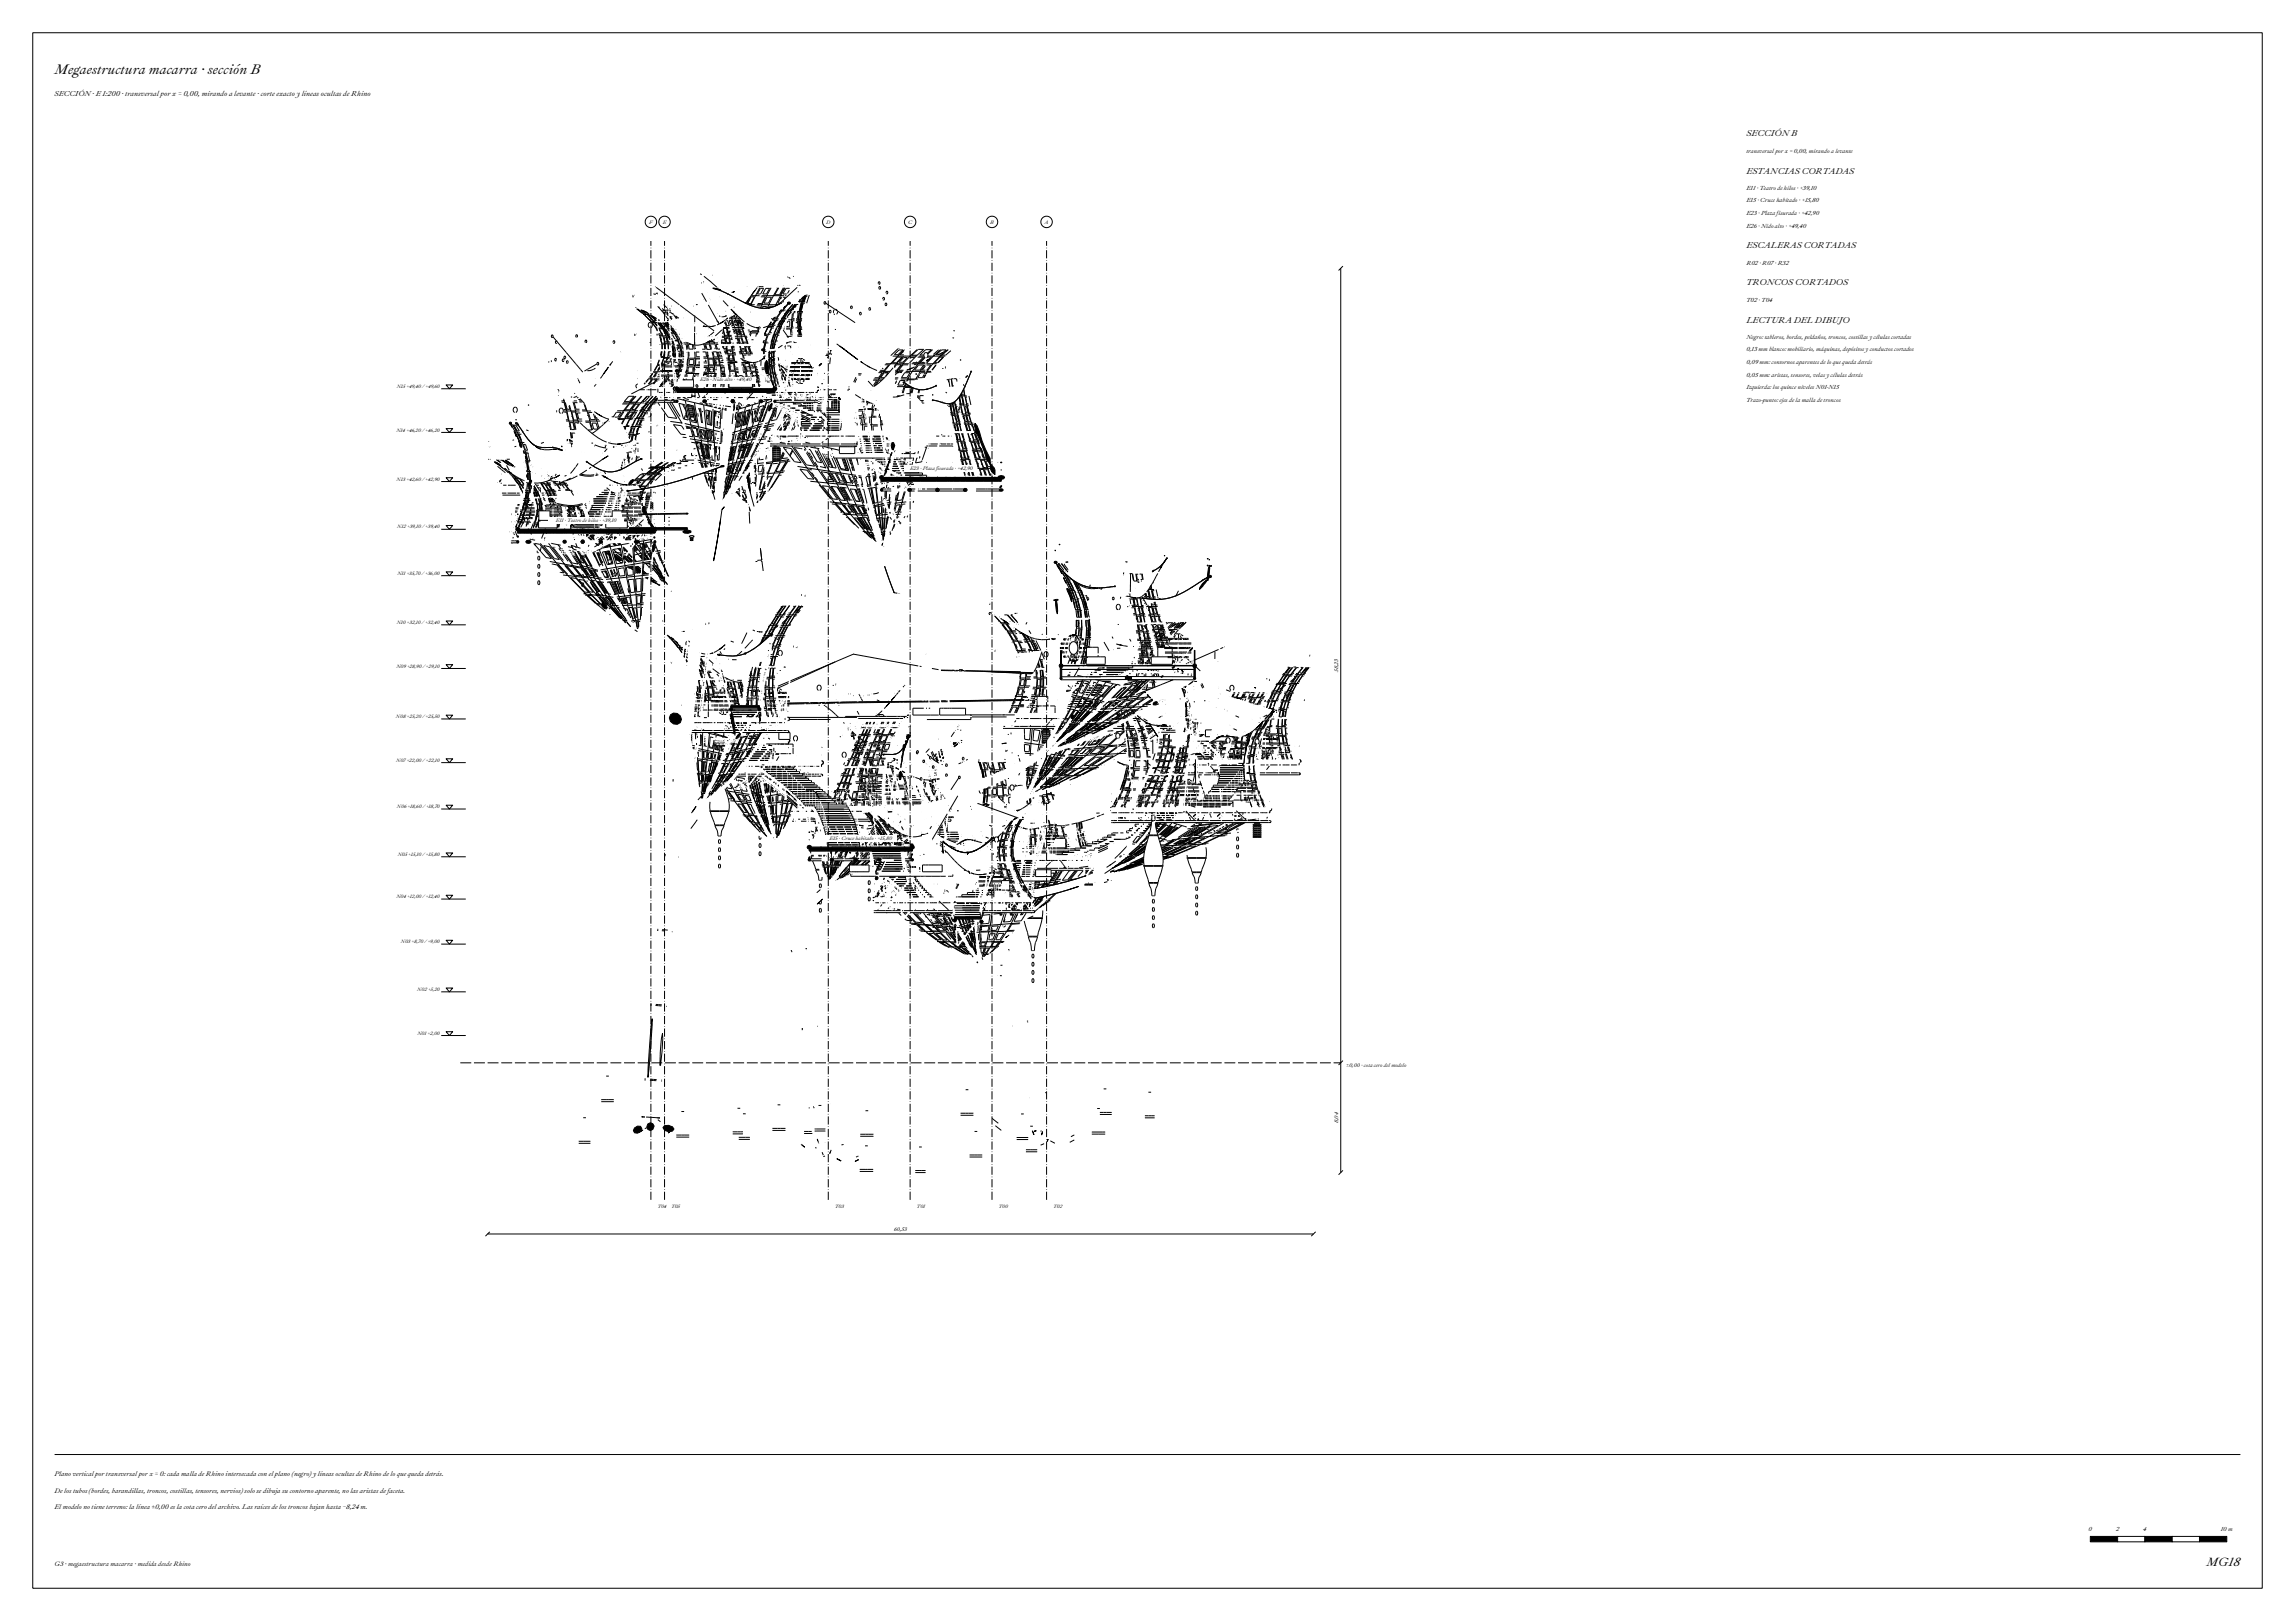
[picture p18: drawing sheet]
<svg xmlns="http://www.w3.org/2000/svg" width="841mm" height="594mm" viewBox="0 0 841 594" stroke-linecap="round" stroke-linejoin="round" font-family="sans-serif">
<defs><g id="words">
<text font-size="5.2" x="20" y="27">Megaestructura macarra · sección B</text>
<text font-size="4.5" x="808.6" y="574">MG18</text>
<g font-size="3.2">
<text x="640" y="50">SECCIÓN B</text>
<text x="640" y="63.6">ESTANCIAS CORTADAS</text>
<text x="640" y="91">ESCALERAS CORTADAS</text>
<text x="640" y="104.6">TRONCOS CORTADOS</text>
<text x="640" y="118.2">LECTURA DEL DIBUJO</text>
</g>
<text font-size="2.7" x="20" y="35">SECCIÓN · E 1:200 · transversal por x = 0,00, mirando a levante · corte exacto y líneas ocultas de Rhino</text>
<g font-size="2.5">
<text x="20" y="541">Plano vertical por transversal por x = 0: cada malla de Rhino intersecada con el plano (negro) y líneas ocultas de Rhino de lo que queda detrás.</text>
<text x="20" y="547">De los tubos (bordes, barandillas, troncos, costillas, tensores, nervios) solo se dibuja su contorno aparente, no las aristas de faceta.</text>
<text x="20" y="553">El modelo no tiene terreno: la línea ±0,00 es la cota cero del archivo. Las raíces de los troncos bajan hasta −8,24 m.</text>
</g>
<text font-size="2.4" x="20" y="574">G3 · megaestructura macarra · medida desde Rhino</text>
<g font-size="2.2">
<text x="640" y="56">transversal por x = 0,00, mirando a levante</text>
<text x="640" y="69.6">E11 · Teatro de hilos · +39,10</text>
<text x="640" y="74.2">E15 · Cruce habitado · +15,80</text>
<text x="640" y="78.8">E23 · Plaza fisurada · +42,90</text>
<text x="640" y="83.4">E26 · Nido alto · +49,40</text>
<text x="640" y="97">R02 · R07 · R32</text>
<text x="640" y="110.6">T02 · T04</text>
<text x="640" y="124.2">Negro: tableros, bordes, peldaños, troncos, costillas y células cortadas</text>
<text x="640" y="128.8">0,13 mm blanco: mobiliario, máquinas, depósitos y conductos cortados</text>
<text x="640" y="133.4">0,09 mm: contornos aparentes de lo que queda detrás</text>
<text x="640" y="138">0,05 mm: aristas, tensores, velas y células detrás</text>
<text x="640" y="142.6">Izquierda: los quince niveles N01-N15</text>
<text x="640" y="147.2">Trazo-punto: ejes de la malla de troncos</text>
<text x="765.4" y="561">0</text>
<text x="775.4" y="561">2</text>
<text x="785.4" y="561">4</text>
<text x="813.8" y="561">10 m</text>
</g>
<g font-size="2">
<text x="490.3" y="246.3" transform="rotate(-90 490.3 246.3)">58,23</text>
<text x="493.3" y="391">±0,00 · cota cero del modelo</text>
<text x="490.3" y="411.5" transform="rotate(-90 490.3 411.5)">8,04</text>
<text x="327.6" y="451.2">60,53</text>
</g>
<g font-size="1.9">
<text x="237.9" y="82">F</text>
<text x="242.9" y="82">E</text>
<text x="302.8" y="82">D</text>
<text x="332.8" y="82">C</text>
<text x="362.9" y="82">B</text>
<text x="382.8" y="82">A</text>
<text x="256.5" y="139.7">E26 · Nido alto · +49,40</text>
<text x="333.5" y="172.2">E23 · Plaza fisurada · +42,90</text>
<text x="203.7" y="191.2">E11 · Teatro de hilos · +39,10</text>
<text x="304" y="307.7">E15 · Cruce habitado · +15,80</text>
</g>
<g font-size="1.8">
<text x="145.4" y="142.2">N15 +49,40 / +49,60</text>
<text x="145.3" y="158.2">N14 +46,20 / +46,20</text>
<text x="145.3" y="176.2">N13 +42,60 / +42,90</text>
<text x="145.6" y="193.7">N12 +39,10 / +39,40</text>
<text x="145.6" y="210.7">N11 +35,70 / +36,00</text>
<text x="145.4" y="228.7">N10 +32,10 / +32,40</text>
<text x="145.3" y="244.7">N09 +28,90 / +29,10</text>
<text x="145.1" y="263.2">N08 +25,20 / +25,50</text>
<text x="145.2" y="279.2">N07 +22,00 / +22,10</text>
<text x="145.5" y="296.2">N06 +18,60 / +18,70</text>
<text x="145.7" y="313.7">N05 +15,10 / +15,80</text>
<text x="145.2" y="329.2">N04 +12,00 / +12,40</text>
<text x="146.9" y="345.7">N03 +8,70 / +9,00</text>
<text x="152.9" y="363.2">N02 +5,20</text>
<text x="153" y="379.2">N01 +2,00</text>
<text x="241" y="442.7">T04</text>
<text x="246" y="442.7">T05</text>
<text x="306" y="442.7">T03</text>
<text x="336" y="442.7">T01</text>
<text x="366" y="442.7">T00</text>
<text x="386" y="442.7">T02</text>
</g>
</g></defs>
<g fill="none" stroke="#000" stroke-width=".37">
<path d="M231.8 108.8h.4M231.8 108.5h.4M231.9 108.2h-.1M232.4 108.2h.2M232.9 112.6l.3 .2M233.2 113.2l2 1.5M233.5 113.2l2.6 2h-.3M233.8 113.3l1.9 1.5h.6l-1.5-1.3M235 113.6l2.1 .9M235 113.6l2.1 1.6h-1l2.6 2.7h-.3M235.4 113.7l2.1 1.1M235.8 113.9l2.1 1.2"/>
<path d="M236.1 114h.1M236.1 115.5l2.1 2.1M237.1 114.6l.1 .1M237.6 115.6h.8l1.9 1.9h-.8zM238 115.2h-.9l2.6 2.7h-1l1.9 2.6h-.3M238.5 115.5l1.9 2M239.4 116l1.2 .8M239.5 107.5h.1M240 107.5h-.1M240.1 116.5l.3 .1-1.6-.9 1.8 1.8M240.2 117.9h-.5l1.1 1.5M240.3 105.2h-.1"/>
<path d="M240.3 107.5h.1M240.4 107.8h-.9M240.4 112.6h.1M240.5 105.3l8.4 6.3M240.5 114.9h.1M240.6 107.5h.1M240.7 107.5h-.4M240.8 119.6l-1-1.4h-.8l1.5 2h.3M240.9 118.2h-.9l.8 1M240.9 107.8h.2M241 118.3h.1M241 112.2h.1"/>
<path d="M241 107.4h.1M241 112.2l2.8 3.4M241 118.3l.6 .7M241.1 107.5h-.5M241.1 118.3l.6 .6M241.2 118.3l1.3 1.4M241.2 118.6l1.2 1.6-1-.1M241.2 112.5h.1M241.2 117.2l.5 .2M241.3 118.3l1.7 1.8h.7M241.4 118.3l1.4 1.5h.6M241.7 118.3l1.4 1.5"/>
<path d="M241.7 112.6h-.4M241.8 119.2l1 1.3h-1.2l1.3 2.6h-1l.6 2.6h-.2M241.9 118.3l1.4 1.5M242.1 118.3l.5 .6M242.3 119.7h.1M242.4 119.7l.9 1.2M242.4 119.7h.1M242.7 113l.8 .9h-1M242.7 118.3l1.3 1.4h1l-1.4-1.4M242.9 118.4h.2M243 114.5h1.1M243 118.3l.9 .4"/>
<path d="M243.2 111.6l1.2 1.2M243.2 113.3l.9 1M243.4 115h.6M243.4 118.5l.9 1.2M243.6 118.5h.1M243.8 118.7l.7 1M243.8 113.5l.4 .5M243.9 118.3l1.3 1.4M243.9 118.2l1 .1M244 115.8h.1M244 115.8l1 1.5M244.1 115l.8 .7"/>
<path d="M244.2 118.9h.1M244.3 114.4v.1M244.3 119.2l.4 .5M244.3 118.3h.1M244.3 113.4h.3M244.4 114h.3M244.4 118.3l.7 .8M244.4 113.4h.1M244.4 118.3h.1M244.4 117.8h.1M244.4 118.4l.1 .1M244.6 112.1v.1"/>
<path d="M244.6 112.1h.1M244.6 118.5l.5 .6zM244.6 112.9l.1 .1M244.6 114.7l.2 .3M244.6 116.7h.4M244.7 113.2l-.1 .1M244.7 119.2h.1M244.7 118.2l.1 .1M244.8 114.5h-.5l.5 .8M244.8 114.8h.1M244.9 118.9l.2 .3M244.9 116.1h.1"/>
<path d="M245 116.7v.1M245 113.4h.1M245 117.4l-.3 .1M245 113.7h-.7M245.3 113.2h.4M245.3 113.6l.5 .5M245.3 114.3l.4 .2M245.4 114.5h.3M245.5 116.2l.7 .9M245.5 116.7h.1M245.6 117.5v.1M245.7 119.3l.4 .4"/>
<path d="M245.7 114.5l.9 .6M245.7 119.4l.1 .1M245.8 119.8h.1M245.8 116.3l-.3-.4 .8 1M246 119.8h.1M246.1 112.1v.1M246.2 115.9l-.1 .3M246.3 114.8l.1 .1M246.6 115l.2 .2M246.7 114.8v.1M246.8 115.2l1.1 1.6M246.8 119.6h.1"/>
<path d="M247.6 116.8h.1M248.2 111.3h.1M248.8 116.6l-1.2-.8 .6 .9M248.9 111.6v.1M248.9 111.7h.1M249.2 111.9l12.5 9.4M250.4 116.5h-.1M251.3 113.9h.1M251.9 117.6h.1M253.1 117.7h.1M254 112.2h.1M254 115.7h.1"/>
<path d="M254.4 118.3l.1 .1M254.5 115.8v.1M254.6 119.6v2M254.6 116.1v1.9M254.6 115.6v.3M255.6 111.6h-.6M256.6 100.3l.5 .4M257.1 107.4l1.8 3.1M257.2 103.7h-.2M257.5 119.7h.1M257.7 119.4l.9 .3zM257.9 103.6h-.1"/>
<path d="M258 101.3l4.7 4M258 109.7h-.1M258 103.2h-.2M258 119.5l1.3 .2M258.2 118.9h.1M259.3 119.7h.1M259.4 107.2h.1M259.6 111.7l3.8 6.9M259.9 119.4l-.2 .1M259.9 111h.1M260 119.2v.1M260.2 109.3h-.1"/>
<path d="M260.3 119.2h.1M260.3 109.9h.1M261 100.8l.1 .1M261.5 119.6l-1.9 .1M262 105.8h.1M262 105.8l.5 .1M262.3 119.3l-1.4 .3M262.5 105.9l5.9 2.7a27.6 27.6 0 0 0 12 4.4l3.3-.7 2.4-1.2M262.5 105.9l4.3 1.8M262.8 117.6l-.2 .1M262.9 105.5l.2 .2M263 114.9v.1"/>
<path d="M263.1 117.8l.3 .5M263.3 105.9l.2 .2M263.5 115.7l.5 .3M263.7 106.3l.3 .1M263.8 108.7h-.1M263.8 118.6l-1.1 .5M263.8 118.6l1.4-.8zM264 119.6h.1M264.2 118.6h.1M264.5 118.2h.1M264.9 110.1l2 2.1M265.1 117.7v.1"/>
<path d="M265.1 117.7h.1M265.2 117.1h.1M265.4 118.3l.1 .3M265.5 116l-1.1 .1M265.6 118l.7 2h-1.3M265.8 111h.1M265.8 116l.4-.3-.8 .4M265.9 117.8l.5 1.6h.9M266 114.1h.1M266.2 117.5h.4l.7 1.9M266.3 116.6h-.1M266.3 116.9l.4-.4-2.1 1.6"/>
<path d="M266.5 116.6h.1M266.7 107.7l6.5 3.4M266.8 107.7v.1M267.1 118.5v.1M267.2 119.3v.1M267.3 118.7h.1M267.4 119h-.1M267.4 116.4l-.2 .1M267.6 118.6h.1M267.6 118.6l.8 .1M267.6 118.7h.1M267.8 116.3h.1"/>
<path d="M267.8 116.3h-.1M267.8 118.3h.6M267.9 113.3l1.2 1.2zM267.9 119.4h.8M268 116.2l.2 .6h-1M268 117.9h.2M268 115.7h.1M268.1 119.6v.1M268.2 117.9l.5 1.5M268.2 117.9l-.1-.4h-.9l.5 1.5M268.5 114.7h.1M268.5 118.7h.1"/>
<path d="M268.5 117.3h.1M268.6 118.9l-.2 .5M268.6 114.1l.7 .7M268.6 107.1l.6-.3zM268.6 107.1l-.5 .1M268.7 114.1l4.1 3.8M268.7 119.3v.1M268.9 114.6h.1M268.9 115.7l.2 .5-1.3 .1M268.9 114.8h.1M268.9 118.3h.9M268.9 114.6v.1"/>
<path d="M269 112.5l.1 .1M269.1 115.6l.4 1.2h-1.3l1 3.2h-.9M269.1 118.9h.7l-.2 .6M269.2 117.3l-.4 .6M269.4 117.4l-.5 .8M269.4 115.4h.2M269.5 117.3l.2 .7M269.5 117.7h.1M269.5 115.3l-1.7 1M269.5 117.6h.1M269.6 117.4v.1M269.9 115.3l-.6-.5 1 .9"/>
<path d="M269.9 117.4h.9l.7 2.1h-.8zM269.9 115.7l-.3 .7M270 117.7h.4l.2-.3-.2 .3M270 119.1l-.1 .4M270.1 115.9l-.3 .5M270.1 119.3v.1M270.1 119.3h.1M270.2 119.2h.1M270.2 118.3l.1 .2M270.3 116.1l-.2 .3M270.4 115.8h.1M270.4 118.6h.8"/>
<path d="M270.4 118.6v.1M270.5 118.6l.4 .4M270.7 116.5l.1 .3h-1.3l1.1 3.2h-1.4l1 3.2h-.9M270.7 116.1l.9 .8M270.8 106.1h.1M270.8 117.5l-.4 .8h.7M270.9 117.8h.1M270.9 116.8l1 3.2h-1.3l1.1 3.2h-1.5l.9 2.8M271 116.4v.1M271.3 116.7h.1M271.3 116.3h.1M271.3 119h.1"/>
<path d="M271.4 119.3v.2M271.5 117.5h-.3l.7 1.9h.7M271.5 118.3h.5l-.2 .6M271.6 116.9v.1M271.7 118.6v.1M271.8 117.7v.2M272.1 118.1l.2 .2M272.2 118.2l.1 .1M272.3 118.3l.1 .3M272.4 118.6l.1 .3M272.4 118.6v.1M272.5 117.7h.1"/>
<path d="M272.6 118.7h.1M273.2 111.1l3.1 1.2M273.2 111.1h.1M273.3 119.4v.1M273.6 118.5a8.9 8.9 0 0 0 4.4 1.7l-.9-.2M273.6 118.6h.1M273.7 105h.1M273.8 118.6l-.1 .1M274.2 118.9h.1M274.5 111.7h.7l-.2 .2M274.5 109.3l-.9 1.8h-.4M275.1 114.3l.1 .1"/>
<path d="M275.2 108.5l-1.4 2.8M275.3 108.8h1.1l-1.2 2.4h-1.2zM275.4 108.3h1.5l-1.7 3.4h1.4M275.8 107.7l-.4 .3M275.8 107.5l.9-1.1-3.5 4.7M276 112.3h.3M276.3 112.3h.1M276.3 112.3l2 .5M277 106.2h-.1M277.2 112.1h1.5M277.4 111.7h1.8l-.5 1.2M277.5 105.4l-.8 1"/>
<path d="M277.8 105.1l-.2 .1M277.9 104.9h.1M278 119.7l.7 .3M278.1 105h1.7M278.3 112.8h.1M278.3 112.8l1.3 .2M278.4 105.5l-1.5 2.8h1.5M278.7 105.7h1.1l-1.1 2h-1.2zM278.7 112.1h.1M278.8 108.8h1.6l-1.2 2.4h-1.5M279.1 108.3h1.8l-1.7 3.4h2.5l-.5 1.2M279.1 112.9l.3-.6h1.5l-.3 .7"/>
<path d="M279.6 113h.1M279.7 113h.1M280.6 105.7h1.4l-1.1 2h-1.4zM280.8 119.7h-.1M281.1 108.9h1.6l-1.1 2.2h-1.6zM281.4 119.9h1.2M281.4 119.9h.1M281.5 119.6l-.1 .3M281.6 112.9l-2 .1M281.6 112.9v.1M281.6 112.9h.1M281.7 119.4l-.2 .2"/>
<path d="M281.7 119.4l-2 .7M281.7 119.3v.1M282.2 118.6h.1M282.6 105.5l-1.7 2.8h2.5l-1.7 3.4h2.6l-.2 .4M282.6 116.7l.6 .3M282.6 117.9l-1.2 2M282.6 117.9l-.9 1.4M283.1 117.3h.9l-1.1 1.8h-1l.7-1.2M283.1 117.3h.1M283.4 118.3l-1.3 .8M283.4 116.8l-.3 .5M283.5 117.3h.3"/>
<path d="M283.5 112.4l-1.6-.2-.3 .7M283.6 119.6h-.7l-1.3 2.9h-1.3M283.9 116.3l-.8 1M283.9 116.3l-.5 .5M284.6 119.6h.3l-1.2 2.9h.6l-.9 2.8h.7l-.5 2.5M284.6 105.5h.1M284.9 119.2h.1M284.9 117.2l-.7 .5M285.1 111.7l-3.5 1.2M285.1 105.5l-1.7 2.8h2.6l-1.7 3.4h.8M285.2 117.2h-.7l-1.2 2h.9M285.2 118.7h.1"/>
<path d="M285.3 116.8h-.7l-1.7 2.8h-1.4M285.3 118.9h.1M285.5 114.4h.4l-1.2 1.9h-.8M285.7 114.2h.1M285.9 117.3h.1M285.9 111l-.5 .5M286 111.2h.1M286 113.9l-.5 .5M286 117.3l-1 1.8M286.1 111.1l-1 .6M286.1 111.1h.1M286.2 116.8h.4l-1.7 2.8h.7l-.2 .4"/>
<path d="M286.3 113.6l-.8 .8M286.3 113.6h.2M286.3 113.6l-.3 .3M286.4 117.2h.5l-1.2 2h-.4zM286.5 108.9h-.3l-1.2 2.2h.9M286.7 117.4h.1M286.9 108.9h.9l-.4 .7M287 117.3h.4l-1 1.8h-.5zM287.1 105.5l-1.3 2.3M287.1 104.6h.1M287.2 110.1l-.4 .8M287.3 116.4v.1"/>
<path d="M287.4 113.9h-.8l-2 2.9h-1.2M287.4 118.2h.1M287.4 115h.1M287.4 105.5l-1.5 2.5h-2l1.5-2.5M287.5 112.6l-.3 .4M287.5 115.3h.1M287.5 119.6h.1M287.5 114.9l-.1 .1M287.6 117.8l-.2 .2M287.7 108.3h.5M287.7 105.5l-1.7 2.8h1.4M287.7 116.5h.1"/>
<path d="M287.9 114.6h.1M287.9 114.2h.4l-1.6 2.3h-.3M288 114.5h.1M288 116.2l-.1 .2M288 116.5l-.2 .3h.4M288 112.2h.1M288 112.1l-1.4 1.8h-.6M288 116.2h.1M288 112.1l-.5 .5M288.1 114.4l-.1 .1M288.2 113.9h.4l-2 2.9h.6l-1.6 2.8h.6l-1.3 2.9h.4M288.2 107.7v.1"/>
<path d="M288.4 118.1h.1M288.4 114.3h.5l-1.6 2.2h-.4zM288.5 118.2h.2M288.5 117.8h.9v1.8h-1.2M288.6 101.6h.1M288.6 101.6h.2M288.6 111.5h.1M288.6 114.6h.1M288.7 111.5l-1.7 2.1h.9M288.7 111.5l-1.2 1.1M288.7 111.5l-.7 .6M288.7 101.7h.1"/>
<path d="M288.8 115.6h.1M288.8 111.4h.7M288.9 101.6l.6 .3M289 115.5l-.2 .1M289.1 111.1l-.3 .3M289.1 111.1h.6M289.2 115.2l-.2 .3M289.3 106.4l-.7 1.1M289.3 105.7h-1.2l-1.2 2h1.4M289.6 113.5l-.4 .4h.6l-.3 .4M289.6 113.2l-.2 .1M289.6 102l-.2 .1"/>
<path d="M289.6 102v.1M289.7 114.7l.2-.2-.9 1M289.7 114.7h.1M290 114.5h-.4l-1.2 1.7h.5M290.1 111.5h.1M290.1 112.9h.1M290.2 113.3h.1M290.4 112.6h.1M290.4 114.9l-.3 2.3h-1.3M290.5 111.5h.1M290.5 111.5l-1.8 2.1h-.3M290.5 101.2h.1"/>
<path d="M290.5 111.8v.1M290.6 101.3h.3M290.6 111.5l-2 2.4h.6l-2 2.9h.6l-1.6 2.8h.4M290.9 114.2h.6M291.1 117.6h-.7v2.2h.4M291.1 117.2h-1v3h-2M291.2 112.8h.1M291.2 111.5l-.1 .1M291.3 112.1l-.5 .2M291.3 111.5l-1.2 1.4M291.4 111.9l-1 .7M291.5 114.6h-.8l-.2 2.2h.7"/>
<path d="M291.6 118.1l.6 .4M291.7 117.6h.5v.9M291.8 111.5l-1.8 2h-.4l.5-.6M291.8 112l-.6 .8M291.8 111.8h-.1M291.8 111.5l-2 2.4h.5M292 114.6h.5l-.3 2.2h-.4M292.1 111.6h.1M292.1 105.3l-6.1 5.6M292.2 119.8l-.3 .3M292.2 118.5l.2 .6-.2 .7M292.2 119.8h.1"/>
<path d="M292.2 104.5l.3 .2M292.3 106.9h.4M292.5 111.6h.1M292.5 111.6h-.6l-1.5 1.8h.5M292.7 104.5l.6 .1M292.8 110.6v.1M292.9 116.8l.2 6-.2-2.3h.3l.3 2.3-.3-2.6h.7M292.9 116.8h.1M292.9 117.7h.2l.1 2h-.3zM292.9 119.7h.3M293 111.6h.1M293 110.4l-.2 .2"/>
<path d="M293.1 110.3l-.3 .3M293.1 117.7h.1M293.1 114.6h.1M293.1 119.7h.1M293.2 116.7h.1M293.2 117.7h-.2v2M293.2 109.6l-.5 1.1 .2-.3M293.3 114.7l-.4-.1v2.2M293.4 117.6h.2M293.4 114.6l-.2 2.1M293.5 116.8h.1M293.6 109.7l-.3 .9h-.5"/>
<path d="M293.6 109.6h.1M293.6 116.8h.1M293.7 111.7l-.6 2.9M293.7 116.8h.1M293.7 111.7l-.4 2h.3M293.8 114.6h.1M293.9 117.2h-.7v3h-.7l.3 2.6M293.9 117.6h-.6l.1 2.2 .5 .1M293.9 114.6h.1M294 110.6l-.3 1.1M294 111.6l-.4 .1-.4 1.9 .3 .1M294 111.6l-.3 .1"/>
<path d="M294 111.6l-.4 2.1M294.2 114.6h-.6l-.2 2.2h.5M294.2 111.6l-.5 2M294.2 109l-.8 2.1M294.2 114.2h-.7l-.3 3h-.7v3h-.6M294.2 111.6h.3M294.5 108.7l-.9 .9M294.6 108.6l-.6 2M294.7 108.6l.2 .1M294.7 108.6h.3l-.7 2h-.3M294.7 108.6l-.7 2M294.9 108.7h-.2"/>
<path d="M294.9 111.1h-.7l-.7 3.1h-.7l-.3 3h-.8M295 108.7h-.1M295.1 108.5l-.9 2.6h-.7l-.7 3.1h-.7M295.2 108.7l-.5 1.8M295.3 108.2l-.5 .2M295.8 108.6h-.6l-.7 2h.6M295.9 108.4h.1M295.9 108.1l-.8 .2-1.9 1.7M296.6 108.1l-1 3M302.1 110.6a.47 .47 0 0 1 .5 .4 .47 .47 0 0 1-.3 .5l-.3-.4zM302.6 111.1l10.8 7.1M304 113.8a.41 .41 0 0 1 .5 .4 .41 .41 0 0 1-.5 .4z"/>
<path d="M305.6 114.9l.3 .4M305.8 113.5l-.4 .4v.7M306 113.4h.4l.4 .5M306.9 114.2l-.4 1M315.1 114.5l.5 .3-.3 .6-.3-.3zM321.9 104l.1-.7h.3l.2 .6-.5 .3M322.2 105.1l.5 .2-.3 .7-.3-.4zM323.5 109.6l.1-.5h.4v.8l-.4-.1M324.7 107.4l.1-.6h.4v.8h-.4M201.3 132.6h-.4M201.3 132.6h.1M202 132.6h-.1"/>
<path d="M202.2 132.2h-.3M202.2 122.8l.5 .3-.3 .6-.4-.3zM202.2 132.5h-.2M202.6 123.4l11 13M203.7 124.9v.9l.3-.1M203.8 124.9l.4 .3M203.9 131.8l-.1-.4h-.4v.8l.5-.2M204.1 125.5h.1M206.7 132.1l-.1-.5h-.4v.8l.4-.1M206.8 130.6l.5 .2-.3 .7-.3-.4zM211.5 123.5l.1-.5-.3-.4-.3 .4 .3 .6M211.7 138.7l.1 .1"/>
<path d="M211.9 139l.6 1.4M213.5 136.3h.1M214.6 125.5l-.2-.5 .3-.4 .3 .4-.2 .6M218.1 138.7h.1M218.2 134.9a4.5 4.5 0 0 1-3 .9M218.8 133.3l.1-.4h.4v.8l-.5-.2M218.8 133.3l-4.6 2.7M221.2 137l1-1.4-2.2 3.1M223 134.5l-.8 1.1 .6-.9M223.4 133.9l.4-.5-.4 .5M224.5 132.4l-.7 1M224.7 125.5l.1-.6h.4v.8h-.4"/>
<path d="M227.5 128.9v.1M232.4 122.9h.4M232.4 122.6h.5M232.5 122.4h-.1M233.1 122.4h.1M233.6 135.8h.1M233.7 135.8h.1M233.7 138.7v.1M233.7 138.7h.1M237.5 139.2l-.8 1M237.6 138.8h1.6l-1.6 2M237.6 138.8l-.9 1.1"/>
<path d="M237.7 138.8h-.2M237.9 138.5l-.2 .2M238.1 125.5h.4M238.5 120.1a.92 .92 0 0 0 .6-1.3 .92 .92 0 0 0-1.3-.4l-.2 1.1 .5 .6M239.2 137l-1 1.3M239.2 139.1l-1.4 1.7M239.2 136.7l-1.2 1.6M239.2 138.4l-1.1 .1M239.4 139.1h1l-.6 .8M239.4 136.6h1.1l-1.1 1.5M239.6 136.1l-.2 .1M240.1 120.1h.1"/>
<path d="M240.2 139.9l-.7 .9M240.2 139.9l-8.8 4.4M240.5 120.8l.4 .5M240.5 122.4h.1M240.5 137.2l-.7 1M240.8 138.8h.2M240.8 138.8l-.6 .9M240.8 120.8l.1 .1M240.8 120.8h.1M240.9 120.5h-.3l.3 .6M240.9 138.8h-1.5M241 138.6l-.1 .1"/>
<path d="M241 138l-.2 .2M241 139.5l-.8 .4M241 139.1l-.6 .5M241 136.1l-1.6 .2M241 122.4h-.1M241 136.8h.1M241 137.1h.1M241.2 136.8h.1M241.3 138.6h.3M241.3 139.1h.1M241.3 138.8h.3M241.3 122.7h-.8"/>
<path d="M241.4 120.3l.1 .2M241.5 120.8l1.2 2-.9-.1M241.5 133.1h.1M241.5 137.1l-.2 .3M241.6 122.2v.2M241.6 137.9l-.2 .3M241.6 137.7l-.3 .4M241.6 139.2l-.3 .1M241.6 122.3h.1M241.6 122.7v.1M241.6 131.8l-.7 1.5M241.6 132.1l-.8 1.5"/>
<path d="M241.7 123.6h.1l.3 1.7M241.7 122.7l.2 .4h-.3M241.7 122.4h-.4M241.7 133.6h-.7l-1.3 2.2M241.7 136.8h.1M241.7 133.9h-.7l-1.1 1.9M241.8 134.3l-.9 1.5M241.8 134.6l-.7 1.2M241.8 134.9l-.5 .9M241.8 139.1h.1M241.8 126.1v.2M241.9 136.2h-1l-1.4 2"/>
<path d="M241.9 122.6h.2M242 135.8h.6M242 136.2h2.9M242 122.3h.1M242 120.8h.1M242.1 139.1h.1M242.1 139h.1M242.1 122.3h-.5M242.2 123.7l.2 .9M242.3 134.5h4M242.3 134.1h3.1M242.3 137.8h4.3"/>
<path d="M242.3 137.4h2M242.3 133.1h.1M242.3 133.6h1.1M242.3 133.6h.1M242.3 133.9h1M242.3 133.9h.1M242.3 128.8l-.2 1.3M242.5 128.8l-.4 1.8M242.5 122l.3 .5M242.6 135.8h3.8M242.6 128.8l-.3 1.8h.9l.3-1.8M242.7 120.1h.3l1.6 2.2h.7"/>
<path d="M242.7 136.5h.2M242.7 136.2h.2M242.7 127.9v-1.8h.8v1.8M242.9 138.5l-.3 .2M243 139.8l-.9 1.3M243 135.3l-.3 .5M243 138.2h.1M243 139.8h.1M243 134.9l-.4 .9M243 120.5h-.2l1.3 2.6h-1.2l.7 2.6h-1.1l.1 2.2M243.2 138.3h.2M243.2 132.8h2.2"/>
<path d="M243.2 139.5h.3M243.2 139.1h.5M243.2 132.4h.9M243.3 138.4h-.1M243.3 123.6h.7l.5 1.7h-.8zM243.3 120.5l.2 .4M243.3 120.9l1.3 1.8M243.3 120.9l.8 1.8h.5M243.3 136.5h.2M243.3 139.8h.1M243.4 139.1h.1M243.4 139.8l-.2 .3"/>
<path d="M243.4 134.9l-.1 .2M243.5 120.9l.9 1.2-1.5-1.8 .7 .6M243.5 120.9h.1M243.5 139.5l-.1 .2M243.5 139.5h.1M243.5 139.5h.5M243.5 138.3h.1M243.6 120.9l.4 .6M243.6 120.5l1 1.4M243.6 139.5l-.1 .2M243.6 129.8l-.1 .9M243.6 134.5h.1"/>
<path d="M243.6 128.8l-.3 2.2h-1.2M243.7 139.8l.4 .1M243.7 138.9l-.1 .2M243.7 129.3v.1M243.7 139.1h.7M243.8 139.1h-.1M243.8 139.5l-.1 .2M243.8 133.6h.1M243.8 133.6l-.2 .5M243.8 127.9v-1.9h1l.1 1.9M243.8 120.9h.1M243.8 120.5l1.1 1.4"/>
<path d="M243.8 136.5h.1M243.9 139.8l-.1 .1M243.9 138.3h.1M243.9 133.3l-.1 .3M244 120.9h.1M244 120.9v.1M244 139.5l-.1 .2M244 139.5h.1M244 132.4l.4-1.1h-1.1l-.7 2h.9M244 138.1h.1M244.1 132.4h2.1M244.1 138.5l-.1 .3 .1-.1"/>
<path d="M244.1 138h.3M244.1 138h.1M244.1 139.8l-.1 .1M244.1 120.1h1.1M244.2 137.8l-.1 .2M244.2 121.8v.1M244.2 138.4h.1M244.2 121.9h.1M244.2 138.8v.1M244.2 133.6h.4M244.3 139.8h-.1M244.3 122.3h.3l.9 1.7"/>
<path d="M244.3 137.4h.4M244.4 133.3h.9M244.4 139.5h-.3M244.4 139.1h.1M244.4 137.4h.1M244.4 138.6l-.1 .1M244.4 138.2l-.2 .3M244.6 122.6l.3 .5M244.6 139.5h1.1M244.6 138h.5M244.6 139.1h.8M244.6 138.3h.5"/>
<path d="M244.7 137.4h.1M244.7 137.4h1.8M244.7 122.7h.1M244.8 122.6h-.3l1 2M244.8 123.1h-.7l.8 2.6h-1.3l.1 2.2M244.9 137.1l-.2 .4M244.9 136.2h.1M244.9 136.8h.1M244.9 136.2h1.5M244.9 136.3l-.2 .5M244.9 137.1l-.1 .3M245 123.1h.1"/>
<path d="M245 138.3l-.4 .6M245 128.8l-.3 2.2h-1.4l-1 2.6M245 123.5h-.5l.5 1.8h.6M245 137.4v.1M245.1 120.4l-.2 .1M245.2 138.1l-.6 1 .2-.4M245.2 123.5l.2 .4M245.2 127.1h.1M245.2 135.7v.1M245.2 120.4h-.6l.7 1M245.2 131.3h-.4l-.2 .5M245.2 120.5l.1 .2"/>
<path d="M245.3 126h.3M245.3 140h.4M245.3 122.6v.1M245.3 139l-.1 .1M245.3 136.8v.1M245.4 136.1l-.1 .2M245.4 131.3h.1M245.4 122.6v.1M245.4 122.6h-.4l.5 1M245.4 124.3h.1M245.4 134.1h.1M245.4 134.1h.9"/>
<path d="M245.4 131h-.7l-.4 1.1M245.5 124.3h.1M245.6 125.7h-.7l.1 2.2M245.7 125.9h-.1M245.7 132.8h.5M245.8 120.1h.6M245.8 120.5l1.4 1.8h.8M245.8 120.7l1 1.3h-.9M245.9 128.8h-.7l-.2 1.7h.9M245.9 121.7l.2 .3M245.9 126h.1M246 126.3h-.7"/>
<path d="M246 122.3h1.2l1.2 2.3h.9M246 139.1h.7M246 139.5h.7M246 140h.7M246 123l.1 .1M246 131.4l-.4 .8M246 133.5h.2M246.1 131.3l-.7 .4M246.1 123.9l.1 .3M246.1 124.2h.1M246.1 124.2h.2M246.1 133.1l-.2 .7"/>
<path d="M246.1 124.6h.4M246.2 132.8h.1M246.2 133.1h.1M246.2 125.7l.1 .1M246.2 120.4l1.5 1.6-.8-.9M246.2 125.9l.1 .1M246.3 120.4h.1M246.3 120.5v.1M246.3 125.8l.2 .1M246.3 125.8h-.1M246.3 126.8l.3 3.4M246.3 126.8h.3l.3 2.2h.8"/>
<path d="M246.4 126.3h.1M246.4 127.1h.2l.3 1.7h-.3zM246.4 135.2v.1M246.4 122.6l.9 1.6M246.4 139.8l-.3 .2M246.4 125l.3 .9M246.4 126.3l.2 .5h.7M246.5 125.9h.1M246.5 138.8h.1M246.6 125l.4 1.3M246.6 130.5v-1.2h.3l-.1 1.6M246.6 129h.3v1.9"/>
<path d="M246.6 127.1l.3 1.6M246.7 126.2l.4 .1M246.7 123.1h.1M246.7 127v.1M246.7 131.7h.1M246.7 139.4h.1M246.7 125h-.5l.3 .9M246.7 130.7h.1M246.7 129.3v1.3M246.8 121l.2 .5M246.8 131.7l-.1 .3M246.8 126.1h.1"/>
<path d="M246.8 129.4l-.1 1M246.8 133.1h.2M246.8 126.1l.1 .2M246.8 130.6h.1M246.8 133.5h.2M246.9 127.1h.2l.3 1.6h-.3M246.9 133.8h.1M246.9 134.1h2.2M246.9 134.5h.1M246.9 132.2v.2M246.9 132.8l-.1 .1M246.9 120.8h.1"/>
<path d="M247 120.8l-.3-.4h-.8l1.2 1.6h.7M247.1 130.7h.1M247.1 130.6h.1M247.2 137.8h.1M247.2 130.7h.4M247.3 127.1l.2 1.6M247.3 124.8h1.1M247.3 130.8h.1M247.3 138.2h.1M247.3 139.1h.1M247.3 123.4v.1M247.3 135.8h1.6"/>
<path d="M247.3 134.5h1.7M247.3 136.2h1.5l-.5 1.2h-.3M247.3 139.5h.1M247.3 139.1v.1M247.3 139.8v.1M247.3 131.7v.3M247.4 136.8l-.1 .2M247.4 136.8h.1M247.4 137.1h.1M247.4 131.7v.7h-.7M247.5 124.6h.9l.9 2.2h.9M247.5 131.7h-.2v.7"/>
<path d="M247.6 129.5l-.1 1.2M247.6 124.1l.1 .1M247.6 129.5h-.4l-.1 1.3h.5M247.7 120.6v.1M247.7 139.5h.1M247.7 138h.1M247.7 137.8h.1M247.7 138.2h.1M247.7 137.4h.1M247.7 138.6v.1M247.8 120.7h.1M247.8 135.7h1.1"/>
<path d="M247.9 136.2v.6M247.9 122.9h.5M247.9 137h.1M248 133.9h1.1l-.4 1.5h-1.1M248 122.3h.1M248 139.1h.5M248 137.8l1 .2M248 137.6v.1M248 139.5h.3M248 138v.1M248.1 137.3h.1M248.1 123.2h.4"/>
<path d="M248.1 122.4l.1 .1M248.1 127.1l.2 1.2M248.1 124.9l-.5 .1M248.1 132.8h-.8v.2M248.2 138.4h.4M248.2 127.1h.9l.3 1.6h-1M248.2 123.4h.5l.3 .9M248.2 126.4h.5M248.2 125.4h.1M248.2 122.6h-.7l.9 1.7h.7l-.1-.2M248.2 137l-.1 .4M248.3 126.8h1l.4 2.2h.9"/>
<path d="M248.4 124.8l.2 .7M248.4 124.8l.6 1.7h-1.1M248.4 126.3v.1M248.4 139.3h.1M248.4 131.7h1l-.1 1.4h-1.1M248.5 133.5h1l-.6 2.2h1M248.5 134.1h.2M248.5 136.2l-.1 .2M248.5 127.1v.7M248.6 136.2l-.3 .6M248.6 133v.1M248.6 133h.1"/>
<path d="M248.6 138.3v.1M248.6 132.4h.7M248.7 129h1l.1 1.9M248.8 129.5v.1M248.8 127.1l.1 .8M248.8 138.3l-.1 .5M248.9 131.8l-.2 .6M248.9 138.3h.1M248.9 129.5l-.1 1.2h.3M248.9 132.8h.1M248.9 132.8h.4M248.9 127.9h.1"/>
<path d="M248.9 135.7v.1M249 122.3v.2M249 136.2h.7M249 129.5l-.1 1.2M249.1 128.6l-.1 .1M249.1 126h.1M249.2 126.2h.1M249.2 125v-.2v.6M249.3 126.4v.1M249.3 137.3l-.8 .1M249.4 124.8l.2 .9h-.3M249.4 129.5l.1 1.4"/>
<path d="M249.4 137v.1M249.5 123.3h.1M249.5 134.5h.7M249.6 136.6h.1M249.6 134.1h.7M249.6 125.3h.1M249.7 125.3l.3 .7M249.7 122.5h.1M249.7 131.7l-.2 1.8h1M249.7 125.7v.8M249.8 136.1h-.8l-.6 1.6 .8-.1M249.9 132.8h.6"/>
<path d="M249.9 124h.1M249.9 132.4h.7M250 132.1l-.1 .2M250 134.1h.2M250.1 131.7h.1M250.1 131.6h.6M250.1 126.5v.1M250.1 126.6h.1M250.2 126.2l.1 .2M250.3 134.4h.1M250.3 126.4h.1M250.3 130.6l.4 .1"/>
<path d="M250.3 130.6h.4M250.3 134l-.1 .4M250.3 129.4v1.2M250.4 133.9h-.7l-.4 1.4h.7M250.4 128l-.2-.9h-.7l.3 1.6h.7M250.5 138.6l-.1 .1M250.5 133.1h.1M250.6 129.4h-.7l.1 1.5M250.7 123.3h.1M250.7 137.8h1.3M250.8 126.2h.6l.3 1.8h-.3M250.9 137.4h.8"/>
<path d="M251 139.1l-.8 .1h1.3M251.2 136.2v.4M251.3 138.8h.1M251.3 136.2h.6M251.3 125.2l.1 .1M251.4 135.8h.6M251.4 135.7l.1 .1M251.5 136.2v1.2M251.5 138.7v.5M251.5 136.2v.2M251.6 134.5h.4M251.6 137.4v.1"/>
<path d="M251.7 134.1h.3M251.7 137.4h.3M251.7 129v.2M251.7 125.5l.1 .2-1.3-.1M251.9 134.5l-.3 1.3M251.9 125.6l2.5 .8M251.9 136.2h.4M252 131.5l-.3 2.3M252 135.8l.3-1.3h1.9l-.3 1.9h-2v-.2M252 135.8h.3M252 125.7h-.2l.3 2.4M252.2 128.9v2.4h-.3"/>
<path d="M252.5 129v1.7M252.6 131.8h1.7l-.1 1.8h-1.7zM253.2 126.2h-.9l.2 1.7h1.5l-.3-1.6M253.3 139.2h.1M253.9 136.1v.1M254.1 134.7h-.2v1.1M254.1 126.4l.4 1.7M254.2 139.9h1.6M254.2 139.7h1.5M254.5 138.2h.6M254.5 122v4.5M254.6 125.4l-.1 .8"/>
<path d="M254.6 128.9l.1 2.4h-2.5l-.2 2.8h-.3M254.6 126.5l.1 .6M254.8 127.3l.1 .6M254.8 135.4v.2M254.9 134.7h1.5M255.3 122.3h.1M255.3 133.7h1.2M255.4 135.8h.1M255.5 138.2h.5M255.8 139.2h-4.3M255.9 133h.6M255.9 132.6h.6"/>
<path d="M256.1 137.4h-1.4l-.5 1.8v2.7h-5.3M256.2 136.9h-1.9l-.6 2.3M256.3 129h-1.3l.1 1.7h1.3M256.5 131.3h-1.8l-.1 2.8h-2.6M256.5 134.1h-1.9l-.3 2.8h-2.8M256.5 131.5h-1.5l-.1 2.3h1.6M257.5 128.9h1.1l.3 1.9h-1.1M257.6 126.2h.3l.5 1.8h-1.1M257.7 137.3h1.5M257.7 137.3l.2 .2M257.9 132.6h1.1M257.9 133h.3"/>
<path d="M257.9 134.7h1M257.9 134.5h1.3v1.9h-1.4M257.9 137.3l-.1 .5M258 137.2l-.1 .1M258.1 123.4h.1M258.2 132h.1M258.2 125.9l.6 2.2M258.4 136.1l-.1 .3M258.6 132h.1M258.6 126.1h1.3l.5 1.9h-1.3zM258.6 131.9v.7M258.8 135.2h.1"/>
<path d="M258.8 137.3h.1M258.9 132.2l.1 .2M258.9 134.8h.1M259 134.6l-.5 1.2M259 128.9l.4 2.4h-1.6M259 138.8h.1M259 133l-.4 .2M259 132.6h.1M259.1 133.5h.1M259.1 137.3h-1.3M259.2 137.3l-.2 2h-1.6M259.2 136.1h.1"/>
<path d="M259.3 128.9l.2 2.1M259.4 129.6h.1M259.4 123.4h.1M259.5 125.3h.1M259.4 130.1l.1 .4M259.5 125.3a8.2 8.2 0 0 1-5 1.2M259.5 120.6h-.1M259.6 125.3h.1M259.6 120.3h.1M259.7 131.6h1.6l.2 2.1h-1.7zM259.7 122.6h.1M259.8 137.9l-.1 .9"/>
<path d="M259.8 132.6h.1M259.8 138.1h.1M259.8 125.1l.2 .6h-1.3M260 136.2h.6M260 135.4h.6M260 138.1h.8l-.2 .6M260 134.6h1.4l.1 1.7h-1.5zM260.1 125v.1M260.1 125.1v.1M260.1 122.9l-.4 .3M260.2 124.9l-.7 .3M260.2 120.3h.1"/>
<path d="M260.3 139.9l-.3 .8M260.4 126h1.3M260.4 124.8l-.9 .5 .7-.4M260.5 134.8h.1M260.6 139.9l-.3 .9M260.6 126.7l.1 .2M260.6 124.5l.2 .1M260.6 138.8l-.1 .4M260.7 137.3l-.1 .3h-.6M260.7 137.3h.1M260.7 127.2l.1 .1M260.9 137.8v.3"/>
<path d="M260.9 138.8l-.1 .4M260.9 123.2h.1M261 124.6h-.4M261 128.9l.5 2.4h-2.1l.2 2.8h-1.7M261 124.6h.1M261 138.6l-.1 .1M261 124.6l-.3 .1M261.1 124.6l.2 .6h-1.2M261.2 134.8h.2M261.2 135.4l.1 .2M261.3 128.9h1.3l.4 1.9h-1.3zM261.4 124.8l.4 .9h-1.8l.7 2.4"/>
<path d="M261.6 138.5h.1M261.6 137.5v.6M261.6 121.6l-1.3 1.1M261.7 124.5h.1M261.8 131.6h1.5l.4 2.1h-1.7zM261.8 132.2h.6l-.4 1.2M261.9 124.4l-.4 .1M261.9 124.3l-.5 .1M262.1 127.3l.1 .1M262.1 127.5l-.2 .4M262.2 138.1h.4M262.2 137.5h.4"/>
<path d="M262.2 138.6l.3 .1M262.3 135.3v.2M262.3 135.5h.1M262.3 134.8h.4M262.3 135.5h.4M262.3 139.4h.1M262.3 122.9h.1M262.4 128.1h.1M262.4 139.7h-.6l-.2 2.1M262.5 138.8l-.2 .6M262.6 129h.1M262.6 137.1h-.4l-.1 2.3h.4"/>
<path d="M262.6 120.6h.1M262.6 136.9h-.7l-.1 2.8h-2.5l-.4 2.1M262.7 132.5l-.4 1.2M262.8 123.9h.1M262.9 128.9l.6 2.4h-2l.3 2.8h-2.2v2.8h-1.8M263.1 123.7h.1M263.1 127.9h.1M263.1 120.6h.1M263.1 125.7h-1.3l.8 2.4M263.2 125.1v.1M263.2 126.2h-.9l.6 1.7h.9M263.3 125h.1"/>
<path d="M263.6 125.7h.1M263.6 130.3l.1 .2M263.7 127.7h.1M263.9 129.2h.4M263.9 129.6h.5M264 130.3h.5M264 132.5l.1 .5M264.1 129l-.1 .2M264.1 132.8h1.1M264.2 129h-.9l.4 1.7h1M264.2 136.9l-.1 2.8M264.2 136.9h1.6"/>
<path d="M264.2 123.2v.1M264.3 125.1l.2 .9M264.4 133.4l-.1 .2M264.4 132.2h.1M264.4 124.5l.3 1.5M264.4 124.6h1.2M264.5 123.6h.9l.5 2.4M264.5 120.9l-2.4 2.2M264.6 138.1h.6M264.6 138.8h.1M264.6 138.8h.6M264.6 139.3h1.3"/>
<path d="M264.6 125.5h.7l-.3 .5M264.7 133.4l-.1 .2M264.8 121.4l.1 .1M264.8 131.3h-1.3l.5 2.8h-2.2l.1 2.8h-2.3l-.3 2.8h-1.9M264.8 126.8l.1 .7M264.8 131.7l.1 .5h-.8M264.9 131.9l-.2 .3M264.9 120.6l.6 2.6h-.9M265 121.7l-.3 .6M265 121.7h.1M265 120.4h1.2l.7 2.5h-1.3zM265 126.8l-.1 .4"/>
<path d="M265.1 134.5l-.1 .3h-.6M265.1 138.8h.1M265.1 122.6h.1M265.2 122.6h-.1M265.2 137.2v1.6M265.2 128.2h1l-.4 1.1M265.2 122.4v.1M265.3 126.8l-.3 .8M265.4 134.5v1.5h-.9M265.4 134.1h-1.4l.2 2.8M265.4 128.8h.2l-.1 .4M265.4 139.3h.1"/>
<path d="M265.4 137.2v2.1h-.8M265.5 134.5h-1.1l.2 1.9h1.1M265.5 139.3h.1M265.7 136h-.3v.4M265.7 125.3l-.3 .7M265.7 138.1h.1M265.8 125.6l-.2 .4M265.9 138.8l-.2-1.6h-1.2l.1 2.1M265.9 139.7h-1.6l-.2 2.1M265.9 123.8h1.1l.5 2.1h-1.1zM266.1 124.5h.1M266.1 121.9h.5"/>
<path d="M266.1 126.8l.4 2.5h-1M266.2 131.2h.5M266.2 123.8l-.2 .4M266.2 127.5l-1.2 .2M266.2 121.6h.3M266.2 131.5h.5l.2 .5M266.3 128v.2M266.3 125.4h.7l-.2 .5M266.3 126.8l.5 2.8h-1.1M266.4 123.8l-.3 .6M266.4 128.6l-.4 .7M266.4 132.1v.2"/>
<path d="M266.6 126.9h.1M266.6 123.8l-.2 .4M266.7 133.3h.2l.2 2.2M266.7 127h.1M266.7 127.5v.1M266.7 128h.1M266.8 122.5l-.2 .4M266.8 128.2l.1 .4h.9l-.2 .5M266.8 132.2v.2M266.8 122.7v.2M266.8 128.2h1.1l.1 .2M266.8 121.6h.5l-.3 .7"/>
<path d="M266.9 134.2h.1M266.9 139.2h8.8v2.7h-8.8zM266.9 121.9l.1 .1M266.9 133.4l-.1 .5M267 122l.2 .9h.9M267 134.8h.1M267.1 135.5h.1M267.1 135.6h.1M267.1 135.5v.1M267.1 122.6h.1M267.1 139.2v2.7M267.1 130.6v-.5h1.3l.3 2.3h-1.3l-.1-.2"/>
<path d="M267.1 130.6l.2 1.6M267.2 137.5v.5M267.2 131.5h1.4M267.3 130.1l-.2 .5M267.3 120h-1l.8 3.2h-1.6l.6 2.8M267.3 122.2l-.2 .4M267.3 132.2h1.3M267.3 120.3h-.8l.4 1.6M267.4 125.3l-.3 .6M267.4 133.2h1.5l.3 2.5h-1.6zM267.5 125.9h.1M267.5 130.1l-.3 .9"/>
<path d="M267.5 134.2h.5M267.6 121.1l-.3 .5h.4M267.6 134.8h.3M267.6 124l-.1 .1M267.6 135.5h.2M267.7 124.8v.1M267.8 125.3l.1 .3M267.8 137.6v.2M268 126.8l.5 2.8h-1.7l.4 3.2h-.6M268 128.5l-.2 .6M268 123.7l-.3 .8M268 122.9h.1"/>
<path d="M268.1 123.2h-1l.7 2.8M268.3 123.7l-.3 .7h.4M268.3 120.7h.7l-.4 .3M268.5 128.2h.8M268.5 136.8v.3M268.6 126.9l-.2 .6M268.7 125.5l-.1 .5M268.8 121.6v.2M268.8 138.1h.4M268.9 137.7h.3M269 122.1l-.1 .1M269.1 136.6h.1"/>
<path d="M269.2 127.5h-.4l.3-.6h-.9l.5 2.3h.8M269.2 121l-.3 .6h.5M269.2 120.9l.1 .2M269.3 121.2v.1M269.3 121.2h.1M269.4 134.3l.1 .2M269.4 134.1h.1M269.5 123.9h.6M269.5 121.8l.1 .3h-.6M269.5 135.1l.1 .2M269.5 134.8h1M269.6 135.3h1"/>
<path d="M269.6 129.6h-1.1l.6 3.2h-1.9l.2 3.2h-.2M269.7 120.6h.9l.6 2h-.9zM269.7 130h-.9l.4 2.4h1M269.7 123.9l-.1 .4M269.9 137.7h.5M269.9 138.1h.5M269.9 125.6h.7M270 121.6h.6l-.3 .9M270.1 123.9l.6 1.9h-.7M270.1 123.9l-.1 .3h.2M270.2 122.1h.1M270.2 132.8h-1.1l.4 3.2h-2.1l.2 3.2"/>
<path d="M270.6 138.5h.1M270.7 136.8v.2M270.7 121l-.1 .3h-.7M270.7 136h-1.2l.2 3.2M270.7 123.9h.9l.6 1.9h-.9zM270.8 136.5h-1l.2 2.3h1M270.8 128.8h.8M270.8 121.2l-.2 .4h.3M270.8 137h.1M270.8 137.7h.1M270.8 124.2h.3M271 120.6h.9l.7 2.1h-.9z"/>
<path d="M271.1 120.6h.1M271.1 126.8l.6 2.4h-.9M271.1 128.2h.3M271.1 122.3h-.3l-.2 .3M271.1 138.8h.3M271.2 127.7h.1M271.3 126.8l.7 2.8h-1M271.3 138.8h.1M271.3 131.3l2.2 1M271.4 121.6h.7M271.4 137.6l-.3 .1M271.4 137.6h-.1"/>
<path d="M271.4 137.6h.1M271.4 138.8h.1M271.5 137.6l.2 .1M271.5 131.5h.2M271.5 132.2h.1M271.6 122.3h.2M271.7 138.8h-.2M271.7 127.9v.1M271.8 133.3h.8M271.8 128.2h1.2M271.9 128.5l.1 .3M271.9 125.4h.2"/>
<path d="M272 128.8h.5l-.1 .5M272 133.3l-.1 .7M272 134.8h.9M272.2 131.3v.2M272.2 138.5h.1M272.2 120.4h.1M272.3 131.9l-.1 .4M272.3 136.5h.9l.4 2.3h-.9M272.5 121.3h.1M272.6 125.5l.1 .5M272.6 133.4l-.2 .9h.4M272.6 131.9l.2 .9h-1.1"/>
<path d="M272.6 138.1h.1M272.6 125.4h.9l-.2 .6M272.6 138.5h.1M272.6 133.5l.4 2.1h-.9M272.7 120h-.8l1.1 3.2h-1.3l.9 2.8M272.8 120.4h-.7M272.8 126.8l.8 2.8h-1.6l.4 1.6M272.9 127.6l-1.2 .1M272.9 133.3v.1M272.9 132.1v.2h.6M272.9 122.2h.1M272.9 133.7l.1 .1"/>
<path d="M273 138.5h.4M273 138.1h.4M273 127.9v.1M273 123.5l.3 .8M273 134.1l.4 1.9h-1.1M273.1 128.2h.1M273.1 133.4l-.1-.2h1.4l.6 2.5M273.1 133.6l.1 .2M273.2 127h.8l.7 2h-1zM273.2 134.1l.2 .2M273.3 128.9l-.1 .1M273.3 128.9l-.2-.6-.2 .7"/>
<path d="M273.3 134.6l.3 1.1h.5M273.4 134.7h.1M273.4 134.8h.1M273.4 124.7l.1 .4M273.4 127l-.1 .5M273.5 132.3h.1M273.5 132.3a5.7 5.7 0 0 0 4.5 .1M273.5 134.3h.2M273.5 130.1h-1.1l.3 1.4M273.6 134.8h.2M273.7 134.7h.1M273.7 135.4v.3"/>
<path d="M273.7 125.9v.1M273.8 123.2h-.8l1 2.8M273.8 134.3h.9M273.9 123.6h-.6l.8 2.4M273.9 137.7h.1M273.9 137.5v.1M273.9 134.8h.3M274 130.1h1.1M274 121h.8M274.2 124.4l-.1 .1M274.2 135.7h.2M274.2 138.5h.1"/>
<path d="M274.2 138.5h.4M274.3 126.8l.9 2.8h-1.6M274.3 121.6h.8l-.4 1.1M274.3 134.8h.5M274.3 136h-.9l.6 3.2M274.4 136h.3M274.5 132.6v.2h-1.7v.3M274.5 135.7h.4M274.6 138.5v.2M274.6 138.5h.1M274.6 138.8h.1M274.8 136h.4"/>
<path d="M274.8 138.1l-.8 .1 .1 .3h.5M274.9 123.2l.4-1.2h2l-.4 1.3M275 137h.1M275 127h-.5l.7 2.1h.5M275 138.1h.4M275.1 137.2l-.1 .3M275.1 136.6v.5M275.2 129.6h.7M275.2 121.2l-.1 .4h2.7l-.3 1M275.3 134.7v.1M275.3 136.2l.2 .8M275.3 133.5l-.1 .8"/>
<path d="M275.4 124.5h.7M275.5 138.5h.1M275.5 136.4h1.4l.6 2.3M275.5 137.2l.2 .8M275.5 138.8h.1M275.6 136.5l.1 .7M275.7 132.8h-1.2l.8 3.2h1.7l-.9-3.2M275.7 137.2v.1M275.7 136.7v.5M275.7 136.4v.2M275.8 138.3l.2 1h-.3M275.8 125.4v.1"/>
<path d="M275.8 137.6h.1M275.8 137.6l.2 .9M275.8 133.5v.8h.4M275.9 138.1h.3M275.9 137.6h.6M275.9 132.8h.1M276 138.7l.2 .2M276.1 132.8h-.2M276.1 132.8h.8M276.2 134.3l.1 .5h-.9M276.3 139.7h.4M276.3 138.9h.5"/>
<path d="M276.3 138.1h.6M276.3 139.2h.1M276.4 139.3h-.4l.4 2.5M276.5 139.3h.5M276.6 137.6h.6M276.6 139.6h-.4l.4 2.2M276.7 139.6h.6M276.8 138.9h-.1M276.8 139.7h.9M276.8 134.3h.6M276.9 139.6h.1M276.9 134.8h.6"/>
<path d="M277.1 120v.1M277.1 138.1h.3M277.1 133.4h-.6l.6 2.1h.6M277.1 135.4h.6M277.2 139.7h.1M277.4 138.5h.1M277.4 139.6h.3l.1 .5h-.8M277.5 138.9h-.6M277.6 137.6h.6M277.7 139.8h.1M277.8 138.1h.5M277.8 139.2l-.7 .1"/>
<path d="M277.8 138.4h.1M277.8 139.3l.3 1.2M277.9 136h-.9l.7 3M277.9 120.3l-.3 .9-2-.1M278 139.3h.5M278 136.5h-.7l.6 2.3h.5M278.1 139.7h.1M278.1 139.5h.1M278.2 139.6h.1M278.2 139.7v.1M278.2 137.6h.1M278.2 120.2l-.4 1.4h.4"/>
<path d="M278.2 139.7v.2M278.3 139.9h.1M278.4 132.4v.3M278.5 139.8v.1M278.6 140h.1M278.7 120.2h-.1M278.8 137.3h.1M278.9 132l-.1 2M279 137.4h.1M279.1 134.8h1M279.1 131.8l-.9 .5M279.4 137.5h.1"/>
<path d="M279.6 136h.1M279.6 131.5h.1M279.7 137.7h.1M279.7 125.3v.4M279.7 125.7h.6l-.5 2.1M279.8 127.8l.1 1.9M279.8 127.8v.4M279.8 128.2v.3M279.8 128.2h.1M279.8 128.2v.1M279.8 128.3v.2M279.8 124.9l-.1 .8"/>
<path d="M279.8 124.9l-.1 .4M279.8 128.5l.1 1.2M280 129.3v.1M280 130.5l.1 .9M280 130.5h.6M280 130.5v.5M280 131h.2M280 131l.1 .4M280 131.1l-.9 .7M280.1 131.1l-1 .7M280.1 138.1h.1M280.1 131.4h.1"/>
<path d="M280.1 135.3h-.8v.3M280.2 123h.9l-.6 1.9h-.7M280.2 122.9v.1M280.3 122.5l-.1 .4M280.3 139.6h.1M280.3 130.5h.1M280.3 138.6h.2M280.4 137.7h.1M280.4 122.2l-.2 .8M280.4 122.2l-.1 .3M280.4 122.2h.2M280.5 139.1h-.1"/>
<path d="M280.5 139.1h.1M280.5 139.7h.1M280.6 133.5l.7 2.3M280.6 133.5v.1M280.6 133.6l.1 .3M280.7 133.9l.3 .7M280.7 133.9v.1M280.7 133.5h-.1M280.7 132.8v.4M280.7 134l.3 .6M280.8 139.3h.1M280.9 128.8h-.8l-.2 .9"/>
<path d="M280.9 139.6h-.4M280.9 132.1v1.8h1.1l.3 2.9h-.8M281 134.6l.3 1.2M281 137.7h.9M281.1 138.5h.1M281.1 138.6h.1M281.1 132.4v1M281.1 124.5h.1M281.2 139h-.1M281.2 134.5l.1 1.3M281.2 139.7h.4M281.3 125.3h-.7l-.7 2.9h.5"/>
<path d="M281.3 139.6h.1M281.5 136.8l-.1-.6 .3 1M281.5 136.8l.2 .4M281.6 131h.3l.1 2.9h.8M281.6 131.6v1.8M281.6 131.8l.1 .2M281.6 138.1h.2M281.6 130.6h.2M281.6 125.7h-1l-.5 2.2M281.6 130.4l.1 .1M281.6 130.2l.1 .1M281.6 137l.1 .1"/>
<path d="M281.6 136h.1M281.7 129.9v.1M281.7 130.5h.1M281.7 129.5v.3M281.7 130.4h.1M281.7 129.1v.2M281.7 137.2h.5l.2 1.9M281.8 130h.1M281.8 130.5h.1M281.8 128.7v1.9M281.8 138.6h.1M281.8 129.9l-.2 .2"/>
<path d="M281.8 134.7l.1 .4M281.9 139.4h.1M281.9 139.7h.1M281.9 138.5h.1M281.9 136.1h.1M281.9 129.2l-.2 .2M282 131.7v.1M282 131.4h.6l.1 2.2h-.6zM282 132.2l.2 .2M282 132.3l.2 .2M282.1 132.4l.1 .1M282.1 134.3h.6l.3 2.1h-.6z"/>
<path d="M282.1 128.6l-.2 2.4h.8M282.1 131.4l.3 .3M282.2 130.4h.1M282.2 138.7v.1M282.2 130.1h.1M282.2 129.8v.1M282.2 132.3h.1M282.2 132.5h.1M282.3 129.6h.1M282.3 129.5h.1M282.3 122.5h-.7l-1 2.8h-.9M282.3 129.1v.4"/>
<path d="M282.4 132.7l.2 .2M282.4 125.3h.3l-.5 2.5M282.4 132.1h.1M282.4 132.1v.1M282.4 127.5v.2M282.4 139.1l.4 .9M282.4 139.1l.1 .1M282.5 139.2l.1 .4M282.5 130.2h.1M282.6 129.9h.1M282.6 137.2l.3 1.5M282.6 132.9l.1 .1"/>
<path d="M282.6 129.1h.1M282.6 132.7h.1M282.6 139.6h.3l.5 1.6M282.6 139.6l.2 .4M282.6 129.5v.1M282.7 131l.1 2.9M282.7 131h.7l.2 2.9h.3M282.7 129.3l-.5 .3M282.8 125.8h.4l-.4 1.9h-.4zM282.8 133.9l.4 2.9h.8M282.8 133.9h.8l.4 2.9h.4M282.8 128.6l-.1 2.4"/>
<path d="M282.8 132.1l.1 .7M282.8 129.5h.1M282.9 130.5v.1M282.9 129.4l.1 .1M282.9 132.1v.1M282.9 133.4h.1M282.9 138.5h.1M282.9 131.7h.4M282.9 134.2h.6l.4 2.2h-.7zM282.9 132.2h.1M282.9 130.2h.1M282.9 132.7h.1"/>
<path d="M282.9 132.9h.1M282.9 132.8h.1M282.9 133.2v.1M283 133.2h.1M283 133.1v.1M283.1 131.6l.2 .1M283.2 122.9h.2l-.7 2.1h-.2M283.2 131.7h.1M283.3 137.8l.1 .5M283.3 132h-.3l.3 .4M283.3 122.5h.4l-1 2.8h.7l-.4 2.5M283.3 133.3h.1"/>
<path d="M283.3 132.4v.1M283.3 131.8h.1M283.4 132.7h.1M283.4 132.8v.3M283.4 125.9h.5l-.4 1.8h-.4zM283.5 129h-.4M283.5 128.7l-.6 .5M283.5 128.6l-.1 2.2h-.6l.1-2.2M283.6 128.6l-.2 2.4h.4M283.6 120.2h-.7l-.8 1.7h.7M283.6 132h.1M283.6 132l.2 .2"/>
<path d="M283.6 122.8h.5l-.7 2.2h-.5zM283.6 132l.2 .3M283.7 132.8l.2 .3M283.7 127l-.6 .7M283.7 138.5h.1M283.8 132.2h.1M283.8 131.5v.4M283.9 129h-.2M283.9 122.1h.1M283.9 134.4l.1 .2M283.9 138.5h.2M284 122.1h.1"/>
<path d="M284.1 131.5h-.5l.1 2h.5M284.1 137.1l.4 1.4M284.1 139.9h.1M284.3 138.5h.1M284.3 126.2l-.2 .2M284.3 128.7h-.6l-.1 1.8h.4M284.3 120.2h.2l-.9 1.8M284.4 122.1l-.1 .4h.6l-.8 2.8h.3M284.5 139l-.5-1.9h-.6l.5 2.1h.6M284.5 139.6h-.7l-.6-2.8h-.9l.6 2.8h.9l.7 2M284.5 137.2v.6M284.5 139.5h.1"/>
<path d="M284.7 138.7l.1 .5h.3M284.7 139.6h.1M284.7 138.5h.1M284.7 137.2h.1M284.7 139.5l.4 .1M284.8 139.8l.4 1.2M285.1 130.9l.1 1.2M285.2 132.1h.1M285.2 139.9h-.2l.2 .7M285.3 133.3l.1 .1M285.3 133.4l.4 .3M285.3 133.7l.5 .3"/>
<path d="M285.4 133.9l.4 .5h-.3M285.4 134v.1M285.4 131.7l.1 .1M285.5 120h.4l-.9 2.1h-.4zM285.5 134.8h.4M285.6 122.9h-.7l-.6 2.1h.7M285.6 135.1l.4 .6M285.6 132.1h.1M285.7 135.4l.3 .5M285.7 135.5l.3 .5M285.8 133.1l.1 .1M285.9 136.7l.1 .1"/>
<path d="M286 134h.1M286 134.8h.1M286.1 134.7h.1M286.1 133.9l1.1 .9M286.1 139.5h.1M286.1 134.9v.1M286.1 135.9h.1M286.1 134.4h.5M286.2 136.2h.1M286.2 134.9l1.4 1.9M286.2 135.1l1.1 1.6h-.6l-.3-.4M286.3 136.1h.1"/>
<path d="M286.3 136.3v.1M286.3 137.3h.1M286.3 136.4v.1M286.3 137.5h.1M286.4 137.6h.1M286.4 138.1l.1 .3M286.4 138l.1 .2M286.5 136.6l.2 .2M286.5 137.5v.1M286.5 137.6l.1 .2M286.5 138.5l.3 .6-.1-.3M286.5 136.7l.1 .1"/>
<path d="M286.5 137.7l.1 .4M286.5 138.5h.1M286.5 137.5h.1M286.6 136h.1M286.6 138.5l.1 .2M286.6 120.1h-.5l-.8 1.9h.5M286.7 137.1l.5 1.1M286.7 137.9v.1M286.7 138.9h.1M286.7 138.2v.1M286.7 126.5l-1.5 1 .2-.2M286.7 139.4h.1"/>
<path d="M286.8 139.4h.1M286.8 139.3h.1M286.8 137.1l.4 .8M286.9 137.5l.3 .6M286.9 139.2h.1M286.9 139.3h.1M286.9 134h.1M287 120.9l1.4 2M287.1 134.6l.2 .3M287.1 120.6h.4M287.2 120.2h.3M287.3 134.9l1.1 .7"/>
<path d="M287.4 135l1 1.4M287.4 138.7l.4 .7M287.4 138l.4 .8M287.4 138.6h.1M287.4 138.4l.5 .8M287.5 138.6l.3 .8M287.7 139.1v.1M287.7 140v.1M287.7 137.1l.4 .8M287.7 138.5h.3M287.8 132h.1M287.8 127.7v.2"/>
<path d="M287.8 134.4v.1M287.9 132.1h.1M288 126.8h-.3l.1 .6M288 138.2h-.3v.3M288.1 120.6h1.6l.1 2.3M288.2 137.5v.2M288.3 135.1h.1M288.3 125.7h.1M288.3 138.8h.1M288.3 123.1l.6 .6M288.3 136.8h.1M288.4 138.8h.1"/>
<path d="M288.4 136.4h.1M288.4 122.9h.1M288.4 122.9l.6 .8M288.4 134.7v.1M288.4 134.2v.2M288.5 135.4l.1 .1M288.5 133.8v.1M288.5 135.6l.1 .1M288.5 126.8h.9M288.6 123.3h1.5M288.7 135.7l.1 .1M288.8 125.4l-.7 .4"/>
<path d="M289 138.5h.1M289 139.8l.5 1.5M289 138.1l.2 .3M289 138.2h.1M289.1 138.5h.1M289.2 137.2h1.4M289.2 139.4h-.2h.2M289.3 139.4h.1M289.3 135.8h3.9M289.4 136.2h2.4M289.5 134.7h3.7M289.5 134.3h8.1"/>
<path d="M289.6 126.8h.1M289.6 128.9h.1M289.6 126.8l.2 .8M289.8 127.7h-.1M289.9 126.8v.1M290 139.1h.6M290 138.7h.4M290 133.2h1.8M290 132.8h6.7M290.1 136.5h.1M290.1 125.3l-1.9 .4M290.2 136.5h.1"/>
<path d="M290.2 122.2v.7M290.2 138.1v.1M290.2 139.4h.3M290.3 123.1v.1M290.3 137.6l.1 .3M290.3 123.4h.1M290.3 129.9h.1M290.3 138.7h.1M290.4 137.6h-1.3l.1 .2M290.4 137.6h.2M290.4 138.7h.1M290.4 138.7h.2"/>
<path d="M290.4 122h.1M290.4 135.7v.1M290.5 138.7h.1M290.5 136.7l.2 .1M290.7 120.2h-.6l.1 1.7M290.8 122h.1M290.8 125.4l.6 .2M290.8 138.7h1M290.8 137.6h1.9M290.8 139.1h1.5M290.8 137.2h1.9M290.9 138.3h.1"/>
<path d="M291 138.7h.1M291 125.2h-.2M291.1 132.4h.1M291.2 133.2v.1M291.2 135.4v.3M291.2 133.5v.2M291.2 135v.2M291.3 120.2h.2M291.4 120l.1 .1M291.4 137.1h.1M291.5 125.5h.4M291.5 137.1h.1"/>
<path d="M291.7 139.8l.7 .5M291.7 133.3l.1 .1M291.8 136.2h.1M291.8 136.2h1.4M292.1 133.5h.1M292.1 122.8h.9M292.1 138.7h.1M292.2 138.7h.5M292.2 133.2h.9M292.2 123.3h1.7M292.2 120.9l.1 .8M292.3 139.1l.3 .6"/>
<path d="M292.3 139.1h.1M292.3 139.1h.4M292.4 132l-.4 .7M292.4 132l-.5 .3M292.5 131.4h1.7M292.6 127.2h-.1M292.9 131.9h.1M293 137.6h.5M293 139.1h1.9M293 137.2h.2M293 122.8h1M293.1 131.8h.1"/>
<path d="M293.2 120.6l-.4 .1 .2 2.1M293.2 133.5h.1M293.2 139.1v.6M293.2 139.8v.6M293.2 138.5l-.2 .2M293.3 133.4h.1M293.4 138.4h.1M293.4 120.6h.1M293.5 120.6l.4 .1M293.5 120.7h.1M293.5 131.6v1.2M293.5 131.8h.1"/>
<path d="M293.5 136.2h2.7M293.5 135.8h4.3M293.5 137.6h.1M293.5 134.7h4.1M293.5 137.2h1.4M293.5 137.6h1.4M293.5 138.7h1M293.6 131.9h.1M293.8 120.7v.2M294 132.2l.4 .6M294.2 131.9h.1M294.3 132h.1"/>
<path d="M294.3 131.6l.7 .5M294.4 132.8h.1M294.4 139.8l-.1 .1M294.5 134.3h.1M294.5 133.2h-1v.2M294.6 139.8l-.4 .2M294.7 139.2l-.3 .5M294.8 137.8h-.1M294.8 139.6l-.1 .1M294.9 138.7h.1M294.9 138.6v.1M294.9 133.2h1.8"/>
<path d="M295.1 139.1h.1M295.1 139.1h1.6M295.1 137.6h1.8M295.1 138h.1M295.1 138.7h1.6M295.1 137.2h1.8M295.7 134.7h.1M295.8 138h.1M295.8 137.9v.1M296.2 136.2h.1M296.2 136.2h1.6M296.2 138v.1"/>
<path d="M296.4 133.6l.1 .2M296.5 134.9l.1 .1M296.7 133.3l.5 1M297 126.4h-.1M297.1 137.6h.5M297.1 137.2h.5M297.4 134.7l.2 .4M297.9 134.5l.2 .4M297.9 135.9h.1M298.6 135.7h.1M299.5 136.8h.1M299.6 137.1h.1"/>
<path d="M299.7 137.6h-.1M300.9 133.3l-.7 .7 .7-.7M301.2 133.1l-1 1 .8-.9M301.6 132.7h.1M301.6 136.7h.1M302 139.1h-.1M302 136.8l.1 .1M302 136.8h.1M302.1 136.8h.1M302.1 136.9h.1M302.2 136.8h.1M302.4 131.8h.1"/>
<path d="M302.5 130.3h.9M303.4 137.1h.1M303.4 136.9h.1M303.4 137.1v.2M303.4 129.8h-.6M303.5 136.7h.1M303.8 130.5l-.7 .6M304.3 131l-.2 2.4M304.4 129.1l-.7 .8M304.4 129.3l-.3 .5M304.6 128.4l-.2 .3zM304.8 129.6l-.3 .5"/>
<path d="M305.9 120.7h.5M306.6 126l1.1 .8M307.7 126.8l1.7 1.2zM309.8 128.3l-1.1-.8 1.8 1.4M309.9 128.5h.1M310 128.5l1.5 1.2zM311.3 124h.1M311.5 129.7l2.8 2zM313.6 138.2l-.8 1.8M313.9 138.9l-.6 1.3M314 138.6v.1M314.5 136.9l1.2 .1"/>
<path d="M314.6 137.4h.9M315.3 132.4l.7 .5-.5-.4M316 132.9l5.4 2.9M317 133.6l.2 .1M317.7 134l1.1 .7M318.1 139.6l2 2.1M319.9 139.3h1.5M320.2 138.9h1.8l-1.6 2.6M321.3 139.3l-1.2 1.9M321.9 136.5h1.4l-1.4 1.9h-1.4M322.2 136.1h1.8l-2 2.8h1.6M322.6 134.3v.1"/>
<path d="M323.1 139.3l-2.1 1.8M323.1 139.3h-1l-1.1 1.8M323.2 134.9l.4 .3M323.6 135.2h.1M324.1 138.4l-1 .9M324.2 136.6l1.2 .1M324.2 135.5h.1M324.2 133.7h1.5l-1.7 2h-1.4M324.6 133.3h1.7l-2.3 2.8h2.2M324.6 137.9l.9-1.3h-1.5l-1.3 1.8h1.4M324.6 137.9l-.5 .5M325.2 135.1h.1"/>
<path d="M325.6 136.7h.1M327.1 130.5h1.9l-2.7 2.8h2.2l-.8 .9 .2 .3M327.3 134.8l-2.7 3.1M327.8 134.5h.1M327.9 134.4l.6-.7h1.7l-1.6 2h-.6M327.9 129.7l1.5-1.5h1.5l-1.8 1.8h-1.4M327.9 133.6h.1M327.9 138.9h1M328 138.5h1.2M328.1 136.1h.5l-.5 .7M328.4 140l-.2 .3M328.6 139.5l-.5 1.2"/>
<path d="M328.8 136.6h-.2M328.9 130.9h1.6l-1.9 2h-1.6zM329.1 127.8l-2.7 2.5M329.2 132.2h.1M329.3 136.5l-.5 .1 .5-.1M329.3 127.7h.2M329.3 136.5h.1M329.7 132.5h.1M330.1 138.9h2.5l-.4 .8M330.5 136.5h-1.8l-.6 1M331.1 131h1.4l-1.6 1.7h-1.4zM331.1 130.5l-2.6 2.8h2.3l-2.2 2.8h2.2"/>
<path d="M331.1 130.5h2.4l-2.7 2.8h2.3M331.2 128.7l-1.4 1.3h1.5M331.4 140l.3-.6h-1.9l-.8 1.7h1.9l.4-.9M331.5 128.1l-2.5 2.4h2.1M331.5 136.6h2l-1.2 1.8h-2zM331.7 130.2v.1M331.9 136.1h2.4l-1.7 2.8h3l-.1 .2M332.6 135.5l1.7-.6-2.1 .8M332.7 133.7h-1.8l-1.6 2h1.8M333.5 131l1.6 .1M334.1 133.3h2.4l-2.2 2.8h2.9l-.5 .9M334.9 133.6h1"/>
<path d="M335.2 134.4l-.9 .5M335.2 139.2h-2.5l-.2 .5M336 128.1l-2.5 2.4h2.3M336 132.6l-.4 .3M336.3 130.9h2l-1.9 2h-2M336.4 128.1l-2.3 2.1h2M336.4 128.1h.1M336.5 128h2.1M336.6 137.2l-1 1.7h.8M336.6 133.8h1.9l-1.4 1.8h-2zM336.7 130.5h1.9M337 137.2l-.7 1.2h1.7l.7-1.2"/>
<path d="M338 132.9l.4-.2zM338.4 128.1l-5.1 4.9M338.6 130.1l.2 .8 .3 .2M338.6 130.1a.83 .83 0 0 1 1-.9 .83 .83 0 0 1 .4 1.4l-.5 .5M338.6 130.1h.1M338.8 130.9l-2.3 2.4h2.6M339 131.1l-1.8 1.8h1.9M339 136.6h-1.6l-.3 .4M339 136.6l-.2 .4M339.1 136.6h.4M339.1 134.2l-1.1 1.4h1.1M339.1 133.6l-1.9 2.5h1.9"/>
<path d="M339.1 137.2l-.7 1.3M339.3 137.2l-.7 1.2M339.5 133.3h2.3l-2.1 2.8h1.5M339.5 136.1h.2l-.5 .9M339.5 133.7h1.6l-1.6 1.9M339.5 132.1l.3-.1-.3 .1M339.8 129.5l1.5-1.4h-2.1l-2.1 2h1.5M339.8 130.9h1.5l-1.8 1.8M340 130.5h2l-2.5 2.6M340.7 131.5l-.9 .5 .9-.5M341.3 136.4h-1.5l-.4 .6M341.8 128.1l-1.8 1.6"/>
<path d="M342.9 133.8l-1.4 1.8M343 133.8l-1.4 1.8M343.1 130l2-1.8h1.6l-2.1 1.8zM343.9 128.3l-1.9 1.6M344 128.2h.1M344.4 130.9h1.4l-2 2h-1.3zM344.7 128.1l-2.7 2.4h2.5l-2.7 2.8h1.5M345.1 129.4l.5-.2-1.9 .8M345.6 130.9l-2 2M345.7 135h-.4M346.4 134.9l-.1 .1M346.6 134.8h-.2"/>
<path d="M346.7 134.5h-.4M346.9 139.1h.6l.1 1M347.3 128.1l-2.8 2.4h1.9M347.5 128.1l-2.3 2h1.4l1.9-1.6M347.6 138.9l.5 2.9M347.9 139h.5M348.5 128.5h.1M348.5 128.1h.1M348.6 138.9l.4 2.9M349 123.8l.6 .1M349.4 121.2h.5M349.4 138.8h-.7l.3 2.6h.6"/>
<path d="M349.6 138.8h.8l.1 .3M350.6 138.9l.1 .9M351.7 138.8v.1M353.7 138.3h.1M354.2 138l-.5 .3M354.5 137.6l-.4 .6zM355.9 136.1a29.3 29.3 0 0 1-6.1 11.1 6.5 6.5 0 0 1-6.2-.2l-1.8-.4M355.9 136.1l-3.4 7.8M355.9 136.1l-.1 .1M187 155.1l.5 1.3M187 155.1h.5M187 155.1l.3 .8"/>
<path d="M187.3 155.7h.6l1.3 2.3h-.5zM187.3 155.9l.2 .5M187.3 155.9l.2 .4M187.5 156.4l.1 .1M187.9 155.5l1.8 3.1h-.8l1.5 3.6M188.3 155.8h.8l1.2 2.1h-.7zM188.5 158.2l.7 1.6-.5-1.2M188.5 158.2l.2 .4M188.5 158.2h.1M188.7 158.2l.2 .4h-.2M188.8 156.6h.2M188.9 154.9l.3 .1"/>
<path d="M189 155.2v.1M189 155.1l.2 .1M189 151.1a.91 .91 0 0 0 .6-1.2 .91 .91 0 0 0-1.3-.4l-.2 1.1 .5 .5M189.1 155.1h.1M189.1 155.1l.2 .1M189.1 155.1l.6 .5a29.9 29.9 0 0 0 6.4 7.7 13.5 13.5 0 0 0 6.4 .7l1.6 .3 1.8 .6M189.1 155.1l.2 .2M189.2 155.1v.1M189.2 155.1h.1M189.2 155.1l.5 .5M189.2 155.1l.8 .7-.7-.5M189.2 155.2h.1"/>
<path d="M189.2 159.1h.6l1.2 2.6h-.6zM189.2 155.2l-.4 .1M189.2 155h.1M189.2 155l-.1 .1M189.3 155.1l.6 .1M189.3 160l-.3-.7 1.1 2.2M189.3 155.3l.8 .7-.4-.4M189.6 155.3l.4 .2-.4-.2M189.7 155.6l4 5.6M189.7 155.6h.1M189.8 154.9l-.6 .1M190.1 159.1h.1"/>
<path d="M190.2 159.1h-.1M190.2 159.1h.1M190.2 159.1l.9 2.2M190.6 158.6h-.9l1.7 3.6h-.9l.1 .3M191.1 159.1h-.9M192.8 157.5l.9 .4M203.9 151h-.1M204.2 150.9h-.3M204.2 150.6h-.4M204.3 142.7h.4M204.5 143.2h.5M204.6 143.8h.1"/>
<path d="M204.6 144.8l.1 .2M205.8 147.4h.9l.7 2.7h-.9M205.9 151.5a.91 .91 0 0 0 .5-1.3 .91 .91 0 0 0-1.3-.4l-.1 1.1 .5 .6M206.5 146.1l.3 .8h-1.1M206.8 151h.8l.6 2.8h-.8M206.9 146.9l.8 3.7h-1M207.3 147.5l.5 2.5h1l-.3-1.3M208.3 152.4v.1M208.6 156.1v.3M208.7 148.5l.6 2.1h-1.6l.8 3.7h-1M208.9 154.9h1.1l.5 2.5h-1.2zM209 158.4l.3 2.2"/>
<path d="M209.2 145.4l.5 .2M209.2 158.4l.3 2.2M209.5 152.4l.1 .3M209.5 151h1.4l.7 2.9h-1.4zM210 147.2l.9 3.4h-1.6l.8 3.7h-1.6l.6 3.3M210.2 148.7h.1M210.2 146.9h1.2M210.5 144l.2 .3M210.6 158.8l-1-.1 .2 1.9M211 157.4h.1M211.5 145.2l-1.3 .4M211.6 147.6h-1.2l.7 2.4h1.3"/>
<path d="M211.6 145.1h.1M211.7 145.7v.2M211.7 159h.1M211.8 155.2l-.1-.3h-1.2l.5 2.5M211.8 155.2l-.1 .1M211.9 146.4h.7M211.9 159.6h.1M211.9 145.7h-.5M212 154.8l-.2 .4M212.2 154.4l-.2 .4M212.2 146.9h.9M212.3 147.3h1.2"/>
<path d="M212.4 150.6h-1.5l1 3.7h-1.8l.7 3.3M212.4 155h.1M212.5 154.8l2.9 2.8M212.5 146.1l1.7 1.8M212.7 151.3h-1.2l.6 2.3h1.2M213.3 154.3h-1.4l.1 .4M214 147.9l.7 2.3h-1.4M214.3 148.3l.8 2.3h-1.7M214.6 154.7h1.5l.8 2.9h-1.5M215.3 152.1l.1 .3M215.4 157.6l1.4 1.1M216.5 150.6h-1.4l1.1 3.7h-1.7"/>
<path d="M216.8 158.7l.2 .2M217 155h1.4l.7 2.2h-1.5zM217 151.1h-1.4l.8 2.7h1.8l-.7-2.2M217 158.9l2.2 1.5 3.1 1.6M217 158.9h.1M217.4 158.4v.2M217.8 150.8l1.4 1M218 152.2l.7 2.1h-2.5l.9 3.3M218.4 140.8l-.7 .8M218.6 152.9l.3 .8h.5M218.8 151.5l-.3-.2 .7 .5M219.2 151.8l1.5 .9z"/>
<path d="M219.8 156.1v.1M219.9 156.4l.1 .2M219.9 154.3h-1.2l.9 2.6M220.7 152.7l2.4 .9M220.7 155h.1M220.9 155h.1M221.4 154.8l.1 .4M222 154.7h-.4l.1 .3M223.1 153.7l-6.1 5.2M223.1 153.7h.1M223.2 154.3v.1M224.2 152.7h.9"/>
<path d="M224.8 152.7l1-1.6h1.8l-1.2 1.7h-1.1M226.2 150.5h2.3l-1.9 2.9h2.4l-1.1 2.1M226.3 153.4h.3l-.1 .2M226.6 153.8h.1M226.6 153.8l2-.1-.8 1.6M227.1 153l.1 .1M227.2 153h.1M227.2 153.1h.1M227.3 153.7l-.7 .1M228 148h2M228.3 147.6h2.4l-2.2 2.9h2.3l-1.8 2.9h1.8l-1.5 2.9h1.3M228.4 156.3h.9l-.4 1"/>
<path d="M228.6 156.6h.4l-.2 .5M228.6 150.9l-1.4 2.2M229.3 156.6l-.3 .9M229.7 158.6l-.1 .1M230.1 159.6h.1M230.2 159.2h.5l-.2 1.3M230.3 150.9l-1.4 2.1M230.4 145.2h1.9l-1.7 2h-1.9zM230.7 148h1.8l-1.7 2.2h-1.8zM230.8 151h1.1l-1.1 1.9h-1.2zM231 156.7h.4l-.7 2h-.4M231.2 156.3h.5l-1 2.9h1.2l-.4 2.5"/>
<path d="M231.3 152l-1.6 .9M231.7 153.7h-1l-1.1 2.2h1M231.7 156.8h.7l-.5 1.8h-.8zM231.9 156h.1M232.2 153.9h.4l-.9 1.9h-.3M232.5 151h.8l-1.2 1.9h-.8zM232.5 153.4h.6l-1.4 2.9h1.1l-.9 2.9h1.3l-.3 2.1M232.8 145.2l-2.1 2.4h2.3l-2.2 2.9h1.8l-1.8 2.9h1.2M233 151l-.8 .5M233 148.1h1.1l-1.4 1.9h-1.2zM233.1 145.2l-2 2.2h2l1.9-2.2M233.4 142.6h.1"/>
<path d="M233.4 142.3h.1M233.7 156.8l-.5 1.7M233.7 140.8l-.5 .2-.2 .5 .3 .6M233.9 142.8h.1M234.1 153.9h.8l-.8 1.8h-.8zM234.3 150.5h.5l-1.7 2.9h1l-1.3 2.9h1.3l-.9 2.9h.8M234.4 142.8h1.9M234.8 150.9h.8l-1.4 2.2h-.8zM235.1 156.6h-1l-.7 2.3h1.1M235.2 145.2l-2.2 2.4h1.8l-2.2 2.9h1.2M235.8 151.1h.7l-1 1.7h-.8zM236.1 153.9h-.8l-.8 1.8h.8"/>
<path d="M236.2 148.7l-1.2 .9M236.2 147.9h.5l-1.7 2.3h-.5M236.4 140.2l-.4 .6M236.4 140.5l-.2 .3M236.5 147.6h.6l-2.3 2.9h1.1l-1.8 2.9h1.3l-1.3 2.9h.7M236.8 145.2h.1M236.8 142.8h.2M236.9 148.1h.7l-1.5 2h-.7zM237 145.2l-2.2 2.4h1.2M237.1 148.1l-.4 .3M237.1 152.1h.1M237.2 145.2h.8l-1.7 1.9h-.8z"/>
<path d="M237.3 142.8h3.2M237.3 151.1l-.2 .7M237.5 152.7l.1 .1M237.5 141h.1M237.6 158.2h.4M238.4 151.2l.1 1-.5 .6M238.6 148.2l-1.3 1.8M239.2 140.7l-.1 .1M239.2 145.2l-1.9 2.1h-.5M239.3 145.2l-2.2 2.4h1l-2.2 2.9h1.2l-1.7 2.9h.7M239.6 147.2l-.1 .1M239.6 140.2l-.2 .2"/>
<path d="M239.6 146.6h.1M239.9 140l-.5 .7M240 146.4h.3M240.1 148h-.9l-1.6 2.1h.9M240.4 145.2l-2.3 2.4h1.3l-2.3 2.9h1.2M240.5 156.1h.1M240.6 145.2l-1.9 2.1h.8M240.6 146.4h.3M240.7 156.1h.1M240.8 147.3h.1M240.8 146.7h-.4l.3 .3M240.9 146.7h.1"/>
<path d="M240.9 145.8l-1.8 .9M240.9 146.8h.1M240.9 145.8l-1.3 1.4M240.9 146l-1.5 1.6h1.1M240.9 146.1l-1.2 1.3h1M240.9 155.8h.2M241 146.7h4.6M241.1 147.6l.7 1M241.1 142.5v1.3M241.3 155.8h.1M241.5 143.8h1.4M241.8 141.5h.1"/>
<path d="M241.8 141.6l-.1 .2M241.8 141.4l-.2 .4M242 145.7h.1M242.1 141.2l.7-.6-.7 1M242.1 145.5h.1M242.1 145.3h.1M242.2 140.9h.1M242.2 145.5h.1M242.3 145.7l-.2 .1M242.3 145.7h.1M242.4 144.8h.1M242.6 140.6l-.5 .9"/>
<path d="M242.7 140.2h.3M242.9 145v.1M242.9 141.5h.1M242.9 141.2h.1M243 140.6h.1M243 141.3l-.3 .5M243 140.4l-.9 1.4M243.2 140.2h.7M243.2 140.6h.3l-.3 .4M243.3 140.6h-.1M243.4 143.8h.3M243.4 146.4h1.3"/>
<path d="M244.2 143.8h1.4M244.6 147.6l3.4 5.7-3.2-.4-2.5-3.5M244.7 145.7h-1.3h.3M245.1 141.5h.1M245.2 140.6h.5M245.3 145.7h.3M245.4 140.9h.1M245.4 147.6l4.5 7.4-4.3-.6M245.6 140.6l.1 .1M245.7 141.7v.1M245.8 146.5l.1 .6M245.9 147.2v.4"/>
<path d="M245.9 146.7h1.2M246 140.9h.1M246 140.2h.8M246 140.6h.4l-.4 .7M246.1 146.4h1M246.1 143.8h.1M246.1 145.7h.1M246.2 147.6l3 5M246.5 141.2h.3M246.6 143.6h.3M246.8 145.7h.1M246.8 140.5l-.8 1.3"/>
<path d="M246.8 140.8l-.6 1M247 143.5h-.2M247 146.2h.1M247.1 143l-.4-.5 .2-.5 .5-.2-.5 .2-.2 .5 .2 .5 .5 .2M247.1 143.9h-.5M247.1 143l.3 .2M247.2 146.7h1.1M247.2 146.7l-.2 .4 .2 .3h-6.3M247.2 146.7l-.2 .4 .2 .3h1.1M247.2 146.7h.1M247.3 142.5h.1M247.4 143.8h.1"/>
<path d="M247.4 142.5v.2M247.4 143.1v.1M247.4 143.2l.2 .6M247.6 146.2h.1M247.6 147.1h.5M247.7 142.4v.1M247.7 141.9h.1M247.7 140.5h.1M247.7 140.2h.1M247.7 147.2h.1M247.8 141.9h.1M247.8 141.8h.1"/>
<path d="M247.8 142.5h-.4v.2M248 142l.1 .4-.1-.3M248 143.1l-.1 .1M248 141.8h.1M248 142.5h.1M248 142.2v.1M248.1 142.5v1.3h7.7M248.1 142.5h13.9M248.1 142.5h.1M248.1 146.1l13 3M248.1 145.7h1.3M248.3 142.8h.1"/>
<path d="M248.8 147.8l2.1 .5 1.3 5.6-1.7-.4zM249.9 155l.1 .2M249.9 155h.1M250.1 148.1l1.3 2.5M250.2 145.7h1M250.2 146.4l.6 .1M250.5 157h.1M250.6 157.4l-.9-1.4-2.9-.4 2.7 3.5 1.7 .2M250.8 146l1.7 .4M251.1 146.8l2.1 8.9-2.3-.5M251.2 152l-.5 1.6M251.2 156.2l1.8 .4 .9 3.5-1.4-.2"/>
<path d="M251.3 152.6h.5M251.3 150.6h.1M251.3 151.1h.2M251.3 151.3h.2M251.3 152.8h.6M251.3 152.1h.4M251.3 150.3h.1M251.3 151.8h.1M251.3 151.8h.4M251.4 150.6l.1 .2M251.4 156.7h1.4M251.5 151.3l-.2 .5"/>
<path d="M251.5 151.3v.5M251.5 157h1.4M251.5 152.1v.4h.3M251.5 150.9v.2M251.9 148.2l2.3 .6 1.1 6.2-2-.5zM251.9 148.3h.6M251.9 148.5h.8M252 148.8h1.6M252.1 149.1h1.5M252.2 149.6h1.5M252.2 149.6v.1M252.2 149.5v.1"/>
<path d="M252.2 149.8h1.6M252.4 150.3h1.5M252.4 150.6h1.5M252.5 151.1h1.5M252.6 151.3h1.4M252.7 148.5h.2M252.7 148.4v.1M252.7 151.8h1.4M252.8 152.1h1.3M252.9 152.6h1.4M252.9 152.8h1.4M253.2 145.3h1.7"/>
<path d="M253.2 145h.3M253.3 146.4h.1M253.5 145.3l-.1 .4h-1.6M253.5 145h1.2M253.5 148.6l1.1 5.7-1.4-.4M253.6 144.2l-.1 .8M253.6 156.3l.3 .1M253.8 157h1.3M253.9 156.4l1.1 .3h-1.2M253.9 148.7l1.2 6.2M254 157.8l.5 1.9M254.1 152.1v.4h-1.2"/>
<path d="M254.1 152.1h.1M254.4 149.8h.1M254.5 147.6l1.5 8.8-2.8-.7 1.4 5.4-1.8-.3M254.5 159.8h.1M254.5 156.5l.1 .1M254.6 159.8h.1M254.6 145.7h.2M254.7 143.8v1.2M254.7 145h.2M254.9 146.4h.1M255.1 156.7l.7 3.4-1.2-.3M255.4 149.4h.1"/>
<path d="M255.5 145.7h.8M255.5 156.8l.8 4M255.7 151.4l.2 1.3M255.7 143.7l.1 .1M255.8 143.8l.6 1.7M255.8 143.8h28.2M255.8 141.5h.1M256 149.5l.6 1.4M256.3 159.8h.1M256.4 159.7l-.1 .1M256.5 159.5l-.1 .1M256.5 147.6v.4"/>
<path d="M256.5 157.3l1.9 .4 .5 3.3-1.6-.3zM256.6 147.6l.9 .2M256.7 149.7l-.3-.1 .7 5.4M256.7 149.7l.7 5.3M256.8 146.4h.1M257 158.3l-.2 .4M257 158.3l.7 1.2M257 159.7l.4 .7M257.2 149.8h.1M257.3 145.7h1.3M257.3 157.4l.1 .1M257.3 157.4l-.3 .9"/>
<path d="M257.3 150.6l.2 .4M257.6 158.4v.1M257.6 146.4h.1M257.7 158.8v.2M257.7 159.2l.1 .4M257.7 159.5h.1M257.7 153h.1M257.8 157.6l.5 3.3M257.9 155v.1M257.9 148.4l.8 8.6-2.7-.6 1 5-2.4-.3 2.1 7.7-1-.2M258.2 157.7l.6 2.9M258.3 147.7l1 .2"/>
<path d="M258.4 145l-.5 .4M258.6 148.1l.8 .3M258.9 152.4l.4 1M259 157.5l2.3 .6 .2 3.6-1.9-.3zM259.1 157.7l.5 .2 .3 2.9-.4-.1M259.2 155.2v.2M259.2 141.8l.3-1.9h2l-.2 1.9M259.2 155.4h.2M259.2 151.9l.1 .8M259.2 146.4h.5M259.3 153.2v.3M259.4 148.4v.3"/>
<path d="M259.4 144.1l-.6 .5M259.4 155.5h.1M259.5 148.5l.1 .3M259.5 150.4l.4 5.2M259.5 157.8l.2 .4M259.6 145.7h.1M259.7 147.9l1.3 .2M259.9 148.5l1.2 .3M259.9 150.5l.4 5.2 .5 .1M260 157.8l.4 3.7M260.2 145.7h.6M260.3 155.1l.5 .1"/>
<path d="M260.5 158.3l.7 1.4M260.6 143.1h.1M260.8 155.2l-.1-4.5-2-.5 .5 5.2 1.6 .4M260.8 155.2v.6M261.2 158.2l.1 .4M261.3 149.9l.2 7.8-2.8-.7 .7 4.8-2.4-.4 1.5 7.7-1.8-.3 .8 2.6M261.3 146.4h1.6M261.3 158.3l-.8-.2 .5 2.9M261.4 148.2h.5M261.5 145.7h.3M261.5 149.2l1.2 .3M261.8 151h.1"/>
<path d="M261.8 151v2.9M261.9 150.5h.1M261.9 150.6h.1M262 148.2h.1M262 142.5h.1M262 142.5h3.3M262 159.9h.1M262.1 149.1l.1 .1M262.2 151.1l.2 .4zM262.2 149.2l.5 .1M262.2 149.2v.2M262.3 150.6v2.1"/>
<path d="M262.3 145.7h.7M262.3 140.6v.2M262.4 158.6v.9M262.4 151.5h.1M262.4 140.2l-.3 1.7M262.4 151.2h.1M262.4 151.1v.1M262.6 148.3l.2 .1M262.8 154.4l.1 1.8M262.8 155.4l.2 .1M262.8 154.3l.3 .8M263 149.6l1.2 .3"/>
<path d="M263.1 152.4l.3 .8M263.3 145.7h.1M263.3 151.1l.1 .3M263.5 156.3l.4 .1M263.6 151.8v.1M263.6 151.8l-.2 .1M263.6 149.5l.4 .1M263.6 149.4l.4 .1M263.6 151.8h.1M263.7 151.7l-.1 .1M263.7 158.2l-2.2-.5 .3 4.5-2.4-.4 .9 7.6-1.8-.3 .5 2.1M263.7 151l-2-.5 .2 6 2 .5 .2-5.9"/>
<path d="M263.8 148.5h.3M263.8 154.7l.1 .5M264 153.4v.1M264 150.3l-.3 .9-.4-.1M264.1 151.1h.1M264.3 157.6l-.1 .7M264.5 145.7h.1M264.5 140.8v.4M264.6 149.9v.1M264.6 149.8l.5 .1M264.6 150h.4M264.6 150l-.1 3.5"/>
<path d="M264.7 158.9l-.1 .9M264.7 149.6h.4M264.8 158.9h-.2l-.1 3.2M264.9 158.5l-.6-.2-.1 4.2-.6-.1M264.9 140l-.2 .8M264.9 148.7h.4M265 140l-.1 1.9M265.1 157.2l.2 .1M265.3 151.4h.1M265.3 142.5h.1M265.3 142.5h7.7M265.4 140l-.1 1.8"/>
<path d="M265.5 150.2l.7 .1M265.5 150.1l.7 .2M265.6 149.7l.7 .1M265.7 148.8l2.1 .3M266.2 145.7h.8M266.9 143.8h.1M267.5 149h.1M267.9 147l.2 .4 .6 .1 .4-.3M268.2 149.1v.1M268.3 155.2v.1M268.3 159.2l.5-.2-.6 3-.3 .1M268.4 158.6l.8-.3-.8 4.2 1.8-.3-1.8 7.6 1.4-.4-1.5 4.2 1.1-.1-2.6 6.5"/>
<path d="M268.5 142.4h.1M268.5 142.5h.1M268.5 141.9v.4M268.6 142.4h-.1M268.6 142.4h.1M268.7 151.5l-.4 3.9M268.7 147.4h.3M268.8 159.2l-.5 .1M268.9 149.7l-.1 .8 .3-.1M268.9 149.2v.2M268.9 149.2h.1M268.9 148.9l.2 1.3"/>
<path d="M269 148.5l.2 1.3M269 145.7h.5M269 148l.2 1.5M269.1 146.8l-.3-.2a.55 .55 0 0 0-.8 .3 .55 .55 0 0 0 .5 .7l.6-.3v-.6l-.4-.3-.6 .1-.2 .5M269.1 147.6l-.2 1.6M269.2 149.3h.1M269.2 147.4h.4M269.3 155.8h.1M269.3 155.4h.1M269.3 155.4l.1 .1M269.4 147.5l.1 .2M269.4 152.6h.1"/>
<path d="M269.4 152.6l.2 1.1M269.4 152.3l.2 1.5-.3-.2M269.5 152l.2 1.5M269.5 151.6l.3 1.5M269.6 153.7h.1M269.7 146.7h.1M269.8 159l-.6 2.5M269.9 149.5l.1 .7M269.9 149.1l.2 1M270 148.5l.2 1.6M270 151.4l-.4 .1M270 148.4l.1 .1"/>
<path d="M270.1 151.4h-.1M270.1 151.1l-.5 .1M270.1 148.5l.2 .2M270.1 148.4l.5 .6M270.2 149.4l.4 .1M270.2 158.8h.1M270.5 145.7h1.7M270.5 159.2l.1 .1M270.6 152.8h.1M270.6 158.7v.4M270.6 159.3l-.5 1.9M270.6 150l-1.4 8.3 2.2-.6-1.2 4.5 1.9-.4-2.3 7.6 1.4-.3-1.8 4.4 1.1-.2-1.4 2.8"/>
<path d="M270.6 159.1h.1M270.7 147.6l.2 2.3M270.7 156.4h.1M270.8 151.4l1.6-.5-1.1 5.3-1.4 .4zM270.8 147.6h.1M270.8 147.6l.9 .6M270.8 151.4l-.2 1.4M271 149.5l.7 .1M271.1 155.9l.1 .1M271.3 151.2l-1 5.3M271.4 154v.4M271.4 159.5l.1 .4"/>
<path d="M271.4 153.5l.1 .5M271.5 158.3l1.4-.4-.9 3.2-1.3 .3zM271.5 158.7h.3M271.6 149.4l-.7-.6 .1 1M271.7 148.2v.5M271.7 148.2l.1 .1M271.7 151.1l-1 5.3M271.7 158.4l.1 .7M271.8 151.1l.1 .5M271.8 159.4l.1 .2M271.9 159.1v-.7l.1 .7M272 151l-.1 .1"/>
<path d="M272 158.7h.2l-.2 .5M272.2 148.7h.1M272.3 148.4l.1 .1M272.3 155.2l.1 .7M272.4 154.6v.1M272.4 154.7l.1 .7 .4 .3M272.7 157.9l-.9 3.3M272.8 152.9l.2 2.6M272.9 159.8h.1M272.9 157.9h.1M272.9 155.7h.1M272.9 152.3l.2 2.6"/>
<path d="M273 142.5h11.4M273 142.5h.2M273 151.9l.2 2.4M273.1 146.4h.1M273.2 149.2l-1.8 8.5 2.1-.7-1.4 4.8 1.8-.4-2.7 7.7 1.4-.3-2.1 4.5h.2M273.3 150.6l1.6-.5-1.4 5.4-1.4 .4zM273.4 159.2v-.3v.3M273.5 159.5v1M273.5 158.9v.6v-.6M273.6 157.5l1.6-.5-1.3 3.9-1.4 .3zM273.6 150.5l.7-.1-1.4 5.3M273.7 145.7h.1"/>
<path d="M273.8 145.6h.1M273.8 145.5h.1M273.8 158.5l-.4-.3 .1 .4M274 146.4h-.1M274.1 146h.1M274.3 145.7h2.3M274.6 154.4h.1M274.6 144.1l.3 .3M274.7 150.2l-1.4 5.4M274.8 148.7h-1.5M274.9 159.2l-.6 1.6M274.9 148.3h-1.1"/>
<path d="M275 157.7l-1.6 .3M275.2 157.1l-1.4 .4M275.4 151.5l.2 .8M275.5 148.4h.3l-2.3 8.6 2.2-.6-1.8 5 1.8-.3-3.1 7.7 .6-.1M275.6 150.7l.1 4.5M275.7 140.2l.3 1.6h-.3M275.7 140.6l.1 .1M275.8 150.7v4M275.8 158.8v1.3M275.8 150.6l-.2 .1M275.9 158.8v1M276 153.2v1"/>
<path d="M276 153.4h.1M276.2 158.1h-.2M276.3 140.1h.6M276.4 158.8l-.9 .1M276.5 152.4h.1M276.6 150.5l-.1 1.4M276.6 147.6l-.3 .2M276.6 143.1l-2.9 3.3M276.7 150.5v1.3M276.8 157.7l-.9 .2-1 2.7M276.8 147.6v.5M276.9 150.5v.8"/>
<path d="M276.9 150.4l-.4 .1M276.9 158.7h.1M276.9 157.2h.1M277.1 158.3h.1M277.1 156.9h.1M277.1 158.6l-.2 .1M277.1 158.6h.1M277.1 156.8h.1M277.1 156.7l-1.4 .3M277.2 145.7h.4M277.2 150.4h-.1M277.4 157.6l.2-.1-1.2 2.7"/>
<path d="M277.4 149.7l-1.7 .4M277.4 157.9h-.2M277.5 159.6v.1M277.5 149.3h.1M277.5 142.5v.7h.9M277.6 149l-.1 .2M277.6 153.1l-.1 1.2M277.6 148.9h.1M277.7 152.7v1.5M277.8 156.6l.8-.2-1.6 3.7M277.8 147.6h.1M277.8 156.4l-1.5 3.8 1-.2"/>
<path d="M277.8 154.2h-.1M277.8 140.4l.3 1.4M277.9 156.4l-.1 .1M278 154l-.2 .2M278 154l1.9-5.4-1.6 .5-1.7 5.5 1.1-.4M278 146.4h.1M278.1 147.6v.1M278.1 147.6h.1M278.1 140.8l.2 1M278.2 153.4v.2M278.2 147.6l-8.4 2.6M278.3 140.1h.2"/>
<path d="M278.3 151.1v.5M278.4 147.6l-2.7 8.8 2.1-.7-2.1 5.4 1.2-.3M278.4 140.7v.2M278.5 141.2v.3M278.6 156.2v.2l.4-.1M278.7 145.9h.1M278.7 153.7v.6M278.9 158.9l-.1 .3M278.9 143.2h1.2M278.9 141.3h.1M279 149.8l-.1 1.8M279.1 156.1l-1.3 .3"/>
<path d="M279.2 158.1h.1M279.4 146.4h.1M279.5 143.2h2.8v.8h-1.6M279.5 151.5v1.1M279.6 146.4h.1M279.6 146.2v.1M279.6 145.1l-.3 .3M279.7 146.4h.1M279.7 146.3v.1M279.8 145.6h.1M279.9 146.4h2M280 156l1.4-.3-2.6 5.4 1.9-.3"/>
<path d="M280.2 145.7h.1M280.3 157.4l-.3 .1M280.3 143.2h.1M280.4 150l-.4 .1M280.4 142.5v.7M280.6 140.1h.1M280.7 149.3l-.4 .1M280.7 149.3v.1M280.7 145.7h.4M280.9 156.4h.1M280.9 156.4l-1.1 .3 1.1-.3M281 146.8l-3.2 8.9 1.6-.5"/>
<path d="M281.2 140.1h.5M281.7 148.3l-2.4 6.1M281.7 147.6l-.3 .1M281.7 149.8l-.4 .1M281.8 145.7h.1M281.9 140.1h.1M281.9 147.7l-.1 .1M281.9 148.3l-2.3 6M282.3 157.6l-1.5 .3M282.3 149l-.5 1.5M282.5 148.2h.1M282.5 157.1l-1.5 .2"/>
<path d="M282.5 148.2l-.2 .8M282.5 148.2l-.8 1.9M282.5 149.7l.9-.1-.2 1.6M282.6 147.1l-1.7 .5-2.5 7.1 1.4-.4M282.7 146.4h.1M282.7 153.8v.1M282.8 146.2l-.2 .9M282.8 146.2l-3.3 1M282.8 144.8h1.3M282.8 140l.1 .2M282.9 144.8h1.4M282.9 140.2l1 2.3"/>
<path d="M282.9 140.2l.5 1M283 159.2h.1M283 159.5l-.4 .1M283.3 142.8h.1M283.4 141.2l.5 1.3M283.5 156l-2 .4-1.9 3.8 1.5-.2M283.7 146.7h1.7M283.7 147.4h14.8M283.7 147.9h.1M283.7 140.1h.1M283.8 143h.1M283.8 151.5l-.3 1.3"/>
<path d="M283.8 142h.1M283.8 140.1l-.6-.1 .6 2M283.8 140.1l.6 1.7M283.9 159.8h.1M283.9 142.5v1.3M284 153.1v.1M284 149.2l-2.5 5.7-1.1 .3M284.1 144l-2.9 .1M284.1 144h.1M284.2 140.1h.1M284.2 155.8h.1M284.2 148.6v.1"/>
<path d="M284.3 144.5h.1M284.3 140.6l.2 .7M284.3 148.7l-.1 .1M284.3 149.3l-2.9 6.4 2.4-.5M284.3 140.1h.1M284.3 143h.1M284.4 141.9l.1 .1M284.5 143.8h.6M284.5 148.2v.1M284.5 148.7v.2M284.5 153.7v.1M284.5 150l-.4 2.8"/>
<path d="M284.6 159.8h.6M284.7 149.5l-2.1 4.7 1.9-.4M284.7 148.3h.1M284.8 144.8h.3M284.8 141.5h.1M284.9 140.1h.1M284.9 149l-.1 .1M284.9 149h.1M284.9 148.9v.1M285 147.6v.1M285.1 149.1h-.1M285.1 148.5h.1"/>
<path d="M285.1 141v.1M285.1 149.1h.1M285.2 141.5h.1M285.4 141.7l.1 .1M285.4 141.3l.2 .5M285.6 144.8h.5M285.6 145.6h.9M285.6 143.8h.1M285.6 146.7h4.6M285.7 141.7h.1M285.8 159.8h2.3M285.8 155.8h.3"/>
<path d="M285.8 156.2l-1 1.4M285.9 148h-.1M285.9 157.4l-.3 .1M286 146.4h.2M286 150.7v.1M286 150.7h.1M286.1 143.8h1M286.2 145v.6h-.6M286.2 148.9h-.1M286.2 150.3v.1M286.3 153.1v.1M286.3 150.1l-1.8 3.6"/>
<path d="M286.4 156.5h-.1M286.4 156.6l-.7 1.2M286.4 156.9l-.5 .9M286.4 157.3l-.3 .5M286.5 144.6h.1M286.6 149.6l-.1 .1M286.6 143.9h.1M286.7 149.1h-.1M286.7 144.6h.1M286.7 146.4h.1M286.7 159.8v.2h1.4M286.8 146.4l-.2 .1"/>
<path d="M286.8 149.2h.1M286.8 146.4h.1M286.9 147.7l-1.2 .3M286.9 145.6h.2M287 149.9h.1M287 151.3h.1M287 144h.1M287.1 140.3l-.1-.2 .2 .3M287.1 155.3h.1M287.1 156.2h.9M287.1 156.4v.2M287.2 147.6h-.1"/>
<path d="M287.2 140.3h.1M287.2 153.1h.9M287.2 153.1l-.1 .2M287.2 149.3v.1M287.2 156.2h.8M287.3 149.4h.1M287.4 149.4h.1M287.4 153.6l-.2 .7M287.4 148l-.3 .5M287.6 157h.1M287.6 148.7h.1M287.6 141.9v.1"/>
<path d="M287.6 149.5h.1M287.6 143.8h.1M287.6 144.6h.1M287.6 144.3h.1M287.6 140.6h.1M287.6 146.4l.4 .1M287.6 147.6h.1M287.7 149.5v.1M287.7 151.8l-.5 1.3M287.7 142.9l.4 .1M287.8 143.8h.1M287.9 151.9l-.3 .8h.8l.1-.4"/>
<path d="M287.9 151.9l-.2 .8M287.9 151.9h.1M287.9 141.8h.1M287.9 151.2v.1M288 146.4h2M288 156.2l-.9 1.6M288 154.4l-.5 .9h1l.4-.8M288 147.6h.1M288.1 151.3l-.1 .1M288.1 143h.1M288.1 150.9h.1M288.2 147.6h.1"/>
<path d="M288.2 156.7l-.6 1.1M288.2 156.9h-.1M288.3 150.9h-.1M288.3 154.8h.1M288.3 149.8h.1M288.3 152.2l-.1 .5M288.4 147.6h-.1M288.4 149.8v.1M288.5 151.6l-.1 .1M288.5 146l-.3 .1M288.5 144.7h.1M288.6 149.9h-.1"/>
<path d="M288.6 148.7l1 .1M288.6 151.7l.9 .8M288.6 152.3h.1M288.6 143.8h1.8M288.6 141.7h.1M288.6 159.8h4.1M288.6 152.4l.9 .7h-.8M288.6 146.4h.1M288.7 141.3v.2M288.7 141.7h.1M288.7 151.8v.1M288.8 151.9v.1"/>
<path d="M288.8 150l.3 .1M288.8 144.9h.1M288.9 152h.1M289 140.1l.4 1.2M289 143.8l.1 .6M289 155.8h-.5l-1.1 2M289.1 154.1l-.1 .1M289.1 152.1v.1M289.1 145.5v.5M289.1 154.4l-.6 1.4h-1.4l.5-1.2M289.2 143.8l.1 .8h.6l-.1-.7h-.6M289.2 153.7l-.8-.1-.2 .5"/>
<path d="M289.2 145.4h.1M289.2 156.8v.1M289.3 150.7l-.1 .1M289.3 145.7h.1M289.3 154v.1M289.3 148.8v.1M289.3 140.2h.1M289.3 140.2l.1 .2M289.4 150.7h.1M289.4 154.4l-.4 .9h.4M289.4 146.2h.1M289.4 150.7v.2"/>
<path d="M289.5 140.2h.1M289.5 141.6v.2M289.5 149.5h1.9M289.6 150.3h-.1M289.6 141.7v.1M289.6 153.9v.1M289.7 145.3h.1M289.7 153.2l-.2 .4M289.7 141.5h.1M289.7 152.7h.1M289.8 152.8h.1M289.9 146.3v.1"/>
<path d="M290 155.7v.1M290 143.8h.1M290 153.6h.1M290.1 141.5h.1M290.1 145.6v.2M290.1 147.5h.3M290.1 153.1h.1M290.2 146.7h.1M290.2 149.6h1.3M290.2 145.4v.1M290.2 145.4h.1M290.3 145.5h.1"/>
<path d="M290.3 151.8h.1M290.3 140h.1M290.4 159.8v.1M290.4 141.7v.1M290.5 140.8v.3M290.5 148h3.1v.7h-1.2M290.6 156.7l-.5 1.1M290.6 156.5l-.2 .1M290.6 149.5v.1M290.6 147.5h.4M290.7 150.7h.1M290.7 150.7v.1"/>
<path d="M290.7 150.8h.1M290.8 143.8h.1M290.8 150.1h.1M291 146.7h3.4M291 143.8h.7M291 143.8l.1 .2M291.1 145.4h.1M291.1 145.5h.1M291.1 144.7h.1M291.1 144.6l.1 .1M291.2 143.8v.1M291.2 145.5v.1"/>
<path d="M291.2 154.8l-.4 1 .6-.1M291.2 154.4h.1M291.3 147.5h.2M291.3 144.4v.3M291.3 146.3v.1M291.3 146.3h.2M291.3 146.2v.1M291.3 146.2h.2M291.3 146.4h.1M291.3 145.5v.7M291.4 149.5h.1M291.4 156l-.6 1.5"/>
<path d="M291.4 150.3h1.6M291.4 151.1h.2M291.5 154.2l-.1 .2M291.5 145.5h.1M291.5 145.4h.1M291.5 144.8h.3M291.5 151.1h.1M291.7 144.2v.5M291.7 153.7l-.1 .1M291.7 145.1h.1M291.7 147.5h.1M291.7 146.3h.1"/>
<path d="M291.7 146.2h.1M291.7 151.2h.1M291.8 145.5h.1M291.8 145.4h.1M291.9 150.3v.1M292 154.2l.3 .1M292 154.9h.3M292 147.5h.2M292 145.1h.1M292 144.8h.1M292 146.3v.1M292.1 152.8l.1 .3"/>
<path d="M292.1 143.6h.1M292.1 159.8h-.3M292.2 146.4l.1 .1M292.2 155.6h-.1M292.3 143.8h2.5M292.3 144.5h.1M292.4 151.5h-.1M292.4 145.7v.1M292.4 155.7l.2 .6M292.5 140.5h.2M292.5 148.8h2.8v.7h-1M292.6 156.3h.1"/>
<path d="M292.6 152.1h.1M292.7 152.1h.1M293 140.5h.1M293 140.5h1.2M293.2 152.5h.1M293.3 154.4h.1M293.3 143.9h.1M293.3 144.7h.3M293.3 144.9l.1 .1M293.3 151.1h1.7M293.4 148.7l-.1 .1M293.4 159.8h.1"/>
<path d="M293.4 158.8v.4M293.4 146.3h.1M293.4 156.5l.1 1M293.4 145.7h.1M293.5 151.9l-.1 .1M293.5 153.7h1.2M293.5 151.2h1.7M293.5 153.7h1.3M293.6 150.5l3.2 1.5M293.6 152l.3 .1M293.6 154.5h2.8M293.6 154.5h2.9"/>
<path d="M293.7 154.6v1.3M293.7 152.5l3.3 1.6M293.7 153.2l3.3 1.5M293.7 156.1h3.3M293.7 155.3h3.9M293.7 156h3.3M293.7 151.3h1.8M293.7 148.5l.1 .1M293.7 152.1h.2M293.8 152.1h.1M293.8 145.5h.1M293.8 157.6l-.3 .1"/>
<path d="M293.9 145.2h.1M293.9 152.1h.1M293.9 152.1l3 1.4M293.9 144.7h.1M294 148.6h.9zM294 152.9h.5M294.1 159.8h.2M294.3 149.6h2.7v.7h-1M294.4 146.7h.4M294.4 146.7h-.1M294.6 157.6h1.2M294.6 148.7h.1"/>
<path d="M294.7 146.3h.1M294.7 146.4h.1M294.7 156v.1M294.9 147.8l-.5 .1M295.1 148.7h.3zM295.1 147.9h.3M295.1 157.6v.1M295.2 159.8h5.4M295.3 145.7h.1M295.3 146.3h.1M295.3 145.5h.1M295.3 146.7h3.3"/>
<path d="M295.5 152.1h2M295.5 152.9h.2M295.5 156.8v.1M295.6 148.6l.7 .1M295.6 145.5h.1M295.6 146.3h.7M295.6 152.1h2.4M295.6 145.7h.7M295.6 144.7l.1 .2M295.7 144.6h.6M295.8 143.8l-.5 .1M295.8 153.7h.3"/>
<path d="M295.8 149.5h.5M295.9 153.7h.3M295.9 156v.1M296.1 150.4h2.1M296.2 153.2h.1M296.3 147.8l-.7 .1M296.3 143.8h2M296.4 156.8l-2.8 .1M296.5 148.6h.8M296.5 147.8l.8 .1M296.5 149.5h.8M296.5 145.7h.1"/>
<path d="M296.5 146.3h.6M296.7 144.3h.3M297 145.5h.1M297 145.7h.1M297 150h.3M297.1 146.3h-.2M297.1 152.9h2.2M297.1 153.7h1.2M297.4 153.7h1.3M297.5 147.9h.4M297.5 150h.4M297.5 148.7h.4"/>
<path d="M297.5 149.5h.4M297.6 146.2h.1M297.6 145.2l.2 .4M297.7 153h.2M297.8 152.9l-.1 .1M297.9 156.1h3.9M297.9 156h3.9M298.1 148.6l.1 .1M298.1 147.8v.1M298.1 149.5h.1M298.1 150h.1M298.1 156.8h.1"/>
<path d="M298.2 152.9h-.1M298.2 145.7h.1M298.2 146.3h.1M298.3 157.6l-.1 .1M298.3 154.2h.1M298.3 154.4h.2M298.4 149.5h.1M298.4 147.9h.1M298.4 155.3h2.7M298.4 150.5v.5M298.6 147.1l-.1 .5M298.6 147.4h1.1"/>
<path d="M298.6 146.6v.3M298.7 156.8h.1M298.8 145.1h.1M298.8 145.7h.2M298.8 146.3l.1 .4M298.8 146.7h.9M298.9 146.4h.1M299.2 150.5h.5M299.2 150h1.6M299.4 141.8l.6 .2-.5-.2M299.5 143.1l.5-.1-.6 .2M299.5 148.7h1.3"/>
<path d="M299.5 143.2v.6h-.7M299.6 153.7h.5M299.7 147.9h1.1M299.7 150.5h1.1v.6M299.7 150.5v.5M299.7 149.5h-.4h1.5M299.9 154.4l1.1 .1M299.9 147.1h.4M299.9 146.4h.4M300.1 145.7h.2M300.1 152.9h1.2M300.2 154.4v.1"/>
<path d="M300.3 157.6l-3.6 .1M300.5 146.4h.3M300.5 145.7h.3M300.6 157.7h.1M300.6 142.8h.2M300.6 154.5l1.3 1M300.6 157.6h.1M300.8 150.6h.5M300.8 147.4l-.3 .1M300.8 154.4h.1M301 153.9l.9 .9M301 153.1l1 1"/>
<path d="M301 145.7h.3M301 147.9h.2M301 146.4h.3M301 149.5h.1M301 150h.1M301 148.7h.1M301 155.2h.1M301.1 151.1l1.1 1.2M301.1 149.5h.1M301.1 159.8h1.4M301.2 156.8l-3.9 .1M301.2 140.4l.2 .4"/>
<path d="M301.2 147.4h-.2M301.6 146.4h.1M301.6 147.3h-.1M301.6 153.7h.2M301.6 145.6h.1M301.7 156.8h.4M301.7 151.3h.5l-.1 .8M301.8 145.7h.1M301.8 142.8h.6M301.8 153.7l.3 .5M301.8 142.2l.1 .1M301.9 157.6l-.4 .1"/>
<path d="M301.9 145.5h.1M302.1 156.5l.3 .7M302.1 152.1h.1M302.1 152.1h.5v.7M302.2 156.8h.1M302.2 154.4h.1M302.3 142.8l.1 .1M302.4 157.6h.1M302.5 152h.1M302.6 152.8h.1M302.6 151.2h.1M302.7 152.9v.1"/>
<path d="M302.7 155.3h.1M302.8 150h4M302.9 151.2h4.8M302.9 150.4h4.5M302.9 152h4.9M302.9 149.5h1.4v.3M303 157.2v.6M303 148.7h.1M303 153.6h1.3M303.1 156.5v1.1h1.2M303.1 157.7h1.2M303.2 147.1v.2"/>
<path d="M303.2 154.4h1.1M303.2 156.8h1.1M303.3 159.8h1.2M303.3 154.6v1.3M303.3 146.4h1.9M303.3 155v.8M303.3 155.2h1M303.4 145.7h1.8M303.6 144.4l1 1.3M303.8 142.8h1.1M304 141.5h.1M304.2 145.2l-.7 .1"/>
<path d="M304.2 144.6h1.9M304.2 144.3h2M304.3 153h.3M304.3 156h-1M304.4 159.8l-.5 .4M304.5 159.8h3.1M304.5 152.8h-1.6M304.6 149.3h.2M304.6 148.6h.2M304.6 147.8h.2M304.6 148.1h.3M304.6 148.8h.3"/>
<path d="M304.6 149.6h.3M304.6 147.3h.6M304.6 147.1h.6M304.6 156.8h2.7M304.6 156h3M304.6 157.7h3M304.6 153.6h3M304.6 155.2h3M304.6 156.8h3M304.6 157.6h3M304.6 154.4h3M304.8 149.3h.4"/>
<path d="M304.8 148.6h.4M304.8 147.8h.4M304.8 148.1v.5M304.8 148.8v.5M304.8 149.6v.2M304.9 148.8h.3M304.9 148.1h.3M304.9 149.6h.3M304.9 145l-.2 .1M305 146.8h.2M305.2 147.5h-.4v.3M305.4 147.3h1.4"/>
<path d="M305.4 147.5h1.4M305.4 148.8h1.4M305.4 148.1h1.4M305.4 146.4h1.3M305.4 149.6h1.4M305.4 147.8h1.4M305.4 147.1h1.4M305.4 148.6h1.4M305.4 149.3h1.4M305.4 146.8h1.4M305.4 146.5h1.4M305.4 142.8h1.1"/>
<path d="M305.4 145.7h1.3M305.4 145h.1M306.1 146.7h.1M306.1 146.6h.1M306.2 146.6h.1M306.2 146.7h.1M306.2 144.3h.1M307 147.3h.7M307 147.5h.4v.3M307 150.1h.5M307 149.3h.5M307 148.6h.5"/>
<path d="M307 146.5h.2M307 148.8h.5M307 148.1h.4M307 149.6h.5M307 150.3h.5M307 147.1h.7M307 147.8h.4M307 146.8h.2M307.3 145.7l.4 .9zM307.4 150.8h.3M307.4 148.1h.3M307.4 147.8h.3"/>
<path d="M307.4 148.1v.5M307.4 148.8v.5M307.4 149.6v.5M307.4 150.3v.7M307.5 149.3h.2M307.5 148.6h.2M307.5 150.1h.2M307.5 148.8h.2M307.5 150.3h.2M307.5 149.6h.2M307.5 151.1h.2M307.9 146.4l-.4-.8 .5 .9"/>
<path d="M308 156.8h.2M308 156.8h.1M308.1 156.9l-.1 .7M308.1 159.8h1M308.2 154.4h.1M308.2 153.6h.1M308.2 155.2h.1M308.2 156h.1M308.2 156.1v.7M308.3 155v.2M308.3 155.2h.1M308.3 155.8l-.1 .2"/>
<path d="M308.3 155.3v.4M309.8 159.8h3.5M310.6 142.7l.3 .5M311 141.6l.2 .3M311.1 142.5l.1 .3zM313.1 153.1v.2M313.2 152.8l-.1 .1M313.4 144.6l2 1.3M313.4 154.8v.2M313.6 151.3h-.1M313.6 155.1h.1M313.6 151v.1"/>
<path d="M313.8 155.7h.1M313.8 153.4h.1M313.8 155.1h.5M313.9 152.9h.1M314 155.7h.4M314 153.4h.1M314.1 156.2h.1M314.5 150.6h1.7l-.3 1.7h-1.2M314.6 150.1h1.8M314.7 159.9v.1M314.8 152.9h1.5l-.2 2.8h1.5M314.9 153.4h.8l-.2 1.7h-.3"/>
<path d="M315.3 155.7h.8v2.1M315.6 147.3h.2M315.8 146.1l.9 .5M316 147h.7M316.1 147.3h.7M316.1 147.8h.1M316.1 159.8h1.9M316.4 149.5h.1M316.5 150.1h.1M316.5 149.4v.1M316.6 150.1h.1M316.7 151.3l-.4 1.6h.7"/>
<path d="M316.7 148.8l-.1 .4M316.7 150.9v.1M316.8 150.1v.2M316.8 150.6v.1M317 152.2v.2M317.1 149.5l-.2 .6h.2M317.1 151.8v.1M317.1 152.9h.1M317.1 153.4h-.2l-.1 1.7h.7M317.2 153.4h.1M317.3 152.9h.1M317.4 153.4h.1"/>
<path d="M317.4 147l1.5 .6M317.4 147h.2M317.5 152.9h.1M317.5 147.3h.2l-.1 .5M317.6 153.4h.1M317.6 155.1h.1M317.7 155.7h.1M317.7 156.2h-1v1.6M317.8 147.1l.3 .2M317.8 155.1h.1M317.9 156.2h.1M317.9 150.1h1.8l-.3 2.8h1.6"/>
<path d="M317.9 155.7h.1M318.1 141.1h.1M318.4 152.9h1l-.1 2.8h2.3M318.4 158.6h.1M318.4 153.4h.3v1.7M318.5 159.8h.1M318.8 155.7h.5l.2 2.1M318.9 147.6l.9 .3M318.9 147.6h-1l-.2 .9M319.1 143h.1M319.5 146.8h.1M319.6 155.3v.2"/>
<path d="M319.8 148.2l-.3 1.5h-1.6M320 159.8h2.5M320 148.9l-.3 1.2h.6M320.1 148h.1M320.2 149.7h.1M320.2 149.4h.1M320.3 149.7h.1M320.3 149.2h.1M320.4 150.4h-.4l-.2 2.1h1.1M320.4 150.1h.1M320.4 149.7h.1M320.5 150.4h.1"/>
<path d="M320.5 148.3l-.1 .6M320.5 150.1h.1M320.6 149.7h.6M320.6 150.4h.1M320.7 150.1h.5M320.7 150.4h.5M321 152.5h.1M321 141.1l-.7 .5M321.1 152.9h.1M321.1 148.2h.1M321.1 146.6v.1M321.1 153.1h.1"/>
<path d="M321.2 152.5h.1M321.2 152.9h.1M321.7 150.1h.1M321.7 150.4h.2M321.7 156.1h-1.8l.1 1.7M321.8 155.7h.1M322 152.9h.6l.2 2.8h.8M322.3 151.6v.9h-.4M322.4 154.3h.1M322.5 155.7h.3l.3 2.1M322.6 152.6l.1 .3M323.1 153.9l.1 1.5h.4"/>
<path d="M323.4 159.8h.3M324.1 155.4h.1M325.3 158.5h.1M325.8 159.8h.1M328.7 141.7h2.6l-.7 2.4M328.8 145l.9 .1M329.5 145.3l-2.3 .2M329.7 145.1l-1.1 .3M330.3 143.1h.1M330.4 144.9h.1M331 144.1l.6-2.1h2.4l-.4 2.1M331.3 140.1a9.5 9.5 0 0 0 11.7 1.3"/>
<path d="M331.3 140.1l3.3 2M331.3 140.1v.1M331.4 144.7l-1.7 .4M331.4 140.1h-.1M331.8 140.5l-.5 1.2h2.4M332.1 140.7l-.4 .7h1.5M332.4 144.2h-.2M333.5 144.2h-1.1M334.4 142l-.5 2.1M334.6 142.1l2.1 .6M334.6 142.1l-.4 2M336.3 144.8v1.1"/>
<path d="M336.7 144.9v1.3M336.7 142.7l-.3 1.4M336.7 142.7l.2 .1M336.9 142.8h.1M337 142.8l-.3 1.3M337 142.8h.1M337.2 146.8h1.3M337.6 147.3h.7M337.9 147.7h.8M338.4 145h-1.3l-.1 1.6M339.5 142.7h.1M341.8 146.6l3.4 .9"/>
<path d="M341.8 146.6h.1M341.9 146.7h.1M343 141.4a10.6 10.6 0 0 1-6.1 1.4M343.1 141.3l-.1 .1M343.1 159.8h1.1M344.9 159.3h.4M345.2 147.5h.1M345.3 159.8h1.1M345.4 147.2l-.2 .3M346.5 143.7l.5 .3M347.2 148.4l.1 .3M347.3 159.8h.6"/>
<path d="M347.5 148.9h.7l.4 2.3h-.5M348.2 147.9v.5h-.5M348.4 152.1h.4l.6 2.6h-.4M348.4 148.8h.8l.5 2.6h-.8zM348.6 159.8h.2M348.8 159.8h.1M349 147.7v.3h-.7v-.1M349.1 147.7l.1 .7h-1l.7 3.3h-.6M349.1 152.2h.7h-.6M349.2 155.7h.1M349.2 155.7v.1M349.3 152.8h.1"/>
<path d="M349.5 148.9l.5 2.3M349.6 155.9v.4M349.7 156.4l.1 .5M349.8 147.3l.1 .5h-.6l-.1-.2M349.8 158.9h.4l.5 2.2h-.4M349.8 152.2l.2 .6M349.9 155.6h.6l.5 2.2h-.7zM349.9 147.2l.2 1.2h-.9l.7 3.3h-1l.7 3.3h-.6M350 153.1l.2 .6M350 148.9h.1M350 148.9l.5 2.3M350.2 152.4h.6l.4 2h-.6z"/>
<path d="M350.4 158.8l.6 2.9h-.5M350.5 143.9h.1M350.6 158.9h.7l.5 2.2h-.7zM350.6 148.4h-.5l.7 3.3h-.9l.7 3.3h-1l.6 2.9M350.8 149h-.4l.5 2.2h.4M351.2 149.8l.3 1.4M351.3 151.7h-.5l.8 3.3h-1l.6 2.9M351.4 158l-.6-2.6h.8l.6 2.6M351.4 145.5l.5 2.5h-.5M351.4 152.3h-.3l.5 2.1h.3M351.4 158.8l.7 2.9h-1.1l.7 3.3h-.5M351.5 145.4l.6 3h-.6"/>
<path d="M351.6 145.5h.9l.5 2.5h-.9zM351.7 150.2l-.3-1.1h.6l.5 2h-.5M352.1 155h-.5l.7 2.9M352.2 155.5h-.4M352.2 144.3l.1 .3h-.3M352.3 144.1l.2 1h-.8M352.4 158.8l.2 .8M352.4 149h.1M352.4 143.9l-.6 1a4.8 4.8 0 0 1-6.5 2.6M352.5 143.9h-.1M352.5 158.8l.8 2.9h-1.2l.9 3.3h-1.3l.8 3.3h-.6M352.7 159.8l.1 .5"/>
<path d="M352.7 145.4l.6 2.6M352.8 145.4h.1M352.8 152.3l.2 .7M353 140.8h.1M353 140.8l.3 .5M353 159h-.2l.5 2.1h.3M353 153.2l.1 .3M353.1 142.7l.3 2h-.8l-.2-.8M353.1 140.6h.1M353.2 141.1v.1M353.2 142.5l.4 2.6h-1.1l.7 3.3h-1.1l.7 3.3h-.5M353.2 152.3h.7l.6 2.2h-.8z"/>
<path d="M353.3 155.4h.4l.7 2.5M353.5 141.3l.2 .1M353.5 141.8h.3M353.5 149h.7l.5 2.1h-.7zM353.6 141.5h.1M353.8 141.2h.1M354.1 155.6h.7l.6 2.2h-.7zM354.2 152.2h.8l.7 2.3h-.8zM354.3 145.1h-.7l.7 3.3h-1.1l.7 3.3h-1.1l.9 3.3h-.5M354.4 145.5h-.6l.5 2.5h.5M354.6 158.8l.8 2.5h-.4M354.8 158.8l.8 2.9h-.5"/>
<path d="M354.9 148.4h-.6l.8 3.3h-1.2l.9 3.3h-1.1l.8 2.9M355 148.7h-.6l.7 2.7h.5M355.1 145.1l.7 3.3M355.1 155.5l.8 .1M355.2 155.5h.1M355.4 152.2h.1M355.7 151.7h-.6l.9 3.3h-1.2l.9 2.9M355.8 159l.1 .5M356 158.8l.9 2.9h-1.3l1.1 3.3h-.6M356 155.5l.3 .8M356.2 158.9h.9l.8 2.3h-1zM356.7 155h-.7l.9 2.9"/>
<path d="M356.8 155.5h-.5l.8 2.4h.9l-.8-2.4M357.2 158.4h.8M357.2 158.8l1 2.9h.3M357.3 155.2l.8 2.4M358 158.4l.1 .6M358.1 157.6v1.4M358.1 157.6l-.1 .8M358.1 159h-.6l.9 2M179.1 161.7l-.1 .2M179.1 168.1l-.1 .4M179.3 163.8h-.1M179.6 168.3l.2 .1"/>
<path d="M179.9 163.6h-.1M181.1 169.1l1.7 1.1M181.2 169.3l1.9 1.3M181.2 169.4l1.6 1M181.4 169.2h.1M181.4 169.2l1.6 .9M181.7 169.4l1.6 1-.3-.3M181.9 168.5l1.4 1M182 169.5l.1 .1M182.1 169.6l1.6 1.1M182.3 170.8l2.9 2.5M182.4 176.8h-.1"/>
<path d="M183 168.7h-.7l1.3 .9M183 170.2h.1M183 176.7h.1M183.4 170.9h.1M183.4 168.7h.5l2.4 1.6h-.2M183.4 170.9l.8 .7M183.5 170.6h-.3l2.7 2.4M183.5 177l.3 .2M183.8 173.7h.1M183.9 175.8l-.6 .2-.1 .6 .2-.6M183.9 173.7l-.1 .1M184.1 168.7l2.7 1.9"/>
<path d="M184.1 168.6h.1M184.2 168.6l2.4 1.7M184.4 177.8h1.2M184.8 171.6h.1M184.9 171.6l.8 .6M184.9 171.6l1.1 .9M184.9 170h.1M185.1 171.7l.3 .3M185.1 168.8l2.3 1.4zM185.2 168.5l2.7 1.9M185.4 168.7l2.8 1.9h-.6l.4 .4M185.6 170.5l1 1.8"/>
<path d="M186 172.5h.1M186 172.5l1.5 1M186.1 177.8h2.9M186.6 173.4h.6l1.4 1.5h-.5zM186.7 173h-.7l.3 .3M186.8 168.3h-1.1M187.1 170.3l.5 .3h-.6M187.3 173.4l1.9 1.9h-.9l1.7 2.3M187.7 173.7l4.5 2.5M187.8 170.9h.1M187.9 174.9l.4 .4M188.2 174.1h.1"/>
<path d="M188.2 174.1l.8 .8h.6M188.2 171l.6 .2M188.4 161.2l-.6 .2M188.4 175.5h.1M188.4 175.5l1.3 1.7M188.6 163.7h-.1M188.8 175.7h.6l1.1 1.5h-.6zM189.2 163.5l-.6 .2M189.8 175.7h.3M189.9 176l.9 1.1M190.1 161.8l.3 .9M190.1 161.8h-.1"/>
<path d="M190.1 161.7h.1M190.2 175.3h-1l1.8 2.3h-.9l1.1 2.4M190.2 161.7l.9 2M190.2 161.7l.2 .5M190.2 161.8h-.1M190.3 175.3l1.7 2.3M190.3 162.2h.1M190.3 176.5h.1M190.4 162.5v.1M190.4 178.5l.6 1.1M190.4 162.2l.7 1.5M190.5 178l.7 1.3"/>
<path d="M190.6 160.1l.2 .6M190.7 162.6l.3 1.3M190.9 175.7h-.2l1.4 1.6M191 178h-.3M191.1 163.7v.1M191.4 162.6l-.4 .1M191.6 176.5h.1M191.6 175.9l.1 .1M191.7 180h-.4l.2 .6M191.7 165.7h.3M191.7 165.3h.1M191.8 162.9h.8l.7 2.1h-.7z"/>
<path d="M191.8 165.3l.4 .8M191.8 165.3l.2 .4M191.9 166.1h.3M192 169.3h.1M192 178h-.6l.4 .9M192 177.6h-1l.8 1.5M192 165.7l.2 .4M192.1 176.2h.1M192.2 162.2h-.8l1.2 3.5h-.5M192.2 171.1h.1M192.3 166.2h.3l.5 2.5M192.4 179.8h.7l-.7 3.6h1l-1 3.5h.3"/>
<path d="M192.4 171.3h.1M192.5 169.2h.6l.3 3.6h.7M192.5 167.1l.4 1.1M192.5 167.1l.4 1.7h-.3M192.5 167.1l.2 .6M192.6 169.6h.4l.3 2.8h-.4M192.6 167.8h.1M192.7 168h.1M192.7 167.7l.2 .5M192.7 167.8l.1 .4M192.8 172.8h.6v3.1M192.8 176.8h.5l-.3 2.5h-.5"/>
<path d="M192.9 168.2l.1 .2M193 173.8v1.2M193 168.3h.1M193.1 171.1h.1M193.1 168.7h.1M193.1 179.5v.3h.9l-.6 3.6h.3M193.2 168.9l-.1 .3h.2M193.2 168.9l.2 .9M193.2 168.9l.1 .3M193.2 171.4v.1M193.3 172v.1M193.3 169.2l.1 .5"/>
<path d="M193.3 173.3v2.4M193.3 170l.3 2.2M193.4 170.7v.1M193.4 165.7h-.8l.7 3.5M193.4 169.7v.1M193.4 169.7h.1M193.4 178.4h.1M193.4 169.8l.1 2.4h.5M193.4 171.4h.1M193.5 170l.2 2.2M193.5 171.7h.1M193.5 166.1l.6 2.7"/>
<path d="M193.5 177.4l-.1 1M193.5 161.1l.1 .1M193.6 175.5l.1 .1M193.6 173.3h.5l.1 2.4h-.6zM193.6 169.7h.1M193.7 161.2l1.3 1.4M193.7 170.7h.1M193.7 170.8v.2M193.7 169.7h.1M193.7 176.7l-.2 2.7M193.7 170.6h.1M193.8 166.1h-1l.6 2.7h1"/>
<path d="M193.8 171.2v.5M193.8 179.1h.1M193.8 171.1v.1M193.8 176.7l.3 .1M193.8 179.2h.1M193.9 171.8h.1M193.9 178h.1M193.9 172.1h.1M193.9 177.5v.1M193.9 178.8l.1 .1M194 172.2l.4 5.2M194 172.2h.1"/>
<path d="M194 176.3h.3l-.3 3.5h.3M194 172.2v.1M194 172.3l.1 .5M194 178.3h.1M194.1 172.2h.1M194.1 177l-.2 2.2M194.1 172.8h.4M194.1 172.8l.2 2.2M194.1 161.7a7.3 7.3 0 0 0 7 2.3l2.2 .1 2.6 .8M194.2 169.2h-.8v.6M194.2 176.7l-.1 1.3M194.2 176.9l.3 .3"/>
<path d="M194.3 177.9l.2 .3M194.3 179.8l-.1 .7M194.3 179.8h.1M194.3 175l.1 1.3M194.3 175l.1 1.2M194.3 179.4h.1M194.3 179.2l-.1 1.3M194.3 179.2v.6M194.3 177.9h.2M194.3 177.6h.2M194.4 177.4l-.1 1.8M194.4 175.9h.1"/>
<path d="M194.4 177h.5M194.4 176.2v.1M194.4 176.3v1.1M194.5 177.3h.1M194.5 170.4l.1 .1M194.8 177.8l-.1 1.4h-.5M194.9 176.8h.1M195.1 173.1v.1M195.1 162.7l.8 .6M195.2 171l.1 .1M195.6 179.1h.1M195.6 179l.6 1h-.6"/>
<path d="M195.6 179.1l.4 .6h-.4M195.6 178.4l.2 .1M195.7 178.2l.9 1.5h-.5l-.5-.8M195.7 178.1l1.1 1.9h-.6l.8 1.9M196.1 178l-.4 .1 .9 1.4M196.1 163.5l1 .6-1-.6M196.2 177.3l.3 .5M196.2 173.5l.1 .1M196.5 177.8l1.3 2M196.5 177.8h1M197.1 164.2l1.1 .4M197.1 178.7h.9"/>
<path d="M197.1 164.1l2.4 .7 3-.1M197.3 180h-.5l1 2.3 .6 2.3h-.6l.1 2.4h-.9l-.3 2.3h-.5M198 178.7v.1M198 178.8l.1 1.4M198.1 177l1.6 2.4-1.3-1.9M198.3 174.5h.1M198.3 176.9l.3 .4h-.3M198.3 171.6h.1M198.3 175.9v.1M198.5 174.3h.1M198.7 177.8h.1M198.9 177.9l-.1 .1"/>
<path d="M199 176.8h.1M199.2 176.8l.4 .5h-1l1.4 2.4h-.3M199.3 162.1l-1.1 .4M199.5 167.6h.1M199.6 175.3h.1M200 177.7h.9l1 1.6h-.9zM200.1 177.8h.9M200.2 176.5l.6 .8h-1.2l1.4 2.4h-1l1 2.4M200.4 176.5l.4 .5h1M200.6 173h.1M200.6 174.5h.1M200.6 173.8l.1 .1"/>
<path d="M200.8 174.3h.3M201 175.4h.1M201.1 174.4l.2 .1M201.4 177.8h.3M201.4 176l.2 .1M201.5 176v.1M201.6 176.1h.1M201.6 175.2l1.1 .1M201.7 177.3h-.9l1.6 2.4h-1.4l.9 1.9-1.1-.2h.9M201.7 175.3l.6 .1M201.7 175.3h.1M201.8 176.1l2.8 .4"/>
<path d="M201.8 175.3h-.1M201.8 175.3l.4 .1M201.9 174.6l.5 .1M201.9 177.6h-.7l1.2 1.8h.7M202 175.7l-1.2 .5M202 175.7l-.3 .1M202 175.7h.1M202.1 175.3h-.1M202.1 175.7l-1.3 .5a11.1 11.1 0 0 1-5.1 .8M202.3 175.2h.1M202.3 175.2l.1 .1M202.5 163.6l.3 .4"/>
<path d="M202.5 175.2l-.1 .1M202.5 174.3h.1M202.6 175.5h.1M202.6 175.2h-.5M202.7 180h.8M202.9 175.2l.2-.1zM202.9 176.5l.4 .4h-.7M202.9 174.1h.1M203 176h.1M203.2 175.1h.1M203.2 176.5l.6 .8h-.9M203.2 175.1h-.1"/>
<path d="M203.2 177.8h.7M203.2 175l-.1 .1M203.3 179.7h-.9l.9 1.9M203.3 176.4v.1M203.3 176.5h.1M203.4 175.8h.1M203.4 175h.1M203.6 164.6h-1h1.5h-.6M203.8 173.7l-.4 .7M204.2 174.7l-.5 .2 1.4-.8-1.5 .8M204.3 164.7l.9 .1M204.4 177.8l-.1-.2h1.2l.2 .3"/>
<path d="M204.4 177.8l.9 1.3M204.4 177.8h.2M204.5 179.7h1M204.6 174.4l-1.7 .7M204.6 176.5l.1 .1M204.7 164.7l-.2-.1 1.2 .4M204.8 164.6l.9 .3M204.9 176.6l.5 .7h-1.6l1.4 2M204.9 164.5l-.5 .2M205.1 176.7h-.1M205.1 176.5h.1M205.1 176.5v.1"/>
<path d="M205.1 176.4v.3M205.2 177.8h.4M205.8 175.3h.1M205.8 165.1h.1M205.9 164.9l.1 .1M205.9 176.5l.4 .3-1.1-.2M205.9 165.1h-.1M206.2 176.4l.8 .9h-1.6l.3 .4M206.4 176.4l.5 .6h.7M206.4 174.6h.1M206.4 175.2h.1M206.4 176.5h.1"/>
<path d="M206.5 176.3h.1M206.8 166.6h.1M206.8 178.9l-.9-1.3h1.1l1.3 1.7h-1.2M207.4 164.8h-.1M207.6 174.2l-.7 .3M207.6 177.7h.6M207.6 161.2l.6 .1M207.6 177.8h.1M207.7 161.3l.4 .1M207.8 177.8h.4M207.8 177.3h-.8l1.8 2.4h-1.6M207.8 161.6v.1"/>
<path d="M207.8 161l.4 .1M208.2 162.5v.1M208.6 161l.4 .2-.4-.1M208.6 161.3l.8 .1h-.8M208.6 161.1l.3 .1M208.6 161l.1 .1M208.7 162.3h.7v1M208.8 179.7h.8M209.1 173.5h.1M209.2 175.2l-1.5 .7M209.3 173h.1M209.5 163.5v.4"/>
<path d="M209.5 175h.1M209.6 161.5l-1 .2M209.7 162.3v.6M209.7 161.7v.4M209.9 161.7h.1M210 174.7h.1M210.9 171.2l-1.8 2.3M211.6 174.4l-3.3 1.4-1.8 .5M211.9 169.8l-.9 1.2M212.3 174a11.9 11.9 0 0 0 5.3 .4M212.8 173.8l1.8 .3 3.2-.1M213.1 165.6h.1"/>
<path d="M213.7 173.2l-.2 .1M214.2 165.8h.1M215 169.2a20.9 20.9 0 0 0 6.3 3.4M215 169.2l.1 .1M215.1 172.3l-2.7 1.6M215.8 170.4h.1M216 165h.1M216.6 171.2l-.7 .5M216.8 162.4h.5M217.8 163.4l.3 .1M218 163l1.7 .7 2.4 .4M218 169.4h.1"/>
<path d="M218.1 169v.1M218.5 173.3h.1M218.7 173.4h.1M218.7 169.1h.1M218.9 168.3h.1M219 173.7l-.7 .1M219.3 174l-1.1 .3M219.6 173.5h.1M220 167.1h.1M220.2 173.2h.1M220.3 168.3h.1M220.5 174.1h.1"/>
<path d="M220.5 174.2l.7 .3M220.6 168.4l1.6-.9-4.9 3.2M220.7 168.4h.1M220.8 168.3h.1M220.9 166h.1M221 166h.1M221 174.4l.5 .3M221.1 164.3h.1M221.1 174.6l1.1 .4M221.1 174.4l1.7 1zM221.2 174.7l.7 .3M221.3 179.6h1.4"/>
<path d="M221.3 172.6h.1M221.4 172.8l.6 .9M221.5 163.2h.1M221.7 174.8l.5 .2M222.1 163l-.4 1.1M222.2 175l2.4 1.3M222.3 175.1l.1 .1M222.3 178.7l1.1 .9M222.4 167.3h.1M222.5 178.8v.1M222.5 164.4l-1 1.2M222.7 174.7h.1"/>
<path d="M222.9 162.2l3.1 .6 1.5-.1-1.4 .1M222.9 167l-.7 .5 .6-.4M223.2 166.5h.1M223.2 177.8h.6M223.4 179.6v.1M223.4 179.6h.1M223.6 175.9h.2M223.8 176h.1M223.9 161.8h.1M224.2 162.6h.1M224.2 176.2v.1M224.3 177.8h.1"/>
<path d="M224.4 163.8h.1M224.5 176.4h.1M224.5 177.8h.1M224.6 176.3l1.7 .7-1.5-.5M224.6 176.3h.1M224.7 176.5h.1M224.8 163.8v.1M224.9 163.9h.1M225.6 165.3h.1M225.7 163.6h.1M226 169.7h.1M226.1 172.2h.1"/>
<path d="M226.2 177.8h.2M226.3 177l1.7 .5M226.4 162.7l.1 .1M226.6 171h.1M227.3 177.8h.4M227.4 178.9l.1 .1M227.5 172h.1M227.5 172.1h.1M227.5 172.1a8.9 8.9 0 0 1-6.1 .5M227.6 170.7h.5M227.6 171.1l.2 .9M227.7 178.9h.1"/>
<path d="M227.6 163.3h.1M227.6 170.4h.6M227.7 178.9l.3 .7M227.8 179.7h.1M227.8 171.1l.1 .7M227.8 179.7l-.4 .8M227.8 177.8h.1M227.9 169.7h.4M227.9 169.5h.4M228 177.8h.1M228 179.6l-.2 .1M228 179.8h.1"/>
<path d="M228 179.6h.1M228 177.5l1.8 .2zM228.1 179.6h-.1M228.1 177.8h.5M228.1 163.2l-.4 .1M228.1 169.1h.2M228.2 179.6l-.1 .2M228.4 174.2h.1M228.5 163.9l-.1 .1M228.6 171h.1M228.7 177.8h.1M228.7 174.7h.1"/>
<path d="M228.7 168.1l.1 1M228.7 170.4h.1M228.8 169.7h.1M228.8 171h.1M228.8 169.5h.1M228.9 170.4h.1M228.9 169.3v.2M228.9 169.7h.1M228.9 176.5h.1M229 170.3v.1M229.2 168.3v.2M229.2 168.3h.1"/>
<path d="M229.2 167.4h.1M229.3 165.3h.1M229.4 162.6h.1M229.4 163.4l-.2 .1M229.7 167.8h.5l.3 2M229.7 177.8h.1M229.9 165.8v.4M229.9 165.8l-.3 .1M229.9 166.8l.1 .6h-.2M230 170.7h.2M230 165.8h-.1M230.1 168.7v.3"/>
<path d="M230.1 166.3l.1 1.5h.7M230.1 163.1h-.1M230.2 165.9l.1 1.6h.7M230.3 179.9h-.3M230.6 160.8l.2-1.1h.8l-.3 1.8h-.4M230.7 179.8l-.7 .1M230.7 177.8h.2M230.8 161.9l-3.3 .8M230.9 168.1h-.5l.2 1.3M230.9 180h-.1M231.1 176.1h.1M231.2 165.6l-1 .2"/>
<path d="M231.2 165.5l.1 .5M231.3 176.6l.3 .1M231.3 165.5l-.1 .1M231.4 177.8h.1M231.4 161.7l-.9 .3M231.5 164.6h.1M231.5 168.3l.1 .3M231.5 164.3v.2M231.5 179.7l-1.2 .2M231.6 167.9l.1 .3M231.6 167.8h.2M231.7 163h-.1"/>
<path d="M232 177.8h1M232 175.8l-.7 .8M232.1 175.8h-.1M232.1 164.8h-.1M232.1 176.2l-.5 .5M232.1 175.9l.1 .1M232.2 165.3h.1M232.3 176.2h1.6l-.6 .6M232.4 163.2l-.3 .1M232.5 167.5h.1M232.6 165.2l-.5 .1M232.6 175.8h4.2l-1.9 2.3h1.9l-.6 1"/>
<path d="M232.7 165.8v.3M232.7 161.1l.3-1.5h-1l-.3 1.9M232.8 165.3v.2M232.9 168.4h.1M233 168.4l.1 .6M233 164.1l-.1 1M233.1 167.8l.3 1M233.1 163l-.5 .2M233.1 161.5v.1M233.1 167.6v.2h.9M233.2 167l.1 .5h1.1M233.3 162.4h.7"/>
<path d="M233.3 176.8l.4 .2M233.3 176.8h.3M233.5 165.3h.6M233.5 164.9h.1M233.5 177.8h.2M233.5 164.6h.5M233.6 168.8l-6.1 3.3M233.6 168.7v.1M233.6 176.8l.1 .2M233.6 168.7h.1M233.7 177l.8-.9h1.7l-1.4 1.7h-.7M234 175.4h.1"/>
<path d="M234.1 177.8l.5 1.1M234.1 177.8l.1 .3M234.2 178.1h.7l-.3 .4M234.2 178.1l.4 .4M234.2 176.5h.1M234.5 168.4h.1M234.6 178.9l.3-.6h1.6l-.4 .7M234.6 178.5v.4M234.6 174h1.5l-1.6 1.4h-1.4M234.7 168.1h.1M234.8 173.8l-2.4 2.3M235 176.8l-3.5 .9h-1.7"/>
<path d="M235 168.2l-4.2 2.1a10.9 10.9 0 0 1-12.7 1l-3.1-2.1M235 168.2l-1.4 .5M235 168.2h.2M235 171.6l.5 .9M235.1 173.6h1.8l-3.3 3.2M235.8 176.1v.1M235.8 179.4l-.4 .7h-.8M236.1 179.2l-.6 1.2h1.2M237.3 174h1M237.4 174.8h.1M237.5 175.5l1.6-1.5h1.2l-1.6 1.5zM237.5 175.4v.1"/>
<path d="M237.6 171.6h1.6l-2.2 1.8M237.9 173.2l1.8-1.5h1.5l-1.9 1.5zM238 171.3h1.9l-3 2.3h2.3l-2.4 2.2h1.8l-1.8 2.3h1M238.3 177.4l.9-1.1h-.7l-1.1 1.4h.3M238.4 174h.1M238.5 174h-1.6M238.8 174.2l.2 .5M239.3 169h.3M239.5 173l-.3 .2M239.9 175.5h.1M240 173.2l2-1.5h1.2l-2 1.5zM240 173.2h.1"/>
<path d="M241 173.2h.2M241.6 173.9h.1M241.7 173.9h-.9l-1.6 1.6h.8M242.2 174l.2-.2-2.3 2.3M242.2 172.3h.1M242.6 169.3l-2.6 1.8h-1.6M242.7 169.5l-2.8 1.8h2.2l-2.9 2.3h1.8l-2.4 2.2h1.2M242.7 171.9l-1.7 1.3M243 169.5l-2.4 1.5h1.7l2.4-1.5M243.1 171.7l-1.7 1.2M244.3 171.7h.1M244.5 177.7h.1"/>
<path d="M244.7 170.6l-.2 .1M244.9 172.7v.1M245 169.5l-2.9 1.8h1.9l-3 2.3h1.2M245.1 170.7h.1M245.2 170.2l-.4 .3M245.2 170.7h.1M245.3 171.5l-.1 .1M245.6 170.8h.1M245.8 170.7h.1M246 172.3h1.2M246 169.9h.1M246.2 171h.1"/>
<path d="M246.6 169.4l-.1 .1M246.6 170.7h.4M246.7 170.7h.5M246.8 169.5l-2.8 1.8h1.1M247 169.5h.7l-2.1 1.3M247 169.5l-2.1 1.3h.7M247 169.5h.1M247.2 171.9v.1M247.9 169.9h1.6M247.9 169.8h.1M248 165h.1M248 169.8h1.7"/>
<path d="M248.4 171.5h1.1M248.5 169.5h.1M249.1 168.6l.3 .1 .2 .4M249.5 171.1v.1M249.6 169.1l-.5 .3M249.6 169.1h2.4M250.2 160.2l1.4 .1M250.8 167.1l-.2 .4 .2 .3-.2-.3 .2-.4 .5-.1zM250.8 167.8l.5 .1M250.9 170.7h.9M251.1 168.3v.3h3.3M251.1 168.3h-.9v.7h2"/>
<path d="M251.1 167.9v.4M251.8 170.4h.1M253.3 162.1h.1M253.3 162.1l1.4 .2M253.4 166v1h.7M253.5 169.8h.6M253.8 166.4h.1M253.8 167h.1M253.9 174.9l-.1 .8M254.1 164.5h.7M254.5 162.3l.1 .1M254.6 166.4v.1"/>
<path d="M254.7 164.1v.4M254.8 167.9v.2M254.8 167h.7M255 161.9l2 .2 1.2 6.3-1.5-.3zM255 167h.1M255.2 164.5h.1M255.3 162h.1M255.3 162l.2 .1M255.4 167h.1M255.4 162.1l-.1 .1M255.4 168.2h.1M255.6 162.1h-.2l1 .1 1.2 5.3"/>
<path d="M255.7 163.5l.5 .7M255.9 164.4l.9 .1M256 167h.1M256 169.4l.7 .1 .6 1.9M256 163l.2 .3M256.3 162.3l-.9-.1 .4 .6M256.4 163.6l.2 .3M256.6 162.1l1.3 6.2M256.7 167h.6M257 162.5l.3 1.4M257.3 167.5h.1M257.6 162.7l1.6 .2 .6 5.3-1.2-.2z"/>
<path d="M257.7 170h.1M257.8 169.7h.1M257.9 164.5h.7M257.9 160.5h.1M258 174.3l.3 .1 .9 2.6M258.1 173.2l-.3 .1M258.1 162.8l.3 .3M258.1 169.8l.4 1.5M258.3 169.8l.4 1.5M258.3 162.8l.7 4.9-.5-.1M258.3 170.7l.1 .1M258.4 167h.5"/>
<path d="M258.5 171.3h.1M258.6 160.1h.2M258.6 162.8l.8 5.4M258.6 174.3h.1M258.8 171.3l-.4-1.5-1.2-.2 .6 1.8M258.8 167h.1M258.8 169.7h.1M258.8 174.9l.4 1.1M258.9 169.7h.1M258.9 169.7l.6 .1v.4M258.9 169.7l.7 .1M258.9 174.3l.3 .1"/>
<path d="M258.9 167h.1M258.9 162.9l.9 4.9M258.9 163l.4 .6M259 170.5l.1 .3M259.1 170.9l.1 .3M259.2 164.5h.2M259.4 172.7l.1 .8-1.3-.2 1.6 4.9M259.4 160.2h.5M259.5 167h.2M259.6 175.3l.2 .9M259.6 175l.3 1M259.8 162.8l.9 .2"/>
<path d="M259.9 163l.3 .1 .2 1.7M260 172.7h.1M260 163.9l.4 .7M260 172.6v.1M260 174.7h.1M260 164.5h.4M260.1 170.1h.1M260.2 172.5l.1 .5M260.2 177.8l.3 1.1h-.3M260.4 167.5v.3M260.5 172.4h.1M260.5 163l.1 .4"/>
<path d="M260.6 168.5l1.1 .2M260.6 175l.3 1.6M260.7 174.7l.3 1.6M260.7 176.4h.1M260.7 172.3l.2 1.3-1.4-.1 1.2 4.8M260.8 176.7v.4M260.8 163h.1M260.8 167h.1M260.9 166.9l.1 1.6M260.9 163h.1M260.9 179.6v.4M261 172.4l.1 .1"/>
<path d="M261 179l.4 .1M261 175.7l-.1-1.1h-.9l.7 3.3M261.1 172.1h.1M261.1 178.7h.1M261.1 172.5h.1M261.1 168.6h.5M261.2 178.1l.1 .9M261.2 172.7h.1M261.2 167h.1M261.2 177.8l.2 1.3M261.2 164.5h.3M261.3 177.4l.1 1.7"/>
<path d="M261.3 170.4l.1 .6M261.4 176.8l.4 3.4-.8-.2 .2 .7M261.4 172l.1 .9h-.4l-.1-.7M261.4 173.6h-.5l.2 1.5M261.4 163.2h.1M261.5 176.1l.5 2.9M261.5 172l.1 .3M261.5 172h.1M261.6 175.2l.1 1M261.6 172h.1M261.7 176.7l.1 .5M261.8 170.7v-.3l-1.1-.2 .1 .8"/>
<path d="M261.8 176.8l.1 .1M262 169.7l-1.7-.3 .2 1.7M262 172.8l-.1 .1M262 160l.1 1.2M262.2 174.9v1.4M262.2 174.9l-.5-.1 .1 1.4M262.2 174.9h-.4l.2 1.4M262.2 171.8l.1 1.9h-.5M262.2 163.6l.7 .1M262.2 163.6l.1 3.7M262.2 163.6v.9M262.2 176.7v.1"/>
<path d="M262.4 170.5v.4M262.4 170.5l1.1 .2M262.4 173.7v2.6M262.4 169.8l1.4 .3M262.5 172.2h.1M262.5 172.2l-.1-.5 .3 1.4M262.5 172.2v.9M262.5 163.7v2.3M262.6 175h.1M262.6 170.5v.3M262.6 171.6l.1 .3M262.7 171.6a127.5 127.5 0 0 1-32.4 8.3"/>
<path d="M262.7 161.3v.1M262.8 161.4h.4M262.9 160.6l.5 .1M262.9 170.5v.1M262.9 163.8h.1M262.9 166.7v1.6l.3 .1M263 167h-.1M263.1 170.6h.1M263.1 162.4l-1.3-.2 .2 7.1M263.2 166.6h.3M263.2 164.5h.5M263.3 164.3v.2"/>
<path d="M263.3 163.9h.4M263.3 163.8l.4 .1M263.6 163.9l.1 .3M263.6 166.2v.1M263.7 163.9l-.2 4.7-.9-.1M263.8 161.8h.1M263.8 160.7v.1M264.2 162.5v.1M264.2 171.1h.1M264.4 171.1h.1M264.5 170.6h.1M264.7 170.9l-2 .7a125.6 125.6 0 0 1-32.7 8.3"/>
<path d="M264.7 170.9h-.7M264.7 170.9l-2 .7M265.7 178.2h.1M265.7 176.3l-.1 .5M265.7 178.2v.2M266 177.2l.1 .1M266.1 177.1h.1M266.1 175l-.5 4M266.1 176.8l.1 .1M266.3 177.5l.1 .2M266.3 177.3l.1 .2M266.4 174.6l-.5 1.8"/>
<path d="M266.4 171.7h.1M266.4 171.7v.3M266.4 177.7l-.2 .9M266.5 179.2h.1M266.5 175.1l.1 .2M266.5 179h.1M266.6 170.1h.1M266.7 170.1h.3l-.8 3.7 1-.1-1.8 6.6 .6-.1-1 2.6M266.7 175l-.3 .1M266.7 175.1h.1M266.8 175.6l.2 .2M266.8 178.2l.3 .4"/>
<path d="M266.9 168.6h.1M266.9 175.3l.2 .3M266.9 178l.2 .3M266.9 174.4l-.5 .1M267 172.8h.1M267.1 170.8l.8-.2-.7 2.3-.6 .1zM267.1 172.3l.2 .3M267.1 174.4l.9-.1-1.8 5.2-.5 .1zM267.2 166.6h.2M267.2 176.5h.1M267.2 178.7h.1M267.3 171.6l.2 .4"/>
<path d="M267.3 176.3h.1M267.3 170.7l-.6 2.3M267.3 175h-.3M267.3 165.8h.2M267.3 176.7l.1 .1M267.3 175h.1M267.3 178.8l.1 .1M267.4 176v.1M267.4 176l-.6 1.6M267.4 178.3h.1M267.4 166.6l-.2 .1M267.4 178.9h.1"/>
<path d="M267.5 170.7l-.6 2.3M267.5 178.5l.1 .1M267.5 164.5h.3M267.5 168.6h.1M267.5 164.3l.1 .2M267.6 173.1v.1M267.6 168.4h.1M267.6 163.8l.3-.1-1.1 5.3M267.6 168.1h.1M267.7 174.3l-1.6 5.2M267.7 167.5h.1M267.7 172.5l.3 .2"/>
<path d="M267.8 168.6h.1M267.8 177.4h.1M267.8 178l-.4 .9M267.8 162.7l.6-.2-1.4 7.6 1.4-.3-1.2 3.9 1.1-.1-2.3 6.6 .7-.2-.7 1.2M267.8 176.8h.1M267.8 174.5l-.4 1.5M267.9 174.5h-.1M267.9 161.8l.3 .1M267.9 176.9h.1M268 174.3v.1M268 165.9l.1 .1M268 165.8h.1"/>
<path d="M268.1 174.5h.2M268.1 174.5l.8-.1-2 4.7-.4 .2zM268.1 174.7l.1 .2M268.2 161.3h.1M268.3 165v.1M268.3 170.3h.1M268.4 166.9v.1M268.4 163.8l-.9 4.9M268.5 163.8l-1 4.9M268.5 172.7h.1M268.5 172.7l.9-2.7-1 .2-.9 3 .8-.1M268.5 172.7l-.2 .4"/>
<path d="M268.6 165.8h.4M268.7 172.2l-.4 .9M268.8 171.4h.1M268.8 165h.4M268.8 163.7l-1.1 4.9M268.8 171.3l-.6 1.8M268.9 170.2v.1M268.9 176.1v.1M268.9 164.5h.3M268.9 175.7l.1 .2M268.9 170.3l-.9 2.8M269 170.2l-.6 .1"/>
<path d="M269 175.3l.2 .4M269 167.9h.1M269 163.7l.6-.2-1.2 5-.9 .2M269 163.7l-.6 .1M269 163.7l-1 4.9M269.1 168.6h.2M269.3 167h.1M269.4 170.1h-.1M269.5 171.9l.2 .4M269.6 174.7l-.6 .2M269.6 165.8h.1M269.7 170.9l.2 .7"/>
<path d="M269.7 174.6h.1M269.8 174.3l-.6 .1M269.9 174.3h.1M269.9 174.7h.1M269.9 171.6l.1 .1M270 170.4l.4 .1M270 174.3h.1M270.1 167.5h.1M270.2 160.8v.2M270.2 172.3l.2 .4M270.2 174.2l-.4 .8M270.5 179.2l.1 .3-.3-.1"/>
<path d="M270.5 174.4l-.2 .3M270.6 165.8h.1M270.6 179l.5 1.1M270.7 169.9l-.9 .2M270.8 178.8l.2 .6M270.8 163.7h.1M270.8 176.1h.1M270.8 163.2l-.1 .6M270.8 169.6l-.3 .1M270.9 162.9h.1M270.9 164.7h.1M271 164.8l-.1 .2"/>
<path d="M271 172.6h.1M271 164.5h.1M271 179.4h.1M271.1 169.8l.9-.2-1.4 3.1-.7 .1zM271.3 170.6h.1M271.3 163.4v.3M271.4 165h1M271.4 165h.1M271.4 160.2l.1 .7-.3-.1M271.4 164.9h1M271.4 165.4h.1M271.5 162.8l-.2 .1-.9 2.9"/>
<path d="M271.5 171.5h.1M271.6 171.6l-.6 1M271.6 164.2h1.1M271.7 169.8l.2 .1M271.8 160l-.2 .1M271.8 166.5v.1M271.8 178.1l.9 2.4-.7-.1M271.8 169.9l.1 .1M271.8 163.4l.1 .8-.1-.6M271.9 179v.5M271.9 163.2l.1 1M271.9 163.5h.5"/>
<path d="M271.9 163.1l1.2-.3-1.7 5.1-1 .2zM272 174.5l-1.2 1.6M272.1 167.1h.1M272.2 170.3l-.1 .1M272.2 169.9h.1M272.3 173.3l-.2 .3M272.3 173.3h.1M272.3 163l.2 1.2M272.3 169.7h.1M272.4 167.1h.1M272.4 169.9h.1M272.4 166.9v.1"/>
<path d="M272.6 163.5h.1M272.6 164.2l-.1-1.2 .1 1.2M272.6 169.7h-.2M272.6 179.6l.5 .1M272.7 172.3l-.1 .2M272.7 169.5h.1M272.7 160.3l.1 .7-.3-.1M272.8 160.1l.1 1M272.8 169.4l-.4 .1-1.4 3.1M272.8 167h.1M273 167.1h.1M273.1 172.4v.1"/>
<path d="M273.1 162.8v.1M273.1 179.7l.1 .4M273.2 172.3v.2M273.3 172.4v.1M273.3 166.3v.1M273.4 164.2h.1M273.4 160.9v.1M273.4 167.4h.1M273.4 166v.1M273.5 170.9h.1M273.5 171.7h.3M273.5 164.2h.2"/>
<path d="M273.5 172.4l-.4 .1M273.5 163.8v.4M273.5 167.1l.1 .1M273.6 171.6l.1 .5M273.6 167.5h.1M273.6 174.7h.3M273.6 174.8l.1 .7M273.7 162.6l1.3-.3-2.2 5.4-1 .2zM273.7 170.4v.1M273.7 164.2h.5M273.8 163.2l.8 .2M273.8 174.3l.6 4.2"/>
<path d="M273.8 163.4v-.3l.6 .3M273.9 174.3l.7 4.8M273.9 171l.1 .7M273.9 171.8l-.1-.6v.6M273.9 166.2v.1M274 170.9v.6M274 175.3v1.6M274 165.9l.1 .1M274.2 177.4l2.1 8.2M274.2 177.4l.6 2.4M274.2 177.4h.1M274.2 170.5v.1"/>
<path d="M274.2 169.4h.2l-1.3 2.2M274.2 170.5l.1 .7M274.2 173.7l.8 6.8M274.2 174.4l-.3 .1M274.3 164.1l-.5 .1M274.3 174.7h.1M274.3 177.4h.1M274.3 170.3l.1 .7M274.3 174.4l.5 5.3M274.3 174.4h.1M274.4 163.4h.1M274.4 170.4v.6"/>
<path d="M274.5 164.9v.2M274.5 168.9l.4-.1-2.6 4.5h.6M274.5 170.6h.1M274.5 170.5h.1M274.6 173.2v.6l-.3-.2M274.6 173.8l.1 .7M274.6 173.3l.1 .1M274.7 177.4l.4 2.5M274.7 179.6l.1 .1M274.7 164.2h.2M274.8 162.9l-1 .1-1.7 4.8M274.8 164.1h.1"/>
<path d="M274.8 175l.1 1.8M274.8 179.7h.1M274.9 176.9h.1M275.1 163.4h.1M275.1 165.3h.1M275.2 160.5h.1M275.3 162.8l-1.9 4.8M275.4 166.9v.1M275.4 169.5l-.7 .1-1.6 2.9M275.5 176.8h.1M275.5 177.2h.1M275.5 177.2l-.6 .1"/>
<path d="M275.7 166.4h.1M275.9 166v.1M276.1 162l-2.4 5.5M276.3 170.6h.6l-.2 2.5M276.4 167.1v.1M276.4 170.7v.2M276.4 165.1v.1M276.5 170.7l-.1 1.1M276.5 160.1v.1M276.5 172.7h.1M276.5 167.1h.1M276.5 166.5v.1"/>
<path d="M276.6 172.6l-.1 .1M276.7 175.3l.1-.4-.1 1.4M276.9 172.7h-.1M276.9 172.6v.1M276.9 172.6h.1M276.9 167v.1M276.9 166.4v.1M276.9 169.9l-.3 .1M277 177.3l-.1 1M277 165.7h.1M277 172.2l-.1 .4M277 171.9l-.2 1.2"/>
<path d="M277 177.2h-.8M277.1 171.5l-.1 .4M277.1 166.4h.1M277.1 165.3v.1M277.2 173.8h-.6M277.2 174l-.1 2.8h-1.6M277.3 166.3v.1M277.3 162.6l.4-.1-2.6 5M277.3 165.3v.3M277.3 163.3l-.3 .1M277.6 169.9v.2M277.6 169.9h.1"/>
<path d="M277.7 168l-.1 1.9 2.3-.3M277.8 173.7l1.6-.1-1.2 5.8M277.9 161.2l.9-.1-3.9 7.7 1.1-.2M277.9 165.1v.3M278 170.6l1.7-.2-.6 2.4-1.3 .1zM278.2 163.3h.1M278.3 160.3v.3M278.3 167.7l-.1 .8 1.6-.2M278.3 167.2h.1M278.5 164.5h.1M278.8 162.5h.1M278.8 162.5h.2"/>
<path d="M278.8 162.5h-.2M279 162.5h.7zM279.1 174.3h.1M280 171.2l-.6 2.4h.7M280 172.1l-.2 1h.3M280.2 174.5l-.8 .1-1 4.9 .9-.1 1-3M280.3 177l-1.1 3.3 1.2-.1-1.9 3.2M280.4 177.7l-.5 1.3 .6-.1M280.5 179.9l.1 .2M280.7 165.3h-.1M280.7 169.5l2.5-.3-1.6 4.3 2.1-.1-2.5 5M280.7 169.9l2-.2-1.2 3.3-.6 .1"/>
<path d="M280.9 164.2l-.1 .3M280.9 166.8l-.3 1.6M280.9 162.5h.1M280.9 173.5h.7l-.6 1.5M281.1 175.8l.3-1.1h1.4l-1.6 3.2M281.3 167.8l.1 .1M281.3 161.7h1zM281.4 164v.3M281.5 161.4v.3M281.6 180h-.3M281.8 160.9h.5M281.9 164.9v.1"/>
<path d="M282.2 163.4h31.9M282.2 162.7h.1M282.2 160.1l-.2 .8M282.3 162.7h2.9M282.5 162.5v.2M282.5 163.4v.2M282.5 163.6h.1M282.8 161.6l.2 .1M282.9 160.7h-.1M283 167.1h2.8M283 167.8h2.8M283 166.3h.2"/>
<path d="M283 165.8h2.8M283 166.6h.2M283 168.8l5.8-.3-2.9 4.7h1.2M283 168.1h3.1M283 165.6h2.8M283 165.1h3.1M283 164.8h3.1M283 164.3h3.1M283 164.1h2.9M283 167.3h.1M283 167.3h2.8M283.2 168.1v.4h2.6v-.4"/>
<path d="M283.2 164.8v-.3h2.6v.3M283.2 165.1v.5M283.2 165.8v.5M283.2 166.6v.5M283.2 167.3v.5M283.2 166.6h2.6M283.2 166.3h2.6M283.3 168.8l-.1 .4 2.8-.3M283.4 168.5v.1M283.4 163.8h2.2M283.4 163.5h1.2M284.3 163.4v.1"/>
<path d="M284.5 163.7h.1M284.5 163.6h.1M284.6 163.7h.1M284.8 165.1h.1M285 169.8l-1.7 .1M285 169.8h.1M285.1 160.1l.1 .2M285.1 163.8v.2M285.2 162.6h.1M285.3 162.7h2.8M285.6 168.1h.1M285.8 160.8h.4"/>
<path d="M285.8 160.1h.5M285.8 162.1l1.9 .3M285.8 167.3h.3M285.8 165.1v.5M285.8 165.8v.5M285.8 166.6v.5M285.8 167.3v.5M285.8 165.8h.3M285.8 166.6h.3M285.8 165.6h.3M285.8 167.1h.3M285.8 166.3h.3"/>
<path d="M285.8 167.8h.3M286 168.9l-2.3 4.5 2.2-.2-4.1 6.6M286 168.8v.1M286 169.4l2.1-.3-2.2 3.6-1.6 .1zM286.1 167.8h.1M286.4 174.1l-.9 .1-2.9 4.6M286.5 162h-.1M286.8 160.1h.1M286.8 160.1h1.3M287 163.9l3 .4 3.6 5.3-2.5-.4zM287 165.6l-.9 2.2M287.2 165.9l-1.1 2.7h-3.1"/>
<path d="M287.4 166.1l-.8 1.9 2.1-.2M287.7 164.6v.2M288.1 164.5l-.2 .5M288.3 164.1h.1M288.4 162.7h5.1M288.6 162.6l.8 .1M288.6 160h.2M289 168.1l-.2 .4h.4M289 161.6l-.2 .4M289.4 161.6l-.2 .3M289.6 168.9l-.9 .2-2.2 3.5h1.1M290.1 163.4l5.6 8-3.5-.5"/>
<path d="M290.3 161.6h-.4M290.4 164.9l-1.1 2M290.5 165.2l-1 1.9M290.7 168.3h-.2M290.8 168.8h.1M291.2 164l-.1 .1M291.7 162.4h.1M291.9 167.1h.1M292.1 160.6h-.2M292.3 161.4h-.1M293.1 171.9l2.6 .4 2.6 3.3-2.3-.2zM293.5 160.5h-.1"/>
<path d="M294 164.5l-2.9-.5 4.4 6.4 3 .4-3-4.9M294.1 162.7h6.6M294.1 163.4l.1 .1M294.2 163.4h.1M294.7 163.6l.7 1.2M294.7 164.6l.4 .6M295.1 162.1l1.8 .4M295.2 162l-.1 .1M295.3 163.6l.9 .2M295.4 160.3l-.6 .1M295.8 165.5l4 6.6-4.1-.7 4 5.2-2.8-.2M296.1 162.3h.1"/>
<path d="M296.1 160.2h-.2M296.4 164.7h.5l2.5 4.5 1.7 .4-2.4-4.5M296.5 165.9l.5 .8M296.6 172l.9 .2M296.8 160.1l-.1 .1M297 163.9l3.2 .5M297.2 166.9l.6 1.1M297.4 173.2l.9 1.2M298.5 163.6l.3 .6M298.6 169.3l1.2 1.9M298.7 174.9l1 1.2M299.3 165.2l1 1.9"/>
<path d="M299.6 164.3l4.4 8.4-4.2-.6 3.4 4.9-3.5-.4 6 7.5-1.6-.2M300.2 177.7l4.2 5.2M300.4 167.3l2.2 4.1-2.1-.4M300.6 162.6h.1M300.9 172.9l2.9 .4 1.9 3.3-2.4-.3zM301.1 162.7h6.5M301.3 178l2.3 .2 3.3 4.8-1.7-.2zM301.4 163.6l.4 .8M301.4 166.1l2.6 5 2.4 .4-1.5-3.6M301.7 163.6l5.9 1.4M301.7 161.8l-.6 .4M302.1 166.3l.1 .3"/>
<path d="M302.4 167l.1 .2M302.7 166.4l.1 .2M302.7 167.6l1.3 2.7-.5-.1M302.7 171.5h.1M303 167.1l.1 .2M303 166.5l.1 .2M303.3 167.7l1.7 3.6M303.3 173.2l1.5 2.6-1.7-.2M303.5 160.5l-.9 .7M303.6 167.7l1.6 3.4M303.7 173.3l1.9 3.2M304.4 166.6v.3"/>
<path d="M304.6 178.2l2.3 .3 3 4.9-1.8-.2zM304.6 164.3l.3 .7M304.6 178.2l1.5 2.2M304.6 167.3l.1 .2M304.7 173.3l3.2 .5 1.6 3.3-2.7-.2zM305 166.2l.1 .2M305.5 167.2v.7h15.4M305.8 167.9l2.3 5.4-4.1-.6 2.7 4.6-3.5-.3 5.2 7.4-2.7-.3 4 4.4-.9-.1M306.1 173.5l1.8 3.5M306.5 168l1.7 4.1 2.8 .4-.1-.2M306.5 168l1.5 3.6 2 .5-1.4-4.1M306.6 173.6l1.3 2.5 1.3 .2"/>
<path d="M306.7 178.5l3.1 4.9M306.8 176.8l.9 .1M307.6 163.7h5.6v2.5h-5.6zM307.9 178.5l1 1.7M307.9 178.5h.1M307.9 178.5l2.3 .3M308 178.5l1.2 2.2M308.1 162.7h6M308.5 178.6l2.4 4.4h-.3M308.8 178.6l2.7 5M308.9 174.3l1.5 3M308.9 178.6l.3 .1 2.4 4.4 .8 .2"/>
<path d="M308.9 168l1.6 4.4M309 173.9l1.3 2.9 1.7 .2-1.1-2.8M309.3 168l1.6 4.3M309.5 168l1.4 4.3M310.2 168l2 5.9-4.1-.6 2.1 4.4-3.5-.4 4.4 7.4-2.7-.3 3.4 4.2-2.1-.1 5 5.1M311 168l.4 1M311.2 174.2l1.3 3.2M311.4 168l1.3 4.5M311.4 169.1l.4 1M311.8 167.9l1.3 4.6M311.8 166.2h.1M311.9 175l.1 .2"/>
<path d="M312.1 171.1l.4 1.4M312.2 167.9h.1M312.3 175.9l.4 1.1M312.7 166.2h.1M312.8 167.9h.1M312.9 174.5l.9 .2M312.9 174.5h.1M312.9 174.5l1.1 3.1h.7M313.2 172.6h.1M313.3 162.5h-.2M313.3 162.6h-.1M313.3 179.3l1.7 4.5"/>
<path d="M313.5 175.2l.6 1.7M313.6 179.4l.6 1.3M313.6 179.4l1.7 4.4-1.6-.2M313.6 179.4l-2.1-.2 2.2 4.4M313.6 162.4h.1M313.7 174.2l-1.5-.3 1.5 4.1-3.5-.3 3.6 7.3-2.7-.3 2.7 4-2-.1 5.2 6.2-.9-.1M313.8 162.5l.3 .2M313.8 174.7l.3 .8M313.8 163.5v.1M313.9 163.4l-.2 .2-.6-.2M314.1 162.7h.1M314.1 161.8v1.3"/>
<path d="M314.1 163h.1M314.1 169l-.2-1 .6 2.4M314.2 177.2h.1M314.4 165.9v.1M314.6 174.3l1.1 .2M314.6 179.2h.4l1.4 4.7M314.7 160v.1M314.7 174.8l1 .1M314.7 174.9l.8 .2M314.9 160.9h.1M314.9 178.1l-1.2-.1 2.7 7.3-2.6-.3 2.1 3.8-2.1-.1 4.4 6.3-1.2-.2 2.2 2.3M315 161.7h.1"/>
<path d="M315.1 164.2v.7h.3M315.1 166.2h.1M315.2 160.9h.2M315.2 161.7h.4M315.2 179.2l-.6-.1 1.9 5.2h.2M315.2 164.2h.6M315.3 162.5h.4M315.3 168.4v.1M315.4 165.7h.4M315.5 163.3h.3M315.5 177.4l.6 .1M315.5 174.9l.7 2.9-.6-.1"/>
<path d="M315.7 178.2l.6 .1M315.7 167.9h.1M315.8 165.8h.5M315.8 165h-.4v.6M315.8 165.8v.4M315.9 165.8h.1M316 165h.2M316 164.2h.1M316.1 179.3h.4M316.1 160l1.9 .1M316.3 160.9h2.5M316.5 179.3h.1"/>
<path d="M316.5 179.3l1.2 5M316.5 161.7h.5M316.7 162.5h.3M316.8 172.9h.1M316.8 163.3h.1M317 163.3h.1M317 164.2h.1M317 161.3h1M317 161.1h1M317.1 168.4l.2 .9M317.2 163.3h1.5M317.2 161.7h1.5"/>
<path d="M317.2 162.5h1.5M317.2 165h1.5M317.2 164.2h1.5M317.3 174.8l.1 .4M317.3 174.7l1-.3 .5 3.2-1.2 .2M317.3 162.5h1.4M317.3 165.8h1.4M317.4 175.2l.6 2.3M317.4 169.9v.1M317.4 175.1v.1M317.5 170.6v.1M317.5 168.4l.2 .9"/>
<path d="M317.8 174.2l.7-.3 .6 4.1-1.4 .3M317.8 169.9v.1M317.9 170.5v.2M318 168.5l.1 .8M318 177.5v.3M318 179l1.1-.2 1 5.7-.4 .1M318 171.1l.2 1.3M318.1 177.5h-.1M318.2 170v.1M318.3 170.5v.2M318.4 179l.1 .4M318.4 173.4l.1 .5h.3"/>
<path d="M318.4 171.2l.2 .7M318.5 179.4l1.3 4.9M318.5 160l.1 .1M318.7 179.4h-.2M318.7 172.5h-.1M318.8 177.4h.1M318.8 174.4l.1 .5M318.9 162.5h.2M318.9 165h.6M318.9 164.2h.4M318.9 163.3h.3M318.9 165.8h.7"/>
<path d="M319.2 178.3l1.3 7 1.3-.3 .4 3.8 1.1-.1 .3 6.3 .6-.2-.1 1.6M319.3 169v.3M319.5 178.8l1.4-.2 .6 5.6-1 .2zM319.5 173.6l1.1-.3 .2 2.7M319.6 160v.1M319.7 160.8l3.1 .1M319.8 169.4l.1 .7M319.8 161.7h3.1M319.9 167.9v.3M319.9 172.1l-.5 .2M319.9 174.1l.3 2.5M320 162.5h.1"/>
<path d="M320 162.5h.2M320 171.5v.2M320.1 163.3h.8M320.2 160l2.4 .1M320.3 164.1h.6M320.3 164.2h.6M320.4 177.8l.6-.1 .8 7.3 1.4-.3 .1 4 1-.1-.1 6.2h.3M320.4 174.4l.2 1.9M320.4 174.4h.1M320.5 164.9h.4M320.5 171.9v.1M320.5 165h.4"/>
<path d="M320.5 175.1l.1 1.2M320.5 172.6l.1 .7 .3-.1M320.6 165.7h.3M320.6 165.8h.3M320.6 176.3h.1M320.6 162.5h2.5M320.7 162.5h2.4M320.9 173.8l.1 1.6M320.9 167.9h.1M320.9 168.4h2.6M320.9 167.9h2.6M320.9 177.1l.1 .6 .9-.2"/>
<path d="M320.9 178.9h.1M321 173.7l-.1 .1M321 168.4v.4M321 173.8h-.1M321.1 165h2.4M321.1 164.2h1.5M321.1 163.3h.3M321.1 165.8h2.4M321.1 163.3h.2M321.1 164.1h1.4M321.1 165.7h2.4M321.1 164.9h2.4"/>
<path d="M321.1 176.8l.1 .3 .6-.1M321.5 165.7l-.3 .1M321.5 169.2l2 .1M321.5 178.9h-.1M321.7 174.9h.1M321.8 163.3h1.5M321.9 163.3h1.4M322 172.9h-.1M322.1 178.3h.1M322.2 178.8h.1M322.2 169.3v.4M322.4 171.2l-.2 .5"/>
<path d="M322.4 173.3l.2 .1M322.6 175.8v.1M322.7 170l.9 .1M322.7 171.4l.1 .7M322.8 173.4v.1M322.8 175.6v1.4M322.8 179.9h3.8M322.8 179.2h1.5M323.1 175h5.6M323.1 175v1.3h43.8v-1.3h-38.2M323.1 174.2v.1M323.1 164.1h.3"/>
<path d="M323.1 176.3v.3l.7-.1M323.1 164.9l-.2 .1M323.2 164.2h.2M323.4 174.4l-.3 .6M323.4 174.4h.1M323.4 160.1h.3M323.4 170v.4M323.5 176.3v.3M323.6 170.1v.4M323.6 177.2l-.7 .1M323.6 160.9h.1M323.6 172.5h-.1"/>
<path d="M323.7 168.4h.7M323.7 165.7h.1M323.7 167.9h.5M323.7 169.3h.9M323.7 165.8h.1M323.8 161.7v.2M323.9 169.5h.1M323.9 170.1h.5M323.9 168.4h.5M323.9 174.2v.1M323.9 174.1v.1M323.9 174.3v.1"/>
<path d="M324.1 170.8h.3M324.2 170.8v.1M324.3 174.4h.1M324.3 172.6h.3l-.7 1.7M324.3 179.2h.1M324.3 179.2h.5M324.3 178.6l-.8 .1v.5M324.3 177.1h-.3M324.3 164.2h.1M324.3 179.9v2.3M324.4 164.2l.1 .1M324.4 172.9h-.2"/>
<path d="M324.5 164.7v.2M324.5 165h.1M324.6 172.1l-.3 .5M324.7 160.3l.5 .9M324.7 179.9l-.1 2.8M324.7 165l.1 .1M324.7 169.5h.1M324.7 170.8h.2v.5M324.7 170.1h.1M324.7 165.7h.1M324.7 164.8h-.1M324.7 165.8h.1"/>
<path d="M324.7 171.3h.1M324.8 171.5l-.5 1.1M324.8 171.5l-.2 .6M324.8 179.9v2.9M324.8 165.5l.1 .3h.4v.4M324.9 160.2l.4 .8M324.9 162.7h.8M324.9 163.4h.8M325 172.6l-.4 1M325 179.2h1.6M325 175h.1M325.2 170.7l-.4 .8"/>
<path d="M325.2 167.9h.1M325.2 177.7l-.3 .1v1M325.3 168.4h.2M325.4 167.9h.8M325.4 165.8v.4M325.5 169.2h.3M325.5 169.2l.2 .1-.2-.1M325.6 168.4h.5M325.7 176.8l-.9 .2M325.7 170l-.1 .1M325.7 169.5l-.7 2.6h-.4M325.7 169.5l-.5 1.2"/>
<path d="M325.7 164.7l-.2 .1v.7M325.7 161.3h.1M325.8 178.7l-.5 .1M325.8 169.2l-.1 .3M325.8 169.1h.5M325.8 169.1v.1M325.9 162.7h.1M325.9 164.7h.1M325.9 172.1h-.9l-.9 2.2M326 163.4h.1M326.1 162.7h.1M326.1 168.3l-.9 2.4"/>
<path d="M326.1 168.3l-.3 .8M326.1 168.3v.3h.5M326.2 163.4h.1M326.2 166.2h-.2M326.2 162.7h.1M326.3 169.5h-.5l-.6 2.2h.4M326.4 162.7h.1M326.4 166.2l-.3 2.2M326.6 173.6l-.1 .7M326.6 166.8h.3M326.6 163.4h.1M326.7 173.6l-.1 .7"/>
<path d="M326.7 162.7h.1M326.8 166.1l-.2 .7M326.8 166.1h.1M326.8 165.9l-.2 .9M326.8 165.9h.1M326.8 165.9v.2M326.9 171.7h2.5M326.9 173.7l-.1 .6M326.9 172.4h1.5M327 172.4v.1M327.1 170.9h2M327.1 164.3h-.1"/>
<path d="M327.1 176.5h.1M327.2 173.9v.4M327.2 164.3h.1M327.2 163.6l-.1 .7M327.2 163.7v.6M327.3 170.1h1.4M327.3 172.4v.3l.6-.1M327.4 175h.1M327.5 169.3h.8M327.5 174.1v.2M327.6 168.4h.7M327.6 178.2l-.5 .1"/>
<path d="M327.6 167.9h.2M327.8 165.4v.3M327.8 165.1h.1M327.9 168.4h.1M328 176.4h-.2M328.1 165.2h-.1M328.1 165.2h.1M328.1 165.2v.1M328.1 166.9v.1M328.1 171.6h1.3M328.2 165.2h.1M328.4 168.4h.6"/>
<path d="M328.4 173.3h1M328.4 167.9h.3M328.5 176.3h.1M328.5 168.4h.5M328.6 173.3h-.1M328.7 174.9v.1M328.7 174.8v.1M328.7 178.1h.4l-.2 .9M328.9 167.9h.3M329 165h.1M329.1 168.4h.1M329.1 167.6h.1"/>
<path d="M329.1 168.4h.8M329.1 172.4h.3M329.1 169.2l.2 .1M329.2 169.2v.1M329.4 173.3h.1M329.4 172.5h-1.5v.5M329.4 173.3v.5M329.5 173.3h.7M329.5 177.8l-.2 1.2M329.5 170l3 .1M329.6 173.3h.6M329.6 169.3h.7"/>
<path d="M329.6 172.4h.2M329.6 172.5h.2M329.6 168.1v.3M329.6 177.2v.1M329.7 176.7v.1M329.8 178l-.1 .6M329.9 167.9h1.1M329.9 174.1h.7M330 170.8h2.5M330 168.4l.1 .2M330.1 176.9h-.1M330.1 168.9v.3"/>
<path d="M330.3 174.1l-.1 .1M330.4 171.6h.3M330.4 169.3h.9v.7M330.4 171.7h.4M330.4 166.2h.6M330.6 170v.1M330.8 172.4h.3M330.8 172.5h.3M330.9 171.6h.5M330.9 171.7h.5M331 167.9h.1M331.2 173.3h.2"/>
<path d="M331.2 172.5h5.4v.8h-5.1M331.2 166.2h2.2M331.2 167.9h.6M331.3 173.3h.1M331.3 170.8v.1M331.4 167.9l-.1 .7M331.5 177.7h-.1M331.5 171.7h3.7v.7h-4M331.5 178.9h-.1M331.6 173.3h6.5v.8h-6.4M331.6 169.1l-.2 1M331.7 174.1h7.9v.8"/>
<path d="M331.8 166.1l1.5 .1M331.8 167.9l-.2 .9M331.8 167.9h1.8M331.8 165.7l1.5 .1M331.9 178.4l.1 .1M332 178h.1M332.1 166.2h-.1M332.1 176.7l.7-.1-.3 .9M332.3 178.1h.1M332.4 178.2h.1M332.4 175h.3M332.4 169.5h.3"/>
<path d="M332.5 178.9h.1M332.7 175h.1M332.8 176.4v.2l1.4-.1M333.1 172.5h.3M333.1 177.7h-.2M333.4 174.9h1.4M333.6 170.7l-.9 .2h1.1v.7h-2.3M333.7 174.9v.1M333.8 167.9h.7M333.8 179.9h1.4M333.9 179.2h1.5M334 166.2h.5"/>
<path d="M334.1 171.5h-.3M334.2 173.3h.1M334.2 171.7h.1M334.4 172.4v.1M334.4 176.6l-1.6 1.3M334.5 169.3l-.4 1.3-.3 .1M334.6 167.9h.2M334.8 167.9l-.2 1M334.8 167.9h.1M334.9 176.3h-.1M334.9 177.5l-1 .1M335.2 172l2-.4-.7 1.7"/>
<path d="M335.2 166.2h.1M335.3 166v.2h-.7M335.9 167.9h.3M335.9 176.3h.1M335.9 167.9l-.4 1.7 2.2-.4 .2-.4M336.3 174.1h-.1M336.3 179.9h6.8M336.4 173.3h.1M336.5 179.2h.2M336.6 165.3l-.2 .9M336.7 174.1h.1M336.7 175h.5"/>
<path d="M337 167.2v.7h-.2M337.1 179.2h.1M337.1 174.9h1.3M337.9 179.2h1.2M337.9 170.8l-2.8 .5M338.9 163.9l.7-.1-1.6 4.7M339.4 169.5h.2M339.5 163.4h.6M339.6 179.2h3.5M340.2 164.1l-.1 .2M340.3 163.4h3.1M340.3 162.7h.3"/>
<path d="M340.4 163.6h.1M340.9 162.7h2.7M343 179.8l.1 .1M343.1 179.2h-.1M343.1 179.2h.2M343.1 179.9h.8M343.4 179.2h.2M343.5 174.9h.1M343.8 179l-.7 .2M343.8 179h.1M343.8 179a.6 .6 0 0 1 .2 .8 .6 .6 0 0 1-.8 .2 .6 .6 0 0 1-.2-.8M343.9 179.9h9.4"/>
<path d="M343.9 179.2l-.5-.2-.4 .3M343.9 179.9l-.5 .2-.3-.2M343.9 179.2v.7M343.9 179.2h5M344.2 163.4h4.9v.2M344.3 162.7h.1M344.7 162.5h.2M344.7 162.7h2M346.9 162.7h1.3M348.4 162.7h.9M349.1 169.5h.1M349.3 179.2h3.9"/>
<path d="M350.5 162.1h.4l.6 2.5h-.4M351.7 164.1l.1 .6M352 166.9l.2 .9M352 168.8h.4l.4 2.3h-.3M352 165.5h.9l.6 2.3h-1zM352.1 162l.2 .7M352.4 163.2l.1 .4M352.5 162.3h.7l.6 2.1h-.8zM352.6 172.1h.5l.4 2.2M352.8 168.8h.9l.6 2.4h-1zM353.2 165.4h.9l.7 2.5h-1zM353.4 169.5h.1"/>
<path d="M353.7 161.7h-.4l.9 3.3h-1.2l.8 3.3h-1.3l.7 3.3h-.6M353.9 162.2h-.3l.6 2.3h.3M354.3 169.6l.2 .5M354.7 165h-.5l.9 3.3h-1.3l.8 3.3h-1.4l.5 2.7M354.7 173.3v.3M354.7 173.7l.2 .5M354.8 166.5v.1M354.9 172.1h1M354.9 172.1v.1M354.9 172.2l.5 2.3M354.9 167l.2 .7M355.2 169.8v.2"/>
<path d="M355.3 170.3l.2 .6M355.5 160.6l.2 .4M355.6 168.3h-.5l.8 3.3h-1.3l.6 2.7M355.7 168.8h-.3l.6 2.3h.4M355.9 172.1v.1M355.9 172.2l.5 2.3M355.9 162.1h1l.8 2.5h-1zM356.3 165.5h.3l.8 2.3h-.4M356.5 171.6h-.6l.7 2.7M356.7 172.2h-.4l.6 2.2M357 165.4h1l.9 2.5h-1.1zM357.3 162.3h.9l.8 2.1h-.9z"/>
<path d="M357.4 168.9h.3l.7 2.2h-.3M357.7 179.9h9.6M357.7 179.2h9.6M358.4 169.6l.2 .6M358.4 161l.2 1M358.4 161l.1 .7M358.5 165.5h.9M358.5 161.7l.1 .3M358.5 162l.2 .4M358.6 162h.1M358.9 166.6v.1M359 167.1l.3 .7"/>
<path d="M359.1 173.6l.2 .6M359.2 163.9l.4 .8M359.3 174.3h.1M359.5 168.6h1.2l1 2.7h-1.3zM359.6 169.9h.1M359.6 164.7l.5 .8M359.6 164.7l.1 .3M359.6 164.7h.1M359.6 170.1l.1 .2M359.7 165h-.2l-1.3-3.3h-1.3l1.1 3.3h-1.3l1.1 3.3h-.6M359.7 165l.4 .5M359.8 166.5l.4 1.2"/>
<path d="M359.8 174.3l-.7-2.3h1.2l.8 2.3M360.1 165.5l.7 2.3h.6M361.2 174l-.8-2.4h1.6l-1.3-3.3h-1.5l1.2 3.3h-1.6l.8 2.7M361.4 167.8l.8 1.2M361.4 167.8l.3 .5M361.5 174.3l-.7-2.2h1.1l.9 2.2M361.7 168.3h-1l-1.2-3.3h-1.5l1.2 3.3h-1.4l1 3.3h-.6M361.7 168.3l.4 .6M362.1 168.9l.1 .1M362.2 169h-.9l.8 2h.7M362.3 169.1l.6 .9M362.3 169.1l.5 1.4"/>
<path d="M362.6 169.6h.1M362.9 171.6h-.9l1 2.7M362.9 170h.1M362.9 170l.1 .1M363 173.5l.2 .8M363 170.8v.2M363 170.1l.6 1.5M363 171.6h.6M363.3 174.5h.5M363.4 169.5h.2M363.6 171.6l.9 2.2M365.6 169.5h.2"/>
<path d="M183.4 181.1h.1M183.9 180.7h1.7M184.1 181.4h6.5M186 180.7h3.2M186.7 194.9h.1M187.2 198.9h.5M187.2 198.2h.1M187.4 194.7h-.1M187.4 188.3h.2M187.4 188.6h.1M187.4 198.2h1.1M187.4 191.3h.1"/>
<path d="M187.4 191.2h.1M187.7 198.9v.2M187.7 198.9h2.3M187.9 195.3h.6M188.1 196.8l-.2 .5M188.2 192.3h.1M188.2 192.2h.1M188.2 193.2v.1M188.5 198.2h.1M188.5 195.7l-.1 .4M188.5 198.2h1.5M188.7 191.1l-.1 .2"/>
<path d="M188.7 187.7h.8M188.7 187.3h.9M188.8 194.7l.3 .7M188.9 186.5h1M188.9 186.1h1.2M188.9 188.8h.1M188.9 191.3h.1M189.1 195.3h.1M189.1 194.1v.1M189.1 195.4h.1M189.1 195.4l.5 1.4M189.2 193.5l-.1 .2"/>
<path d="M189.2 193.5h.1M189.3 190.8h.2M189.3 194h50.7M189.4 193.4h.1M189.4 180.7h1M189.5 192.1l-.5 1.2M189.5 189.9h.1M189.5 192.6l-.3 .7M189.5 191.9l-.6 1.4M189.5 195.3h5M189.6 188.5h.1M189.6 184.9h.8"/>
<path d="M189.6 185.3h.7M189.7 191.2h.1M189.7 193.3h.1M189.7 190.8h.2l-.2 .5M189.7 188.6h.1M189.7 191.9h.1M189.7 190.4h.5l-.5 1.1M189.7 194v1.3M189.7 189.1v.1M190.3 193.6h.1M190.3 189.7h.1M190.4 192.1l-.4 .7"/>
<path d="M190.4 191.6h.2M190.4 191.6l-.1 .2M190.5 189.6l-.1 .3M190.5 187.4h.6l-.9 2.5h-.5M190.7 189.7h.4M190.7 191l-.3 .6M190.7 191.3h.1M190.8 191.6l-1.1 2.4M190.8 191l-.1 .3M190.9 191h-.1M190.9 191l-1 2.4h-.2M190.9 191h-.8l-.4 1"/>
<path d="M190.9 180.3h.1M191.1 187.9l-.4 1.2M191.1 188.5h.6M191.2 190.8l.4 .2M191.3 189.1h.1M191.3 180.7h.1M191.4 187.7h.7l-.5 1.1h-.7M191.4 190.4l-.6 1.2M191.4 190.4h.1M191.4 189.7h.1M191.4 186.1h.1M191.4 189.1h.1"/>
<path d="M191.4 189.3h.1M191.4 189.3v.1M191.5 180.7v.1M191.5 180.7h.1M191.5 189.1l-.1 .2M191.5 190h2.8M191.5 185.9h.1M191.5 184.6h.1M191.5 191.2h1.8M191.6 185.6v.1M191.6 190l.3 .6M191.6 186.5h.6"/>
<path d="M191.6 188.9l-.3 1.1M191.6 183.4h.8l-1 3.5h1l-1.1 3.5h-1.1l1.2-3.5h-.8M191.7 189.7l-.3 .7M191.7 189.6v.1M191.7 189.6h.5M191.7 190.8h.1M191.7 189.5l-2 4.5M191.7 189.5v.1M191.7 191.2l-.8 .1M191.7 186.1h.9M191.7 188.5h.1M191.8 189.3h.1"/>
<path d="M191.8 184.9h.1M191.8 190.4h.2M191.9 191.2l-.2 .4h-.9M191.9 191.2v.1M191.9 188.8h2M192 185.3h.2M192 191.6h-.3l-.9 1.7M192 184.1l-.6 2.1M192.1 188.5h.1M192.1 195h.6M192.1 184.9h.8M192.1 193.2v.1"/>
<path d="M192.1 187.4h.1M192.1 191.2v.1M192.2 190.8h.1M192.2 190l-.2 .6M192.2 184.6h.1M192.2 190.3l-.1 .4M192.2 184.9h.1M192.2 185.4v.1M192.2 190.8v.1M192.2 190.9h.1M192.3 189.5l-.6 .2M192.3 190v1"/>
<path d="M192.3 185.3h.1M192.4 183.8h.1M192.4 180.4h.5l-.5 2.4h-.5M192.4 183.7h.8l-.8 2.8h-.8zM192.6 187.3l-.9 2.2M192.6 183.9v1M192.6 184.1h.1M192.6 187.2v.1M192.6 187.3h1.7M192.6 188.5h3.3M192.6 187.7h1.6M192.6 184.6h.3"/>
<path d="M192.6 184.3h.2M192.6 189.7h.8M192.6 190.8h.1M192.6 189.4v.1M192.6 182.8h.1M192.7 186.9l-.1 .3M192.8 185.3l-.2 .1M192.8 184.2v.1M192.8 186.3h.1M192.8 186.5h3.1M192.8 181.7l.1 .1M192.9 186.1h.5"/>
<path d="M192.9 186.3l-.3 1M192.9 186.3l-.2 .6M192.9 181.3l.1 .1M192.9 184.4h.1M193 184.5h.1M193 180.7h.1M193.1 185.3h.3M193.1 180.4h.1M193.1 190.8h.1M193.1 180.3h.7l-.5 2.6h-.7zM193.1 183.9h.1M193.1 180.4l-.4 2.4"/>
<path d="M193.2 184.9h.1M193.2 184.8v.1M193.2 184.9h2M193.2 190h.1M193.3 185.3v.7M193.3 180.3l-.4 2.6M193.4 185.3h.1M193.4 181.9h.1M193.4 184l.4 .3M193.4 191l-.2 .6h-.4M193.4 186.1h2.5M193.5 184v.1"/>
<path d="M193.5 185.5l-.1 .6M193.5 181.4h.1M193.5 184h.1M193.5 190.1l-.3 .6M193.6 181v.2M193.6 185.6l-.1 .2M193.6 190.4l-.3 .2M193.6 186.5h.1M193.6 180.5l-.4 2.1M193.6 190.9l-.2 .5h1.2M193.6 180.3h.1M193.7 180.7v.1"/>
<path d="M193.7 183.4h.7M193.7 183.4l-.2 .6M193.7 180.6h.1M193.7 189.7h.1M193.7 182.6l.1 .1M193.7 189.7h.4M193.7 182.6h.1M193.7 180.5h.1M193.7 185.3h.9M193.7 191.6h-.5l-.5 .9M193.8 190l-.1 .2M193.8 182.7l-.3 1.3"/>
<path d="M193.8 182.7l-.1 .7M193.9 192h-.7l-.5 .9M193.9 188.8h2M193.9 190.7v.7M194 183.9l-.6 .1-.6 2.3M194 188.8l-.1 .3M194.1 189.7h.1M194.1 180.5h.1M194.1 197.6l2 .3M194.1 189.6h.1M194.1 188.8l-.3 .5M194.1 189.7h.5"/>
<path d="M194.1 180.6h.1M194.2 189.6h-.1M194.2 187.2l.1 .1M194.2 187.7l-.1 .8M194.2 187.7h1.9M194.3 187.3h1.8M194.3 190h.1M194.3 189.3h-.3l-.1 .3M194.3 188.8v.2M194.3 186.6h.1M194.3 190h.9M194.4 187.7l-.2 .8"/>
<path d="M194.4 188.2v.3M194.5 187.8l-.1 .3M194.5 194l-.2 .4M194.5 186.5v.5h-.2M194.5 195.3l.2 .6M194.5 195.3h5.9M194.6 185.3h.1M194.6 189.7h.1M194.6 185.3h.6M194.6 189.7h.6M194.7 187l-.3 .3M194.7 187.8l-.2 .5"/>
<path d="M194.8 185.6v.3M194.8 184.6h.3M194.9 184.2h.6M195 187h.1M195.3 197.1v.1M195.3 185h.3M195.4 191.8l-.8 2M195.5 180.7h.1M195.5 180.5l.5 1.4M195.5 180.2l.7 1.7M195.5 199.1l4.6 5.2 2 .4-3.7-4.5M195.6 181.4h.3"/>
<path d="M195.7 181.6l.3 .3M195.8 180.4h.1M195.8 180.4h.5l.6 1.5h-.5zM195.8 180.4l.5 .1M195.9 180.7h.5M195.9 199.1l.4 .9M195.9 181.6h-.2l.3 .3M196 199.1l1.8 .4 .6 .7M196.1 182.9l.2 .2M196.1 189.6h.3l-.5 1.7h-.3M196.2 180.4h.1M196.2 181.4h.5"/>
<path d="M196.2 188.5h.1M196.2 193.3l.5-1.2h-.7l-.6 1.4M196.3 191.4h.1M196.3 181.7h.3M196.3 182.7h.1M196.3 182.7l.3 1.5h-.2M196.4 183l-.2 .4M196.5 187.2h.3l-.2 1.9h-.4M196.5 182.7l.4 1.9h-.5M196.5 180.4l.6 1.4M196.6 180.4l.2 .1M196.6 180.4h.1"/>
<path d="M196.6 181.7v.2M196.7 180.5h.1M196.7 181.4l-.1 .3M196.7 180.6v.1M196.7 181.4h.1M196.7 189.6l-.4 1.6M196.8 180.5v.4M196.8 183.5l.1 .1M196.9 180.4h-.2M196.9 180.4h.1M197 182.8h.1M197 180.4l.6 1.4"/>
<path d="M197 180.3h.4M197 188.5h.1M197 185h.7l.1 1.6h-.7zM197.3 182.7l.5 1.9h-.9l.1 2.4h-.5M197.4 190.7h6.8v2.7h-6.8zM197.4 191v.3M197.4 192.7l-.2 .6M197.4 193.1l-.1 .2M197.4 191.6h-.3l-.7 1.7M197.4 192h-.3l-.5 1.3M197.4 182.7l.4 1.5h.4l-.4-1.5M197.4 189.3h-.7l-.7 2.3h-.5"/>
<path d="M197.4 190.6v.1M197.4 187.4h-.3l-.2 1.5h.5M197.4 190.2l-.3 1.4h-1.1l-.7 1.7M197.9 185h.5l.1 1.6h-.5zM198 199.1l5.8 7.1-2.3-.4M198 180.2h.2M198.1 180.2h.1M198.1 180.5h.1M198.4 182.7h-.4l.4 1.5h.4M198.4 180.7h.8M198.6 185.6v.1M198.6 181.4h.9"/>
<path d="M198.6 185.8l.1 .9M198.6 184.9h.3M199 182.3l.7 .7M199 184.6h-.6l.2 2.4h-.7v.2M199 199.1h.1M199.1 182.9l.8 .7M199.2 187h-.6v.2M199.2 199.9l2.2 .4 3.6 4.7-1.8-.3zM199.2 195.3l-.7 2M199.4 180.4h.1M199.6 197.9h-.2M199.7 196.9l-.2 .5"/>
<path d="M199.8 194h-.1M199.8 193.9v.1M199.8 193.8v.1M199.8 186.2h4.5M199.8 193.8h.1M199.8 186.5h2.7M199.9 180.7h.3M199.9 186.8l-.1 .4M199.9 181.2h.1M200 185h2M200 185.4h1.4M200.2 180.4h.1"/>
<path d="M200.2 186.7h.1M200.2 185.6l-.5-.4 .5 .4M200.3 181.4h.2M200.4 195.3l-.1 .3M200.4 195.3h9.6M200.4 180.7h1M200.4 180.4h.1M200.4 185.8l.1 .1M200.5 181.4h.1M200.7 181.6h.1M200.9 185.7h.1M200.9 182.5l.5 1.5"/>
<path d="M201 182.8h.1M201 182.9l.1 .1M201 185.4h.1M201 199.1l5.9 7.6-3.1-.5 4.3 4.7-1.7-.2M201.1 182.5l.5 1.7M201.1 187.2h.1M201.2 181.5l.2 .1M201.3 183.9l.1 .1M201.3 184h.1M201.3 185h.1M201.4 185.4h.1M201.4 184.9l.2 .1"/>
<path d="M201.5 187.2h.1M201.5 188.8h.3M201.5 187.2h-4.1v3.7h.7M201.5 187.2v2.1M201.5 190.1v.6M201.5 190.6l.2 .1M201.5 187.7h1M201.5 187.3h1M201.5 188.4h.1M201.6 188.4h.9M201.6 184.2h.1M201.6 183.5l.4 .4"/>
<path d="M201.7 185.8v.4M201.7 190.2h.1M201.7 184.7h.1M201.7 189.9h.2M201.8 185.4h.6M201.8 183.9h.2M201.8 188.8h.1M201.8 188.8h.9M201.8 185.4l.1 .6M201.8 189.4v.1M201.8 184.5l-.2 .2M201.8 181.6l-.8-1.7h-.8l.7 1.7"/>
<path d="M201.8 184.4l.1 .1M201.9 184.4l-.3 .6M201.9 183l.4 .4M201.9 189.9l.2 .5M201.9 199.1h.1M201.9 189.9h.1M201.9 185h.1M201.9 180.7h.8M201.9 190.6h.1M201.9 189l-.2 .2M201.9 199.1l3.5 .7M202 184.3h.1"/>
<path d="M202 185h.1M202 185h3.2M202 185.5v.3M202 185.6l.2 .2M202 185.9h.1M202 189.9v.2M202 189.9h.5M202 181.4h1M202 183.9h.5M202.1 184.7h.1M202.1 188.3l.1 .1M202.1 188.3v.1"/>
<path d="M202.1 181.6h.1M202.2 183.1l-.7-.2 1 1M202.2 183.1h.1M202.2 189.2h-.3v.3M202.3 184.8l.4 .5M202.3 182.5l.4 1.4M202.3 195h.7M202.3 185.4l.2 .2M202.3 184.4h.2M202.4 190.6h.1M202.4 184.3h.1M202.4 182.5l.3 .9"/>
<path d="M202.5 189.9h.6M202.5 188.9h.1M202.5 183.9h.1M202.5 183.9l-.4-1.4h-.7l.4 1.5M202.5 183.9h.6M202.5 189.4h-.7M202.5 189.9v.8M202.5 180.4h.1M202.6 182.8l.7 .8M202.6 185.4h.1M202.7 189.5h.1M202.7 188.8h.1"/>
<path d="M202.8 188.8l3.2 .1M202.8 183.6l.3 .3M202.8 184.2v.8M202.8 184.3h.1M202.8 188.9h.1M202.8 187.7h3.3M202.8 187.3h2.3M202.8 186.5h3.1M202.8 188.4h3.1M202.8 180h1M202.8 189.5h.7M202.8 190.6h.1"/>
<path d="M202.9 180.4l.6 1.2M203 184.1h.1M203.1 189.9l-.1 .5M203.1 189.9h.6M203.1 180.7h.1M203.1 183.9h.4M203.1 180.7h.7M203.1 181.6l-.8-1.6h-.9l.7 1.6M203.1 181.6h.1M203.1 184.6l.3 .4M203.2 189.9v.2M203.3 190.6h.1"/>
<path d="M203.3 184.9v.1M203.3 189l-.3 .2M203.3 184.3h.1M203.4 184.1l.5 .4M203.4 189.9h.1M203.4 190.5h.1M203.4 183.2h.1M203.4 186l.3 .2M203.5 181.4h.6M203.5 189.5h.1M203.5 185.4l-.7 .2M203.5 187.2v.1"/>
<path d="M203.6 183.2h.1M203.6 188.8h.1M203.6 184.2h.1M203.6 189.2h-.3v.3M203.6 184.8h.1M203.7 182.5l.1 .3M203.7 189.9l-.3 .6M203.7 184.8h.1M203.7 189.9h.2M203.7 190.2l-.2 .2M203.8 185.7h.1M203.9 189.5h.8"/>
<path d="M203.9 189.9h.1M203.9 189.9h1.3M203.9 185.4h.8M204 189.2h.4M204 185.8l.3 .4M204 188.8h.3M204.1 186.5h.1M204.1 186.8h.6M204.1 184.5l.9 .2a14.7 14.7 0 0 0 8.4-.2M204.2 192h.3l-.3 1.5M204.3 185.4h.1M204.3 185.4l.1 .8"/>
<path d="M204.3 187.2h.3M204.3 186.2h1.1M204.3 190.3l.3 .2M204.5 199.6l1 1.5M204.6 187.2v.1M204.6 187.7v.1M204.6 185.4l.1 .1M204.6 189.9l.1 .1M204.7 185h.1M204.7 185.4h.1M204.7 185.4h.5l.5 .5M204.7 189.5h.1"/>
<path d="M204.7 189.5h.5M204.7 188.8h.1M204.8 185.9h.1M205 189.9l-.1 1.7h-.7M205.1 186.9h.1M205.1 187.9v.5M205.1 187.3h.1M205.1 187.3h1M205.2 186l.2 .2M205.3 191.1h.1M205.3 190.5v.6h.4M205.3 185.1l2.3 .4"/>
<path d="M205.3 190.5h.1M205.3 189.6v.1M205.4 186.2h.5M205.4 187.7l.6 .1M205.4 188.3l.1 .1M205.4 186.8h.5M205.5 187.8l.5 .1M205.5 189.2h.6M205.7 187.1l.2 .2M205.7 189.6h.4M206 191.6h-1.1l-.3 1.7M206 190h.1"/>
<path d="M206.1 191.8h-1l-.3 1.5M207.2 186l.2 .2M207.2 191.9h.1M207.4 186.8h.1M207.4 187.1h.1M207.5 192.4l.1 .1M207.6 185.5h.1M207.6 185.5l1.2 .1M207.7 190.7v.1M207.7 190.8v.1M207.7 191v.1M207.7 191.2h.1"/>
<path d="M207.7 191.6h.1M207.7 187.1h.7l.4 1.9h-.9M207.8 188l1 .9M207.8 187.1l.8 .7M207.8 189.5h.1M207.8 189.6h.1M207.9 190.6h.1M207.9 189.5h.8l.1 1.7h-.8M207.9 191l.3 .2M208 192.4h.1M208 189.6l.7 .2M208 191.6h1.1"/>
<path d="M208.1 190.7l.6 .5M208.1 190.4h.1M208.2 187.1l.3 .3M208.2 185.6l.4 1.2h-.9M208.4 185.6l.3 1h1.6M208.5 185.8l.7 .8M208.8 185.6l.9 1M208.8 185.6h1M209.1 190.6h.1M209.1 188.5h.2M209.1 189.2v1.6M209.1 192.3l-.1 1"/>
<path d="M209.1 187.6l.4 .5M209.2 188.1l.1 .1M209.3 193.9h.1M209.3 199.8l.7 1.4M209.3 199.8l3.4 1.1M209.4 185.6l.9 1M209.4 192.2l.9 .8M209.4 191.9l.9 .7M209.4 191.9h1.7v.5M209.4 191.9l-.1 1.3M209.4 190.8h.1M209.5 190.6h.1"/>
<path d="M209.5 189.7l.3 .3-.3-.1M209.5 188.4l.2 .2M209.6 190.9l.1 .2M209.6 190.7l.4 .4M209.8 185.6l.2 .2M209.8 188.7l.1 .1M209.8 185.6h.1M209.9 195.9h.1M209.9 180h-.7l1 1.6M209.9 187.3l.3 .3M209.9 185.6l.4 1M210 195.3h.1"/>
<path d="M210 195.3l.1 .5M210 195.3h13.6M210.1 191.9v.1M210.1 185.6l.5 1.2h-2l.4 2.4h-1.1M210.2 188.7v.1M210.3 190.9h.1M210.3 197v.1M210.3 187.5v-.2h-1.3l.2 1M210.4 187.8l.2 1h-1.3M210.4 193.1l.1 .1M210.4 185.6l.3 .8M210.5 197.5l.1 .4"/>
<path d="M210.7 186.8v.4M210.7 187.6l.4 1.6h-1.8M210.8 181.4h.1M210.8 190.2l-1-.2 1.1 .9M210.8 191.9l.3 .2M211 199.1l.5 1.4M211.2 185.5l.8 .8M211.3 193.1l.1 .1M211.3 191h.1M211.3 191.6v.7h6.4M211.4 189.2h-.3l.2 1.8M211.4 196.2h.1"/>
<path d="M211.5 186.3l.1 .1M211.5 185.4l.3 .4M211.6 190.7v.6h.8M211.6 191.1l.1 .2M211.6 191l.8 .1M211.6 190.3l.2 .1M211.6 196.2h.1M211.6 191h.1M211.6 185.4l.4 1h-.5M211.7 180.7h.1M211.7 192.3l.1 .1M211.8 195.9h.1"/>
<path d="M211.9 195.9h.1M211.9 185.4l.6 1.4h-.9M212 192.3v.1M212 187.9l.2 .2M212 190.9l.9-.3zM212 195.8h.1M212.2 185.3l-2.3 .3M212.2 185.3h.1M212.2 185.2v.1M212.2 191.1l.2 .1M212.3 196.2h.1M212.3 185.6h.1"/>
<path d="M212.4 193.9h1.1M212.4 190.8v.7M212.5 188.4h.1M212.5 185.9l.1 .3M212.5 185.8h.1M212.5 189.3h.1M212.5 190.8h5.2M212.5 189.5h.5l.2 1.3M212.6 193.1l.1 .1M212.8 186.1l.1 .2M212.8 195.9h.5M212.8 195.2h.1"/>
<path d="M212.8 190.3l.3 .3h-.2M212.9 193.1v.1M212.9 187.3l.5 .5M212.9 192.3v.1M213 187.1l.4 .4M213.1 188.1l.3 .3M213.1 196.2h.2M213.1 190.6l.1 .1M213.1 191.5l.1 .1M213.2 192.3v.1M213.3 195.3h.1M213.5 193.9h.1"/>
<path d="M213.5 197.9h.1M213.5 186.8h-1l.7 2.4h-.7M213.5 189.5h1M213.5 189.5l.3 1.3M213.5 189.6l.7 .1M213.6 193.9h.8M213.6 188.1l.6 .7M213.6 187.3l.2 .3M213.6 188.6l.3 .3M213.6 187.7l.4 .5M213.6 184.9l-1.4 .4M213.6 190h.9"/>
<path d="M213.6 187.1h-.8l.5 1.8h1M213.8 195.9h.1M213.8 195.6l.2 .1M213.8 196.2h.3M214 198.2h.1M214 193.2h.1M214.1 196.2h.1M214.1 198.3a.6 .6 0 0 0-.9-.3 .6 .6 0 0 0 0 1 .6 .6 0 0 0 .9-.2v-.6l-.4-.3-.6 .1-.2 .5 .2 .4 .6 .1 .4-.3M214.2 189.5v.4h.3M214.2 184.8l.7 .7M214.3 193.9v.1M214.4 189.2h-1.2l.3 1.6"/>
<path d="M214.4 191.5v.1M214.4 184.1h.1M214.5 192.3l-.1 .1M214.5 192.3l.1 .1M214.5 184.5l.2 .1M214.6 191.5v.1M214.6 185.9l.4 .4M214.8 195.9l1 .1M214.8 195.9h.7M214.8 196.1l.5 .4M214.9 193.1v.1M214.9 196.4l.2 .2"/>
<path d="M214.9 196.2h.7M215.1 197.2h.1M215.2 192.3l.1 .1M215.2 197.2h.1M215.2 195.9h.1M215.4 193.1v.1M215.4 192.3v.1M215.5 196.9l1.2 1M215.6 196.8l1 .7M215.7 187.6v.7h2M215.7 187.6l-.3 .1M215.7 187.6h.1"/>
<path d="M215.7 191.5v.1M215.8 194h.1M215.8 195.3l.4 .3M215.8 199.7l-.2 .6M215.9 184.4h.1M215.9 187.6h2.9M215.9 189.1l1.8 .1M216 183.7h-.1M216 196.4l1.8 1.5M216 183.7h.1M216.1 193.1v.1M216.1 189.9h1.3"/>
<path d="M216.1 190h1.6M216.2 191.5l.2 .1M216.2 187.5h2.7M216.2 187.5h.1M216.2 193.1l.1 .1M216.3 192.3v.1M216.3 187.5l-.6 .1M216.3 196.1l1.4 1.2M216.4 183.6h.1M216.5 197.9h.1M216.5 196.2h-.3l1.5 1.3M216.5 195.9l1.1 .9"/>
<path d="M216.6 197.5l.4 .4M216.6 187.5l.1 .1M216.7 197.2l-.1 .3M216.8 187.5l.1 .1M216.8 196.5v.2M217 185.2h4.3M217 185.2v.8M217 185.3h-.2M217.1 194.7h.1M217.1 189.1l.1 .1M217.1 189.9v.1M217.1 196.2h.1"/>
<path d="M217.2 186.8h.1M217.2 186h.1M217.3 185.2h.2M217.3 189.1v.1M217.3 196.1l-.4-.1 .7 .6M217.3 196.1h.6M217.3 196.1l.5 .4M217.4 182.8h4.8M217.5 182.8h4.6M217.6 184.4h4M217.6 188.3v.1M217.6 197.9h.1"/>
<path d="M217.6 193.9h.1M217.7 196.1l.2 .1M217.7 188.5h.2M217.7 192.4h-7.4v.7M217.7 193.2h-8.6v.6M217.7 191.6h-8.4M217.9 186.8h.1M217.9 190h1.5M217.9 190.8h1.1M217.9 191.6h1.4M217.9 192.4h2.3M217.9 192.3h1.1"/>
<path d="M217.9 189.2h1.8M218 189.2h.1M218.1 199.1l.9 .7M218.3 186h.1M218.4 195.6l.1 .1M218.4 190.7l.1 .1M218.5 197.3l.1 .1M218.5 182h4M218.5 199.1l.7 .5M218.5 187.5l.1 .1M218.6 182h2.5M218.7 197.2h.1"/>
<path d="M219 186.8h.1M219 193.9v.1M219.1 197.9h.1M219.1 194.9h.1M219.1 190.8h.5M219.2 188.3v.1M219.2 195.3l.2 .1M219.2 196.8l-.2 .3M219.2 197.7l.3 .2M219.3 199.1l.3 .3M219.3 199.6l.1 .4M219.4 187.6h.7"/>
<path d="M219.4 197.6l.4 .3M219.4 191.6h.1M219.4 187.5h.7M219.5 190h.4M219.5 181.2h3.4M219.5 197.4l.6 .5M219.6 199.1l.2 .2M219.6 187.5v.1M219.7 193.1h-1.8l1.2 .1v.4M219.8 189.2h.3M219.8 197.1l.9 .8M219.8 183.6h-.1"/>
<path d="M219.9 199.1l.1 .1M220 197l1 .9M220 190h.1M220 188.3l-1.8 .1M220.1 186.8h-3.9v.3M220.1 193.9h.1M220.2 186h.1M220.2 199.1l-2.2 1.2M220.2 192.4v.4M220.2 192.4h.1M220.3 192.4l.2 .2M220.3 187.5h.1"/>
<path d="M220.3 188.3h.2M220.3 187.6h.1M220.3 192.3h.6M220.3 194.8h.1M220.3 192.7h.1M220.4 196.7l1 1M220.4 187.6h.5M220.4 180.4h2.9M220.4 187.5h.4M220.5 185.2h.1M220.5 196.6l.2 .1M220.6 188.3h.1"/>
<path d="M220.6 186.8h-.1M220.6 199.1l.2 .5M220.7 190.8h1.3M220.7 186.8h.1M220.8 198.8l-.4 .2M220.9 190h1.5M221 186h-4.3v.8M221.2 195.6h.1M221.2 186.8h-.5M221.2 189.2h1.2M221.2 186h-.1M221.3 196.1l.1 .1"/>
<path d="M221.3 180.7h1.8M221.4 185.2h.3M221.4 191.6v.4M221.5 194h-.1M221.5 188.4h.1M221.7 193.2h.1M221.7 184.4h.3zM221.7 184.4h.3M221.8 187.6h.6M221.8 187.5h.1M222 191.5l-1.6 .1M222 195.7l1.3 .1"/>
<path d="M222 196.7l.4 .4M222 195.3h.4M222.1 199.9h.1M222.3 183.6h-4.8M222.3 199h.1M222.3 186h.1M222.3 182.8h.2M222.4 186.8h-.4M222.5 196.7l.1 .1M222.5 200l.2 .5M222.6 182.7h.1M222.6 186h1.3"/>
<path d="M222.6 189.2h.5M222.6 186.8h1.1M222.6 187.6h.9M222.6 190h.6M222.6 199.7h.1M222.6 182h.2M222.7 196.7h-.4l.3 .2M222.7 197.4l.2 .2M222.8 184.4h.6M222.8 184.4h.1M222.8 185.2h1.4M222.8 199.9l.6 .5"/>
<path d="M222.9 197.5v.1M222.9 197.2l.1 .2M222.9 197.6h.1M222.9 190.7h.2M222.9 197.1l.2 .2M223 181.2h.1M223 195.3l.4 .4M223 199.7l.4 .4M223 183.6h1.4M223.1 197l.9 .9M223.1 199.5h.1M223.1 197.5l-.7 .4"/>
<path d="M223.1 188.5h.1M223.2 196.8l1 .1 .3 .4M223.3 182.8h1.6M223.3 199.6l.2 .7M223.4 195.3l.2 .1M223.4 189.2h.9M223.4 190l.2 .4M223.5 199.4l-2.3 1.1M223.5 199.4l.2 .9M223.5 182h1.6M223.6 197.8l.1 .1M223.6 189.9h.6"/>
<path d="M223.6 187.6h.3M223.6 195.3h.1M223.6 195.3h3.2M223.6 199.3h.1M223.6 199.3l.1 .1M223.7 196l.8 .9M223.7 181.2h1.7M223.8 195.9l.7 .1M223.8 186.8h.3M223.9 184.4h.5M224 180.2h.1M224 199.1h.1"/>
<path d="M224.1 195.5h.4M224.2 180.4l.4 .3h-.7M224.3 185.2h.2M224.3 180.4h.2M224.3 186h-.2M224.4 180.4l-.4-.1 .5 .1M224.5 180.4l.4 .2zM224.5 199.1l.9 .9M224.7 184.4h.1M224.8 199.1l.9 .9M224.9 183.6h.1M224.9 199.1l.9 .8"/>
<path d="M225 180.7h.4M225 182.8h.2M225 196.9l1.1 .1M225 186.8h1.2M225.1 197.5l.1 .1M225.1 196.9l.5 .5M225.1 197.2l.3 .3M225.1 196.7l.7 .1M225.2 199.1l.8 .8M225.2 186h1M225.2 182h.2M225.5 185.2h.7"/>
<path d="M225.5 181.2h.1M225.5 181.4v.3M225.6 197.4v.1M225.6 180.7h.2M225.7 184.4h.5M225.9 183.6h.3M226.1 182.8h.1M226.3 199.1l.6 .6M226.3 181.8h.1M226.4 182.5h.1M226.4 183.6h.6M226.4 186.8h.6"/>
<path d="M226.4 185.2h.5M226.4 186h.3M226.4 184.4h.4M226.4 182.8h.5M226.4 181.4h.3M226.5 182.1l.3 .7M226.6 180.7h.3M226.6 199.1l.6 .6M226.8 195.4l-.6 .2M226.8 195.3h.1M226.8 182.3h.1M226.8 182.3l.1 .2"/>
<path d="M226.9 195.3h4.4M226.9 189.4h.1M226.9 199.1l.5 .6M226.9 182.2l-.1 .1M226.9 182.3h-.1M227.1 183.5h.1M226.9 184.4h.2M227 183.1v.1M227.1 181.4h.3M227.1 182.4l.1 .2M227.1 180.7h.1M227.1 199.1l.5 .5"/>
<path d="M227.3 183.6h.1M227.2 183.5l.1 .1M227.2 183.6h.1M227.2 195.3h.1M227.3 196l-.5 .1M227.3 182.1l-.2 .1M227.3 182.2l-.2 .1M227.5 195.3l.2 .3M227.5 186.8h.1M227.7 180.7h.1M227.7 199.6h-.1M227.7 199.6l.8 4.7"/>
<path d="M227.7 187.7h4.3M227.7 187.3h4.3M227.7 180.5l-.1 .1M227.7 186h.1M227.8 180.7h.1M227.8 197.2h.1M227.9 185.2h.1M227.9 185.2h.2M227.9 185.2v.6h.3M227.9 185v.1M227.9 189.1h2M227.9 188.7h4.1"/>
<path d="M227.9 186.2h1.8M228.1 185.2h.1M228.1 185.4l.2 .4M228.1 185.2l.6 .1-.4-.1 .2 .6M228.1 185v.2M228.1 185.2v.6M228.2 185.8l-.1-.3 .2 .3M228.2 185.8h.1M228.3 185.8h2.7M228.3 186.8l-.2 .4zM228.3 186.8h.1M228.3 197.1l.5 .1"/>
<path d="M228.5 196.5l.4 .6M228.5 186.8l-.2 .1M228.5 187.2h-4.2v3.5M228.5 186.4l-.2 .4M228.5 186.8h.1M228.5 194.9h.1M228.5 186.7v.1M228.6 185.3l.2 .4M228.6 186.2h.1M228.7 181.9h.1M228.7 181.7h.1M228.8 190.9h1"/>
<path d="M228.8 181.4h.1M228.8 197.2v.1M228.8 197.2l-.2 .1M228.8 184.3h1.5M228.8 190.6h1M228.8 190.2h1.8M228.8 184.7h1.7M228.9 187v.2M228.9 186.6l.1 .1M229 184.7l.1 .3M229 180.7h.1M229 186.2l.1 .1"/>
<path d="M229 180.6h.1M229.1 180.6h-.1M229.1 197.6l.2 .3M229.2 197.4l.4 .5M229.3 185.4h.1M229.3 183.1l.4 1M229.3 187.2l.5 .1M229.3 197.3l.6 .6M229.4 186.9l.1 .3M229.4 197.2l.5 .7M229.4 182.8l.5 1.1M229.5 183.5l-.3 .1"/>
<path d="M229.5 182.4l.6 1.3M229.7 186.2h.1M229.7 195.7l.1 .2M229.7 186.2l.2 .4M229.7 186.2h2.3M229.8 181.4h.1M229.8 187.8l.3 .5M229.8 187.7v1M229.8 189.1v.8M229.8 190.9h.1M229.8 188.3h.1M229.8 190.7h-7.8v2.7h7.9v-2.4"/>
<path d="M229.8 181.4h5M229.8 190.6h.1M229.8 190.6h1.6M229.9 188.6l.1 .1M229.9 191v.1M229.9 189.1h.1M229.9 192.4l.4 .7M229.9 193l.2 .3M229.9 189.1l.7 .8M229.9 189.1h3.9M230 180.7h1.2M230 190.1l.4-.1 .1 .2"/>
<path d="M230 186.8l.2 .5M230 181.6l-.3 .1M230 184.7l.4 1M230.1 196.3l1.2 1.6M230.2 188.6l.1 .1M230.2 195.4h-.2M230.2 191.3l-.3 .1M230.2 184.7l.3 .6M230.3 199.1v.1M230.3 184.3h.1M230.3 197.9l-.7-.9 .6-.2 .9 1.1M230.3 184.3h1.7"/>
<path d="M230.4 197l-.4 .1 .7 .8M230.4 196.4l.9-.2-.8 .2M230.4 180.1l-.3 .1M230.5 184.7h.1M230.5 184.7l.1 .2M230.5 191.3l.7 .5M230.5 181.6l.6 1.5M230.6 199.1l-10.4 1.8M230.6 183.3l-.7 .1M230.7 186.3v.1M230.7 190.6l.3 .6M230.7 193.4h21.1v.7h-21.1z"/>
<path d="M230.8 185.4l.2 .4M230.8 184.1h.1M230.9 191.7l.3 .5M231 184.7h1M231 190.2h1M231 199.9l.3 .4M231 185.8h3.9M231.1 184.7l.3 .7M231.2 191.4h.1M231.2 183.5l-.4 .3M231.2 183.5l-.4 .7M231.2 199.9l.1 .2"/>
<path d="M231.2 190.6l.3 .7M231.2 190.6l.2 .5M231.3 183.5h-.1M231.3 195.3h.1M231.3 182.9h.1M231.3 192h.1M231.3 196.9l-.4 .1M231.3 182.2l-.2 .1 .3 .6M231.3 190.6h-.1M231.3 192.5l.1 .2M231.4 182.9h1.6M231.4 183.3h.1"/>
<path d="M231.4 191.6h.1M231.4 183.8l.2 .5M231.4 190.6h.1M231.4 180.7h1.9M231.4 189.6l-.5 .2M231.4 191.7l.1 .1M231.5 190.6h2.1M231.5 183.2h.1M231.6 183.5l.4 .8M231.7 193.2h.1M231.7 192h.4M231.8 199.1v.5"/>
<path d="M231.8 184.7l.1 .4M231.8 194l-1.8 1.5M231.8 195h.7M231.8 197.2l.2 .3M231.8 196.6l.4 .6M231.8 196.2l.6 .8M231.8 183.4h.1M231.9 191.6h.1M231.9 183.3h.1M232 191.3h.1M232 184.3h.1M232 184.3h2.9"/>
<path d="M232 182.1l1.9-.5 .8 2.5M232 190.6v1.2M232 190v.2M232 190l-.4 .2M232 191.2h.1M232 192.9h.1M232 192.8l.1 .1M232.2 191.8h.1M232.3 190h-.1M232.3 183.3h.1M232.3 184.7v.2M232.3 183.1v1.2"/>
<path d="M232.3 184l.1 .1M232.3 184.7h1M232.3 184.7l.1 .1M232.3 187.3h2.7M232.3 188.7h1.5M232.3 186.2h2.6M232.3 187.7h2.8M232.4 190.2h1M232.4 190.2h.1M232.4 191.6h.1M232.4 189.8l.2 .4M232.5 199.9l1.2 1.6-.7 .2-.7-.8"/>
<path d="M232.5 192.4v.1M232.5 190.6h.1M232.6 197.4l.4 .5M232.6 199.7l2.3 3.1 .4-.2M232.7 191h.1M232.7 196.4l-.4 .1M232.8 197.2l.3 .6M232.9 183.7l.3 .6M232.9 190.9v.1M232.9 193.1v.2M232.9 183.3h.1M232.9 196.2l-.7 .1 .3 .5"/>
<path d="M233 190.2h-.1M233.1 190.6v.1M233.1 199.5h-.3M233.1 183.5h.1M233.1 183.1l.7 .5M233.1 195.3l.2 .3M233.3 191.3h.1M233.3 184.7h.1M233.4 191.2h.1M233.4 196.2l.4 .7M233.4 196.3h.1M233.4 196.3l-.1 .1"/>
<path d="M233.5 199.7l1.3 1.8-.5 .1M233.5 196l.3 .6M233.5 180.7h1.2M233.6 192.5l.2 .5M233.6 198.6h-.2M233.7 190.2h.1M233.7 184.7h1.1M233.8 188.5h.1M233.8 190h.1M233.8 190.8h.1M233.8 192.3l-1.2 1.1M233.8 189.9h.1"/>
<path d="M234 188.7h1.4M234 192.7l.3 .6M234 190.2h.1M234 189.1h1.4M234 188.7h.1M234 194h.1M234.1 196.2l.1 .2M234.2 181.6l.3 .9M234.2 197.7l.2 .2M234.3 199.9l1.1 1.7M234.3 191.9l.2 .6M234.3 191.9l-.3 .2"/>
<path d="M234.3 190.2h.1M234.3 196.1l-.4 .1 .2 .3M234.5 199.8l.9 1.4M234.5 190h.1M234.5 199.2l.9-.1-.1 4.5M234.6 180.4h.9l-.5 1.4M234.6 180.4l.1 .4M234.6 180.1l.1 .7M234.6 180.1v.3M234.6 182.9l.3 1M234.7 180.8h.3l-.2 .4M234.7 191.5h.1"/>
<path d="M234.7 188.6h.1M234.8 193.1v.2M234.8 192.1l.3 .7M234.8 181.2l.2 1.9M234.8 181.2l.2 .6M234.8 184.6h.1M234.9 186.2h.1M234.9 182.6l.1 .4M234.9 182.6h.5M234.9 197.2l.1 .1M235 181.8l-.1 .8M235 183v.1"/>
<path d="M235 183.1h.1M235 183.1h.7M235 191.2v.1M235 182.3h.9M235 182.3h.1M235 199.1l.4 .7M235.1 196.3l.1 .2M235.2 184.4l.2 .8M235.2 184.4h.4M235.2 197.7l.1 .2M235.2 182.2h-.1M235.3 196.1l.1 .2"/>
<path d="M235.3 181.4h.2M235.3 199.1l.1 .3M235.4 187.3h.1M235.4 185.2h.1M235.5 197.2v.1M235.6 185.8h.1M235.6 195.9h-.2M235.7 185.6v.1M235.7 186.1h.1M235.8 186.1l.5 1.6M235.8 186.1l.2 .8M235.8 186.2h.1"/>
<path d="M235.8 197.7l.1 .2M235.8 197.2v.1M235.8 198.2l-.2 8 2.9-.5M235.8 190.4l-1.5 1.5M235.9 185.5l.1 1.4M236 185.6l.2 1.2M236 186.9l.1 .2M236.1 197.7l.1 .2M236.1 195.9l.3 .6M236.1 187.1v.1M236.1 187.2l.2 .5M236.2 199.9l.4 .7"/>
<path d="M236.2 199.4l.6 1.2M236.2 187.4l.1 .3M236.2 187.5h.1M236.3 185.8h.1M236.4 187.7h.1M236.4 185.3v.5M236.4 188.3h-2.5M236.4 180.7h-.9l-.5 1.6M236.5 199.1l.6 1.4-.6 .2-.3-.6M236.5 184.4v.1M236.5 184.6h1.2M236.5 185.1h.1"/>
<path d="M236.5 186l.4 .6M236.5 185.1h1.1M236.5 184.2l1.3 .1M236.5 184.4v.8M236.5 185.3h1M236.5 188.3h.1M236.6 183.8h1.2M236.6 183.6h1.3M236.6 188.6l.1 .3M236.6 183h.1M236.6 185.8h.8M236.6 188.2v.1"/>
<path d="M236.6 186.5h.1M236.6 183v.1M236.6 183.1h.1M236.6 183.1h1.4M236.6 186.1h.7M236.6 188.5l.1 .2M236.7 186.5h.2M236.7 182.3h.2M236.7 188.5v.1M236.8 182.1h.4M236.8 199.1l1.3 2.8 .5-.1M236.8 187.6l.1 .7"/>
<path d="M236.8 187.4l.5 1.5M236.8 183h-.2M236.9 181.8h.3M236.9 182.3h.4M236.9 182.3v.2M236.9 189.2l.3 .6M236.9 189.2l.1 .2M236.9 189.2h.1M236.9 182.8h1.2M236.9 182.5h.4M236.9 182.5l-.1 .5h-.2M237 196.2v.1"/>
<path d="M237 181.4h1.4M237 189.4h.4M237 189.4l.2 .4M237.1 186.8h.1M237.1 188.5l.1 .5M237.2 181.8v.3M237.2 181.8h1.1M237.2 189h.1M237.2 182.1h1.1M237.2 180.7h.9M237.2 197.2h.1M237.2 180.6l-.6 2"/>
<path d="M237.2 189.8h.3M237.3 190.4v.1M237.3 190.3l.2 .4M237.3 182.3v.2M237.3 182.3h.9M237.3 182.5h.9M237.3 189l.1 .4M237.3 190.1l.3 .6M237.4 180.3h.1M237.4 189.4l1 2M237.5 190.8l.3 .6h-.4M237.5 189.8l.7 1.5"/>
<path d="M237.5 189.8l.1 .1M237.6 189.7h.1M237.6 190.8l.4 .9h-.5M237.6 190.8l.6 .7M237.7 189.8h-.1M237.7 189.7h.1M237.7 192h.5M237.7 189.1l-.2 .1M237.8 183.8h.1M237.9 181.7h-.1M238 198.6v.1M238.1 191.3l.4 .6"/>
<path d="M238.1 186.5h.1M238.1 195.7h.1M238.1 189l-.2 .1M238.1 189.6l-.1 .1M238.2 186.1h.9M238.2 192.1l.8 1.3M238.2 191.3h.1M238.2 191.3h-.1M238.3 185.8h.8M238.3 180.7h.3M238.4 192.2l.6 1M238.4 185.3h.7"/>
<path d="M238.4 193.8v.1M238.4 180.4l.2 .1M238.4 195.7h.1M238.4 191.3v.1M238.4 198.6h.1M238.4 185.1h.7M238.4 191.4l.1 .2M238.5 191.9l1.3 1.8M238.5 186.5h.1M238.5 184.6h.6M238.5 191.6l1.6 2.4M238.5 189.6h-.1"/>
<path d="M238.5 188.9l-.1 .1M238.6 193.8l-.2 .1M238.6 197.7l.2 .8M238.6 197.7l-4.3 .7M238.6 184.3h.5M238.6 191.7h-.6l.2 .3M238.7 198h.1M238.7 183.8h.1M238.7 183.6h.1M238.8 183.1h.1M238.8 198.5l-2.6 .5-.2 6.3 .4-.1M238.9 182.8h.1"/>
<path d="M238.9 195.7l.1 .2M239 182.5h.1M239 182.3h.1M239 193.1l-.6-1h.3l.8 1.2M239 188.8l-.2 .1M239 189.4l-.2 .1M239 182.1h.1M239.1 197.7l.1 .2M239.1 184.6h.3M239.1 185.1h.3M239.1 184.1v.2M239.1 184.6v.5"/>
<path d="M239.1 185.3v.5M239.1 186.1v.3M239.1 185.8h.3M239.1 185.3h.3M239.1 186.1h.3M239.1 184.3h.3M239.2 186.8h.2M239.2 193.3v.2M239.2 181.4h.1M239.2 197.1l.1 .1M239.3 186.6h.1M239.3 199.8l.2 .8"/>
<path d="M239.3 199.8l-.4 3.1v-.3M239.3 180.7h.1M239.4 180.4h.1M239.4 180.4h.4M239.5 193.4h.1M239.6 198.9l.2 .6M239.6 198.9h-.9v.2M239.6 198.9h.7M239.6 193.5h.1M239.6 194.5l.4 .1M239.7 193.5h-.1M239.7 193.8l.6-.2v.7l-.6-.2z"/>
<path d="M239.7 190.2v.1M239.8 198.2h.1M239.8 198.2h.5M239.8 198.6h.1M239.8 193.7l.2 .3M239.8 191.9l.1 .1M239.9 199.8l.4 1-.4 .1M239.9 198.9l1.1 3 1-.2M240 194v1.3M240 194h.1M240.1 193.3l-.4 .1M240.1 193v.2"/>
<path d="M240.1 193.3l.5 .2M240.1 180.5l.1 .2M240.1 194v1.3h-8.8M240.1 194h.3M240.2 193.6h.1M240.3 194.3h-.1M240.3 198.6h.1M240.5 193.4h.1M240.6 194.5l-.5 .2M252 188.3l-18.1 .3M252 188.1l-15.4 .2M260.4 180.3h.1"/>
<path d="M260.8 180.4l.4 .5M261.6 180.5h.1M261.8 180.6l-.6-.2 .8 2.7M264.1 187.3h.1M264.5 184.3h.1M264.6 186.7l-3.1 18.8 2.6-15.3M264.6 186.5v.2M264.8 183.1h-.1M265.1 180.4l.3-.1-.2 .6M265.1 180.9l-.1 .1M265.3 181l-.1 .8M265.4 185.8l-.8 .9z"/>
<path d="M265.5 180.9l-.2 .7M265.6 180.8h.1M265.9 180.7l-.8 1.8M266.2 180.7l-.4 .1M266.3 180.6l-.4 .1M268.2 180.8h.1M269.6 180.5l.5 .1 1.2 1.4M269.8 180.1h.1M269.9 180.2l1.4 1.7M269.9 180.2l1.3 .1M271.2 180.8l-.8-.1 .8 1M272 181h.1"/>
<path d="M272 181.2l.4 .7M272 181.5l1.6 2.5h-.4M272.1 181.8l1 1.7-.5-.1-.5-.6M272.1 183l.4 .4M272.1 183.1l.1 .1M272.2 181h.1M273.2 183h.1M273.2 182.3v.7M273.3 180.6l-.6-.1 1 2.2M273.4 183.4h.3M273.5 181.2l-.4-.1 .5 1.2M273.5 182h.1"/>
<path d="M273.7 183.4h.1M273.7 184l.1 .2M274.3 184.7h.1M274.3 184.9v.1M274.5 185.7l.1 .3M274.5 187.6l.2 4.2M274.6 186l.3 1.3zM275 180.5v.2M276.1 184.8h.1M277.1 181.3l.5-.1-.4 1.3M277.3 184h.2l-.1 .3M277.6 180.6l-.5 .1"/>
<path d="M277.7 181.5l-.5 1.5M277.8 183.4l-.3 .6h.3M278.2 180.5l1-.2-.8 1.9M278.4 182.4l.7-1.7 1-.1-1.7 2.7M280.6 180.8h-.4l-1.3 2.2M304.8 184.7l1.2 .1 2.7 2.9h-.7M306.4 184.5l2.1 .3 2.7 3.3h-1.6zM309.1 184.9h.1M309.1 184.9l.8 1M309.2 184.9h.1M309.2 184.9l2.4 3.3M309.3 180.8l1.5 2.9"/>
<path d="M309.5 185h.6M310 186.1l.4 .5M310.1 189.6h.5l2.6 2.7M310.1 182.3l.4 .7M310.6 185.1h.1M310.6 185.1l1.8 2.5h-.9M310.9 185.2l2 2.9M311 187.3l.7 .8M311 189.5h.1M311.1 185.1h.1M311.7 185.2l2 .2 1.6 2.9-1.5-.1zM312.2 185.3l1.6 2.5h-.3"/>
<path d="M312.5 185.3l1.8 2.9M313.7 183.6l1 .2M313.9 189.8h-.8l3.2 3.9 .8 .1M313.9 189.8h.1M314 189.8l2.7 3.7M314 189.8h.4M314.2 189.8l2.9 4M314.3 189.8l.7 .9M314.4 189.8l2.7 4M314.7 189.6l1.5 .1 2.5 4.5-.9-.1zM315.2 189.6l2.9 4.5M315.7 185.7l1.2 2.6h-1"/>
<path d="M315.9 185.7l1.2 2.6M315.9 188.3h1.5M316.1 185.8l1.3 2.5M316.1 185.8l-1.7-.2 1.5 2.7M316.3 189.8h-.8l2.5 3.9 .4 .1M316.5 189.5h.1M316.6 189.5l.9 .1 2.2 4.7-.5-.1M316.7 195.1l.6 .1M316.8 189.5h.3M317 185.4l-.6-.1 1.6 3.6-2.1-.1 3.5 6.4-1.2-.2 2.7 3.4M317.2 186.3l.4 1M317.5 184.2l.2 .1"/>
<path d="M317.6 191.6l.2 .3M317.7 189.6l1.8 3.9M317.7 184.3l-.1 .1M317.8 192l1.4 2.5M317.9 185.4l.1 .1M318 189.9h.1M318.1 188.9l.3 1M318.1 186l.3 1M318.2 189.9l.4 1M318.4 195.3l2 2.4M318.8 195.6h.1M319.1 195.7l1.6 2"/>
<path d="M319.1 195.6h.1M319.3 195.7l1.4 1.9M319.5 197.3l-2.1-2.1 1 .1 2.2 2.7h-.2M319.6 186.1h.1M319.8 195.5h.1M319.8 184.3l.1 .3M319.9 185.4l.6-.1 .6 3.6 1.1-.1 .8 6.4 .6-.2 .1 2.8M320 195.2h-.6l1 1.4M320 185.9l.3-.1 .1 .4M320.1 195.6l-.3-.1 .5 .8M320.1 184.3h-.3M320.4 186h-.1"/>
<path d="M320.6 186.9l.2 1.4M320.6 185.6l1.1-.2 .3 3-.8 .1zM320.8 188.3h.1M320.9 188.9l.6 2M321 198.4h.1M321.2 189.6h-.1M321.2 189.6v.4M321.7 190.6l.2 .9M321.7 190h-.1M321.8 190.3l.2 1.1M321.9 189.9h.1M322.1 185.6l.9-.2 .1 2.7h-.8z"/>
<path d="M322.1 191.9h.1M322.1 191.9l.5 1.6-.3-1.4M322.2 189.9h-.8M322.2 189.8l-.3 .1M322.4 189.8l.8-.1 .2 4.3-.4 .2zM322.8 194.1v.1M322.8 195.2h.2l.1 .2M322.9 183.9l-1 .2M322.9 195.7l.2 .4M323 185.5h-.1M323.1 181.9l.1 2.8 .7-.2M323.1 197.8v.2"/>
<path d="M323.1 197.9v.1M323.2 195.5l.3 1M323.3 199.5v.1M323.3 199.4v.1M323.3 195.6h-.1M323.4 199.2v.1M323.4 199h.1M323.4 199v.1M323.4 199l-.2 .9 .2-.9M323.5 183.3l-.1 .1M323.5 189.9l.6-.1-.1 3.8-.3 .1zM323.5 195.4h-.2"/>
<path d="M323.6 195.3v.1M323.6 195.6v2.5M323.7 186l-.1 1.7M323.7 198.1h.1M323.7 185.2l.4-.1-.7 .2M323.7 197.1l.1 .2M323.7 197v.4M323.8 197.7h-.1M323.8 195.6h.1M323.8 183l-.2 .1M323.8 197.3v.1M323.8 197.2v.1"/>
<path d="M323.9 198.7h-.1M323.9 186.6l-.1 1.4M323.9 195.5h.1M324 196.8l.1-1.3-.4 .1v2.1M324.2 185.3h-.1M324.2 195.5v.5M324.3 182.6l-.5 .1M324.5 186.1l-.2 2.5 1-.1M324.6 183v.2M324.6 186.5l-.1 1.4h.7M324.6 193.7l-.3 .1M324.7 193.7h.1"/>
<path d="M324.9 190h-.4M325 184.3l.9-.2-.2 2.1M325 189.9l-.3 3.8M325.1 189.5l-.3 3.9M325.2 184.9l.5-.1-.2 1M325.4 189l-.4 3.2M325.5 189.9l.1-.5-.3 1.5M325.5 189.9h.1M325.6 185.1l-.3 .1M325.9 187.9h.1M326 181.1l-.2 2.2-.9 .2M326.1 182.1l-.2 2 .7-.2"/>
<path d="M326.1 189.5l.6 .9M326.3 194.8h-.2M326.3 188.1h-.3M326.4 187.8l-.5 .1M326.4 195.2h-.4M326.4 185.2h.1M326.4 195.3l-.2 .7M326.5 184.6l-.5 .1-.2 1.8M327.3 188.2v.2M327.4 188.6h-.1M327.4 191.2h.1M327.5 186.2h.1"/>
<path d="M327.6 191.4v.1M327.7 191.4v.1M327.7 181.1h.1M327.8 192l-.9 2.5M327.8 184.5l.5-.1-.6 2.3M327.8 185h-.1M327.9 187.4l.5-2.3 1.5-.2-1 2.8-.9 .1M327.9 190.8h.1M327.9 190.4l-.5 .8M327.9 192.1l-.5 1.6M328 190.8l-.5 .9M328.1 190.3v.1"/>
<path d="M328.2 188.5h.8l-.4 1.2M328.5 190.6v.1M328.5 181.3l-.5 2.1M328.8 192h.1M329 180.7l-.7 3.7 2.2-.3-1.5 4.4 1-.1M329.5 189.4h-.6l-.2 .6M329.5 191h.1M329.6 191.2h.1M329.6 191.2l.6 .6M329.6 191l-.3 .1 .3-.1M329.6 191h.1M329.8 191.5l.2 .5"/>
<path d="M329.8 191.4h.1M331.4 180.1l-.9 3.1-1.7 .2 .6-3.3M331.7 189.2l-.5 .6M331.7 180.1l-1.2 4 1.6-.2M331.7 184.7l-1.1 .1-1 2.9 .8-.1M332.3 189.3h.1M332.3 189.3l.4 .2M332.4 189.1h.4M334.5 184l.4 .1M334.6 183.7l.3 .1M196.8 201.8l.1 .7h.5M197.3 203.9a.65 .65 0 0 1 .5 .6 .65 .65 0 0 1-.5 .7l-.2-.7z"/>
<path d="M197.3 206.9a.65 .65 0 0 1 .5 .6 .65 .65 0 0 1-.5 .7l-.2-.7zM197.3 209.9a.65 .65 0 0 1 .5 .6 .65 .65 0 0 1-.5 .7l-.2-.7zM197.3 212.9a.65 .65 0 0 1 .5 .6 .65 .65 0 0 1-.5 .7l-.2-.7zM198.4 200.2l-.4 1.8M202.2 206.7l1.9 .3 2.6 2.9-1.6-.2M202.5 200.4v.1M202.5 200.5l4 4.9M202.5 200.4h.1M202.9 200.5h.2M203.3 200.6h.1M204.5 206.7h.1M204.5 206.7l3.5 3.7"/>
<path d="M204.8 200.9l.6 .9M204.8 206.8h.2M205.7 202.2l.2 .3M205.8 200.9l.3 .3M205.9 201.6l.2 .3M206.3 203l1.9 2.7M206.4 201.7l.2 .3M206.4 202.4l.3 .3M206.9 207.2l2.9 3.4M206.9 202.5l.3 .3M207 203.1l3 4.2-3.1-.6 3.8 4.5-2.6-.3 6.6 6.8-.9-.1M207.5 203.2l2.1 3.1 2.2 .4-2-3.2"/>
<path d="M207.6 207.3l2.4 .4 2.6 3.3-2-.2zM208.1 200.3l1.7 .3M208.5 201.6l.2 .2M208.7 201.2h.1M209 202.2l.1 .3M209 201.7l.2 .2M209.1 211.7l2 .2 4.7 5.2-1.6-.2zM209.4 202.9l.1 .2M209.4 202.3l.2 .2M209.8 202h.7M209.8 202.9l.2 .2M210 202.4l.2 .2"/>
<path d="M210 201.2l1.3 .4M210.2 203.5l2.8 4.4-3-.6 3.3 4.2-2.6-.3 6 6.7-2-.2 4.3 3.9h-.3M210.4 203l.1 .2M210.6 202.3l2.9 5.6M210.6 202.3l2.4 3.7M210.6 202.3l2.2 4.3M210.8 203.5l2 3M210.9 200.3l.3 .5M211.5 201.9l1.2 2M211.8 201.9l3.5 6-1.9-.6 2.8 4.2-.9-.2M212 202l.1 .1M212.1 212.4l1.7 .2 3.7 4.4-1.4-.1z"/>
<path d="M212.1 205.2l1.3 2.1-.3-.1M212.3 202l.1 .1M212.3 202.5l2.7 4.6 1.5 .4-2.1-3.8M212.6 202.5l.1 .1M212.7 203.9l.3 2.1M212.7 203.9l1.4 2.5-1.1-.4M212.8 206.6l.3 .6M212.9 203v.1M213.1 207.2l.4 .7M213.1 203.4l2.3 3.8M213.1 214.2l.2 .7h.4M213.2 208.4l.4 .6"/>
<path d="M213.2 211.1l.3-.6 .4 .7M213.2 211.1l-2.7-3.4 2.5 .5 2.3 3.1M213.2 211.1l2.1 .3M213.3 213.7l.4-.1 .2 .8M213.5 202v.1M213.5 207.9h-.5l2 2.7M213.5 207.9l1.9 2.8-.5-.1M213.5 203.3l.5 .9M213.6 201.9l.1 .1M213.7 202.4l.1 .1M213.8 206.3h.3M213.9 202.4v.1"/>
<path d="M213.9 208.6l.8 1M213.9 202.9h.1M214 208.6h.1M214 208.6l.2 .3M214.1 202.4l.1 .1M214.1 202.8l.1 .1M214.2 203.3l.2 .4M214.3 208.2l1.1 .3 1.6 2.5-1-.2zM214.3 202.8h.1M214.3 203.2l2.9 5.2-1.9-.5 2.5 3.9-1.6-.3 4.7 6.7-1.3-.3 3.2 3.8-.9-.1M214.4 203.7l-.1 .9M214.4 218.1l.6 .1 3.2 2.8h-.2"/>
<path d="M214.4 203.7h.1M214.5 203.2l2.5 4.4M214.7 202.3l.2 .1M214.8 203.1l-.1 .2M214.8 212.9h.1M214.9 210.6l1.1 2M214.9 210.6l.4 .7M214.9 202.7h.1M214.9 212.9l.5 .1M215.3 211.4l.7 1.2M215.3 211.4h.1M215.4 218.1l1.5 .2 3 2.9h-1.2z"/>
<path d="M215.5 211.8l-2.2-.3 5.4 6.7-2-.3 3.7 3.6M215.6 202.6h.1M215.7 201.7l-.3 .1M215.8 208.4l1.9 3M215.9 201.5h.1M216 212.6l.8 .1M216.2 208.6l1.7 2.7M216.3 213.2l1.1 2M216.3 213.2l.7 1.2M216.5 212.7l3 4.1M216.8 212.7l2.9 4.1-.8-.1-2.6-3.5M216.8 212.7l.6 .9"/>
<path d="M216.9 201.9l-.1 .1M217 214.4l2.6 3.5-.7-.1M217 214.4l.4 .8M217.3 209l-.6-.1 1.6 2.5M217.3 202.6l.7 1.5M217.3 212.7l.9 .1M217.4 209l1.5 2.5M217.4 215.2l1.5 1.9h-.4M217.4 202.6l2.4 5M217.8 209.1l1.3 .3M217.8 209.1l1.6 2.5 1 .2M217.8 209.1l.6 .1"/>
<path d="M218 200.3h.1M218 200.3l-.2 .1M218 207.8h.1M218.3 202.1l-1.2 .4M218.5 217.1l.6 1M218.5 217.1l.4 .7M218.6 202.4l1.8 4.3-.7 .4-2-4.5M218.9 202.4l2.1 5M218.9 213l1 .2 2.6 4.2-.8-.1zM218.9 217.8l.2 .3M219.1 213.1l2.8 4.2M219.1 218.1l.8 .2"/>
<path d="M219.1 202.4l1.8 3.8M219.1 209l-1.9-.6 2.2 3.7-1.6-.3 4.4 6.6-1.3-.2 .3 .3M219.4 202.3l.5 1.4M219.4 213.2l2.8 4.2M219.5 218.9l.7 1M219.5 218.9l2.1 2.3 .7 .1M219.6 201.4l2.8 7 3.3-.5 1.1 3.9 2.8-.3 1.4 6.7 2.1-.3 .1 3.8 1.7-.1-.2 5.5-.9 .1-.6-5.5h-1.6l-.6-3.5-2.1 .2-2.1-6.6-2.9 .3-1.5-3.7-2.3 .4M219.8 219.2l1.8 2.1M219.9 218.3l-1.2-.1 1.1 1.1M219.9 218.3l.4 .6M220.2 219.9l.7 .9-.3-.1M220.2 218.3l.1 .1"/>
<path d="M220.3 218.9l-.8-.1 2.3 2.4h.5M220.3 218.9l2 2.3M220.4 200.6h.1M220.5 201l-1.9 .8M220.6 209.4l1.1 2.3 1.4-.2-.9-2.4-1.8 .3 .2 .4M220.7 218.9l2.1 2.3h-.3M220.7 200.4v.1M220.7 202.3l2.6-.4 1.3 4.7-2 .3zM220.7 205.7l.2 .4M220.8 200.4h-.1M220.9 218.5l2.2 2.8M220.9 206.2h.1"/>
<path d="M221 212.4l-1.6-.3 4.1 6.6-1.3-.3 2.5 3.4-.9-.1 4.7 5.7-.3-.1M221 200.7l.1 .1M221.2 200.3h.1M221.3 213.4l-1-.2 2.8 4.4 .7 .2M221.4 200.7h.1M221.4 200.6l.1 .1M221.4 202.5h.1M221.5 209.3l.3 .5M221.6 202.9h.1M221.6 200.6l.1 .1M221.6 202.1l1.5 4.6 1-.5 .1 .4M221.6 218.9l.9 .1 1.6 2.2-.7-.1z"/>
<path d="M221.7 203.1v.1M221.7 200.1h.1M221.7 209.2l1 2.4M221.8 200.4l.2 .2M221.8 200h.1M221.9 209.2l.8 2h.2M221.9 219.2l.7 .1M221.9 202.1l1.1 .8M222 200.3l.3 .1M222.1 212.3l1.8-.2 3 6.6 2-.3 1 3.4 1.7-.1 1.4 5.7 .8-.2 .2 2.8M222.1 200.2l.2 .2M222.2 200.2l.1 .2"/>
<path d="M222.3 211.2l-.6 .3M222.4 200.1l.1 .4M222.5 202h.2M222.5 213.3l1.5-.2 2 4.6-1.1 .1M222.6 200.1l.4 .3M222.7 200.5h.1M222.7 213.3l.2 .4M222.7 202l.9 3-.7 .4-1.1-3.3M222.8 219l.9 .2 1.4 2.1h-.6zM222.9 201.9l1.2 4.3 .4-.2M223 203.1l-1-.5 1.1 .8M223 219.1l1.7 2.2"/>
<path d="M223.1 201.9l.9 3.3 .2-.1M223.1 202.1h.3M223.1 206.8l-.2 .1M223.3 219.1h.1M223.3 202.8h.1M223.3 213.2l1.9 4.3M223.3 202.9l.3 .2M223.4 202.8h.2M223.4 203.2l.3 .2M223.5 213.2l2.2 4.6M223.5 203.5l.3 .2M223.6 200.3l2.1 7.6 3.3-.6 .6 4.2 2.9-.3 .6 6.7 2-.2-.2 3.9 .9-.1"/>
<path d="M223.6 208.8l.6 1.8-.3 .1M223.8 208.8l.8 2.4 .9-.3 .1 .4M224 219.1l1.5 2.4M224.1 208.7l.5 1.6M224.1 211.6h-.1M224.1 211.4l.5-.2 .1 .2M224.1 200.1l.1 .1M224.5 201.4l2.8-.5 .9 5.3-2.2 .4zM224.6 210.3h-.1M224.8 218.9l-1.3-.2 2.2 3.2-1-.1 4.4 5.7-.6-.1 .9 .9M224.8 201.3l1.2 1.2-1.3-.2M224.8 208.6l.7 2.3 .5-.2-.2-.8"/>
<path d="M224.9 203l3.2 2.5M225 208.6l.4 1.4 .4-.1M225 203.3l2.8 2.2-1-.1-1.5-1.1M225.1 210.2l-.6 .2M225.1 202.9h.1M225.1 203.6l2.4 1.8M225.2 203.8l2.1 1.6M225.2 213.1l1.2 3.6M225.3 204.1l1.7 1.3M225.3 201.2h.1M225.3 213.1l1.7 4.4M225.4 204.6l2.2 1.6h-.3"/>
<path d="M225.4 213.1l1.3-.1 1.4 4.3-1.3 .2-2-4.3 .4-.1M225.4 213.1h-.2M225.5 204.9l.6 .5M225.6 203.1l2.4 1.9M225.7 203h.2M225.8 203.1l2.2 1.8M225.8 209.9h.1M226 218.8l.9-.1 1.4 3.2 1.6-.1 2.2 5.7 .9-.1 .6 2.9h.3M226.1 213.1l1.3 3.8-.5 .2-1.5-4M226.2 213l1.5 4.4M226.3 219.2l.4 .6M226.4 208.4l2.2-.3 .4 2.8-1.9 .2z"/>
<path d="M226.4 219.2l.7 1.4M226.5 201l1 1M226.8 201l.6 .7M226.8 219.1l.5 1.2M226.8 201l.6 .6M227.1 200.9l.3 .3M227.4 203.1l.3 .3M227.5 219.2l1.3-.1 .6 2.1h-1zM227.6 202.7l-1.6-.2 1.8 1.4M227.7 203.2l-.7-.1 .8 .6M228 205v.1M228.1 206.2h-.5l.1 .1"/>
<path d="M228.2 219.2l.7 1.8-.4 .1-.7-1.9M228.3 219.1l.7 2.1M228.3 200.6l1.6 1.6M228.3 219.1l.7 2 .3-.1M228.4 200.4l1.6 1.7M228.4 200.9l1.4 1.5M228.5 201.3l.4 .5M228.6 201.7l.3 .1M228.6 204.9l.4 2.4 3.3-.6 .2 4.5 2.9-.3M228.7 202.8l.7 .1M228.8 203.3l.3 .2M228.9 203.5l.1 .1"/>
<path d="M228.9 201.8h-.3M229.1 204.7l1.4 1.2M229.1 205l1.4 1.1M229.1 204.6l1.6 1.3M229.2 205.7l.1 .6M229.2 204.4h.1M229.3 204.4l1.5 1.3h.6M229.4 218.9l1.4-.1 .4 2.4h-1.1zM229.5 212.6h-.1M229.5 204.1l2.1 1.8h-1.1M229.5 207.8l2.4-.4 .2 3.3-2.1 .2zM229.6 203.9l2.2 1.9"/>
<path d="M229.7 203.8l2 1.8M229.7 203.7l2 1.8M229.8 203.6l1.9 1.8M229.9 207.8l1 .6M230 203.4l.7 .1 1 .9M230 202.1h.1M230.1 215.6l.3 1.6M230.2 212.4l2-.2 .4 4.8-1.4 .2zM230.3 202.9v.1M230.3 207.7l1.7 1.1M230.5 205.9h.1M231 207.6h.1"/>
<path d="M231 207.6l1 .7M231 203.1l-.5-.1 1.2 1.2M231.1 207.5l.9 .7M231.3 203.6h.1M231.4 207.5l.5 .4M231.6 203.6h.1M231.6 203.9l.1 .1M231.7 204.4v.1M231.9 200.7l.4 6 3.3-.5-.2 4.7M231.9 207.6v.1M232 208.1v.1M232 208.5h.1"/>
<path d="M232.2 200.3l.4 5M232.2 200.4l1 1.3M232.3 201.3l1.5 1.7 1.1-.2 .4 .6M232.3 201.6l.3 .4h-.2M232.4 200.1l1.2 1.5M232.6 205.1l.7 .7M232.6 205.3l.5 .5M232.7 203.3l1.1-.3 1.5 1.9M232.9 207.5l.1 2.8M232.9 212.1l2.1-.2-.2 4.8-1.5 .2zM233 207.8l1.8 1.4M233.1 208l1.7 1.3"/>
<path d="M233.1 208.1l1.7 1.3M233.1 208.2l1.7 1.3M233.1 208.5l1.7 1.3M233.1 208.7l1.6 1.2M233.1 209l1.5 1M233.1 209.1l1.3 .9M233.1 209.5l.8 .6M233.1 210.1l.1 .1M233.3 218.4l1.6-.2-.2 2.9h-1.2zM233.6 207.5l.2 .2M233.7 207.5l1.1 1M233.8 207.7l1 .9"/>
<path d="M233.8 207.7l-.7-.1 1.7 1.4M234.2 207.7h.1M234.5 207.8h.1M234.7 203.6l.6 .6M234.9 207.2v.1M234.9 207.7v.1M235.1 201.6l-.7 .1M235.3 203.6h-.2l.2 .3M235.3 203.9v1.5l-2.7 .5v-.6M235.3 203.6l-.1-.2-.7 .2 .8 1M235.3 203.6v.3M235.4 210.9l-.3 6.8 1.4-.2"/>
<path d="M235.6 211.8l-.2 4.9M235.7 210.3l.2 .1M235.7 210.1l.3 .3M235.7 210.1l.4 .3M235.7 209.9l.6 .4M235.7 209.7l.8 .6M235.8 209.3l1.1 1M235.8 209.2l1.2 1.1M236 205.2l.1 .1M236 204.8l.4 .4M236 204.6l.5 .6M236.1 204.4l.6 .8"/>
<path d="M236.1 204.1l.7 1M236.1 203.4l1.2 1.6M236.1 203.2l1.4 1.8M236.1 202.4l.9-.2 1.6 2.6M236.2 200.6l.8 1.6 1.1-.3 .7 1.3M236.3 211.8h.1M236.4 218.1l-1 .1-.2 2.8 .7-.1M236.5 205.2h-.1M236.6 206.5h1.1l.5 .7M236.7 211.7h.1M236.8 206.6l1 1.1M236.8 211.7l.7 .2"/>
<path d="M236.9 211.8l.5 .4M237.1 211.7l.2 .1M237.2 202.6l-1 .2 1.5 2.2-1.6-2.3M237.3 211.7l.2-.1-1.2 .2M237.5 211.6v.1M237.5 206.3l.8 .1M237.5 210.2h.1M237.5 203.4l-.7 .1 1 1.5M237.7 207.7l.4 .5M237.7 210.7l-2.3 .2M237.8 202.7l.9 1.5M238.2 207.6h-.4"/>
<path d="M238.3 200.9l-.4 .1M238.4 206.2l-2.5 .4-.2 3.8 2.1-.2M238.4 203.2l.3 .6M238.5 203.2h.1M238.5 213h.1M238.5 212.9l.8 .1 2.2 1.4M238.5 212.9h.1M238.5 212.3l.4 .4-.4-.1M238.6 204.8l-2.1 .4M238.6 211.7l.5 .4h-.5M238.6 211.6l1.4 1.2-1.1-.1 2.9 1.9M238.6 203.2h-.1"/>
<path d="M238.6 203.2h.1M238.6 213l.8 .3M238.8 203.4l-.5-.8-.7 .2 1 1.7M238.8 212.9l1.6 1M239 208.8l.3 .3M239.1 208.2l3.9 4.6 .3-.1 1.3 1.6M239.1 208.1l3.3 3.9 .2-.1M239.2 207.3l3.4 4.6M239.2 207l.7-.1 3.3 5-.3 .1-3.7-4.8 4.1 5.5 .4-.2M239.2 213.1l.4 .1M239.3 206.3h.2l4.1 6M239.3 206l.2 .3 .9-.1 .9 1.4"/>
<path d="M239.4 205.5l.1 .1M239.4 205l.1 .2M239.5 204.7l.4 .9h-.5M239.5 204.4l1.1 1.8M239.5 204.1l.7 1.3M239.5 200.6l-.2 1.5M239.8 205.5h.1M240.1 213.3v.1M240.1 212.8l.7 .6M240.1 202l.9-.1 1.6 4.3h.6M240.2 207.5h-.7l3.3 4.3 .3-.1M240.2 205.4h.1"/>
<path d="M240.5 202.8l.5-.1 1 2.7-.2 .1M240.5 207.3l2.1 3.2M240.6 207.3l1.7 2.5M240.9 207.2l-.4 .1M241 201.1h-.1M241.3 214l.6 .5M241.3 211.1l.7 .7M241.7 212l.9 1 .4-.2 .3 .4M241.9 211.8l-.2 .1M242.1 211.2l.5 .7M242.2 202.3l-.8 .1 1.2 3.2h.5M242.2 206.2h.4l2.2 4.9"/>
<path d="M243.1 211.4v.1M243.2 213.4h.3M243.4 213.3h.1M243.6 207.2h-.4l1.9 4.1M243.7 213.1l-.3 .1M244.1 213.2l-.2 .1M244.2 213.4h.1M245.9 216.6h.1M245.9 216.6l.1 .1M246 216.7h.1M277.6 205.7l-.7 .1M278.1 205.3h.1"/>
<path d="M278.3 205.7h.1M278.7 200.9l.5 4.4M278.7 201.4l.5 3.9M278.8 205.7h.4l.5 3.5M279.2 205.3h-1.7M279.2 205.3h.1M293.9 218.2h-.3M293.9 217.9h-.3M294.7 218.4h.1M295.1 218.1h.1M295.2 218.4h-.3M323.8 200.2h.1"/>
<path d="M323.8 200.3v.1M323.9 200.6h.1M324.2 207.5l3.5 9.8zM327.7 217.2l1.1 .2M328.7 217.4h.1M329.3 217.5h.3M330.1 217.6h.1M386.7 206.1a21.4 21.4 0 0 0 13.5 9.3h3.1l5.3-.5M386.7 206.1l3.3 3.7M386.7 206.1h.7M386.8 219.7h-.3M386.8 220h-.1"/>
<path d="M386.8 206.1l.3 .4zM387.1 206.5v.1M387.2 206.1l.2 .1M387.5 219.9l-.4 .1M387.5 219.6l-.6 .1M387.6 207.5l.7 1.2M387.6 207.5l.3 .6M387.6 207.5l.3 .4M387.9 208.1l1.1 1.4h-.2M387.9 208.1l.4 .6M388.1 206.5l1.8 2.5M388.3 206.5h-.6l.8 1.2"/>
<path d="M388.3 208.7l.2 .3M388.5 209l.5 1M388.5 209l.3 .5M388.8 209.5l.2 .5M388.8 206.6h.2l1.6 2.3M389 210h.1M389 206.5l2.3 3h-.3M389.2 209h.1M389.4 210h.6l1.5 2.5h-.5zM389.7 209.5h-.7l2.1 3.5h-.7M389.8 211.8l.7 1.7M389.8 211.8l.3 .7"/>
<path d="M389.8 211.8l.2 .3M390 209.8l2 1.8M390 209.8l1.9 3.2h-.8l1.7 3.4h-.7l1 3.4M390.1 212.5l.2 .5M390.2 206.8h-.3l1.5 2M390.2 209.5l.1 .2M390.2 210l1.5 2.5h.6M390.3 213l.2 .5M390.4 213l.2 .4M390.5 213.5h.1M390.5 213.5l.1 .1M390.8 213.5h.5l1.2 2.4h-.6z"/>
<path d="M391 210.8l.9 .8M391.4 215.9l.3 .9M391.4 215.9h.1M391.4 215.9l.2 .5M391.4 209.1h.1M391.4 205.9l-.9 .1M391.5 213.4h.6l1.2 2.6h-.6zM391.6 216.4l.1 .4M391.6 216.4h.1M391.6 211.3v.1M391.7 216.8h.1M391.7 217.1l.2 .6z"/>
<path d="M391.8 217.2l.8 2.6M391.8 215.8l.3 .6h-.4M391.8 216.8h.3l.9 2.7M392 211.6v.1M392 211.7l2.7 1.8M392 211.7l4.1 2.9M392.3 213h-.4l1.8 3.4h-.9l1.3 3.4h-.8l.7 3.5M392.3 213.5h.1M392.4 213.5l.7 1.4M392.4 216.9h.5l.9 2.4h-.6zM392.6 219.5h.1M392.6 219.8h.2"/>
<path d="M392.6 219.8l.2 .7M392.6 212.3h.1M393.1 212.3v.1M393.1 215l.2 .5M393.1 216.8h.2M393.1 216.9l.9 2.4M393.3 212.8l.1 .2h-.2M393.4 213.4l1.3 2.6M393.5 213l1.6 3.4h-.2M393.8 213.6h.4l1.1 2.2h-.4zM394 216.4h-.3l1.2 3.4h-.8l.8 3.5h-.8l.1 .4M394.2 216.8h-.3l1 2.6h.6"/>
<path d="M394.2 213.5l1.5 2.9h-.6l1.4 3.4h-.2M394.3 213.5v.1M394.4 213.6l1 2.1M394.7 216.9l.1 .2M394.7 213.5a14.4 14.4 0 0 0 6.9 1.9M394.8 213.5v.1M395 216.9h.2l.8 2.5M395 214l.9 1.8h.3M395.3 219.8h-.4l.9 3.5h-.9l.4 3M395.4 216.7h.1M395.7 217.8l.3 .6M395.9 215.9l.3 .5h-.5l.1 .3"/>
<path d="M395.9 216.8h.4l1 2.7h-.3zM396.1 218.7l.2 .7M396.1 214.6l2.2 .9 2.6 .2M396.1 214.6v.1M396.5 216.4h-.3l1.3 3.4h-.5l1 3.5h-.6l.5 3M396.7 216.9h-.3l1 2.5h.2M396.9 219.5l.1 .3h-.5l.9 3.5h-.2M397.2 218.1v.2M397.7 218.5l.5-.2-.1 .8M397.8 219.8h-.3l1 3.5h-.5l.5 3M398.3 219.6l.1-.5h.4l-.1 .8M398.4 219.8l.1 .1"/>
<path d="M398.5 219.4v.7M399.6 214.3l-.4 .6M400.9 215.7l1.4-.2zM401.6 215.4l.1 .1M402.2 215.5l-.2 .1 .2-.1M402.4 215.5h-.1M402.9 215.4l-.2 .1M402.9 215.4h.1M403.1 215.4h-.3M403.1 215.4h-.2M403.2 215.5v.1M403.8 215.4l-.1 .4h-.4"/>
<path d="M407.8 218.9l.5 .3-.3 .6-.4-.3zM408.6 214.9l-7 .6M408.6 214.8v.1M410.7 218.7l-.1 .7M411.8 210.6l.1 .1M411.9 209.8l-.2 .6M412.4 218.6h.1M412.5 206.1h-.1M412.7 206.1h.1M412.8 206.1h.3M412.8 206.2h-.1M413.1 205.8h-.7"/>
<path d="M413.1 218.5h-.1M413.2 218.5h-.1M413.2 218.5l.8 .1h-.3M413.5 217.4l.1 .1M413.8 217.3h.1M413.8 219.1l.1 .2M413.9 217.7h.1M413.9 210.2h1l.4 2.3M414 217.5l.1 1.2M414.1 218h.1M414.1 218.5v.2M414.1 218.7l.7 .2"/>
<path d="M414.1 218.7h.1M414.2 214.6l.1 .2M414.3 210.2l-.1 6.7M414.8 218.9l1.5 .3zM415.3 219l-1.1 .1M415.6 219.6h.9l.4 2.2h-.9zM415.8 215.4h.1M416.1 215.2h.1M416.1 219.1h-.8l.6 3.1h-1.1M416.1 215.5v.1M416.2 210.2l.4 2.7h-1.1l-.4-2.7M416.5 213.4h.1"/>
<path d="M416.6 219.1l.6 3.1h-1.3l.5 3.1h-1.1M416.6 212.9h.8M416.8 219.1h.1M416.9 213.4h.6M416.9 219.1l-.6 .1M416.9 219.1h.1M416.9 219.1l.1 .1M417.1 210.4h-.6l.3 1.9h.6M417.6 210.4h.8l.3 2M417.7 218.9v.2h-.6M418 212.4h.6M418.1 212.9h.3"/>
<path d="M418.4 219.1h-.7l.7 3.1h-1.2l.6 3.1h-1.4l.5 2.7M418.6 219.5h-.7l.5 2.4h.6M418.6 210.2l.3 2.3M418.7 219.1v.1M418.7 219l.2 .2M418.7 219.2h.1M418.8 219.2h.1M418.8 219.2v.1M418.9 219.2l1.4 2.5M418.9 219.2h.1M418.9 219.2l5.7 .5M418.9 219.9l.1 .3"/>
<path d="M419.4 216.5h.1M419.6 217.6l.2 1h-.6M419.6 217.6l-1.1 .9-1.4 .6M419.8 217.4l.3 1.7h-.8M419.8 217.3l-.2 .3M420.4 216.6h.3l.4 2h-.9l-.2-1.3M420.8 216.1l.6 3h-1.3v.3M421 216.3l.5 2.5M421.1 215.6l-.9 1.3M421.4 215.2l-.3 .4M421.7 214.7l.1 .9h-.7M421.7 214.7l-.3 .5z"/>
<path d="M421.8 214.5l.3 1.5h-1.2M421.9 216.3v.1M421.9 216.4h.1M421.9 216.4l.5 2.3M422 214.3l-.3 .4M422.2 209.8h.1M422.4 213.5l-.7 1.2M422.4 213.5h.1M422.6 209.2l-.1 .1M422.9 216h-.8l.6 3.1h-1.3l.1 .4M423 216.4h-.7l.5 2.3h.6M423.5 219.1h-.8l.1 .5"/>
<path d="M423.5 208.7v.1M423.6 219.6h-.6M423.7 216l.5 2.6M423.9 219.6v.1M424.3 210.1l-1.9 3.4M424.3 218.8l.1 .3M424.3 219.7h-.1M424.4 219.7h-.3M424.6 219.7h-1M424.6 208l-2 1.2M424.7 208h-.1M424.7 219.7h-.2"/>
<path d="M424.7 219.6l-.1 .1M424.8 219.6h-.1M424.9 219.5l-.9 .2M425 208.7l-.1 .1M425.1 219.4l-.4 .2M425.3 208.1l-.8 1.4M425.4 219.4l-.8 .2M426 219.1h.1M426.5 206.2l-1.2 1.9 .6-.9M426.8 205.7l-2.1 2.2M426.9 205.6l-.4 .6 .3-.5M426.9 205.6l.4-.8-.5 .9"/>
<path d="M426.9 205.6l-.1 .1M427.6 204.5l-.8 1.2a10.5 10.5 0 0 1-4.2 3.5M427.6 204.5l-.7 1.1M427.6 204.5l-.1 .1M430.8 218.4l-3.4 1-2.7 .2M430.8 218.4h.1M430.9 218.3l-.1 .1M430.9 218.3v.1M431.9 216.5l-1 1.8M437 215.1l-6.1 3.2M437 215.1h.1M440.8 214.8l-.2 .2"/>
<path d="M440.8 212.6l-3.8 2.5M442.3 212.6l-1.1 1.1M442.4 212.5l-1.5 1.6zM442.5 211.7l-2 .9M442.8 207.2h.1M442.8 207.5h.1M443 211.8h.1M443 211.8l-.6 .7M443.1 211.2l-2.3 1.4a35.5 35.5 0 0 1-14.8 7l-2.8 .1-4.5-.6M443.1 211.2h.1M443.1 211.2l-1.5 .9M443.2 211.2l-3 1.7"/>
<path d="M443.2 207.3h.1M443.4 211.4h.1M443.5 207.6h.3M443.5 211.2h.1M443.5 207.3h.2M443.5 211.2l-.5 .6M443.8 207.3h.1M220.4 221.7l-1.4-.1 2.9 2.4M220.6 220.7l.8 1.4M221.4 222.1l1 .8M222.3 221.2v.1M222.5 222.6h-.4l.3 .3"/>
<path d="M223 222.7h.1M223.1 222.7l.5 .5M223.4 225.1l.2 .2M223.4 221.3l.4 .4h-1l4.2 4.6M223.5 222.3v.1M223.5 222.4l3.8 4.2 .5 .1-3.6-4.3h-.2M223.5 222.4h.5M224 222.4l3.6 4.2M224.1 222.4l3.7 4.3M224.8 222.8l.6 .1 2.7 3.5-.4-.1zM225.7 222.8h.1M226.7 222l-1-.1 4.1 5.7-.7-.1 .2 .2"/>
<path d="M227 222.7l-.7-.1 3 4.3M227.6 220.8l.1 .3M227.7 221.1l-.2 .1M228 221.9h.3l1.1 2M228.6 222.8l-.3 .1M228.9 227.9h.1M228.9 227.7h.1M229.2 223v.1M229.2 223l.3 .6M229.3 223h.1M229.6 223h-.4M229.7 228l1.4 1.6-1.4-1.6 .4 .1"/>
<path d="M229.8 223l1.4 3.4M229.9 224.5l.3 .5M230.1 228.1h.1M230.3 225.2l.1 .3M230.5 222.6h1.1l1 3.9-.6 .1zM230.8 224.9l.1 .2M230.9 226.1h-.1M231.3 226.4h.1M232.1 222.8h1l.4 3.4-.6 .1zM232.1 227.5l-.8 .1M232.2 228l-.4 .1M232.6 230.8l1 .7"/>
<path d="M232.8 227.8h-.5M233.2 227.8l.5-.1 .2 2.1h-.3zM233.2 229v.2M233.3 229.2v.3M234.5 228v-.3l-.5 .1 .1 1.8M234.6 222.5h-1.1M234.7 222.5h.1M235.6 222.6h-.5l-.1 3.2M242.7 227.3l-.1 .1M243 227.6l-.2 .1M243.3 227.2h.1M243.5 231.4h.1"/>
<path d="M243.6 231.8l.1 .1M244.4 232.7l1.2 1.2h-.3M244.7 232.8l1.4 1.5h-.3M245 233l3.2 2.5M245.8 233.4l1.1 .9-.4-.3M246 234.6h.3l1.9 2.3h-.2M246.8 234.8l1.5 1.9M246.8 234.3h-.7l2.4 2.9h-.3M247.2 234.9h.1M247.5 234.9l1.9 2.3h-.9l1.4 2M247.8 235.2l.6 .5M248 235.5l1.1 1.2h.4"/>
<path d="M248.8 237.5h.7l.5 .8M249.7 231.4h.1M250 237.2h-.6l.6 1M250.1 237.2h.1M250.1 237.2l.1 .2M250.1 237.8h-.2l.2 .3M250.6 239.9h.4M250.7 239.3l.3 .5M250.7 239.2l.3 .5M250.7 231.4h-.1M250.7 239.1l.4 .4M250.8 238.5l.3 .5"/>
<path d="M250.8 238.2l.4 .6M250.9 237.8l.3 .3M250.9 231.4h-.8M251.2 238.1h.1M251.6 235l-.3 .8 .2 .6M251.6 234.8h.1M251.7 239.5l.2 .3M251.8 238.7h.1M251.8 238.5h.1M251.9 238h.1M252.3 234.9l.4 .5M252.3 238.8v.1"/>
<path d="M252.3 234.7h.1M252.6 236.6l-.2 .1M253.8 230.7h.1M256.3 239.2h.1M256.4 239.1h.1M257 239.4l1.4 .3M257.6 229.8h.1M258.4 228.4h.1M258.6 228.7h-.2M258.9 228.7h.1M259.3 239.7h-.2M259.5 228.6h.1"/>
<path d="M259.6 228.6h-.1M259.9 228.5h-.2M259.9 228.2h-.2M261 239.3l-.2 .1 .5-.1-1.2 .3M262.9 239.9l.4 .2zM262.9 239.6l.1 .1M263.5 238l1.3-.9-1.3 1M263.6 239.9v.3M263.6 239.9l3.1 .4M263.8 237.9l-.2 .1M263.8 238.7l.6 .9M264.1 237.7l-2.5 1.4"/>
<path d="M265.6 236.4l-1.3 1.1M265.6 236.3l-.3 .3M265.7 237.7l-.5 .3M265.8 236.2l-.7 .6M267.8 234.9h.1M267.8 234.9l1.1 .4M270.4 239.9l-.5 .4M270.6 239.7v.1M271.9 238.6l-2 1.7M273.7 231.8l-2 4.1M275.8 234.5l-2.9 3.1M275.8 230.8l.8 .4"/>
<path d="M276.3 237.7a14 14 0 0 1-6.4 2.6M276.6 237.5l-.3 .2M276.7 238.9h.1M277.4 231.4l.5 .1M277.7 238.1h.1M277.9 231.5h.7M278.6 235.9l-.3 .2M278.6 235.9h.1M278.6 231.5h-.5M278.6 231.5l.9 .1M279.1 231.6h-.3M279.4 234.3h-.3"/>
<path d="M279.4 233.6h.3l-1.1 2.3M279.7 233h.5l-1.3 2.7M279.9 234.3h-.2M280.5 234.2l.4-.8h-.8l-1 2.2M280.7 233.8l-.8 .1M280.9 231.4l-.4 .1M281.2 233.8h.1M281.4 229.6h.4l-1.5 2.9h-.4M281.5 231.3h-.2M281.7 238.2l-.2 .3M281.7 229.1h.5l-2 3.9h1l-.4 1M282 231.1h-.1"/>
<path d="M282.2 232.3h.1M282.2 232.2l.1 .1M282.3 235.6l-.2 .4M282.3 232.3l.2 .3zM282.4 232l-.2 .3M282.4 239.8v.1M282.5 233.3v.1M282.5 230.9h.1M282.6 232.5l-6.4 5.3M282.7 232h.1M282.7 232.4l-.2-.2-4.7 4.4M282.7 232.4a26.3 26.3 0 0 1-12.1 7.8l-2.3 .2-4.7-.5"/>
<path d="M282.7 232.4l-.1 .1M282.7 232l1.2-2.2h-.8l-1.3 2.5h.4M282.7 232l.2 .4M282.7 233h.5M282.8 232.2l-.1 .3M282.8 232.2l.1 .2M282.8 232.6h.5M282.9 229.5h.1M282.9 236.8h.3l-.3 1M282.9 237.3h.1M282.9 232.4h.1M282.9 238.3l.3-.8h.8l-.8 2.4h-.8"/>
<path d="M283.6 230.4l-1.1 .5M283.8 233.7h.5l-1 2.3h-.4M284 226h.1M284 230.1h.1M284 230.1l1-.6h-.6l-1.5 2.8M284.1 225.3h.5l-2.4 3.8h1.1l-2.1 3.9h.6M284.1 233h.8l-1.7 3.8h1.2l-1.2 3.8h1l-.6 3.4M284.4 237.4h.7M284.4 225.9h.7l-1.6 2.6h-.7zM284.9 237.4h.1M285 237.4h.1M285.1 233.5h.5"/>
<path d="M285.2 233.6l-.1 .6-.5-.1M285.5 225.8h.9l-1.8 2.9h-.9zM285.6 233.5v.1M285.7 229.9h.5M285.7 238.3h.1M285.8 237.5h-.5l-.7 2.3h.5M285.9 233.5h.7l-1.1 2.7h-.7zM286.1 229.1h.8l-2 3.9h1.1l-1.6 3.8h1l-1.2 3.8h.9M286.1 222.3h.4l-1.5 2.2h-.4M286.6 226.1h.6M286.7 229.8h.8l-1.4 2.5h-.7zM287 221.9l-2.4 3.4h1.1l-2.4 3.8h1.1l-1.6 3.1"/>
<path d="M287 222.1h.7l-1.8 2.6h-.7zM287.1 228.4l-.2 .2M287.1 228.4l-.6 .2M287.4 233.5h-.6l-1.1 2.7h.6M287.8 229.8h.6l-1.3 2.5h-.6zM287.9 227.2l-1.3 1.1M288.1 229.8h.1M288.1 226.9l-.1 .1M288.1 221.9l-2.4 3.4h1.1l-2.4 3.8h.8M288.1 225.9h.6l-1.6 2.5M288.2 230l.1 .1M288.4 225.3h.8l-2.3 3.8h1.1l-2 3.9h1l-1.6 3.8h.8"/>
<path d="M288.7 226.5h.1M289 222h.1M289 226l-.1 .1M289.1 225.9h.7l-1.6 2.7h-.8zM289.3 221.9l-2.5 3.4h.9M289.4 225.9l-.7 .6M289.4 221.9l-2.2 3.1h.7M290.3 224.7h.1M290.7 222.2h.6l-1.8 2.4h-.6M290.9 237.1h-.3M290.9 236.8h-.3M290.9 225.8h.1"/>
<path d="M291.6 224h-.1M291.6 223.9l.5-.4-.6 .5M291.6 223.9h.1M291.6 237.3h.2M291.7 221.9l-2.5 3.4h1.2l-2.4 3.8h.9l-1.9 3.9h.7M291.8 225.7h-.6l-1.9 3h.6M292.1 237h.1M292.2 237.3h-.3M292.5 222.1h.1M292.6 222.1h.1M292.6 223.2l-1 .7M292.8 222.2h.6l-1.7 2.4h-.6z"/>
<path d="M292.9 223h-.1M292.9 221.9l-2.5 3.4h.9l-2.4 3.8h.8M293.2 223.8h.1M293.8 221.9l-2.5 3.4h.8M294 222.5l.2-.3h-.5l-1.7 2.4h.5l.8-1M312.7 239.7l23.8 4.3M312.9 239.6l-23.2 9.9M339.3 239.7h.1M362.8 221h.1M362.9 221.4h-.4M363 224.4l-.6 .4 .5 .4M363 224.4l.2 .3"/>
<path d="M363 224.4l.3 .2M363 224.4h-.1M363.3 224.6l-.1 .1M363.3 224.7l-.1 .1M363.5 221h-.1M364.4 225.3h.1M364.4 225.7l1.9 2h-.4M364.6 225.8l2.3 2.4h-.5M364.8 238.2h-.1M364.8 238.6h-.4M365.4 238.1h.1M366.3 226l.1 .1"/>
<path d="M366.6 226.6l.6 .4M366.9 226.7l.1 .1M367.2 228.9l1.5 2M367.2 227h.1M367.2 227l.5 .3M367.4 228.6h1.2l1.9 2.6h-1.2zM367.5 227.2l1 1h-1.6l2.5 3.4h-.4M368.1 225.3h1l2.1 2.4M368.1 227.5l.2 .3M368.1 227.5l1.8 1.3M368.3 227.8h.1M368.4 227.8h.1"/>
<path d="M368.9 228.2h-.4l2.5 3.4h-1.6l2 3.4h-.5M369 227.3h.1M369.1 228.2l-1.4-.9 1.7 1.1M369.2 225.3l2.7 2.9M369.3 232.1h.3l1.4 2.3h-.3M369.5 228.6h-.5l1.9 2.6h1.4M369.9 232h1.2l1.5 2.6h-1.2zM370 227.7h.2M370.4 225.3l2.6 2.9M370.7 235.4v.1M371.1 235.5h.4l1 2.3h-.4M371.1 225.3h-.6l2.2 2.4"/>
<path d="M371.5 230l.1 .1M371.9 232.2h-.1M371.9 232.6l.2 .3M372.1 230.4l.4 .3-.4-.3M372.1 228.9h.1M372.2 236l.6 1.4M372.2 233l.3 .5M372.3 230.5h.1M372.4 231.6h-1.4l2 3.4h-1.6l1.5 3.3h-.5M372.4 228.7h.1M372.5 230.7h.1M372.5 230.7l1.8 1.2"/>
<path d="M372.5 233.6l.3 .5M372.5 224.7h-.5M372.7 232.1l-.6 .1M372.8 230.9h.1M372.9 224.7h-.1M373.2 228.7h.1M373.2 228.7l.1 .1M373.3 231.6h.5M373.6 232.1h.9l1.4 2.3h-.9M374.3 231.9l.8 .4zM374.4 235h-1.4l1.5 3.3h-1.6l.2 1.1M374.5 239.2l-.1-.4h-1.2l.2 .5"/>
<path d="M374.8 232.1l1.7 2.9h-1.2M374.8 235.5h-1.3l1 2.3h1.4M375.1 232.3h.1M375.1 232.3l1 .5M375.1 232.3l1 .6M375.1 232.3l1.2 2h.7l-.9-1.5M375.5 235.3h1l1.2 2.7h-1M375.8 238.3h-1.3l.2 .9M376.1 232.8l.3 .2-.3-.1M376.3 239l-1.3-.1v.2M376.4 228l-.5 .8M376.5 233.1l.9 1.4"/>
<path d="M376.8 238.1v.1M376.9 235.7l.9 1.9M377 238.8l.4 .1M377 231l.8 1.2M377.6 233.5l.7 1.1h.7M377.9 235.4h.6l1.2 2.5h-.6zM378.1 234.5l.3 .5h-.8l1.6 3.3h-1.1l.1 .5M378.5 238.7h-.2M378.9 235.6h.5l1 2.1h-.5zM379.3 235h-.9l1.6 3.3h-.8l.1 .3M379.6 234.7l1.8 3.7M380.9 238.3h-.9l.1 .2"/>
<path d="M381.7 239.1l1 2.5M381.8 238.8l-1.5 4.4-1.4 3M382 232.3l-.2 .3M384.7 234.2h-.3M384.8 234.2a13.2 13.2 0 0 1-8.4-1.2l1.2 2h-1.1l1.6 3.3h-1.3M385.2 234l1.4 .3M385.3 234.1h1.6M385.5 234.2l.7 .2M385.6 234.1h.1M386.6 233.9h-.1M387.9 232.4l-.2 .3M388.6 237.3h1.3"/>
<path d="M388.6 237.7h1.3M388.7 238.5h.2M388.9 239.2h1.3M388.9 238.8h1.2M388.9 236.1h1.2M388.9 235.7h1.3M389.3 238.5h.2M389.8 234.5h.8M389.8 234.1h1.1M390.3 237.7h1M390.3 237.3h1M390.4 238.8h.7"/>
<path d="M390.4 236.1h1M390.5 238.5h.1M390.5 235.7h1M390.5 239.2h.4M391.1 234.5h.6M391.3 234.1h.6M391.7 234.5h.1M391.8 236.1h.1M391.8 235.7h.2M392.1 234.5h.2M392.4 232.8l-.8 .4M392.5 233.5l-.1 .6"/>
<path d="M392.6 239.6l-.2 .8M392.8 239.8v.1M392.8 239.6v.3h.4M393.1 232.5h.6M393.1 232.9h.1M393.2 232.9h.1M393.2 232.7v.2M393.2 232.9v.7M393.2 233.6h.1M393.2 232.9h.5M393.3 220.4h.1M393.3 220.4l.6 2.4"/>
<path d="M393.3 232.9h.1M393.4 232.9v.1M393.6 220.4l.4 1.9M393.6 220.4h.1M393.7 239.7l-.2 .6M393.8 234.5h.2M393.8 239.7l-.1 .5M393.8 239.7h.1M393.8 222.8h.1M393.9 234.1h.6h-.3M394 234.5h.7M394 234.5l-.1 .7"/>
<path d="M394.1 220.4l.6 2.4M394.1 233.4l-.1 .2M394.1 234.1h.1M394.3 233.6l-.3 .3M394.3 233.1l.7 .4M394.3 230.6h.1M394.3 223.8h.6l.3 2.4h-.6zM394.3 230.6l-.2 2.2M394.3 227.2v2.5M394.4 229.2l-.1 .1M394.4 220.4h.5l.6 2.3h-.6zM394.4 239.2h.6"/>
<path d="M394.4 235.7h.2M394.4 233.2l.4 .7M394.4 231.7v.7M394.5 227.1l-.2 3.1M394.6 235.7h.4M394.6 227.3h.6v2.3h-.6zM394.7 233.6h.4M394.7 236.1h.3M394.7 238.8h.3M394.7 234.7l-.1 1M394.8 236.1l-.1 .1M394.8 235l-.1 .7"/>
<path d="M394.8 239.2l-.2 .9M394.9 236.6h.2M394.9 235.3l-.1 .4M394.9 235.3h.1M395 237.1h.1M395 237.3h.1M395 237.7h.1M395 234.5h.7M395.1 234.5h.1M395.1 238.2l-.2 .6 .1-.2M395.1 233.6l-.1 .5M395.1 234.1h.4h-.6"/>
<path d="M395.1 234.1h.1M395.1 223.8h.6l.4 2.4h-.7zM395.3 239.2h.9M395.3 235.7h.3M395.3 220.2h-.2l.7 2.7h.2M395.4 227.1v3.1h-.9l-.3 2.7M395.4 238.8h.9M395.4 236.1h.2M395.5 237.7h1M395.5 228.2v.3M395.5 230.8h.7l-.2 2.2h-.7zM395.5 237.7l-.1 .3"/>
<path d="M395.6 236.1h.7M395.6 236.1l-.2 .5M395.6 235.7h.6M395.7 236.1l-.2 1M395.8 234.6l-.2 1.1M395.8 237.1l-.3 .2h1M395.9 234.1h1M395.9 234.8l-.1 .9M396 235.5l-.1 .2M396 225.5v.1M396 235.1v.1M396.1 223.3h-.3l.4 3-.2-2.7"/>
<path d="M396.1 224.8l.1 .5M396.2 234.5h.7M396.2 225.5h.1M396.3 227.1l.1 3.1h-1l-.3 3M396.4 227.1l.1 2.7h.2M396.4 233.6h-.3l-.1 .5M396.5 220.3h-.1M396.5 223.7l-.6-.1 .2 1M396.6 235.7h1M396.6 239.2h.4M396.6 230.5l-.4 2.8h.2M396.7 220.3h.4l.7 2.5h-.5z"/>
<path d="M396.7 230.2h-.3l-.3 3.4h-.5M396.7 238.8h.7M396.7 236.1h.9M396.8 237.7h.5M396.8 237.3l5.6-.1v2.2M396.8 222h.1M397 222.1v.2M397 239.2l-.2 1M397 239.2h.9M397.1 239.2l-.2 1.2M397.2 239.5l-.1 .4M397.3 223.8h.1"/>
<path d="M397.3 220.5h.3l.6 2.2h-.3zM397.3 237.7l-.2 1.1M397.3 237.7h.8M397.4 223.8l.3 2.5M397.4 238.6l-.1 .2M397.4 238.8h.1M397.4 238.8h.5M397.4 237.7l-.2 1.1M397.6 235.7h.3M397.6 236.1l-.2 .5M397.6 236.1h.2M397.6 237.6v.1"/>
<path d="M397.6 238.5h.1M397.6 224h.4l.4 2.1h-.4zM397.6 235.7h.1M397.6 221.7h.1M397.7 236.1l-.3 1M397.7 220.4l.4 1.2M397.7 221.5h.1M397.8 234.1l-.2 1.6M397.8 220.3l.4 1.8M397.8 227.3l.2 2.3M397.8 236.1h.1M397.8 224h.1"/>
<path d="M397.8 221.3h.1M397.9 235.7l.2-1.6h.5l-.3 2.4h-.6l.1-.4M397.9 235.7h.1M397.9 238.8v.1M397.9 229.6h.1M398 239.1l-.3 1.4h-.7M398 227.1v3.1M398 224h.1M398.1 237.7v3.2h.6M398.1 238.3l-.1 .7M398.1 239v.9M398.1 237.6v.1"/>
<path d="M398.1 221.8l.3 1M398.3 230.9h.4l-.1 2h-.4zM398.3 224.5h.1M398.3 224.9l.1 .1M398.4 224.9h.1M398.5 227.4h-.3M398.6 227.1l.2 3.1h-.7l-.3 3.4M398.7 225.1v.1M398.7 235l-.2 1.5M398.7 227.3h.4l.2 2.3h-.4zM398.8 234.2h.2M398.8 225.6v.1"/>
<path d="M398.9 230.5h.4v2.8h-.5zM398.9 223.3h-.4l.1 .3M398.9 223.9h-.2l.4 2.2h.3M399 225.6v.1M399 236.5v.6l-.7 .1M399.1 226.7l.3 3.5h-.6v3.4h-.8l-.3 2.1M399.5 231.8l-.1 1.2M399.5 230.8h.2zM399.5 230.8h.2M399.5 227.2h-.3l.2 2.6h.4M399.5 237.1l-.5 .1M399.7 234.3h-.3l-.2 2.1h.3"/>
<path d="M399.8 233.6h-.5v.6M399.8 230.2h-.4l-.1 3.4h-.5l-.4 3.5-.9 .2M404.6 235.3l1.8 3.2M407.5 233.3l.4 .7M408 238.1h.1M409 236l1 .2M409.3 223.1l.5 .3M409.5 236.2l.7 .1M409.6 228.8h.4M410 236.3h.1M410 223.4a.91 .91 0 0 0 .5-1.3 .91 .91 0 0 0-1.2-.4l-.2 1.1 .5 .6M410.4 236.3h-.4"/>
<path d="M410.6 237.5l-1.3 .1M410.8 236.4h.1M410.8 236.4h-.3M411.1 236.4l-.8-.1 2.9 .6M411.5 236.5h-.1M413 222.3h.4M413.5 222.3h-.1M413.8 222.2h-.1M413.8 221.9h-.1M413.9 234.1l.5 1M414.4 221.3l-.3-1.8h1.1l.4 2.3h-1M414.6 222.7h1.1l.4 2.2h-.8"/>
<path d="M415.5 236.9h-.3M416.3 225.9v.3M416.4 232h.9l.3 2.2h-.9M416.4 226.4l.1 .7M416.7 228h.1M416.7 225.8h.9l.4 2.1h-.9zM416.8 228.8l.4 2.3h-.9M416.9 238.2h1.3l.3 2.2h-1.1M417 228.9l.4 2.6h-1.1M417 222.8l.1 .5M417 237h.1M417.2 223.7v.3"/>
<path d="M417.3 229h.9l.4 2h-1zM417.5 222.7h.8l.4 2.1h-.8zM417.6 237h.3M417.6 225.8h.1M417.7 235.3v.5M417.7 232.1l.1 .6M417.8 235.9l-.1 .1M417.8 236.3v.1M417.9 233.4l.2 .8M418.3 235.2h1.1l.4 2h-1.2zM418.4 239.4l-1.1 .2M418.4 228l-.4-2.3h.9l.5 2.3"/>
<path d="M418.5 228.9l.5 2.6h-1.6l.5 3.1h-1.2M418.5 236.3h.1M418.5 236.4h1.1M418.6 237h1.1M418.7 238.2h1.3l.4 2.2h-1.4zM418.8 235.2l-.4 .5M418.8 229.2l.1 .5M419 230.2l.1 .5M419 238.2l-.2 .4M419 232.8l.1 .5M419 222.2h-.6l.6 3.1h-1.2l.5 2.7M419.1 222.7h-.5l.5 2.2h.5"/>
<path d="M419.2 229.1l.4 .9M419.2 233.9h.1M419.3 234.3h.1M419.3 232h1l.4 2.2h-1zM419.3 225.9h.5M419.5 220.9l.1 .4M419.5 235.9l-1 .4M419.5 226.4h.1M419.5 238.2l-.6 1.2M419.5 229l.3 1.4M419.7 230.1l.1 .2M419.7 225.3h-.7l.6 2.7"/>
<path d="M419.7 233.8h1M419.7 238.6l-.5 1h1.1M419.8 228.9l.6 2.6h-1.4l.6 3.1h-1.7l.5 3.2h-1.3M419.8 221.7h.1M419.8 230.4h.1M419.9 230.9h.1M419.9 238.2v.1M420 222.8h.2M420.1 233.3v.1M420.2 236.2l.1 1h1l-.2-1M420.2 236.2l-.2-1h.9l.2 1M420.3 237h1"/>
<path d="M420.4 228.9h-.4l.5 2.2h.5M420.6 221.7l.2 .5h-.8M420.7 239.1v.2M420.7 235.3l-.6 .3M420.8 223.2v.2M420.8 239.6h.4M420.8 235.2l-.6 1M420.8 235.2h.1M420.8 223.5l.2 .4M420.9 225.6h.6l.6 2.4M420.9 232.6h.1M421 235.7l-.7 1.1"/>
<path d="M421 222.6h1.1l.6 2.4h-1.1zM421.1 231.5h-.7l.7 3.1h-1.5l.6 3.2h-1.8l.4 3.1h-1.4M421.1 236.2l-.2 .4M421.1 236.2h.1M421.2 233.8h.4M421.2 232.2h-.4l.4 1.8h.4M421.2 238.5h.1M421.3 235h.1M421.5 235l-.1 .1M421.5 235.9l.1 .5M421.7 238.9l-.2 .5M421.7 238.8l.3 1.3"/>
<path d="M421.7 229h.5l.6 2h-.5M421.8 237h.5M421.8 234.6h-.7l.6 3.2h-1.5l.5 3.1h-1.9l.3 2.4M421.8 239.5l-.3 .6h.4M421.9 221.1l.2 1.1h-1.3l.7 3.1h-.7M421.9 235l-.4 .7M421.9 235h.1M421.9 225.9h.9l.6 2h-1zM422.1 221v.1M422.2 230.7h.5M422.3 238.6l-.1 .1M422.4 238.3h.1"/>
<path d="M422.4 228.9l.8 2.6h-.8M422.5 237.4l-.1 .1M422.5 222.8h.9l.5 2h-.9zM422.5 237.8h-.8l.7 2.9M422.6 228.9h1.1M422.6 238.3h-.5l.5 2h.5M422.8 220.7l.3 1h-.9l-.1-.6M422.9 229.6h.1M422.9 230.1h1.2M423 230.1h-.1M423 230v.1M423 233.8h.5"/>
<path d="M423.1 220.6l.4 1.6h-1.4l.8 3.1h-1.4l.7 2.7M423.1 232.3l.1 .2M423.2 232.7l-.3 .5M423.2 230.7h1M423.3 220.5l.3 1.2h.5M423.3 232.9l.1 .4M423.4 233.1l.1 .6M423.4 235.3h.5l.6 1.8h-.6M423.4 231.9h1.3l.8 2.4h-1.4zM423.5 231.9h-.1M423.5 233.8h.1M423.5 233.7v.1"/>
<path d="M423.8 235.3l-.3 .3M423.8 229.1l.1 .4M423.8 233.3h1.3M423.8 229.2l-.8 .8M423.9 237h.5M423.9 228.9l.9 2.6h-1.6l.9 3.1h-.8M423.9 231.8l-.3 .5M424 233.8h1.2l-.3 .5M424 235.6l-.3 .5M424.1 237.8h.2M424.1 234.2h.1M424.1 236l-.3 .4h.5"/>
<path d="M424.2 230.2l.1 .5M424.2 233.3l.8-.6zM424.2 238.2h.1M424.2 222.2h-.7l.8 3.1h-1.4l.8 2.7M424.3 229h.9l.7 2h-1zM424.3 225.9h-1M424.4 231.8l-.7 .9M424.5 226.6l.2 .8M424.5 234.3h-.1M424.6 235.3h1l.6 1.8M424.6 235.3l.5 1.8M424.6 235.3h.1"/>
<path d="M424.7 227.6h.1M424.7 227.7h.1M424.8 230.7v.1M425 232.8l-.4 .2M425.1 237h.3l-.1 .1M425.1 225.3h-.8l.9 2.7M425.2 233.3h-.1M425.2 232h1.1l.7 2.2h-1.2zM425.2 223.9h.1M425.3 225.9h-.6l.7 2h.5M425.3 233.7v.1M425.4 229.6l-.8 .5"/>
<path d="M425.4 228.9l.9 2.6h-1.5l.9 3.1h-1.6l.7 2.6M425.6 230l-.7 .7h.9M425.7 233.8h1.2M425.8 235.8l-.4 .6h-.5M425.9 232l-.6 .5M425.9 236.2l-.5 .8h.8M426 236.4l-.2 .2h.2M426 229l-.2 .2M426 232l-.7 .5M426.1 230.1h.5M426.1 230.1h.1M426.2 232l-.8 .9"/>
<path d="M426.3 229h-.5l.6 2h.5M426.3 235.2l.3 1.2M426.3 230.7h.5M426.3 229.2l-.3 .4M426.4 232.4l-.8 1M426.5 232.6l-.8 .9h1.1M426.5 229.7l-.4 .4M426.5 236.2h.1M426.5 236.1h.1M426.5 236v.1M426.6 235.2l-.2 .3M426.6 236.4v.1"/>
<path d="M426.6 236.4l.1 .3M426.6 237.7h4.9M426.6 237.3h4.9M426.6 236.5l.2 .8M426.7 236.6h.1M426.7 236.5h.1M426.7 235.2l-.3 .5M426.8 231.9l-.1 .1M426.9 236h4.6M426.9 235.6h.6M426.9 239.3h2.7M426.9 238.9h2.7"/>
<path d="M427 231.9l-.2 .3M427.1 237.2h.1M427.1 231.5h-.8l1.1 3.1h-1.7l.9 2.6M427.4 235.1l.1 .5M427.4 233.8v.1M427.4 234.2h.1M427.4 235.4l.1 .2M427.4 228.7l.6-.5h1.7l-1.8 1.8M427.5 235.6h.1M427.5 235.6h9M427.5 234.2h.3M427.6 237.2h-3.3v3.5"/>
<path d="M427.6 228l-.3 .3M427.6 236v.1M427.6 236l.1 .1M427.7 236h-.1M427.7 236.1v.1M427.7 234.2h.1M427.7 233.2l-.4 .3M427.8 233.4l-.3 .4h.5M427.9 233.9h7.7M427.9 234.3h2.1M427.9 237.1l.2 .1M428 235.2l-.1 .1"/>
<path d="M428 236.3l.1 .3M428.2 236v.1M428.2 234.4h.1M428.2 230.7h1.9l-1.3 1.5M428.2 234.6h-.8l.4 1M428.3 231h1.3l-.9 1M428.4 234.3l-.1 .1M428.5 237.2h.1M428.5 236.8l.1 .4M428.6 237.2l1 .1M428.6 237.2h1.2M428.8 234.5l-.3 .7"/>
<path d="M428.9 234.3v.1M429.6 238.9h2M429.6 239.8l.3 .6M429.6 238.2h.1M429.6 239.3v1.2M429.6 237.7v1.2M429.6 239.3h5.1M430.1 239.7h.1M430.1 229.2l-.2 .1M430.3 232.6h.1M430.4 234.3h1.1M430.5 231.2l-.4 .6"/>
<path d="M430.5 231.3h-.3l-1.2 1.4M430.5 228l-2.4 2.4M430.6 233l-.4 .7M430.8 232.8l-.8 .5M430.9 228.2l-2 1.9M430.9 232.3h1.7M431 230.1l1.9-1.9h.9l-2 1.9zM431.2 228.6l-1.7 1 1.2-.8M431.9 230.7l-1.6 1.9M431.9 232.4v1.5M431.9 232.7h.1M431.9 232.7h.2"/>
<path d="M431.9 238.9h3.1M431.9 236h4.6M431.9 237.7h4.1M431.9 237.3h4.4M432.1 228.3l-1.5 .7M432.2 230.4l-.1 .1M432.2 228.2l-2 1.8M432.2 228.2h.1M432.2 230.3v.1M432.4 229l-1.1 1.1M432.5 232.7h.1M432.5 233.1l.4 .8"/>
<path d="M432.7 232.8l.1 .1M432.8 232.5l.8 .5M432.9 228l-2.8 2.7h1.4M433 239.4l.1 .2M433.1 223.9h.1M433.1 234.3h-1.2v.3M433.2 228.2h.1M433.2 228.2l-.2 .2M433.4 239.8h.1M433.5 234.3h2.1M433.6 240h.1M433.6 228.2l-.6 .6"/>
<path d="M434.3 228h.1M434.6 228l-1.7 1.7M434.7 228l-2.5 2.3M435.1 239.3h1.4M435.5 238.9h1M436.4 238.5h.1M436.5 237.7h.1M436.8 237.3h.1M437.3 238.5h.1M437.7 238.5h.2M445.2 238.8v2.7M446.6 238l-8.7 3.8"/>
<path d="M448.2 237.3l-1 .4M448.2 237.3h.1M448.8 237l-.1 .1M245.9 242.7h-.1M246.2 242.9l-.2 .1M246.5 242.5h.1M249.9 258.4h.1M250.6 240.6l.3 .4M250.6 240.2l.3 .6M250.6 240.1h.4M250.9 240.5v.2M251.4 241.9l.2 .7"/>
<path d="M251.4 241.7l.4 .8M251.4 241.6l.5 .8M251.6 240.7l.3 .5M251.6 240.5l.3 .6M251.6 243.8l.1 .1M251.6 240.1h.3M251.9 242.2h.1M254.5 259.8l.1 .2M254.5 254.2v.1M254.5 259.5h.9M254.7 258.3h.7M254.8 257.2h.1"/>
<path d="M254.8 256.8h.1M254.9 258.9l-.3 .2M254.9 259.5v.9M254.9 259.7l-.2 .3M255 255.6h1.7M255.1 254.5h1.7M255.2 259.1h.1M255.3 253.3h.5M255.3 253.5v1M255.3 253.7h.1M255.3 256.8h1.3M255.3 256h1.4"/>
<path d="M255.3 257.2h1.2M255.3 259.1h.1M255.3 258.8v.2M255.4 252.4h.1M255.4 259.5h.1M255.4 259.3l-.1 .7M255.5 251.4l-.1 .4M255.6 245.4h.1M255.6 254l.3 .5M255.7 254.1v.4M255.7 258.3h.7M255.7 259.1h.1"/>
<path d="M255.7 259.5h.1M255.7 254.8v.5M255.7 259.1h.3M255.7 259.5h.5M255.8 253.7h.1M255.8 253.3l-.1-.9h.6l.1 1.3M255.8 253.3h.2M255.8 248.5h.1M255.8 253.5l.6 .4M255.9 259.5h.1M255.9 249.3l.5 2.5h-.9l.1 1.5M256 259.9l.2-.4-.3 .6"/>
<path d="M256 254.9l-.7 .1M256.1 254.1h.1M256.1 258.3v.6M256.2 255.2l-.4 .2M256.2 258.4v.2M256.2 240.5h.1M256.2 245.4l.3 .6h-.2M256.3 255.2h.1M256.4 254.9h.4M256.4 243.7l1 2h-.9l-.3-.5M256.4 255.4h.1M256.5 243.5l1.1 2.5h-1.1l.8 2.5"/>
<path d="M256.5 246.6h.1M256.5 246.6l.6 1.7M256.6 249.4h-.5l.3 1.9h.6M256.6 254.9v.7M256.7 241.6l.6 1.1h-.7M256.7 259.5h.1M256.7 241.4l1 1.7h-1.2M256.8 241l.9 1.6M256.8 259.1h.1M256.8 254.3h.1M256.9 258.3h.1M257 257.2h.1"/>
<path d="M257 256.8h.2M257.1 256.7h.1M257.1 248.3h.1M257.1 252.3h-.5l.1 1.6M257.2 258.6h.1M257.2 258h.1M257.2 242.5h.1M257.2 251.8h-.8l.1 2M257.2 255.6h.1M257.2 251.2h.1M257.3 255.3h.1M257.3 255.6l-.2 .4"/>
<path d="M257.3 254.9h.1M257.3 254.5h.1M257.4 249.5v.1M257.4 259.3v.1M257.6 242.1h-.1M257.7 259.5h.1M257.7 259.1h.1M257.7 242.6h.1M257.7 242.6h.6M257.7 251l.1 .2M257.8 251.2h.1M257.8 247l-.2-.4h-.7l.7 1.7"/>
<path d="M257.8 258.3h.7M257.8 250.4l.1 .4M257.9 249.9v.4M257.9 246h-.3l.2 .6M257.9 257.2h.8M258 256.8h.7M258 256.7h3.4M258.1 256h.2M258.1 244.4l-.4-.8h-.9l.8 1.8h.4M258.1 248v.3M258.1 255.6h.2M258.2 247.5l.1 .3"/>
<path d="M258.2 255.1l.1 .5M258.2 243.5h.1M258.2 247l.1 .2M258.2 242h.1M258.3 243.1h-.6l.4 .8M258.3 254.3v.1M258.3 240.5h-1.5l.9 .1M258.3 256v.7M258.3 256l.1 .7M258.3 247.1v.1M258.3 253.8l.1 .9h-.2M258.4 246h.1"/>
<path d="M258.4 245.4h.1M258.5 245.1l.1 .2M258.5 252.3h.7l.3 1.9h-.9l-.2-1.4M258.5 244.7l.1 .2M258.6 240.4h.1M258.6 244.2l.1 .2M258.6 258.1h.1M258.7 243.5h.1M258.7 243.1h.1M258.8 249.7l.6 2.1h-.8M258.9 249.2l.5 2.3h1.4l-.6-2.2M259 241l.1 .1"/>
<path d="M259.2 246.2l.9 2.3M259.3 246h1.1M259.6 258.2v2M259.6 256.7v1.1M259.6 252.1h1.3l.4 2.3h-1.4zM259.6 255.2l-.6 .6 .1 .9M259.7 256.7l-.1-1.7h-1v1.7M259.8 241.8l1.6 1.4M260 255.3v.4M260.1 255.9v.5M260.1 255.3l.3 .5v.9M260.1 258.1h.1"/>
<path d="M260.3 248.1h.1M260.3 248.2h.1M260.4 249.3l.7 2.5h-1.7l.4 2.9h-1.4l-.1 .9M260.5 257.2h4.6M260.5 256.8h4.6M260.7 255.6h.8M260.7 258.7h.5M260.7 258.3h.5M260.7 255.2h1.3M260.7 246.4h-1.1l.8 2h1M260.9 249.5l1 1.7M260.9 249.9l.9 1.3"/>
<path d="M261 243.4h.1M261.1 245h.1M261.2 245l2.4 1.9M261.2 243.7h-.2M261.4 255.2h.1M261.4 258.3h1.8M261.4 258.7h1.8M261.5 255.6h.1M261.5 255.6h3.6M261.5 252.2l.2 1.5h1.1M261.5 249.5l.5 .5M261.6 252.9l.1 .5"/>
<path d="M261.7 259.9h.8M261.7 254h1.3M261.7 254l.1 .4M261.7 256.5l.1 .2M261.8 254.7h-.2v.4M261.9 249.5h-1.1l.5 1.7h1.2M262 255.2h4.1M262.1 259.8v.1M262.1 255.2h-.1M262.2 257.2h1.3M262.2 254.7h.1M262.2 256.7h1"/>
<path d="M262.4 254.3h.1M262.4 241.2h.1M262.5 255.2h.8M262.5 259.9h.1M262.5 252.3l.3 .5M262.5 259.9h.7M262.6 251.8h-1.5l.5 2.9h-1.8v2M262.6 254.7h.6M262.6 241.8h.1M262.7 246.9l.7 .9M262.8 253.7h.1M262.8 254.3h.1"/>
<path d="M262.8 253.7h2.8M262.9 240.1h.1M263 254h.1M263 254h.6M263.2 255.2h.1M263.3 253.5h.1M263.3 240.2h.1M263.5 258.3h1.6M263.5 259.9h.1M263.5 258.7h3.5M263.5 248.9h.1M263.5 251.6h.1"/>
<path d="M263.5 249.3l.1 .3M263.5 245.1h.1M263.5 253.2l.1 .1M263.6 255.2h.1M263.6 255.6l.1 .3M263.7 252.6v.1M263.7 252.5h.1M263.8 243.2h.1M263.8 253l.2 .2M263.8 254.5h.1M263.8 253.4h.1M263.9 258.1h.1"/>
<path d="M264 254h1M264 248.5h.1M264 248.2v.1M264 258.8v.1M264.1 249.2h.1M264.1 249.3h.1M264.2 253.6v.1M264.2 254l.1 .2M264.2 252.8l-.4 .7M264.3 252.7l-.6 .3M264.3 252.7h.1M264.3 245.4l.2 .7"/>
<path d="M264.3 248.6h.1M264.3 252.6v.1M264.4 252.1h.8M264.4 252.5h.1M264.5 249.3h.1M264.5 246.1h.1M264.5 249.3v.1M264.6 249.4v.1M264.6 245.9l.2 .2M264.7 246.1h.1M264.7 246.8l.1 .4M264.8 246.1h.1"/>
<path d="M264.8 254.5h.1M264.9 241.1h.1M264.9 247.5l.4 1.6M264.9 247.7h.1M265 247.8h.1M265 252.5h.1M265 251.4h.1M265 247.2h.1M265.1 251.2v.2M265.1 247.9h.1M265.1 259.6v.3h-1.1M265.2 248.9h.1"/>
<path d="M265.2 252.1h.1M265.3 252.2l.1 1.5M265.3 249.2h.1M265.3 248.9h.1M265.4 249.4l.1 .6M265.4 249.2l.2 .7M265.4 256.8h1.1M265.4 255.6h.8M265.4 258.3h1.5M265.4 257.2h1.2M265.4 252.9l.1 .4M265.4 248.9h.1"/>
<path d="M265.5 248.1a12.5 12.5 0 0 0 5.2 2M265.5 252.9l.2 .6M265.5 249.7l.1 .5M265.5 253.4l.1 .1M265.5 253.4h.1M265.7 249.7h.1M265.7 240.2h.1M265.7 254h-.3v.3M265.8 253.9v.1M266.1 248.5h.1M266.1 252.1h.1M266.1 251.9h.1"/>
<path d="M266.1 248.9h.1M266.2 252.3l.6 .4M266.3 259v.1M266.3 248.8l-.2 .1M266.3 248.6l.1 .4M266.4 251.3h.1M266.4 251.9h.2M266.4 258.8h.1M266.5 248.7l.1 .3M266.5 251.7h.1M266.5 259.8l-1.1 .1M266.5 259.8h.1"/>
<path d="M266.5 249.8l.5 2.1M266.5 253.7h.2M266.6 252.2h.1M266.6 252.6h.1M266.6 249.8l.6 2.4h-.2M266.6 254l.1 .1M266.7 240.3h.1M266.7 252.6h.1M266.7 251.9h.1M266.7 254.3h.1M266.8 252.2h.1M266.8 253.1l.2 1"/>
<path d="M266.8 248.8h.1M266.8 253.7h.1M266.8 241.6h.2M266.8 252.6h.2M266.9 259.9h.5M266.9 252.7l.1 .1M266.9 254h.1M266.9 249.9h.7l.4 1.8h-.7zM266.9 251.9h.1M267 250.3v.1M267 255.2h.1M267 249.9v.1"/>
<path d="M267 254v.1M267 259.5h.1M267 254.6h.1M267 254.1h.1M267 253.7h.2M267.1 252.6v.1M267.1 254h.2M267.1 255.2h.1M267.1 255h.1M267.2 255.6h.1M267.2 249.1h.1M267.3 255.4h.1"/>
<path d="M267.3 253.7h.4M267.3 255h.2M267.3 255.2h.2M267.3 259.9h.1M267.4 254h.3M267.4 254.5l-.2 .1M267.4 255.5h.1M267.4 256.7h.1M267.5 256.8h.1M267.5 255.6h.1M267.5 254l.1 1M267.5 253.1h.1"/>
<path d="M267.6 257.2h.1M267.6 253.4v.1M267.6 256.7h.1M267.6 253.6v.1M267.6 257.5h.1M267.7 255h.1M267.7 255l-.1 .2M267.7 256.8h.1M267.7 256.8v.4M267.7 255.6h.1M267.8 249.8l.6 2.4h-1.2l.1 .6M267.8 256.1h.1"/>
<path d="M267.8 256.8h.1M267.8 259.2l10.5 .2M267.9 258.2v.2M267.9 249.8h.1M267.9 257.2h.1M267.9 255.6h.1M267.9 255.2h.1M267.9 256.8h2.1M267.9 259.4h.1M268 258.3h1.7M268 255.6h1.7M268 255.2h1.7"/>
<path d="M268 254h.8M268 253.7h.4M268 257.2h2M268.1 256.2h.1M268.1 250.3v.1M268.1 250.6l.1 .1M268.1 256.6h.1M268.2 250.8v.1M268.2 249h.1M268.2 254.7v.2M268.2 241.7l1.7 .1M268.2 258.3h.1"/>
<path d="M268.3 254.5h.1M268.4 255h.1M268.4 253.5v.2M268.4 253.5v.1M268.5 254.5h.1M268.5 258.3h.1M268.5 251.7h.1M268.6 249.9h.1M268.6 257.8h.1M268.6 257.4h.2M268.6 249.9l.3 1.1M268.7 249.1h.1"/>
<path d="M268.7 249.1h.2M268.7 254l.1 1M268.8 249.8l.6 2.4h-1l.2 1.5M269 258.3h.2M269 255.6v.3M269.1 250.2h.1M269.1 249.9l.5 1.8M269.1 256.1l.1 .7M269.2 255.6l.2 1.2M269.2 257.2l.1 .6h-.2M269.3 252.6l.1 .1M269.4 252.6h-.8l.2 1.1h-.4"/>
<path d="M269.4 252.6l.4 2h-.8l-.1-.6M269.7 252.2h-.3l.7 2.8h-1.2v.2M269.7 259.4h.1M269.8 252.5l.5 2.2M269.8 258.4h.1M269.8 255.5l.5 1.8-.9-.1M269.9 240.3h-3.2M269.9 240.3h.1M270 258.6h-2.2v.9l10.1-.1M270 258.6h.1M270.1 258.6h8.2v.8M270.3 255.4l.3 2.1"/>
<path d="M270.4 255h-.3l.5 2.8h-1.3l.1 .5M270.4 250v.1M270.4 256.2v.3M270.4 250.1l.5 1.7h-.5M270.5 249.8l-.1 .2M270.6 250.2l.6 2h-.8M270.7 250.3l.1 .3M270.7 257.1v.1M270.9 257.8h-.3l.1 .8M270.9 257.9l.1 .2M270.9 250.1h.3M270.9 250.8h.1"/>
<path d="M271 249.9l-.2 .4M271.1 258.3h-.3v.3M271.1 249.8l.8 2.4h-.7l.7 2.8h-.8M271.3 250.6l.3 1M271.3 253l.3 1.4M271.3 249.9h.4l.6 1.8h-.4zM271.3 250.1h.4M271.6 251.7h.1M271.6 258.5v.1M271.6 255.5l.4 .2M271.8 250.1h.1M271.8 258.2h.1"/>
<path d="M271.9 249.3h-1.7M272 255v.3M272.2 253.6l-.3-1h-.5l.7 2M272.3 252.7v.3M272.4 252.2h-.5l.3 1.1M273.4 258.4v.1M273.4 258l.2 .6M273.4 257.8h.4M273.5 254.3h.1M273.5 256.4h.3v2.2M273.5 255.8h.5v2.8M273.6 253.9v.1"/>
<path d="M273.7 253.7v.1M273.7 256.6l.1 .3M273.7 257h.1M273.8 252.6h.3l-.2 2.7h-.4M273.8 257h.1M273.8 258.2h-.2l.1 .4M273.8 252h.5l-.3 3.8h1.5l.1 2.8M274.3 248.7h.1M274.3 258.6v-2.1h.9l.1 2.1M274.3 256.9h.1M274.4 248.7h.1M274.4 249.7l-.2 .1"/>
<path d="M274.6 252.9l.7 .2M274.9 248.2l-.6 3.8h1.4l-.2 3.8h1.6l.2 2.8M275 248.8h.9l-.3 2.6h-1zM275.2 245.8l-.3 1.7h-.4M275.4 253.5l-.1 .7M275.5 252.7l-.3 2.4M275.8 244.4l-.9 3.8h1.3l-.5 3.8h1.5l-.1 3.8h1M275.9 257.2h.1M275.9 249.2l-1 .3M276 253.4h.9M276 253.2h.8M276 252.8h.9l-.1 2.3h-.9z"/>
<path d="M276.2 256.5h-.4M276.4 248.8h.9l-.2 2.6h-1.1zM276.4 247.5h.1M276.5 247.7v.1M276.7 245l-.6 2.6h-.9l.3-1M276.8 257.2l.1 .1M276.9 248.8l-.6 .2M277 257.5v.1M277 257.7v.2M277 258.1v.5M277 244.4l-.8 3.8h1.4l-.4 3.8h.9M277.1 251.4h-.1"/>
<path d="M277.1 244.9l-.6 2.8M277.1 249.7h.1M277.6 244.8h.5M277.7 246.7h-.1M277.7 258.6h.1M277.8 249.8h.1M277.8 249.8h.5M277.8 249.4h.1M278 244.8l-.5 2.9M278.1 253.1l-.6 .1M278.1 252.7h-.6v2.4h.6M278.1 256.4h-.7l.1 2.2"/>
<path d="M278.2 259.2v.2M278.2 259.7v.5h-.4h.6M278.2 248.8h.2M278.2 244.8l-.6 3.4h.8M278.4 255.1h.1M278.5 255.1h.1M278.6 256.4v.2M278.7 242.6l-.4 1.4M278.7 246.8l-.6 .1M278.7 246.8h.1M278.9 245.8h.1M279 242.5l-.4 1.5"/>
<path d="M279 244.9h-.6l-.5 2.8h.6M279.1 252.9v.1M279.1 253.4v.2M279.1 254.1v.1M279.2 252.7h.1M279.2 257.2h.1M279.3 256.4h.1M279.6 249.8h-.1M279.6 251.3h.1M279.6 255.8h.9l.6 3.8M279.6 256.4h.7l.3 2.7h-.7M279.6 249.4h.1"/>
<path d="M279.7 249.8h.1M279.7 248.9h.1M279.8 248.2h.1M279.8 249.4h.1M279.8 248.9h.1M279.9 247.4h.1M279.9 259.6h1l.2 1M279.9 248.2h.1M280 247.2h.1M280 253h.1M280.1 252.7h.1M280.1 247.4h.1"/>
<path d="M280.1 248.2h.1M280.1 246.6h.1M280.1 253.9v.9M280.1 246.5v.1M280.2 247.1h-.1M280.2 245.2h.1M280.2 252l.3 3.8h1.5l.3 2M280.2 247.4h.1M280.3 246.5h-.1M280.3 245.2h.1M280.4 258.7h.2M280.4 258.3h.1"/>
<path d="M280.4 258.1h-.1M280.4 246.9h-.1M280.4 250.9v1.1h1.4l.2 3.8h1.4l.3 2M280.5 257.8h-.1M280.5 246.4h-.1M280.5 245.2h.1M280.5 258.1h-.1M280.5 258.1h.1M280.6 243.9h.1M280.6 245.2v.4M280.6 252.6h1l.2 2.6h-1.1zM280.8 243.9h.1"/>
<path d="M280.8 248.8h.9l-.1 2.7h-1l.1-2M280.9 256.8h1M280.9 257.2h.1M281 248.2h.9l-.1 3.8h1.3l.3 3.8h1M281 257.2h.9M281 257.8h.1M281.1 258.3h.1M281.1 258h.2M281.1 258.1h-.1M281.1 259v.1M281.2 241.1h.1M281.3 258.3h.8"/>
<path d="M281.3 258.7h.8M281.3 259.6h1.3l.2 1.1M281.3 254.1h.4M281.4 240.6h.1M281.4 253.7h.3M281.4 240.1h.2M281.5 257.8h-.1M281.5 241.1h.1M281.6 244.8h.3M281.9 256.8h.1M282 252.5h1l.2 2.9h-1zM282 257.8h-.1"/>
<path d="M282.1 253.7h.3M282.1 258.3h.1M282.1 254.1h1M282.1 254.9h.1M282.2 255.2h1.2M282.2 241.2h.7l-.6 2.6h-.5M282.3 240.6h.9l-.7 3.4M282.3 244.8l-.4 3.4h1.2v3.8h1M282.3 258.1l.3 1.5h.2M282.4 253.7h.1M282.4 253.7h.7M282.4 256.8h.9"/>
<path d="M282.5 244.8h.8l-.3 3h-.9zM282.5 257.2h.9M282.6 242.6h-.1M282.6 258.1l.2 .9M282.6 258.3h.2M282.7 258.7h.1M282.7 248.7h.1M282.8 253.7h-.1M282.8 257.8h-.3l-.1-1.3h.8l.3 1.3M282.8 248.7h-.7M282.9 242.5v.1M283 251.5h.1"/>
<path d="M283 253.6h.1M283.1 258.3h.4M283.1 259.6h.9l.2 1.1M283.1 258.7h.5M283.2 241.2v.1M283.2 241.1l.8-.1-.6 2.9h-.8zM283.2 241v.1M283.4 251.1h.1M283.4 250.6l-.1 .1M283.4 253.5l.1 1.8M283.4 253.7h.1M283.4 252.9h.1"/>
<path d="M283.4 253l-.1 .1M283.4 244.8l-.3 3.4h.9M283.5 255.3h.1M283.5 258.1l.1 .9h-.5M283.5 255.2h.1M283.7 258.1l.3 1.5h.4M283.7 256.8h.1M283.8 257.2h.1M283.9 248.9h-.6l-.1 2.5h.7M283.9 258.1l.2 .8h.3M284 258.3h.1M284 258.7h.1"/>
<path d="M284.2 244.8h-.7l-.2 3h.7M284.4 256.6h-.7l.2 1.2M284.6 258.2l.1 .1M284.8 252.2h.8M284.9 246.6l-.1 .2M284.9 252.4v1M284.9 252.6h.1M285 252.6h-.1M285 253.7h3.3M285 254.1h1M285.1 252.7h-.2M285.1 255.2h3.1"/>
<path d="M285.2 255.6h2.9M285.4 256.8h.5M285.5 257.2h.1M285.5 253l.4 .7M285.6 252.6h.1M285.7 240.2a.91 .91 0 0 1-.5-1.2 .91 .91 0 0 1 1.3-.4 1.04 1.04 0 0 1-.4 1.6M285.7 240.2h.1M285.7 245.7h.1M285.8 245.7h.3M285.8 252.4l.7 .5M286 259.8h.1M286.1 257.8h-.1"/>
<path d="M286.2 257.7h-.1M286.3 258.7h.3M286.4 259.8h.3M286.4 254.1h1.9M286.5 257.2h.1M286.6 258.3h.1M286.8 256.8h.1M286.9 258.3h.4M286.9 259.8h.4M286.9 258.7h.4M286.9 255.2h.1M287 258.7h.1"/>
<path d="M287 257.8h.1M287 257.2h.1M287.1 257.7h.1M287.4 244.4h.1M287.5 257.2h.3M287.6 258.7h.1M287.6 258.3h.1M287.7 244.4l-.4 .2M287.7 244.4h.1M287.7 244.4l.1 .2M287.7 257.7h-.1M287.8 257.8h-.3"/>
<path d="M287.8 257.7h-.1M287.8 256.8h.1M287.8 244.6h.1M288 259.8h.1M288.3 258h.1M288.4 257.2h1.1M288.5 256.8h1M288.5 258.7h.7M288.5 258h.1M288.5 258.3h.7M288.6 257.8h.1M288.7 258.1h.1"/>
<path d="M288.7 255.6h.5M288.7 257.8l.1 .2M288.8 255.2h.4M288.9 250.4l-3.9 1.8M289 249.8l-3.9 1.6M294.8 257.9h.1M294.8 257.9l-6 .1M296 257.6l-7.4 .1M296.5 257.5l-7.9 .2M299.7 257.4l-2.7 .1M300 258.4h.4M300.4 253a.91 .91 0 0 0 .5-1.3 .91 .91 0 0 0-1.3-.4l-.1 1.1 .5 .6"/>
<path d="M300.5 257.4h.1M300.8 257.8l-5.5 .1M300.8 257.8h.1M301.4 257.7l.1 .1M301.9 258.4l.4 .2M302 257.5l-5.4 .1M302.4 258.7l.7 .5M302.4 257.4h-2M302.5 258.1h.1M303.2 259.3l4.1 3.6M305.5 251.2h-.4M305.6 251.2h-.1"/>
<path d="M306 254.3h.1M306.1 242.5l-16.5 7.6M306.1 257.7l-4.8 .1M306.2 251.1h-.1M306.3 250.6h-.2M306.4 250.9h-.2M306.4 256.4h.1M306.5 250.6h.1M306.5 256.4h.1M307 257.4h.1M307 257.5v.1M307.1 257.7h.2"/>
<path d="M307.2 257.4l-4.7 .1M307.4 258.5v.2M307.5 258.4h.1M308 257.1l.1 .1M308.1 257.3h.1M308.1 257.3h-.1M308.1 257.3l.1 .1M308.3 257.6v.1M309 254.7h.1M309.5 257.1h.1M310.1 257.6h.1M310.9 254.3h.1"/>
<path d="M311.5 254.3h.2M312.9 254.9h-.2M313.7 257.3h.1M314 257.2l-5.7 .1M314.8 254.3v.1M314.8 254.4h.1M314.9 254.5l.2 .6M315 257h.1M315.1 257.2h.1M315.2 255.2l.1 .2M315.3 255.4l.3 .6M315.7 256.1l.4 .7"/>
<path d="M315.9 257.2h.1M316.1 256.9v.1M316.4 255v.1M316.5 255h.1M317.3 257.1v.1M317.4 257.1v.1M317.4 257.2h.1M317.8 254.7h.1M318 257.1l.1 .1M318.3 254.7h.3M319.5 254.3h.1M319.8 257.1h.1"/>
<path d="M319.8 257.1v.1M320.5 257.1h.1M320.5 257.1v.1M320.6 257.1h.1M321.1 254.3h.1M321.3 256.5l.9 .3M321.8 257.1v.1M322 253.8l-2 .5M322.2 257v.1M322.2 257.1v.1M322.5 258.4h.1M324.3 257.1h.1"/>
<path d="M324.7 257.1h.1M324.8 258.8l1.1-1.2-1.9 2.1M325 257h.1M325.6 256.8h-.1M326.1 257.4l-.2 .2M326.4 257l-.1 .1M327 256.3l-.4 .5M327.8 255.4l-1.1 1.2zM327.8 255.4h.1M327.9 254l-.1 .1M328.4 254.7l-.6 .7M329.1 253h.1"/>
<path d="M329.1 253.8l-.6 .8M329.9 253l-.7 .7M330.9 259.2h.1M331.3 251.4l-.4 .4M331.6 251l-.2 .3M333.4 249.3h.1M337 244.1l.7 .2M337.8 256.9l-23.2 .3M338.5 259.5h-4v2.5h9.5M339 256.9h-.4M339.3 259.5h.4M340.1 256.9h-.5"/>
<path d="M340.1 257l-37.2 .4M340.2 257.2l-33.6 .5M340.4 259.5h.5M341.5 244.9l2.4 .5M344.2 256.9l-3.6 .1M344.3 257.2h-3.6M344.3 259.5h9.5v2.5h-9.5zM344.8 245.5l5 .1M344.9 245.7l4.2 .1M346.6 256.8l-1.7 .1M347.2 256.8h-.1M347.2 256.9h-2.3"/>
<path d="M347.2 257.1l-2.2 .1M348.9 245.6l.8 .1M349.5 245.8h1.5M350.2 245.6l1.5 .1M351.4 245.8l1.3 .1M351.5 245.4h1.3M352.1 245.7h1.2M353.1 245.9l25.7 .6M353.1 245.8h.1M353.7 245.7l20.4 .4M360.6 246.1l17.7 .6M363.8 246.2l14 .7 .5-.2"/>
<path d="M370.6 256.4h.1M370.9 256.4v.1M371.1 259.2l-1 2.1M371.1 259.1h1.6M371.1 259.1v.1M371.5 256.7l-.5 1.2h-.2M371.5 256.7l-23.4 .4M371.7 255.9h.2l-.3 .6M371.7 258h.1M371.8 256.7l-.8 1.9h-.5M372 257l-.3 .8M372.3 256.4v.1"/>
<path d="M372.5 240.8v.1M372.5 240.7h.1M372.6 240.8v.1M372.6 240.7h.1M372.7 240.8h.1M372.7 259.2l-.9 2.1M372.7 259.1v.1M372.8 252.2h.4l-.8 2.7h-.4M373.3 240.5h.1M373.4 240.6h.1M373.4 259.2l-.9 2.1M373.4 259.1v.1"/>
<path d="M373.6 252.4h1.3l-.6 2.2h-1.4zM373.6 240.4h.1M373.7 240.5v.1M373.8 256.4h.1M373.9 246.7l-.1 1.3h-.3M374 256.7l-.6 1.9h-2.4l-1.3 2.7M374 246.7v1.8h-.5M374.2 249.1h1.2l-.3 2.1h-1.3zM374.3 256.7l-.6 1.5h1.6M374.4 246.8v.4M374.4 256.4h.1M375.3 256.5h.1"/>
<path d="M375.3 258.6h-1.9l-1.3 2.7M375.3 259l-1.9 .1M375.3 256.7h-3.8M375.3 256.4l-27.3 .4M375.5 256.7h1.6M375.5 253.2l-.2 .8M375.9 246.8v1.7h-1.9l-.6 3.3h-.5M376.2 246.9v1.1h1.6M376.2 259.1h.9M376.2 259.1v.1M376.3 255.2h-1.7l-.5 1.2M376.5 256.3h.1"/>
<path d="M376.7 246.7h1.6M376.7 255.6h-2l-.3 .8M376.9 258.6h.2M377.1 251.8h-1.7l-.8 3.4h-2.2l-.5 1.2M377.2 256.3h-.5M377.2 256.3h.1M377.2 246.9h.1M377.3 259.1h.5M377.4 248.5h-1.5l-.5 3.3h-2l-1 3.4h-.5M377.7 255.8h1l-.1 .5M377.7 248.9h-1.6l-.3 2.5h1.7M377.8 259.1v.1"/>
<path d="M378.2 259.3l-.7 2M378.3 246.7h.1M378.4 252.4h1l-.4 2.2h-1M378.5 256.6l-.3 1.4h-.9M378.5 256.6h-1.2M378.5 246.5l-.2 .2M378.9 256.6l-.5 2h-1.1M379.2 256.8l-.2 1M379.2 256.8l-.3 1.1M379.2 256.6h-.7M379.2 256.7v.1M379.2 259.3h-.7l-.7 2"/>
<path d="M379.2 258.6h-.8l-.2 .6M379.3 256.3h.1M379.5 259.3v.1M379.5 258.6h.5M379.6 245.5l.2 2.6h-1.1M379.8 245.5l.2 3h-1.2M379.9 259.2l-.4 1.3M380 259.3v2M380 259.6l-.5 1.5M380 252.3h1l-.3 2.4h-1.1zM380 246.1l.1 1M380 256.6v2.3h.7"/>
<path d="M380 255.2h-.7l-.3 1.1M380.2 248.9h1l-.1 2.5h-1zM380.4 243l.3 1.5-.8-.2M380.6 242.6l.4 2.1M380.7 242.3h.1M380.9 243.4h.1M380.9 243.6l.2 .9M381 241.2l.2 .5h-.3M381.1 241v.1M381.1 245.5l.3 3h-1.4l-.1 3.3h-1.4M381.2 253.8l-.1 .9M381.3 245.6h.6l.2 2.3h-.6z"/>
<path d="M381.4 252.3l-.2 1.2M381.5 248.8h.7v2.7h-.8zM381.7 242.2l.6 2.4M381.8 258.7h-1.8v.3M382 258.7h2M382 245.5l.3 3h-.9l-.1 3.3h-1.4l-.6 3.4h-1.4M382 252.4l-.2 2.2M382.1 242.2h-.6l.5 2.4h.7M382.1 245.5l.3 2.6h.8M382.1 241.7h-.9l.7 3M382.5 248.9l-.1 2.5M383.1 246.2h.4"/>
<path d="M383.1 240.7a.91 .91 0 0 1-.5-1.2 .91 .91 0 0 1 1.3-.4l.1 1-.5 .6M383.2 252.4h-.8l-.2 2.2h.8M383.4 248.5h-1.1v3.3h-1l-.4 3.4M383.4 251.8h-1.1l-.4 3.4M383.9 255.2h-3.9v1.1h-.7M383.9 255.2h.1M384 255.2v1.1M384 256.6v.7M384 258.1v.6M384 258.7h.3M384.8 258.7h1.8v.5M386.6 259.3v2"/>
<path d="M387.7 256.5h.1M388.5 244h.3M388.5 248.6h.6M388.6 248.2h.4M388.6 248.9h.2M388.8 248v.9M388.8 248l24.7-.1v.6v-.6l-.7 .1-.5 .5 .5 .4 .7 .1v-.5v.5h-.2l-.9-.3v-.5l1.1-.3v.6h.6l-.4 .5-.6-.1-.2-.4h.6v-.6l1.1 .3v.5l-.8 .3h-.3v-.5v.5a.56 .56 0 0 0 .7-.5 .56 .56 0 0 0-.7-.6v.6v-.6l.8 .1 .4 .5-.4 .4-.8 .1v-.5v.5l24.3 .1v-1.1l-24.3-.1v.6h.6l-.2 .4-.5 .1-.4-.5h.5l-.1 .5-.5-.3v-.5l.5-.3 .1 1.1-24.7 .1zM388.8 243.8v.1M388.8 243.9v1.4h27.5M388.8 243.8h.1M388.8 248.9v.2M388.8 248.9h.2"/>
<path d="M388.9 244h.2M389 244v.1M389.6 243.8h.2M389.6 243.8h.1M389.8 240.4h.8M389.8 240.8h1.1M390 244h.1M390.1 243.8v.1M390.1 244h.1M391 259.5l.9 .2M391 253h.1M391 253v.6"/>
<path d="M391.1 240.4h.6M391.1 247.6h.1M391.3 253v.5M391.3 253h.4M391.3 253h-.4v.6M391.3 240.8h.6M391.3 247.3h.9M391.4 251l.3 .5M391.7 253h.8M391.7 253v.5M391.8 241.4l.1 .1M391.8 241.4h.1"/>
<path d="M391.9 241.9l-.6 1.4M391.9 246.4h.4M391.9 251.4l.3 .5M391.9 241.5h.1M391.9 241.5l.5 .3M392 241l.4 .7M392 241.9l-.2 .5M392 241.8v.1M392.1 257h.1M392.1 241.7h.1M392.1 241.3l-.1 .2M392.1 240.4h2.6"/>
<path d="M392.2 247.6h-1M392.2 241.4l-.1 .2M392.2 256.2h.1M392.3 257.8h.5M392.3 240.8h.1M392.3 252.1h.5M392.3 252.9h.2M392.3 257.9h.4M392.3 240.8h.9M392.3 259.8l1.3 .2-2.5 3.9-.9-.2zM392.3 241h.1M392.4 241.8l.1 .1"/>
<path d="M392.5 255.2l1.3 .3-1.3 2.8-1-.1M392.6 257h.5M392.7 257h.4M392.8 244h.1M392.9 242.2l-.4 1.1M393 258.6h.1M393 251.3h.1M393 251.3v.2M393 242.3l-.3 1M393 255.3h.1M393.1 242h.1M393.1 242.4h.1"/>
<path d="M393.1 241.9v.1M393.1 242.4h.6M393.2 253.8h.1M393.2 242h.1M393.2 242h.3M393.2 241.7l-.1 .3M393.2 241.3l-.2 .6M393.3 253.8h.5M393.4 257.9h1.4M393.4 253.7h.5M393.4 256.2h.1M393.4 257.8h1.4"/>
<path d="M393.5 255.4l-.5 .5M393.5 240.8v1.2M393.5 242v.2M393.5 240.9l1.1-.1-.3 .5M393.5 240.2v.2M393.5 240.8h1l-.2 .5M393.5 242h.1M393.6 256l-.6 .5M393.6 242h.1M393.7 257h1.5M393.7 257h1.6M393.8 240.1v.1"/>
<path d="M393.9 258.6h.5M394 242.1l-.3 1.2M394.1 256.2h1.6M394.1 253h.7M394.2 252.9h.7M394.2 242l-.4 1.3M394.3 241.3l-.1 .1M394.3 255.3h.1M394.3 242.1l-.4 1.3M394.3 251.3h-.4M394.5 241.7h.1M394.5 255.4l1.5 .4"/>
<path d="M394.7 250.5h.6M394.8 244h.6M394.8 247.5l2.2 .5M394.8 241h.5M394.9 258.7h1.5M394.9 240.8h.6M394.9 258.6h1.6M395 240.4h.7M395 252.2l-1.8 1.6M395.1 252.1h.1M395.2 241.7l-.8 .4M395.3 257.9h1.2"/>
<path d="M395.4 257.8h1.1M395.4 250.4l-1.3 .1M395.5 244.7l-1.9 3.3M395.5 253.8h.1M395.7 251.3h.1M395.8 244h-7v1.3h49v-1.3h-39.4M395.8 257h.6M395.8 249.7h.2M395.8 257h.5M395.9 240.8h.7M396.1 240.4h.8M396.2 243.4l.6-2.3h.6l-.6 2.3"/>
<path d="M396.2 251.9v.1M396.4 253.8h.4M396.4 255.9l1.6 .3-1.7 2.8-1.5-.2zM396.5 249.6l-1.7 .1v.7M396.5 253.7h.4M396.6 240.8h.1M396.6 240.8h.3M396.7 253h.1M396.7 249.1l-2.2 5.1-1.5-.3M396.7 240.2h.1M396.8 240.8l-.7 2.5M396.8 244h.5"/>
<path d="M396.8 252.9h.1M396.9 256.2h.8M396.9 256.2h1.1M397 249.1l-2.6 5.8-1.6-.3M397 259.7h.1M397 259.7l-.3 .4M397.1 257h.4M397.2 259.8l.8 .2-3.8 4.3-.5-.1zM397.2 251.3h-.7M397.2 259.5l-1-.1-1.4 1.8M397.3 249.4l1.7 .4-2.3 4.3-1.3-.3zM397.3 259.5l-4.1 5.2-.7-.1 2.5-3.5"/>
<path d="M397.3 259.5l-.3 .2M397.3 259.5h.1M397.4 254.5h.2M397.5 258.6h1M397.5 257.9h1.6M397.5 258.7h.9M397.5 257.8h1.6M397.7 259.2l-.4 .3M397.7 254.6h.1M397.8 259.9l-3.8 4.3M397.8 253.8h1.5M397.8 253.7h1.6"/>
<path d="M397.9 248h.6M397.9 254.5h.9M397.9 254.6h.2M398 241.8l-.3 1.2M398 240.7h7v2.7h-7zM398 242.1v.1M398 241.2h-.4l-.5 2.1h.4l.5-2M398 257h1.7M398.1 243.9v.1M398.1 257h1.6M398.1 240.5h-.4l-.8 2.8M398.2 258.8l-1.2 .9"/>
<path d="M398.2 258.8l-.5 .4M398.2 253h1.6M398.2 254.6h.6M398.3 252.9h1.6M398.3 258.8l1.6-2.1-1.4-.3-1.7 2.6 1 .1M398.4 247.2h.1M398.5 250.4l-1.1 .1M398.7 252.1h.1M399 247.2h.1M399 248h4.3M399.2 258.9h.1M399.4 258.7h.2"/>
<path d="M399.4 258.6h.2M399.5 247.2h.7M399.5 251.3h-.4M399.6 246.9v.3h.6M399.7 257.7l-.9 1.2-.6-.1M399.8 246.4h.4M399.8 254.6h1.5M399.8 249l-3.4 6.4-2-.5-1.8 4-1.4-.1M399.9 254.5h1.5M400.1 257.5l-1.5 1.9-.9-.2M400.2 257.9h.1M400.2 257.8h.2"/>
<path d="M400.2 244h.1M400.3 253.8h1.6M400.4 253.7h1.6M400.4 252.1h-1.5M400.5 257.1l-.8 .6M400.5 257.1l-1.3 1.8M400.6 250l1.1 .3M400.8 246.4h1.1M400.9 253h1.6M400.9 250.4l-.3 .1M400.9 252.9h1.7M400.9 257h.2"/>
<path d="M400.9 251.3h-.6M401 257h.2M401.1 245.6h2.2M401.1 246.3h.9M401.2 258.7h.3M401.2 258.6h.4M401.3 256.6l.5 .2-1.9 2.2-.7-.1M401.3 257.9h.1M401.4 256.5l-.8-.2-2 2.6M401.4 257.8h.1M401.5 249l7.8 1.9M401.5 257.9h.1"/>
<path d="M401.7 258.7h.1M401.8 258.6h.1M401.9 257.9h.4M401.9 256.1l-.6 .5M402 257.8h.3M402 257l-1.5 1.7M402 257l.1 .1M402.1 257.1h.1M402.2 256.7l.4 .1M402.3 250.7l1.6 .4-2.9 3.9-1.2-.3zM402.4 240v.7M402.5 257.9h.1"/>
<path d="M402.5 256.9l-2.2 2.4M402.6 257.8h.1M402.6 254.6h.3zM402.7 249.3l-4.2 6.6-2.1-.5-2 3.8-1.8-.3-3.1 5.7-.6-.1M402.8 249.3h.1M402.8 247.2h.7M402.8 255.5l-.9 .6M402.8 257.3l-.3-.1-1.9 2.2M402.9 255.4l-1.6 1.2M402.9 255.4l-.1 .1M402.9 254.6l.4 .1zM402.9 247.2h1.2"/>
<path d="M402.9 253.8h.1M403 255.3l-.1 .1M403 253.7h.9M403.1 253.5h.1M403.2 252.1h-1.8M403.2 257.3l.2 .1M403.2 247.6h.1M403.5 255l-1.1 1.3-.5-.2M403.5 251.7h.1M403.5 253h.4M403.6 252.9h.3M403.8 251.3h-1.9"/>
<path d="M403.9 247.2h.1M404 249.6h3.1M404 244.7h.8M404 254.6l2.6-3.1-1.7-.4-3.1 4.2 .9 .2M404 257.6l-.8-.3-1.9 2.1 .6 .1M404.2 246.4h6.3M404.3 259.5h.4M404.3 254.4l-1.3 .9M404.3 246.3h7.5M404.3 258.7h.2M404.4 252.1v.1M404.5 258.7h.1"/>
<path d="M404.5 258.6h.1M404.5 252.1h-.4M404.7 257.2l-1.2-.4-2.8 3.1-1.1-.3-5.1 5.5-.7-.2-.5 .6M404.7 244.8h-2.3v.7h1M404.8 258.7h.3v.3M405.1 259.4h.1M405.1 251.3v.2M405.3 259.3h.1M405.3 249.9l-4.7 6.4-2.1-.4-2.3 3.5-1.8-.2-3.6 5.5-1.3-.1-1.8 3.2h-.2M405.4 247.2h4.4M405.4 247.2h2.7M405.4 251.3h-.7"/>
<path d="M405.5 245.6h6.9v.4M405.5 243.8v.1M405.5 244h14.9M405.5 244h.3M405.5 244.8h8.2v.4M405.6 245.5h7.8M405.6 257.5l2-.3-2.6 2.3-1.5 .1M405.8 257.5l-1.6 1.5M406 257.1l2.6-.3-3.6 3.1 3.4-.3-7.4 5.5 2.7-.2-4.9 2.9h2l-8.8 4.4-1.2 .1 8-4.5h-2l4.2-2.7-2.6 .1 6.6-5.3-1.8 .1M406.1 244h.1M406.2 258.5h.1M406.5 251.6l-.2 .3"/>
<path d="M406.7 249.7v.2M406.8 257.3h.1M406.9 257.3h.1M406.9 258.8l-.4 .4M407 252.5l-2.7 3-.7-.3 .7-.8M407 257.7h.1M407 257.3v.1M407.1 257.7h.1M407.1 257.6v.1M407.1 257.6h.1M407.3 257.4v.1M407.3 257.3l-2.4 2.2"/>
<path d="M407.4 245.3h.1M407.5 257.3l-2.2 1.9M407.5 257.3h.1M407.7 249.1v.1M407.7 258.6h.1M407.8 258.2l.3 .4M407.9 251.9h.1M407.9 251.9l-4.4 4.9-1.1-.5-2.8 3.3-1-.2-4.8 5.5-.6-.2-2.6 3.1h-.3M407.9 258.6l-.3-.2 .2 .2M407.9 251.8v.1M407.9 250.6l-4 4.7M408.3 251.8l.3 .2-.3-.1"/>
<path d="M408.6 257.5l.3 .5M408.7 247.2h.8M408.7 257.4l.4 .4M409.1 257.4l.2 .2M409.3 258.2l.1 .1M409.3 257.6h.1M409.4 258l.1 .2M409.5 250.7l-2.5 1.8M409.5 250.7l1 .5M409.7 259l2.8-2.2 2.6-.3-3.2 2.3zM409.8 257.2l-1.6 1.4-.9 .1 1.6-1.4 .3 .4M409.9 247.5v.1"/>
<path d="M410 255.9h.2M410.1 257.1l-2.2 2M410.3 247.2h.2M410.4 257.1h.1M410.5 257h.1M410.6 252.2h.1M410.8 257l-.9 .1M410.8 258.7l-.9 .2M410.9 252.1h-.1M411.1 246.4v.4M411.2 252.1l-3.8 3.8M411.3 256.9h-.1"/>
<path d="M411.3 258.1l-.6 .1M411.7 252v.4M411.9 252.6h-.1M412 257.2h.1M412.3 247.4h.1M412.4 252.5v.1M412.4 253.6v.1M412.5 248.2h.1M412.6 251.9l-3.5 3.4-1.2 .4 3.6-3.7M412.7 251.8l-1.2 .1M412.7 250.6l-.4 .3M412.7 257.8l.2 .3-.2-.3"/>
<path d="M412.8 247.8h.1M412.9 251.8l-4 3.9M412.9 257.6v.1M412.9 258.1h.1M413 253.1v.1M413 258.8l3.4-2.5 2.8-.3-3.9 2.7zM413 257.5h.1M413 254.4v.1M413.1 258.8h.1M413.1 253h.1M413.2 251.8h.1M413.2 249.5h3.1"/>
<path d="M413.4 258.5l.2 .2M413.4 249h.1M413.4 251.7h-.1M413.4 247.9h.1M413.4 253h.9M413.5 243.9h.1M413.5 249h.1M413.5 247.9h.1M413.5 258.8h.1M413.6 258.4h.1M413.7 252.5l-3.5 3.4 1.9-.5-.4 .3M413.7 258.3h.1"/>
<path d="M413.8 246.9h.5M413.8 248.9l-.3 .1M413.9 249l-.5 .1M413.9 248.9h.1M414.1 252.6h.6M414.1 252h.1M414.4 252h.1M414.5 253h.1M414.6 243.2h.6M414.6 253.2v.1M414.8 255.2l-.6 .1M414.8 249.9l-.8 .8"/>
<path d="M414.8 253h.9M414.8 245.9h.6M414.9 255.3h-.1M414.9 242.5v.2M415.1 242.4l-.1 .1M415.1 244v.7h-9.6M415.2 250.6l-6.6 6.2 4-.5-4.2 3.3 3.3-.2-8 5.5 2.6-.2-5.5 3.1h2l-2.6 1.2M415.3 252.6h.8M415.3 253.4l-.1 .1M415.5 252h.1M415.6 244.5h-.1M415.6 251.2l.1 .4"/>
<path d="M415.6 258.4h.1M415.7 251.9h.1M415.7 253h.1M415.7 243.2h.5M415.7 240.8l-.1 .4M415.8 254.5l-.9 .2M416.2 250.4l.7 .6M416.2 250.4l-4.5 .6M416.3 249.5h.1M416.3 249.3l.1 .2M416.3 250.2v.3M416.3 249.1h.1"/>
<path d="M416.3 245.3h.1M416.3 251.5l.1 .9M416.4 257.9h.1M416.5 245.7h.1M416.5 246.7l-.1 1.2M416.6 251l-4.5 4.4 1.5-.4M416.6 254.3v.1M416.6 258.4h.1M416.8 245.5l-.1 .4M416.9 251l-1.9 .3-5 4.6 3-.3 4.5-4M416.9 250.7h.1M416.9 249.3l-1.2 1.2"/>
<path d="M416.9 251v.8M416.9 252.1h.1M417 241.4h1.5l.3 2M417.1 258.1l.3 .2M417.1 241.9l.1 1.4M417.3 253.7h.1M417.3 254.2h.1M417.4 241.4h.1M417.4 240.1h1.1M417.4 250h-.5v.5M417.5 243.2h1.3M417.5 244h.1"/>
<path d="M417.5 251.6l.5 .5M417.5 251.6l.1 .1M417.6 251.7l.4 .4M417.7 250h.1M417.7 246.9h-.6l-.1 1M417.7 251.8l-5.1 4.5 4-.4-4.9 3.5 3.3-.2-8.7 5.5 2.6-.1-6.1 3.2h.2M417.8 249.1l-5.9 1.7M417.9 249.6l-1.6 .5M417.9 252h.1M418 252.1l-3.9 3.3 2.9-.3 2.2-1.8M418 250h.9M418 241.4l-.6 1.5"/>
<path d="M418.1 249.9l-3.3 3.1M418.1 249.9l1.2-.4-4.4 4.2-1.1 .3 1-1M418.2 246.9h.8M418.5 241.4l-.6 1.4h.8M418.5 240.2l-.1 .2M418.5 252.6h1.6l.1 .4M418.6 249.1l-1.9 1.8M418.8 259.9h-.8M418.9 256.2h.1M419 240.1h1.3M419 253.5l-2.6 1M419 250.3l-1.4 1.4"/>
<path d="M419.1 250.2l-.1 .1M419.2 253.3l.5 .4M419.2 253.3l.1 .1M419.3 250l.1 .7M419.3 253.4h.1M419.3 253.4l.1 .1M419.3 247.1v.8M419.4 246.2h.1M419.4 253.5l-2.8 2.4 3.9-.5-5.5 3.8 3.4-.3-9.5 5.7 1-.1M419.4 253.5l.2 .2M419.5 251.6v.5h-.5M419.6 243.2h.9"/>
<path d="M419.6 253.7h.1M419.7 253.7l-.1 .1M419.7 245.3h.1M419.8 249.5l.1 .7M419.9 249.5h.8M419.9 246.7v1.2M419.9 246.3h.1M420 251.1l.1 1.5h1.2M420 249.1l-3.8 3.7M420.3 258h.1M420.3 249.1l-1.2 1.1M420.4 243.8v.1"/>
<path d="M420.4 244h.1M420.5 241.9l-.3 .9h-.7M420.5 243.2v.1M420.5 241.9l.2 1.3M420.5 254.7l1 1M420.5 254.7l.4 .4M420.5 254.7h-.1M420.6 245.3v.4h.5M420.6 242.8l-.1 .4h.2M420.7 257.1h.1M420.9 240.1h.3M420.9 255.1l-.4 .3 .6-.1"/>
<path d="M420.9 255.1h.1M421 255.2l.1 .1M421.1 255.3l.4 .4M421.2 250h1l.3 2.1h-1.9l-.2-1.4M421.2 242v.1M421.3 249.1l-4.7 4.4-.4 .1M421.5 255.7h.1M421.5 242.7h.4M421.5 243.2h.4M421.5 240.1h.1M421.5 255.7h-.1M421.5 249.1h.1"/>
<path d="M421.5 240.1v.2M421.7 249.5h.9l.1 .3M421.7 246.8l.4 .2M421.8 245.4h.3M421.9 240.9h-1.2l.4 2.4M421.9 241.4h-.8l.3 2M422 256.2l-3.4 2.3M422.1 256.3l.3 .3M422.1 256.3l-.2 .1M422.1 247h.1M422.1 247.7v.1M422.1 247.8h.1"/>
<path d="M422.1 256.4l-3.7 2.5 2.2-.1M422.1 247.9h.1M422.2 245.3l-.1 .4h-.5M422.3 244h.1M422.4 256.7l-2.5 1.6 1.8-.2M422.4 256.6v.1M422.5 240.1h.2M422.5 247.1l.1 .6M422.6 249.1v.4h.6M422.7 245.3l-.1 .6M422.7 250.2l.3 1.7M422.9 247.4v-.5h.9l.1 1"/>
<path d="M422.9 249.7h.1M422.9 250.1l.3 1.7M423 240.1h.1M423 245.3l-.1 .4M423.2 257.5l.1 .2M423.2 257.5h.1M423.2 257.5l-.6 .3M423.2 245.2h.1M423.2 247.5l-1.5 .4M423.3 257.7l-.7 .4M423.4 250h.3M423.5 247.9h.1"/>
<path d="M423.6 251.7h.1M423.8 249.5h.1M423.9 245.3l-.1 .4h-.3M424.1 251.4v.1M424.2 246.8v.1M424.2 245.8v.2M424.3 251.4h.1M424.4 246.9v1M424.5 246.9l.1 .8M424.6 245.7v.3M424.6 256.3h.1M424.7 245.3h.1"/>
<path d="M424.7 257.9l-1.3 .5M424.8 244.2h.1M424.8 256.9h.1M424.9 240.7h.1M425.1 256.5v.1M425.2 256.6h.1M425.5 248.2h.1M425.8 256.3h.1M425.9 256.3h.1M426 240.3h.1M426.1 250h.1M426.1 257.1l-.1 .1"/>
<path d="M426.5 256.3h.1M426.6 245.6h.1M426.6 256.6h.1M426.7 250.4h.1M426.9 256.3h.1M426.9 256.6h.1M427.2 258v.1M427.3 256.5h.1M427.6 245.8h.1M427.9 241h2.8M427.9 240.6h2.1M428.5 240.7h-6.6v2.7h7.7v-1.7"/>
<path d="M428.7 249.3h.4M429 243.9v.1M429 240.3h.1M429.1 243.9v.1M429.3 243.9v.1M429.4 244.5v.1M429.4 244.5h.1M429.5 244.5h.1M429.5 244.4h.1M429.6 242.6v.7M429.6 241v.1M429.7 244.9h.1"/>
<path d="M429.7 244.3h.1M429.7 241l.2 .4M429.8 244.9h.1M429.8 244.1h.1M429.8 243.5h.1M429.9 241.9l.7 .5M429.9 249.1l-10.6 4.3M429.9 242.1l.4 1M430 245.5h.1M430 244.3h.1M430 245.4v.1M430 245.4h.1"/>
<path d="M430.1 240h.2M430.1 244.2h.1M430.2 242.2l.2 .7M430.3 240.4h.2M430.5 246.5h.1M430.5 241l.4 .8M430.5 242.4h.1M430.5 246.2v.2M430.5 243.3l.1 .1M430.6 242.7h.1M430.6 241.3h.1M430.7 241h.1"/>
<path d="M430.7 241h1.8M430.7 242.1h.1M430.7 243.6h.1M430.9 242.3h.1M430.9 243.5h.1M431 243.8h.1M431.1 246.6h.1M431.1 242.6h.2M431.3 242.6h.1M431.3 244h.1M431.4 244h.1M431.4 243.5h-.1"/>
<path d="M431.4 245h.7M431.5 245.6l.3 .6h-.3M431.6 240.3v.3h-1.3M431.6 241v1.4M431.7 242.6h.1M431.8 244h.1M431.9 240.6h1.2M432.2 242.6h.4M432.3 256.1h.3M432.5 241h.1M432.5 241h.7M432.6 242.3h.1"/>
<path d="M432.7 245.3h.1M432.7 245.2h.1M432.8 246.6v.1M432.8 245.3h.1M433 246.8h.6M433.1 245.7l.5 .9M433.1 245.6l.5 .6M433.1 245.6l.3 .3M433.1 245.6l.5 .6-.6-.6M433.1 245.5l.2 .1M433.4 252.2l.1 .5h.4M433.4 252.6h.1"/>
<path d="M433.4 241.6l-.7 .5M433.4 240.6h.2M433.5 253.2l.6 2.3M433.5 245.3h.1M433.7 253.6h.1M433.7 253.7h-.1M433.7 253.6h-.1M433.7 241h1.9M433.9 240.2v.1M434 253.2h-.4l-.5-1 .5 1.5M434 254.8h.1M434 252.5l.3 .7h.2"/>
<path d="M434.1 240.6h1.5M434.1 246.9h.1M434.1 245.6v.1M434.1 254.1l-.2-.4 .3 1.4M434.2 240.5v.1M434.2 253.2l.2 .5M434.3 253.7l.1 .4M434.4 251.8h.1M434.4 257.9l.3 4.4 .1-2.3M434.5 257.8l.2 1.2-.2-1.5 .3 2.1h.3M434.5 257.3l.3 1.8M434.6 259.6l.2 2.7"/>
<path d="M434.7 241l.1 .2M434.8 251.5h.1M434.8 255.9h.1M434.8 255.8v.1M434.8 251.4l-1.1 .5M434.9 243.1l-.3 .2M435 257h.1M435 257v.2M435 257l.1 .5M435.1 247.5h.1M435.1 253.9v.1M435.1 253.8h.1"/>
<path d="M435.1 241.4l.7 .6M435.2 253.5v.2M435.2 255.8h.1M435.3 258.7v.4M435.3 256.4h.1M435.3 256.8h.2M435.4 256.8h.1M435.6 247.5h.1M435.6 247h-.5M435.7 255.8h.1M435.7 259.3h.2M435.8 259.6h.1"/>
<path d="M435.8 242.7l-.7 .3M435.9 257.5l.2 1.7M436 250.6l1.2-.9-1.7 1.2M436 242.3l.4 .3M436.3 242.5l-.3 .1M436.4 242.6h.1M436.5 247.1h.1M436.7 242.9l.2 .2M436.7 247h-.2M436.7 247.2h.1M436.7 247h.1M436.7 247.5h-.3"/>
<path d="M436.9 242.2l-.2 .1M437 247.2h.1M437.2 249.2l.1 .1M437.3 249.6h.1M437.3 242.1h-.2M437.4 249.5l-.1 .1M437.4 251.5v.1M437.5 252.8h.1M437.5 248.6h.5M437.5 247.1h.1M437.6 244h.2M437.6 248.9h.4"/>
<path d="M437.6 248.2h.4M437.6 256.9l.1 .5M437.7 241.9l-.2 .1M437.7 243.8v.1M437.8 243.8v.1M437.8 244v1.3h-21.5M437.8 248v1.1M437.8 244h.2M437.9 241.9v.1M438 249.3h.1M438 248.6h.1M438.3 244.4l1.6 1.5"/>
<path d="M438.7 249.7h-1.1M440.1 250.8l.6 1.4M440.4 250.4l.7 1.6M441.2 256.8h.5M443.1 257.1h.1M445.7 259.2v.1M446.3 242.4v.1M446.4 255.9l.1 .1M446.6 252.2h.1M446.6 251.7h.1M447.1 254.1h.1M447.2 254.4h.1"/>
<path d="M448.7 259.8v.1M449.3 252.8l1.5 .6M450.4 255.1h.1M450.9 252.8l.2 .2a.87 .87 0 0 1-.4-1.4 .87 .87 0 0 1 1.4 .1l-.2 1.2M452 254.3l-.6 1.1M452.1 254.3l-.5 1.2M452.2 255.7h1l-.2 .2M452.2 253.7l-.1 .4M452.4 253.7l-.2 .4M452.4 256.1h.1M452.6 253.7l-.2 .4M453.2 256h.1"/>
<path d="M453.2 256h1.5l-.2 .4M453.7 254.3l-.6 1.1h-1.4l.6-1.1M453.9 254.3l-.7 1.4h1.9l-.4 .7M454 253.7l-.2 .4M454.1 253.7l-.1 .4M455.5 256.1l-.2 .5M455.6 254.3l-.6 1.1M455.8 254.3l-.7 1.4h1.5M455.9 253.7l-.2 .4M456 253.7l-.1 .4M456.1 254.3l-.6 1h1.4M456.3 254.3l-.4 1"/>
<path d="M456.3 253.7l-.1 .4M456.4 253.7h1.4l-.2 .4M456.5 253.7l-.1 .4M456.5 256l-.4 .9M457.2 256.1h1.1l-.6 1.3M457.4 255.7h1.4l-.9 1.7M458.9 256.1h1l-.7 1.4h-1zM459.3 254.2l-.6 1h-1.1l.5-1M459.3 258.2h.1M459.4 254.1l.1-.3h-1.1l-.2 .3M459.6 254.2l-.8 1.5h1.7l-1.2 2.2M459.7 258h1.1l-.2 .3"/>
<path d="M459.9 253.7l-.2 .4M460.2 252.1l-.5-.2 .5 .3M460.5 258.2h.1M461 258.4h.1M461.3 254.2l-.8 1.5h1.5l-.2 .3M461.5 253.7l-.1 .3M461.6 256.4l-.8 1.6h1.2M461.7 253.7l-.2 .3M462.5 255.7h.7M462.5 256.4l-.9 1.2M462.6 254.2l-.7 1.2h-1.2l.7-1.2M462.8 254.2l-.8 1.5h.2"/>
<path d="M462.9 255.3h.6M462.9 253.7l-.2 .3M463 254.2l-.4 1.1M463.1 253.7l-.2 .3M463.1 256.1h-1.1l-.7 1.5h.9M463.2 257h.7M463.3 259l-.1 .1M463.3 253.7l-.2 .3M463.5 256.7h.4M463.5 255.2l-.1 .1M463.5 257.1h.1M463.6 255.5h.1"/>
<path d="M463.7 254.9h.1M464.1 254.4h.1M464.2 254.1h.1M464.3 257.2h.1M464.4 254.3h.1M464.4 248.7h-.4M464.5 256.8h.5l-.9 2.6M464.5 257.2h-.4M464.6 257.2h.1M465 248.8h.1M465.2 256.3l-.6 .1M465.2 256.4l-.2 .4h.4"/>
<path d="M465.4 249h-.3M465.4 249.3h-.4M465.6 257.1h-.5l-.9 2.3M465.6 256.8h.7l-.3 .7M465.8 254h.4l-.9 2.1M465.8 257.1l.1 .2M465.8 257.5l-.7 2.1h-.3M465.9 259.9l.5 .2M465.9 257.7l-.7 2M465.9 253.6h.6l-1.2 2.6M466 257.8l-.6 1.8h1.1l.2-.6M466.1 257.6l.2-.5h1l-.6 1.7"/>
<path d="M466.5 254.2h.7l-.9 2h-.7zM466.7 259.2l-.2 .7h.6M466.8 253.2v.1M467.5 250.8h.5l-1.4 2.4h-.4M467.6 254.2h.6M467.7 250.4h.6l-1.8 3.2h1.2l-1.4 3.2h1.3l-.8 2.2M467.9 252.9l-.9 .3M468.4 259.9h.8l-.5 2.8M469.2 250.7l-.9 .1M469.2 257.3h.6l-.7 2.1h-.5M469.4 256.8h.7l-.9 3.1h1.2l-.4 2.8M469.5 250.7h1l-1.5 2.6h-1z"/>
<path d="M469.5 254.2h-.6l-.8 2h.5M469.7 252l-1.4 .7M469.8 247.9h.1M469.8 247.3h.7l-2.2 3.1h1.2l-1.8 3.2h1.3l-1.4 3.2h.8M470.2 257.1h.9l-.7 2.5h-1zM470.4 247.7h.8l-1.6 2.3h-.8zM470.5 254h.6l-.9 2.3h-.6M470.7 253.6h.8l-1.4 3.2h1.2l-.9 3.1h1l-.4 2.8M471.2 251.1l-.9 .5M471.2 251.1h-.6l-1 1.9h.5M471.3 257.2h.8M471.5 255.9l-.2 .5"/>
<path d="M471.5 247.6h1l-1.7 2.5h-.9zM471.7 256.2h.7M471.7 256.2l.9-2h.6l-.8 2M471.7 256.2h.2M471.8 244.5h.7l-1.8 2.4h-.6M471.9 256.2h.1M472.1 257.2h.1M472.1 254.3l-.7 .6 .1 1M472.2 250.8h.6M472.3 254l-.8 1.9M472.4 254h.1M472.4 256.2h-.1"/>
<path d="M472.4 256.2h.1M472.5 254.4l.3 .7M472.5 250.4h.7l-1.7 3.2h1.1l-1.3 3.2h1l-.9 3.1h.3M472.6 244.5l-2.1 2.8h1.1l-2.1 3.1h1.2l-1.7 3.2h.8M472.7 244.7h.7l-1.5 1.9h-.7zM472.7 247.7l.7 .1M472.8 257.4h-.5l-.5 1.9h.5M473.1 251h.7l-1.1 2h-.7zM473.8 244.5l-2.2 2.8h1.3l-2.2 3.1h.9M474 244.4h1M474 252.9l.1 .1M474.1 253h.1"/>
<path d="M474.1 254h-.6l-1 2.4h.6M474.1 247.9h.6l-1.3 1.9h-.5M474.2 248.7l-1.3 1M474.3 250.7h.7l-1.3 2.6h-.8zM474.6 247.3h.8l-2.2 3.1h1.2l-1.8 3.2h1l-1.3 3.2h.3M475 244.5l-2.1 2.8h.9M475.2 247.8h.8l-1.5 2.1h-.8zM475.3 247.8l-.1 .1M475.9 244.6h-.7l-1.7 2.1h.7M476.6 244.6h.7l-1.7 2.2h-.7M476.8 246.5l-.2 .2M477 247.6h.1"/>
<path d="M477.6 244.5l-2.2 2.8h1.1l-2.1 3.1h.9l-1.7 3.2h.3M477.6 247.9h-.4l-1.3 1.9h.4M477.8 256.7h.3M477.9 256.4h.3M478.2 256.8h.1M478.4 244.6h.1M478.4 245.4l-.2 .1 .8-.5-1.1 .7M478.7 244.5l-2.2 2.8h.9l-2.1 3.1h.7M478.7 244.7h.6l-1.5 1.9h-.6zM479.1 245h.1M479.6 244.7h.1M479.7 244.5l-2.3 2.8h.8"/>
<path d="M479.7 244.6l-1.7 2.2h.5M479.8 240.4h.2M479.9 240.1h.3M480.1 240.5h.1M480.2 244.6h.1M480.8 240.6h.1M252.6 270.1h.1M252.7 269.1h.1M252.9 273.8h.1M253 267.1h.1M253.3 270.1h.1M253.3 270.6h.1"/>
<path d="M253.3 269.8h.1M253.3 270.8h.4M253.4 269.5h.1M253.4 269.3h.3M253.4 270.9v.4h.3M253.4 269.5v.3M253.4 270.1v.5M253.4 270.6h.3M253.4 269.8h.3M253.4 270.1h.3M253.4 269.1h.3M253.5 271.6h.2"/>
<path d="M253.5 268.4h15.5l-.3 .2-.6-.2M253.5 262.9h.1M253.5 272.1h.2M253.6 267.7h.3M253.6 272.3h.1M253.6 267.2h.1M253.6 272.8h.1M253.7 273.1l.9 .2M253.8 273.9l.8 .1M253.8 274.3l.7 .1M253.9 267.7h3.1M254.4 260.6h1"/>
<path d="M254.4 264.8h2.6M254.4 267.4l.9 .2M254.6 278.9h.1M254.6 277.9h.1M254.6 277.5h.2M254.8 262.3l-.1 .5M254.8 261.6l-.3 1.2M254.8 268.4l.1 2.5M254.9 260.2h.1M255 274.5l.1 .1M255 267.6v.1M255 274.1l.1 .1"/>
<path d="M255 268.4l.1 1M255.2 272.3l.1 .7M255.3 260.2h.1M255.4 279.4l.2 3M255.4 279.1h.1M255.4 266.4v.1M255.5 269.6l.1 .8M255.6 277.5l-.1 .5M255.6 269h.1M255.7 260.6h.3M255.7 261.1v.3M255.8 275.6l.2 1.7"/>
<path d="M255.8 260.2h.1M255.8 275.4l.1 .7M255.8 278.7l1.4 .1-.1 4.2-1-.1zM255.9 275l1.2 .3M256 261.9l-.2 .9M256 260.8l-.3 1.5M256.1 260.4l-.1 .1M256.1 260.5v.2M256.4 262.3v.4M256.5 269.2l.5 .1-.1 4-.8-.2M256.6 260.4h.1M256.6 260.2h.2"/>
<path d="M256.7 269.3l.2 3.5M256.8 278.9l.4 .1M256.9 267.1h.1M257 279l.2 .1M257.3 267.7h3.8M257.5 268.6l-.1 6-1.5-.3M257.5 264.8h3.5M257.5 267.3l.5 .2M257.6 260.2h1.5M257.6 279.2h.1M257.6 279.1l-.1 3.7 .9 .1 .4-3.6M257.6 279.1l1.2 .2"/>
<path d="M257.6 275.2l1.4 .3-.1 2.4-1.2-.2zM257.7 277.4h.1M257.7 279.1h.1M257.8 273.5h.1M257.8 275.3l-.1 2.1M257.9 279.2l-.2 3.6M258 263h1M258 275.3l-.1 2.5M258.1 272.3v1.2M258.1 271.6v.3M258.1 271v.3M258.2 270.4v.2"/>
<path d="M258.2 269.9v.1M258.3 272.3v1l.7 .2M258.4 271.7v.3M258.4 273.6h.1M258.4 271.1v.2M258.4 270.4v.3M258.4 270v.1M258.8 279.3l-.7-.1-.1 3.2 .4 .1M259.3 260.2h1.9M259.4 268.6l7.1 1.7M259.5 277.8v.1M259.6 260.2v.5"/>
<path d="M259.6 260.8v2M259.7 275.8l1.2 .2-.3 2-1.1-.1zM259.9 273.7h.1M259.9 273.7l.9 .2M260 273.5l-.1 .2M260 268.8l-.6 6.3-2-.5v3.7l-1.8-.2 .4 5.3h-.6M260.1 268.6v.2M260.1 279.6l-.6 3.3M260.2 270.6h.1M260.3 279.6l-.1 .7M260.7 276l-.3 2-.9-.2M260.9 276l-.3 2"/>
<path d="M260.9 279.3l.5 .1M260.9 279.2l1.4 .2-1.2 4.1-1.1-.1zM261.3 272.9l-.2 1.3M261.3 277.9h.1M261.4 270.3l-1.1-.3-.4 4 1.3 .3 .5-3M261.4 279.4h.1M261.4 272.3v.2M261.4 260.2h.2M261.4 267.7h3.8M261.5 271.8v.2M261.5 268.6l3.6 1.2M261.6 264.8h.6"/>
<path d="M261.6 271.2l-.1 .2M261.7 260.3h1.5M261.7 279.3l-1.1 4.2M262 268.8l-.1 .4M262 276.2l-.3 1.8-.3-.1M262 271.9l-.6 3.6-2-.4-.3 3.4-1.7-.2-.2 5.3-1.2-.2 .2 3.1h-.2M262.1 273.8h.1M262.1 278.3h.2M262.1 271.3v.2M262.2 273.2h.4M262.3 279.6l-.5-.1-1 3.6M262.3 271h-.1"/>
<path d="M262.3 272.6h.1M262.3 276.3l-.4 2M262.3 272.4l-.2 1.4M262.3 274.1h.1M262.4 278.3h.1M262.4 271.9v.2M262.5 271.5h.1M262.5 269.4l-.2 .8M262.5 271.4v.1M262.5 272.6h.1M262.6 279.6l-1.1 3.7M262.6 273.2h.1"/>
<path d="M262.7 273l-.3 1.3-.4-.2M262.7 276.7h.1M262.7 264.8h2.3M262.8 276.7l-.1 .1M262.8 272.5l-.5 .1M262.9 279.5l-.9 2.8M262.9 271.9v.2M262.9 274.7l.4 .1M262.9 274.5h.1M263 279.8h.1M263 273l-.4 1.7M263 271.4v.2"/>
<path d="M263 274.5v.2M263 274.4v.1M263.1 272.5v.2M263.1 279.6l-.5 1.3M263.2 279.6l-.6-.1-1 4M263.2 273.2h.1M263.2 272v.1M263.2 273.2h.5M263.3 273l-.4 1.7M263.4 271.4l-.1 .2M263.4 274.5h.1M263.4 272.6h.5"/>
<path d="M263.4 274.1h.1M263.4 272.6v.1M263.4 272.5l-.1 .2M263.4 279l-.8-.1-1.5 5.1-1.3-.1-.5 2.6h-1l-.7 4.2h-.5v.6M263.5 260.3h1.6v.4M263.5 261.1l.7 .5M263.5 272v.1M263.5 270.4h.1M263.5 278.4h.1M263.6 276.8l-.2 .7M263.6 271.4v.2M263.6 278.1l-.1 .3"/>
<path d="M263.6 278.4h.1M263.8 272h.1M263.8 276.6l-.6 1.8M263.8 273l-.5 1.9-1.4-.3 .2-.8M263.8 278.1l-.1 .3M263.8 269.4l-.1 .3M263.9 271.6h.1M263.9 277.2l-.3 .8M263.9 272.5v.2M264 276.7l-.5 1.7M264.1 272l-.1 .1M264.1 275.1l1.1 .2"/>
<path d="M264.1 260.3l.2 .4M264.2 273l-.8 2.9-2-.4-.5 3.2-1.8-.2-.6 5.2-1.3-.1 .1 2.9h-1.1l.2 1.9M264.2 271.5v.1M264.2 273h.1M264.2 274.5h.1M264.3 261.2h.1M264.3 279.8l1.2-.1-1.7 3.6-.7 .1M264.3 272.5v.1M264.3 260.8l.2 .2M264.4 261.3h-.1M264.4 260.3h.1M264.4 261.8h.7"/>
<path d="M264.4 260.8h.1M264.4 275.1h.1M264.4 261.4h.1M264.5 272l-.1 .1M264.5 276.8l-.9-.2-.5 1.8 .9 .1M264.5 272.6h.1M264.5 276.2l-1.1-.3-.8 3-1.7-.2-1.1 5.2-1.3-.2-.2 2.8h-1l-.1 .5M264.6 273l-.3 1.1M264.6 273.2h.1M264.6 271.5v.1M264.7 272.5h.1M264.7 274.5l-.2 .7"/>
<path d="M264.7 272.6h.3M264.8 274.5l-.3 .7M264.8 273l-.6 2.1M264.8 272v.1M264.8 273.2h.1M264.9 272.5v.1M265 271.5h.1M265 261.4h.1M265 270l-.1 .4M265 272.5h.1M265 273.2h.7M265.1 272l-.1 .1"/>
<path d="M265.1 260.8v.8M265.1 269.8l1.6 .5M265.1 273h.1M265.1 269.7v.1M265.1 273l-.1 .4h.6M265.1 260.6l.1 .1M265.2 271.4h.1M265.2 269.4v.1M265.2 274.5h-.5M265.2 271.5v.1M265.2 269.2h.1M265.2 268.6v1.2"/>
<path d="M265.2 269.5l-.1 .3M265.2 269.4l-.3 .2M265.3 272.4l-.1 .2M265.3 271.4h.1M265.4 272.1h.1M265.4 272.1h-.1M265.4 261.8h.7M265.4 260.3h1.9M265.4 272.9h.1M265.4 271.5v.1M265.4 261.4h.1M265.4 278.6h.1"/>
<path d="M265.5 279l2.2-.3-2.8 5.2 1.3-.2-2 2.8h1l-.5 .6M265.5 264.8h.5M265.5 271.1h.2M265.5 267.7h3.1M265.6 267l-.1 .2M265.6 273.4h.1M265.6 270v.1M265.7 278.4h-.1M265.7 266.1h.1M265.8 276.6l1.1-.2-.9 2.1M265.9 279.8l1-.1-1.8 3.2-.8 .1zM265.9 272.8v.1"/>
<path d="M265.9 278v.2M265.9 264.8h.1M265.9 261h.1M266 278.5h.1M266 266.8h.1M266 278.5l-1.1 .2M266 271.9h.1M266 272.4h.1M266 261.4h.1M266 270.4h.1M266.1 260.8h.1M266.1 277.2h.3"/>
<path d="M266.1 276.2l1.3-.3-3.8 8.1 1.3-.1-1.7 2.6h1l-3.1 4.2h.3M266.1 266.9h.1M266.1 278l-.4 .4M266.1 277.1h.3M266.1 265.9h.1M266.1 271.9h.1M266.2 277h.1M266.2 266h.1M266.2 261.2l-.1 .1M266.3 265.9l.1 .1M266.4 266h.1M266.4 267.3v.1"/>
<path d="M266.5 271.3h.1M266.5 260.8l-.2 .4M266.5 264.8h1.1M266.5 271.3l.2 .1M266.5 260.7h.1M266.5 267.4h.1M266.6 266.1l-.1 .4M266.6 272.8h.1M266.7 260.6l-.1 .1M266.7 260.4l-.2 .3M266.7 270.3h.1M266.7 271.4h.2"/>
<path d="M266.7 268.8h.1M266.7 271.8h.1M266.8 268.8l-.1 .1M266.8 261.3h.1M266.8 260.8l-.6 .4M266.8 260.6v.1M266.9 267.3v.1M267 272.7h.1M267 266.9v.1M267 274.5h.1M267 272.2h.1M267 260.7v.1"/>
<path d="M267 269.6v.1M267 266.6v.4M267 274.4h.1M267.1 265h.5M267.1 274.1h.1M267.2 265.1h.1M267.2 271h.1M267.2 268.7h.1M267.2 266.8v.4M267.3 273.5h.1M267.3 276.5v.1M267.4 272.6h.1"/>
<path d="M267.4 265v.3M267.6 264.8h.1M267.6 260.4h.1M267.6 272.6h.7M267.6 274.1h.1M267.7 260.3h.1M267.7 262.4v.1M267.8 266.1v.6M267.8 260.3h.1M267.8 260.2h.1M267.8 260l9.8 .2M267.9 275.2h.1"/>
<path d="M267.9 272.1h.1M268 260.3h.1M268 264l.1 .7M268 263.6l.1 1.7M268 262.5h.1M268.1 264.8h.2M268.1 272v.1M268.1 263l.1 .7v-.3M268.2 271.5h.1M268.2 274.5h.1M268.3 276.4h.2M268.3 268.6h.1"/>
<path d="M268.3 272.4h.1M268.3 278.1h.1M268.3 274.1h.1M268.3 265h.1M268.4 271.9v.1M268.4 260.8v.1M268.4 274h.1M268.4 265.8h.1M268.4 273.9h.1M268.4 271.5h.1M268.4 277.7h.1M268.4 270h.1"/>
<path d="M268.4 272.4l-.2 .7M268.5 279.5l-.4 .6M268.5 261h8.9M268.5 278.1h.1M268.5 268.6h.1M268.6 275.1h.1M268.6 276.2l-1.1 .3M268.6 261.8h8.1M268.6 277.4h.1M268.6 267.4h.1M268.6 271.9h.1M268.7 271h.1"/>
<path d="M268.7 274.5h.9M268.7 269.9h.1M268.7 276.1l-.6 1.3M268.7 262.6h3.1M268.7 273.2h.1M268.7 278.1h.1M268.7 278.1h.2M268.7 267.5h.1M268.8 274.1h.7M268.8 261h.1M268.8 261.8h.1M268.8 262.6h.1"/>
<path d="M268.8 267.7h.1M268.8 273.6v.3M268.8 272.9h.1M268.8 268.7v.2M268.9 271.4h-.1M268.9 261.8h.1M268.9 268.5l-.1 .1M268.9 272.2l-1.5 3.7 1.9-.4-1.6 3.2 1.6-.2-3.1 5.2 1.3-.1-2.3 2.9h.9M268.9 272.8h.1M268.9 264.2h.1M268.9 273.2h.3M269 272.6v.1"/>
<path d="M269 272.6h1.1M269 271.8h.1M269 261h.1M269 268.6v.2M269 279.5l1-.2-2.1 3.3-.8 .1zM269 270.9l.1 .1M269 261.8h.1M269 264.8h.1M269 279.5l-1.9 3.2M269 276.5h.1M269.1 265h.1M269.1 271.8h.1"/>
<path d="M269.1 260.2h.1M269.2 272.2l-1.3 3M269.2 265.8h.4M269.2 261h.1M269.2 261.8h.1M269.2 262.6h.1M269.2 276.2h1M269.2 266.6h.9M269.2 273.8h.1M269.2 273.8v.3M269.3 271.3h.1M269.3 260.2h.1"/>
<path d="M269.3 267.4h1.2M269.3 267.7h1.6M269.3 276h.1M269.3 271.7h.1M269.3 269.2v.3M269.3 270.9h.1M269.4 260.2h.1M269.4 275.9l1.3-.3-1.3 2.4-1.2 .1zM269.4 268.4h1.7M269.4 275.9l-1.1 2.2M269.4 261.8h.1M269.4 262.6h.1"/>
<path d="M269.5 270.8h.1M269.5 271.2h.1M269.6 264.8h1.3M269.6 260.2h.1M269.6 261h.1M269.7 265h1.2M269.7 261.8h.1M269.7 277.4h.1M269.7 262.6h.1M269.8 270.6l-.1 .1M269.8 270.6l-.1 .2M269.8 261h.1"/>
<path d="M269.8 266.6h.1M269.9 261.8h.1M269.9 265h.1M269.9 262.6h.1M269.9 272.8h.3M270.1 273.2h.1M270.1 277.7h.2M270.1 265.8h.8M270.1 261.8h.7M270.1 261.8h.1M270.2 265.8h.7M270.2 271.4h.1"/>
<path d="M270.2 271h.1M270.3 277.4h.1M270.3 260.2h.1M270.4 262.6h.1M270.5 272.5h.1M270.5 271.3h.1M270.5 270.9h.1M270.6 260.2h.1M270.6 266.6h.3M270.6 269h.1M270.6 265h.1M270.7 277.6h-.1"/>
<path d="M270.7 273.2h.1M270.7 270.8h.1M270.7 274.3h.1M270.8 265.8h.1M270.8 276.5h.1M270.8 261h.1M270.8 261.8h.1M270.9 269h-.1M270.9 261.8h.1M270.9 260.2h.1M270.9 266.6h.1M270.9 272.6h.1"/>
<path d="M270.9 262.6h.1M271 261h.1M271 274.3h.1M271 261.8h.1M271 262.6h.1M271 260.2h.1M271.1 269.6h.1M271.1 267.7h.6M271.2 270.2h.1M271.2 277.4h.1M271.2 261.8v.1M271.2 272h.1"/>
<path d="M271.3 275.7l1.1-.3-1.3 2.2-1 .1zM271.3 260.2h.1M271.3 262.6h.1M271.3 272.6h.9M271.3 271.8h.1M271.3 269h.1M271.3 272.8v.2M271.4 270.6l-2 4.3-1.5 .3M271.4 262.6h.1M271.5 267.4h.5M271.5 265.8h.9M271.5 265h.4"/>
<path d="M271.5 264.8h.3M271.5 265h.1M271.6 269.7l-.2 .1M271.6 270.1l-.5 .1M271.6 271.3l-1.5 3.2M271.6 260.2h.1M271.6 265h.1M271.7 266.6h-.2M271.7 279l-1 .2-2.3 3.4 .8-.1M271.7 272.8h.1M271.8 265.8h-.3M271.8 265h.1"/>
<path d="M271.8 261.8l-.4 .1M271.8 260.2h.1M271.8 273h.1M271.9 273l.1 .1M271.9 273h.1M271.9 275.5l.1 .2M271.9 269.9l-2.6 5.6 2-.4-2 3.4 1.7-.2-3.5 5.3 1.2-.2-2.3 2.9M271.9 265.8h.5M271.9 266.6h.1M271.9 266.6h.6M272 275.8h.1M272 275.7v.1"/>
<path d="M272 275.8h.2M272 270.2l1.7-.4-2.3 4.4-1.3 .3zM272.1 270.2h.1M272.1 260.2h.1M272.2 275.8h.1M272.2 269.8h.1M272.2 265.8h.1M272.2 261h.1M272.3 264.8h1.4M272.3 269.7h.1M272.3 260.2h.1M272.3 266.6h.1"/>
<path d="M272.4 265h1.3M272.4 273.2h.1M272.4 270.1h.1M272.5 260.2h.1M272.6 276.3h.1M272.6 260.2h.1M272.6 261h.1M272.7 265h.1M272.7 267.7h1M272.8 279h-.5M272.8 261h.1M272.9 261h.1"/>
<path d="M272.9 265.8h.4M272.9 265.8h.1M272.9 261.8h.1M272.9 271.3v.1M272.9 267.4h.3M273 267.4h.3M273 272.6h1M273 261h.1M273.1 265h.1M273.1 272.3h.1M273.2 272.3h.1M273.3 265.8h.1"/>
<path d="M273.3 270.5l-.2 .1M273.4 269.8l-1.3 .4M273.5 273.1h.2M273.6 262.6h.3M273.6 276.2h.1M273.6 275v.3M273.6 266.6h.1M273.6 275.3h.1M273.6 275.5h.5M273.6 271.2h.1M273.7 273.2h.1M273.7 267h.1"/>
<path d="M273.9 261h.1M273.9 268.9l-.5 .1M273.9 275.8h.1M273.9 272.8h.1M273.9 261.9l.1 .7h-.5M274 265h.1M274 260.2h.1M274.1 276.4h.1M274.1 261h.1M274.1 276.3h.7M274.1 272.3h.1M274.1 268.8v.1"/>
<path d="M274.1 261.8l.1 1M274.1 267.7h3M274.2 272.3h-.1M274.2 277.1h.1M274.2 272.2h.1M274.2 277v.1M274.2 276.3h.6M274.2 272.1h.1M274.3 277l-.5 .1h.4M274.3 269.9h.1M274.3 260.2h.1M274.3 267.4h.3"/>
<path d="M274.3 261h.1M274.4 261.8v1M274.4 276.9h.1M274.4 262.6h1.2M274.4 278.7h3.2M274.5 268.8l-3.2 6.3 1.9-.5-2.2 3.7 1.6-.2-3.9 5.3h.4M274.5 278.6h3.1M274.5 269.7h1.1M274.5 269.8h1.1M274.6 274.8h-.1M274.6 260.2h.1M274.6 267.4h.1"/>
<path d="M274.6 274.8l-1.1 1.6M274.7 265.8h.5M274.7 266.6h.1M274.7 272.6h1.1M274.8 260.2h.1M274.8 261.8h.1M274.9 265h.1M274.9 262.6h.1M275 273.1h-.6M275 269.7v.1M275 268.6l-1.6 .4M275.1 261.8h.1"/>
<path d="M275.1 277.7h.1M275.1 266.6h.1M275.2 270.6l-.7 1.1M275.2 274.9l-1.6 2.3M275.2 270.5v.1M275.2 270.5l-1.2 .1M275.2 262.6h.1M275.3 264.8h1.8M275.3 270.1v.2M275.3 269.5v.1M275.3 278.6v.1M275.3 270.1h.1"/>
<path d="M275.3 275.5h.1M275.3 277.8v.1M275.3 260.2h.1M275.4 260.2h.1M275.4 275.5h-.7M275.5 261h.1M275.5 277.8v.1M275.5 261.8l.1 1M275.6 277.1h3.3M275.6 277h3.3M275.6 262.6h-1.2M275.6 260.2h.1"/>
<path d="M275.7 269.6l-.4 .8M275.7 261h.1M275.8 261.8v1M275.8 269.3h.1M275.8 274.7h.2M276 274.7l-.9 .2-1.6 2.3 .7-.1M276 261h.1M276 272.1h.1M276.1 261.8v.7M276.1 276.3h3.5M276.1 277v.1M276.1 277.1h.1"/>
<path d="M276.3 263.5h.1M276.3 269.8h.8M276.4 268.6h.1M276.5 271.4h.1M276.5 269.4l1.4-.4-2.3 4-1.2 .2zM276.5 269.3v.1M276.5 268.6l-3.3 6 2-.4-2.6 3.9 1-.2M276.6 272.6h.8M276.9 262.6h.5M277 265h-.3h.4M277 264.8v.1M277 262.6h.4"/>
<path d="M277 270.5l-1.2 .1M277.1 269.7h-.8M277.1 272.8h.2M277.2 261h.1M277.2 269.2h.1M277.3 262.2l.1 .6M277.4 262.6h.1M277.4 260.2h.1M277.4 267.7h3.8M277.4 274.7h.6M277.5 274.3h.1M277.6 269.6h.1"/>
<path d="M277.6 261.9l.1 .9M277.7 264.8h.3M277.7 267.7h.7M277.8 270.6h.1M277.9 262.9h.1M278 273.9h.1M278.1 270.1h.1M278.1 270.1l-1.7 2.8 .9-.2M278.1 274.7h-.6M278.2 273.2h.1M278.3 271.4h.1M278.3 277.8l-3.3 .1"/>
<path d="M278.3 269.7h.1M278.3 261.8h.1M278.4 263.9v.8M278.4 262.9h.1M278.4 263.5v.2M278.4 263.7v1.6M278.4 262.6h.1M278.5 270.5h.1M278.5 267.7h.1M278.5 278.7h1.6M278.5 262.5v1.6v-1.1M278.5 278.6h1.6"/>
<path d="M278.6 268.4l-3.4 5.8 1.3-.3M278.7 264.8h2.2M278.7 269h.1M278.7 260.8l.1 1.6-.1-1.2M278.9 274.7h2M279 266.6h.2M279.1 267.4h.2M279.1 268.6l-1 1.5M279.1 272.8h.1M279.1 267.6l-.1 .1M279.2 277.9h.9M279.3 273.9h1.4"/>
<path d="M279.5 268.4l-.7 .2-2.6 4.4 1.1-.3M279.5 276.4h.1M279.7 273.1h.4M279.8 269h.1M279.8 277.1h.3M279.9 277h.9M280 267.7h.1M280 260.3h.7l.4 2M280 270.5l-.2 .1M280.2 267.3l-1.6 .4h.2M280.3 275.5h-3.5M280.3 278.6h1.2"/>
<path d="M280.3 277.9h1.6M280.3 278.7h1.2M280.3 277.1h.6M280.5 276.3h1.8M280.8 272.6h6.6M280.9 267.1h-.2M281 269.1v.1M281.1 262.3h.1M281.2 275.5h.5M281.3 260.9l.3 1.9M281.3 261.9l.2 .9M281.3 260.2h1.2"/>
<path d="M281.3 260h1.2l.1 .7M281.3 277h.9M281.4 277.1h.8M281.4 270.5l.6 .1v.4M281.5 264.8h.4M281.5 267.7h3M281.5 269.8h.1M281.6 267h.1M281.6 273l.9 .2zM281.7 273.1h.5M281.7 279.5h.1M281.8 275.7l.6 .2"/>
<path d="M281.9 266h.1M282 278.1h.1M282 275.1l.4 .1M282 274.6l.4 .1M282.1 277.6h.1M282.1 265.8v.1M282.1 274.7h.5M282.3 279.5h.1M282.4 265.8h.2M282.4 264.8h1.9M282.5 273.2l.4 .1-.2-.1M282.5 274.7h.1"/>
<path d="M282.5 279.5h.1M282.6 275.9h.1M282.6 274.7h.1M282.6 275.2h.1M282.6 260.8l.2 1.1M282.6 274.7l.3 .1-.3-.1M282.7 275.2l.2 .1-.3-.1M282.7 275.9h.1M282.7 275.5h.1M282.7 276.5h.1M282.8 277.7v.1M282.8 260.8v.2"/>
<path d="M282.8 275.5h.1M283.1 261h.1M283.1 262.2l.1 .6M283.2 261.1l.2 1.2M283.2 266.6h.1M283.2 261.1h.1M283.2 276.6v1.6M283.3 275.9v1.1M283.5 276.8v.1M283.6 274v1.3M283.8 260.4v.1M283.9 260.6h.1"/>
<path d="M284.1 261.2v.2M284.1 275.2v.5M284.1 261.7h.1M284.1 276.4h1.4M284.1 272.7v.2M284.2 260.8l.2 .7M284.3 276.2h1.3M284.3 266h.1M284.4 262.6v.1M284.4 260.3v.3M284.6 261.6l.3 1.2M284.6 262.5l.1 .3"/>
<path d="M284.7 260.3h.1M284.7 261.7h.1M284.8 267.7h2M284.8 265.8h.1M284.8 264.8h.1M285 272.7h.5M285.4 268.6v2.4h3.6M285.4 264.8h1.2M285.4 277.2l-.9 1.6M285.6 262.8h.1M285.9 272.7h1.5M286 276.2h2.3"/>
<path d="M286.1 260.2h.6M286.2 260.4h.1M286.3 260.8h.1M286.5 265.3h.1M286.6 260.4h.1M286.9 260.2h.5M287 267.7h1.1M287.3 264.8h.3M287.6 263.5h.1M287.4 272.6h.9M287.8 272.7h2.8v1.1M287.8 263.2h.1"/>
<path d="M287.9 263.5h-.2M288 263.5h.1M288 260.2h.1M288.2 267.7h.4M288.5 276.2h.3M288.5 264.1l.1 .1M288.5 260.7l.1 .1M288.6 262.8h.2M288.6 260.7h-.1M288.7 268.5v.1M288.7 268.5h.8v2.5h-.5M288.7 268.4v.1"/>
<path d="M288.7 260.7h.1M288.7 267.7h.2M288.7 262.8l.3 .1M288.7 271h.1M288.8 274h.2M288.8 271h.3M288.9 267.7h.1M288.9 267.7v.1M288.9 262.9l.3 .1 .1 .6M288.9 271h.1M288.9 271h.2M288.9 267.8v.6"/>
<path d="M288.9 267.8v.6h-16.8M288.9 264l-.2 .1M289 271.9v.7h-.6M289 262.9l.3 .7M289 262.9h25M289 271.9v.7l-.1-.7M289 276.2h.9M289.1 271l.2 .1M289.2 263.8l-.3 .2M289.3 271.1l.1 .4-.1 .3M289.3 271.1l.2 .4-.2 .3M289.3 271.8l-.6 .1"/>
<path d="M289.3 271.9h-.4M289.3 263.6h15.1M289.3 263.6l-.1 .2M290.6 274.1l.1 2.1M290.7 276.2h.1M291.7 277h.1M291.7 271.5a.91 .91 0 0 0 .6-1.2 .91 .91 0 0 0-1.3-.4l-.2 1.1 .5 .5M301 278.8l.5 .2 .2 .5-.4 .5M301.1 276.7h-.1M301.1 273.8l.1 .2M301.2 278.8l.4 .2 .2 .5-.5 .5M308.2 269.9l-.5 .1"/>
<path d="M308.7 269.4h.1M309.1 264.7l.3 .4M309.6 279.4l-.5 .9M309.6 277.6a.91 .91 0 0 0 .5-1.3 .91 .91 0 0 0-1.3-.4l-.2 1.1 .5 .6M309.6 280h.1M310.5 266.2h.1M310.5 278.7h.7l-.9 1.9h-.7M310.6 267.4h.1M310.6 266.7l.1 .2M310.7 278.1h1l-1.1 2.6M310.8 267.4l.1 .2M310.9 266.7l.1 .1"/>
<path d="M311 266.8l.1 .1M311.5 264.7h.1M311.5 266.2h.1M311.5 265l.1 .1M311.6 265.1h.1M311.6 267.4l.1 .1M311.8 269.9h.9l.3 1.2M312 275.2h1l-1.3 2.9h1.4l-1.1 2.6M312.1 268.2l.3 .7h-.6M312.2 268l1.6 1.5M312.3 268.2l.4 1.2h-1M312.6 275.5h.1"/>
<path d="M312.7 268.4l.1 .5h.4M312.7 275.5h.1M312.9 273.2h.8M313 275.7h.8l-.8 1.9h-.8zM313.1 278.7h.8l-.7 1.8h-.9zM313.3 262.5h.1M313.4 272.2h1l-1.4 3h1.3l-1.2 2.9h1.3l-1 2.6M313.4 266.1v.1M313.4 272.7v.1M313.4 266.2v.1M313.6 272.7l.1 .4M313.6 266.8l.1 .1"/>
<path d="M313.7 269.4h-1l.4 1.4M313.8 267.3h.1M313.8 273.7l.3 1.2M313.9 272.8l-.9 1.9h-.7M313.9 272.7l-.8 .1M313.9 272.7v.1M314 273.2h1.1M314.1 264.6h.1M314.1 260.6l.7 1.2M314.3 275.8l.1 .8M314.3 275.7h.9l-.8 1.9h-.9zM314.4 272.5h1l-1.1 2.4h-1z"/>
<path d="M314.4 278.7h.7M314.4 278.7l-.7 1.9h.6M314.5 278.7l.1 1.1M314.5 269.8h.7l-.4 .8M314.5 275.7l.3 .8M314.5 270.2l.2 .7M314.7 269.2h1l-1.3 3h1.2l-1.3 3h1.3l-1.2 2.9h.9M314.8 270.4v.2M314.8 278.7l.1 .5M314.8 270.6l-.4 1h-.8M314.8 273.7h-.7l.2 1.2M314.9 262.5h.1"/>
<path d="M314.9 271.6l.1 .1M314.9 270.4l-.5-.4 .5 .4M315 271.3l.2 .4M315.1 262.4h.1M315.2 272.5l.1 .3M315.3 273.8l.1 .7M315.3 270.7l.5 .3-.5-.3M315.4 272.5h.1M315.4 266.8v.1M315.4 273.4l.2 .9M315.5 273.2h.6M315.6 263.4h.1"/>
<path d="M315.6 266.8v.1M315.6 269.6h1M315.7 266.6l1 .1M315.7 275.6l.2 .9h-.6M315.7 266.1v.1M315.8 271l.1 .1M315.9 273.8l-.1 .1M315.9 275.5h.3M315.9 275.6l.2 .6M315.9 272.8h.4M316 263.3h.1M316 265.4h.1"/>
<path d="M316.2 271.3l.8 .4M316.2 275.5h.1M316.2 275.5v.2M316.2 278.8l.3 1.2h-.7M316.2 272.8h.1M316.3 265.4h.1M316.4 273.8h.7M316.4 278.1h1.3l-.9 2.6M316.5 271.4l.1 .5M316.5 266.1l.1 .1M316.6 269.6h.1M316.6 278.8l.2 .9"/>
<path d="M316.6 267.3l-.9 1.9h1.3l-1.4 3h1.3l-1.3 3h.9M316.7 269.6h-.1M316.7 266.8h-.1M316.7 271.6l.1 .3M316.8 272.8h.1M316.9 278.8l.1 .2M316.9 266.6l-.1 .2M316.9 263.4h.1M317 279v.1M317 269.5h.9l-1 2.4h-1zM317 279.1l-.5 1.4M317 272.6l.2 .6h-.5"/>
<path d="M317.1 273.8h.1M317.1 275.7h1.2M317.2 266.1h-.1M317.3 266.8l-.3-.2-.1 .2M317.3 272.6l.3 .1M317.3 266.8h.1M317.3 275.7l-.7 1.9M317.3 273.2l-.1 .2M317.4 271.6h.1M317.5 275.2h1.3l-1.1 2.9h2.2l-.8 2.6M317.5 275.7l.2 .7h-.6M317.6 272.6h-.7l-.9 2.1h.7"/>
<path d="M317.6 264.6l-.3 .8M317.8 267.3l-.8 1.6h-1l.7-1.6M317.8 275.7l.2 .7M317.8 274.4l.2 .4M317.9 264.6l-.4 .8M317.9 267.3l-.9 1.9h1.2l-1.3 3h.9M318 267.5h.1M318.1 266.6l-.1 .2M318.1 264.6l-.4 .8M318.2 266.6l-.1 .2M318.2 275.7h.1M318.3 275.7l-.7 1.9h-1.2"/>
<path d="M318.3 277.4v.3M318.3 273.2h.4M318.3 272.6h1.3l-.9 2.2h-1.1M318.4 266.1h.1M318.5 278.4l.5 2.1M318.5 272.7h.1M318.7 272.2h1.2l-1.1 3h2.1l-1 2.9h2.5l-.7 2.6M318.8 278.4l.3 1.5M318.9 264.6h.1M318.9 267.3l-.7 1.4h-.8l.7-1.4M318.9 264.6l-.4 .8M318.9 275.6h1.5l-.7 2.1h-1.6z"/>
<path d="M318.9 269.7h-.7l-.9 2h.7M319 265.3v.1M319.1 266.8h.1M319.1 267.2l-.9 2h.9M319.1 266.8h-.8M319.1 264.6l-.3 .7M319.4 266.6l-.1 .2M319.5 266.8h-.1M319.6 262.5h.1M319.6 266.1h.1M319.8 277.5h-1.2v.2M319.8 265.3v.1"/>
<path d="M320 273.6h1M320 269.2h1.2l-1.3 3h2.1l-1.1 3h2.4l-.9 2.9h2M320 273.2h1.2M320.1 272.6l1.3 .1M320.1 278.6h1.7l-.5 2h-1.8zM320.4 264.6l-.4 .7M320.5 272.7h.7M320.5 264.6l-.4 .8M320.6 269.7h.1M320.6 266.7l-.1 .1M320.6 266.5h.1M320.7 261.4h.1"/>
<path d="M320.8 277.4v.1M320.8 262.5l-11 .2M320.8 262.5h11.5M320.9 276.6h1.5l-.2 .4M321 262.4h.1M321 262.4l-.2 .1M321.1 277.4h.9M321.1 261.4h.1M321.2 265.3v.1M321.3 272.7h.1M321.3 269.7h1.4l-.8 2h-1.4zM321.6 265.3v.1"/>
<path d="M321.6 274.1l.2 .6M321.6 264.5h.1M321.8 273.7l.3 1M321.8 267.2l-.6 1.4h-1l.6-1.4M321.9 261.7l-.2 .1M321.9 273.2h.6M322.1 267.2l-.9 2h2l-1.2 3h2.3l-.3 1M322.1 272.7l1.7-.1-.7 2.1h-1.7zM322.2 275.8l.2 .7M322.2 272.6l-.1 .1M322.4 275.8l.1 .2M322.4 266.6v.1"/>
<path d="M322.6 269.7l-.5 .8M322.7 266.8h1.3M322.7 273.8h-.5l.3 .9M322.7 266v.1M322.7 277.7l.1 .1M322.7 277.7l1.8 .1M322.9 265.1h.1M323 277.4l.1 .4M323 278.6l.5 1.8h-1.2M323.1 276.4h.6M323.1 271.7l-.1 .1M323.2 271.8h.1"/>
<path d="M323.2 260.5l-2.4 2M323.2 260.2v.1M323.2 264.5l-.4 .8M323.3 260.4v.1M323.3 278.6l.6 2M323.4 269.6h1.7l-.9 2.2h-1.8zM323.4 264.5l-.3 .8M323.5 265.3h-.1M323.5 272.6v.1M323.5 265.3h.1M323.7 278.6l.1 .6M323.7 271.5h.1"/>
<path d="M323.7 261.8h-1.7l.3 .7M323.7 261.9l.3 .6M323.8 273.6l-.5 1.6h2M323.8 276.3h.1M323.9 267.2l-.8 1.6h-1.4l.8-1.6M323.9 264.5l-.4 .8M323.9 276.5h.1M324 262.5h.1M324 276.4l-.1 .1M324 276.5h.1M324 262.5h-1.4M324.1 276.3h.1"/>
<path d="M324.1 276.5h.1M324.2 267.2l-1 2h2.3l-1.2 3h.6M324.2 271.3l-.5 .2M324.4 271.3h-.2M324.5 266.5l-.1 .2M324.5 276.5h-.6M324.5 275.4v.1M324.5 276.4h.1M324.5 276.5h2.6M324.5 276.5h.1M324.6 272.8h1.5l-.6 1.8h-1.5zM324.6 272.8h.1"/>
<path d="M324.7 270.6h.1M324.7 265.3h.1M324.7 266.7h.1M324.7 266v.1M324.8 264.5h.1M324.9 264.7v.1M325 269.8v.1M325 275.4h-1.6l-.7 2.3M325.1 265.3h.1M325.1 264.5h.1M325.1 272.2h1.2M325.2 268.7h.1"/>
<path d="M325.2 272.8h.1M325.3 279.6h.4zM325.3 279.6h.1M325.4 266h.1M325.4 266v.1M325.5 264.5l-.4 .8M325.7 266.7h.1M325.8 264.5l-.4 .8M325.9 279.4l.1 .2M326 270.9h.1M326.2 279.3l.1 .3M326.4 266.7h.1"/>
<path d="M326.4 269.6h.8l-.2 .2M326.5 267.2l-1 2h2.1M326.5 279.2l.2 .4M326.5 267.7l.1 .1M326.6 270.4l-.1 .1M326.8 266.5l-.1 .2M326.8 267.2l-.8 1.6h1.8M327 266h.1M327.2 273.9h.1M327.2 276.5h-.1M327.2 270.1h.1M327.2 277.9l.8 .4"/>
<path d="M327.5 269.6h.1M327.5 269.6l-.1 .1M327.5 278.1l.5 .1M327.5 276.4h.1M327.5 264.5l-.4 .8M327.7 278.1l.2 .1M327.8 264.5l-.4 .8M327.9 278.1h.1M327.9 278.3h.1M328 278.6l-1.3 .4M328 278.2h-.1M328 278.2h.1"/>
<path d="M328.1 268.2l-.4 .6M328.2 264.5l-.5 .8M328.6 278.4h.1M328.7 278.6l.1 .2M328.7 278.4h.1M328.7 279.4l.1 .4M328.7 278.4l.3 .2M328.7 278.4l.2 .1M328.8 266.6l-1.8 .1M328.8 266.6v.1M328.9 273.2h.1M329.2 266.6l-.1 .1"/>
<path d="M329.2 268.8h.1M329.2 268.2h.1M329.5 266h-.1M329.5 266h.1M329.6 275.6v.1M329.6 265.1l-.1 .2M330.2 278.9h.1M330.2 279.9l-.1 1.4M330.2 279.9v.3M330.3 264.4v.1M330.4 277.7v.1M330.5 277.8v.1"/>
<path d="M330.5 277.5v.3M330.6 277.5l-.4 2.4M330.6 277.5l-.1 .3M330.6 277l-.1 .5M330.6 277h.3M330.7 276.6l-.2 1.2M330.7 276.6h.1M330.7 276.6l-.1 .4M330.9 277.6h-.1M330.9 263.3l-16.4 .1M330.9 278.9h.1M330.9 275.1v.4z"/>
<path d="M331.1 276.4l-.9 3.8 .6-2.7M331.2 279.6l.1 .1M331.2 273.6v.1M331.3 273.4l-.1 .2M331.3 273.3h.1M331.3 273.9l-.4 1.5M331.4 273l-.1 .3M331.4 272.9l-.2 .8M331.4 272.9v.1M331.5 273.7h.1M331.5 272.8l-.1 .1M331.6 273.3h.1"/>
<path d="M331.7 273.3l-1.1 3.7M331.7 273.9h.1M331.8 272.9l-.2 1.1M331.8 272.9h.1M331.9 271.8h.1M331.9 271.6l-.1 .4zM331.9 271.6l-.1 .3M332.2 269.8l.3 .2zM332.2 271.7l-.7 1.5M332.2 270.4h.1M332.3 271.5h.1M332.3 271.7l-.6 1.1a5.2 5.2 0 0 1-4.5 3.7"/>
<path d="M332.3 270.5v.1M332.4 270.7h.1M332.4 269.3h.1M332.4 270.3h.1M332.5 262.1l.5-.1zM332.5 270.4h-.1M332.5 270h.1M332.5 270l-.2 .6M332.5 270.5v.1M332.5 270.3l.1-.1-.2 .3M332.5 270.3l-.1 .2M332.5 262.9l.3 .1"/>
<path d="M332.5 270.5l-.2 .2M332.5 270.3h.1M332.5 269.2l-.2 .2M332.6 271.3l-.8 1.6M332.6 270.1h.1M332.6 271l.7-1-1.3 3.3M332.7 271.1l-.5 1.5M332.7 269.2l.2 .1M332.7 269.6l-.3 .9M332.8 270.1h.1M332.9 269.9l-.2 .1M332.9 270h.2"/>
<path d="M332.9 270v.1M332.9 270.4l-.7 1.3M332.9 269.6l-.3 .5zM332.9 270.4h.1M332.9 270l-.2 .2M333 269.7l-.4-.1-.1 .2M333 270.3h.1M333 266.4h.1M333.1 269.9l-.2 .2M333.2 269.9l-.3 .5M333.3 269.7h.1M333.3 269.5h.1"/>
<path d="M333.3 269.4v.1M333.3 269.7l-.1 .2M333.3 266.2h-.3M333.3 269.8l-.6 1.1M333.4 269.6h.1M333.4 269.8h-.1M333.4 269.4h.2l-.2 .1M333.4 269.7l.1 .1M333.4 269.5h.1M333.4 269.7l-.5 .7M333.4 269.7h.1M333.4 269.8h.1"/>
<path d="M333.5 269.7l-.3 .2M333.5 269.7h.1M333.5 269.6v.1M333.5 269.6l-.1 .1M333.5 269.6h-.1M333.5 265.9h.3M333.5 269.6l-.7 .9a12 12 0 0 1-4.1 5.6l-1.6 .4h-3.2M333.5 269.6l-.2 .1M333.5 269.5l-.1 .1M333.5 266.2h.3M333.5 269.5h.1M333.8 266.4h-.1"/>
<path d="M335.9 275.4v.8l.4-.1M338.3 278.6l.5 .2-.3 .7-.3-.4zM339.3 279.6h.1M339.7 279.9l-.1 .1M339.8 276.4l.9 .9M340.2 274.8h.1M340.6 274.3l-1.3 1.5M340.9 279h-.1M341.2 277.9l-.1-.6h-.4l-.1 .5 .5 .3M341.2 275.6l1.2 3M341.3 277.6l1.9 1.5M341.4 278.7h-.1"/>
<path d="M341.4 278.6h.1M341.4 280h.1M341.6 275.3l.7 1.7M341.9 279.7h-.1M342.5 276.5h.3l-.4 .6M342.7 277.9v.1M342.8 278.3h.8l-.5 .8M342.9 276.1h.2M342.9 277l-.4 .5M343.1 278.9v.1M343.2 276.3l-.8 .9-.1-.2M343.2 279.1l.9 .5"/>
<path d="M343.2 276.5h.1M343.3 278.6l-.3 .2M343.3 278.6h.1M343.4 277.1h.1M343.4 277.3l-.7 .8M343.4 277.4v.1M343.5 277.4h-.1M343.5 277.4l-.5 .6h.6M343.7 278.2v.1M343.8 278.6l-.3 .6M343.8 278.6l-.2-.1-.4 .6M343.8 278.6l-.1 .2"/>
<path d="M343.9 270.8h.1M344 276.1h.3M344.1 279.6h.1M344.1 275.6l.1 .1M344.1 275.4l-.3 .2M344.3 276.2l-.2 .3M344.4 276.7l-.2 .2M344.4 276.4l-.3 .2M344.5 276.7h.1M344.5 276.9l-.2 .3M344.6 277l-.3 .3M344.6 277.1l-.3 .3"/>
<path d="M344.6 277.2l-.3 .3M344.6 277.3l-.2 .4 .3-.3M344.7 278.7h.1M344.7 277.7h.1M344.8 278.7h.1M344.8 277.8h.1M344.9 278.8l-.1 .2M345 278.4l-.2 .4M345 276.1h.4l-.3 .4M345 278.7h.1M345 274.5l-.4 .4M345.1 274.7l-.4 .4"/>
<path d="M345.2 275.1h.1M345.2 275.6h.1M345.2 275.1l-.4 .4M345.2 275.3l-.3 .4M345.3 275.5l-.2 .2h.2M345.3 276.4h.2M345.3 276.4l-.2 .2M345.3 276.4l-.2 .3M345.4 276.4l-.3 .3M345.5 276.1h.1M345.5 276.4l-.3 .4M345.5 278h.1"/>
<path d="M345.6 274.8h.1M345.8 279h.1M345.8 275.5h.1M345.8 277.3l-.4 .5M345.8 277.4l-.3 .5M345.9 277.5l-.4 .5M346.6 280l.5 .2-.1 .6a.46 .46 0 0 1-.5-.3 .46 .46 0 0 1 .1-.5zM348.3 271.7h.1M348.8 273.3h.1M348.9 273.6h.1M349.2 272.3h.1M349.2 272.1h.7"/>
<path d="M349.3 272.1h.1M349.6 273.6h.1M349.6 272.2l-.4 .3M349.6 273.7h.1M349.7 272.1h.1M349.7 268.2l-1.2 1.8M349.9 272.1h.1M350.1 272.1l-.8 .6M350.2 267.6l-.1 .1M350.2 272.1l-.9 .7 .9-.7M350.2 272.3l-.8 .7M350.2 272.3h.1"/>
<path d="M350.3 272.1h-.1M350.3 272.3l-.3 .1M350.4 272.1l.1 .1M350.6 272.1h.1M350.7 272h-.1M350.7 271.7h.1M350.7 266.7h.1M350.8 272h.1M350.9 272.5l-1.4 1.1M351 272.6l-1.3 1M351 266.3l-.1 .1M351.1 266.2l-.1 .1"/>
<path d="M351.2 267.3h-.3M351.3 271.9h.1M351.3 272.1h.1M351.4 272.1l-.1 .1M351.4 265.7v.1M351.4 272.2v.1M351.5 272.3h-.1M352.1 271.3l.3 .1M352.3 267.6h-.4M352.3 279.5l-1 .4M352.5 272l-.3 .1M352.8 277.6l.1-.1a.52 .52 0 0 1 .4 .5 .52 .52 0 0 1-.4 .5l-.3-.4z"/>
<path d="M352.8 279.2l-.3 .2M353.3 279h-.1M353.8 262h18M354.6 278.3l-.6 .3M355.7 262l.4 .1M355.8 263v.7h-16.1M356.1 262.9l-.5 .1M356.2 262.7h12.7M358.7 279.3l-.2-.1 .3 .1M358.7 279.3l.8 2.8M358.9 279.3l1.3 5.7M358.9 279.3h.1"/>
<path d="M358.9 279.4h.3l.6 2.2h-.2zM359 278.5l-.5 .1M359 279.5h.1M359 279.4l.7 2.2M359.2 279.3l.8 2.8h.9l.5 2.5M360.2 279.3l.7 2.8h1.3M360.5 279.5h1l.6 2h-1zM361.1 279.5l.5 .4M362 279.3l.7 2.4h1.4l-.6-2.4M362 279.3h.1M363.7 279.3l.8 2.8h1.9l.1 .5M365.7 279.3l.7 2.8h1.3"/>
<path d="M366.1 279.5h1.1l.5 2h-1.1zM367.1 279.5l.2 .5M367.5 279.3l.6 2.6M367.6 266.9h.5M367.6 266.2h.1M367.8 262.7h.1M367.8 266.2h.5M368 261.9l-.3 .1M368.1 266.9v.2M368.1 266.9h18.2M368.4 278.1l-.2 .4M368.4 275.4h.1"/>
<path d="M368.5 274.9h-.1M368.5 275.4h.1M368.5 275.4h.3M368.6 279.4h-.9l.5 2.2h.5M368.7 272.3l-1.6 .2 1.6-.2M368.8 275.4h.1M369.1 274.9h.1M369.2 275.1h-.8M369.7 269.1h-.4M370.4 269h.1M370.7 268.9h-.3M370.7 268.6h-.4"/>
<path d="M370.8 266l-.1 .1M370.8 275.7l.1 .3M370.9 265.9l-.1 .1M371.7 266.2h1.9M371.8 279.8h.1M372.3 264l-.5 .7M372.4 263.3h1.2M373.1 276.7l.1 .4M373.3 262.7h.1M373.5 277.9l.3 1.2M373.8 266.2h3.1M374.1 263.3h.5"/>
<path d="M374.7 266h.1M374.8 267.1h.1M375.1 263.3h1.8M375.4 272.8l1.9 .2-.2 2.5-1.6-.1zM376.9 265.8h.1M377.1 266.2h4.5M377.2 274.3h.1M377.4 267.1l-.1 4.1-1.8-.3-.1-3.8M377.5 265.9l.3 .1M377.5 263.3h4.1M377.8 276.8l-.1 .1M378.3 267.1l-.5 5.4-2.4-.4"/>
<path d="M378.7 276.3l-1.1-.1-.1 .8M378.9 267.4l2.2 .3-.8 3.9-1.8-.3zM379 279.6l-.3 1.3-1.4-.2M379.2 260.2l-.3 1.1M379.3 279.4l-.5 2.1-1.8-.2-.2 2.9h-.8M379.8 279.1l-.3 1.4 1.1 .1M381.5 274.5h.1M381.6 261.3h.1M381.7 277.9l-.1 .2M381.7 274.2h.1M381.7 267.8l-1 5.1-2.9-.4-.2 3.7-2.1-.2M381.7 270.6h.3"/>
<path d="M381.7 270.8h.3M381.7 271.3h.3M381.7 267.8h3.2M381.7 269.8h.3M381.7 272.3h1.3M381.7 272.1h1.5M381.7 271.6h1.9M381.7 269.3h.3M381.7 269.1h.3M381.7 268.6h.3M381.7 268.3h3.2M381.7 270.1h.1"/>
<path d="M381.8 270.1h.2M381.8 271.8l-.1 .1M381.8 266.2h4.9M381.9 267.1l-.2 .5h3.2M382 269.1h.1M382 270.8h1.3M382 271.6v.4h1.3M382 270.1h2.5M382 268.3v-.3h2.6v.3M382 268.6h.1M382 271.3h1.7M382 268.6v.5"/>
<path d="M382 269.3v.5M382 270.1v.5M382 270.8v.5M382 269.8h2.7M382 269.1h2.9M382 270.6h2.2M382 269.3h2.9M382 268.6h2.9M382 273.8l-.9-.2-.2 1.3M382.1 271.6h.1M382.2 263.3h5.2M382.2 267.3h2.2"/>
<path d="M382.2 267h2.2M382.5 273.1l-1.8-.2-.4 2.4M382.5 267.6h.1M382.6 271.3h.1M382.9 277h.1M383.2 266.2h.1M383.3 267.1h.1M383.3 270.8h.7M383.3 279.8v.1M383.4 270.8h-.1M383.4 267.1h.1M383.4 267.2h.1"/>
<path d="M383.6 275.6l-.1 .1M383.6 275.6h.1M383.8 276.8l-1.9 4.5h-.3M383.9 276.9l.9 .2-1.9 3.6-.6-.1zM383.9 275.4h-.1M383.9 266.9l.3 .1M384 275.3h-.1M384.2 275h.1M384.3 274.9l-.1 .1M384.3 274.9h.1M384.6 268.6v.5M384.6 269.3v.6"/>
<path d="M384.6 269.3v.1M384.7 264.5l-1.3 1.5M385 277.4l.7 .1-1.8 3.1-.5-.1zM385 269.2l-.1 .2M385 274.2h.1M385.3 276.3h-.2M385.6 278.5l-1.1 1.8M385.6 277.7h-.5l-1.6 2.8M385.6 267.2l.5 .1M385.7 263.3l-.7 .8M385.9 273.3l-.2 .1M386 265.6h.1"/>
<path d="M386 277.8h.7l-2.1 3M386 273.1l-.1 .1M386.1 277.3l1 .2M386.3 272.8h.1M386.3 270l-.1 .4M386.6 279.2l.4 .2M386.7 272.4h.1M386.9 265.8h.1M386.9 275.8l-.4 .8-1.2-.2-2.6 5.1-.8-.2-1 2.2M387.1 268.5h.1M387.3 268.6h.5M387.4 271.8h.1"/>
<path d="M387.4 277.5l.9 .2-2.6 3.4-.6-.1zM387.4 271.5h.1M387.4 271.9h.1M387.4 268.3h.7M387.5 271.4v.1M387.6 271.4l-.2 .1M387.8 271.1v.1M387.9 266.9h.1M387.9 266.9l.1 .1M388 263.3h.1M388 267l-.3 .3M388 278l-.5-.1-2.1 3.1h.1"/>
<path d="M388.1 273.2l.8-.4zM388.2 276.4l.8 .1M388.2 266.2h.2M388.3 267.1l.5 .1M388.3 275.3l-.5 .8-.7-.1 .1-.4M388.3 266.9h.9M388.4 271.1h.1M388.5 267.8h-.8l-.9 1.2M388.6 270.1l-.2 .2M388.7 275.1l-1 1.7-1.2-.2-3 5-.8-.1-1.5 2.7h-.6M388.7 270.4h.1M388.7 265h.4"/>
<path d="M388.8 266.2h.9M388.8 267.2h.1M388.9 275.2l-.7 1.1M389 269.8h.1M389.1 265h.1M389.1 265l-1.1 2M389.1 266.9v.1M389.2 266.9l1.2-1.8-.9-.1-1.4 2.4 .7-.2M389.2 272.4l.3-.1-.8 .5M389.3 272.8l-1.6 .8M389.3 276.7l1 .1M389.4 276.6h.1"/>
<path d="M389.4 274.9l-.9 1.4M389.4 270.3h.1M389.4 277.9l-.8-.1-2.6 3.3 .6 .1M389.5 263.3h.4M389.5 272.7h-.3M389.6 269.9l-2 1.7M389.6 269.9h.1M389.7 272.8v.1M389.7 272.6l-.3 .2M389.7 268.6h.1M389.8 272.8l-.1 .1M389.8 269.5l-2.2 1.8"/>
<path d="M389.8 268.6h.1M389.8 269.1h.1M389.8 269.4v.1M389.8 268.6l-.4 .4M389.9 269.6l-.3 .3M390 274.7h.2M390.1 269.7h.1M390.1 271.9l-.6 .4h1.3l-1.1 .4M390.2 268.7h.1M390.2 271.6h.1M390.2 277.2l-1.2-.2-3.8 4.9-.8-.2-1.8 2.6-.7-.1-3 4M390.3 268.3l-1.3 1.2"/>
<path d="M390.3 268.7h.4M390.3 269.2v.1M390.3 269.2h.1M390.4 269.2h.1M390.4 271.6h-.3M390.4 274.5v.1M390.5 263.3h1M390.6 278.3l.5-.6 2-.1-3.8 3.7-1.5 .1M390.6 268.7l-.1 .2M390.6 268.3h-.5l-.3 .3M390.6 271.8l5.5-3.4h1.5l-6.1 3.3zM390.6 268.7h.1"/>
<path d="M390.6 269.3h.1M390.6 274.8h.3M390.7 268.7l-.4-.1-2.4 2.3M390.7 274.4l-1.7 2.6-1.3-.2-3.3 4.9-.9-.1-.1 .3M390.7 272.7h-.7l-1.5 .7M390.8 267.1l.2 .1M390.8 264.7l-.2 .3M390.8 264.7h.1M390.9 266.9h.3M390.9 271.7v.1M391.1 268.7h.1M391.1 266.9h.1"/>
<path d="M391.1 270.9l-.1 .2M391.2 260.4l.1 .3M391.2 274.2l1.1 .3M391.3 271v.1M391.4 266.2h.4M391.5 268.5l-.4-.1-3.8 3.4M391.5 277.1l2.7-.1-5.1 4.9 3.1-.2-3.5 2.6 2.3-.1-6.8 4.1 1.2-.1M391.5 260.1l.1 .1M391.5 271.7h.1M391.6 261.3h.1M391.6 261.3l.1 .1M391.6 270.6l-.2 .3"/>
<path d="M391.6 267.3l-.5 .5h-.5l-1 .8M391.7 267.3l.4 .1M391.7 267.3l1.8-1.9 .4 .1-1.8 1.9M391.7 268.4h.1M391.7 270.3h.1M391.8 265.7l.4-.6 .4 .1-1.9 2M391.9 262.7h.1M391.9 274.8l-1.1-.3-1.5 2.2M391.9 265.4l.5 .1M392 270.9h.1M392.1 267.4h.1M392.1 266.9h.1"/>
<path d="M392.1 271.6l5.8-3.2h1.4l-6.3 3.2zM392.2 265.8h.1M392.2 267.4l2-1.9 .4 .1-2 1.9zM392.3 267.9l-.7 .6M392.3 271.5l-.1 .1M392.3 270.4l-.5 .4M392.3 270.4h.1M392.5 277.6l-3.5 3.7M392.5 271.1v.1M392.5 271.1l-.7 .5M392.7 277.6h.1M392.7 266.2h.4"/>
<path d="M392.7 275l2.8-.3-1.6 1.8-2.4 .1M392.8 263.3h.1M392.8 265.3l.4 .2M392.8 269.8h.1M392.9 263.3h.1M393 265.4l-1.6 1.8M393 262.6l-.4 .6M393.2 263.2l-.1 .1M393.2 275l-.6 .6M393.3 265.6l.4 .1M393.3 263.6l-.1 .1M393.4 262.3l-.4 .3"/>
<path d="M393.4 262.3v.1M393.4 269.7h.1M393.5 260.2v.1M393.5 274.9l-1.4 1.6M393.5 262.3h-.1M393.5 274.4l3.5-.3-2.8 2.9 3.9-.2-5.9 4.9 3-.1-4.2 2.6h2.3l-7.6 4M393.6 270.6h.1M393.7 269.3l-.1 .2M393.8 263.3h.3M394 270h.1M394 260.3l-1.2 1.8M394 260.3h.1"/>
<path d="M394 260.3h.2M394 260.3l1.1 .1-1.5 2M394.1 260.3v.2M394.2 268.5h.2l-2.8 1.9M394.2 273.1h.1M394.4 265.5h.1M394.5 261.3v.1M394.5 261.4l-.8 1.1M394.6 261.1h.1M394.6 267.9l-.7 .6M394.8 264l.5 .1M394.8 270.1v.1"/>
<path d="M395 261.1l-.5 .3M395 265.6l-2.3 1.9M395 277.5l-3.3 3.1-.8 .1 3.2-3.1M395 269.8h.1M395 268.4l-4.4 2.9M395 263.3h.1M395.1 274.8l-1.5 1.7M395.1 261l-.6 .4M395.1 261l-.1 .1M395.2 277.5l-3.8 3.7M395.3 274.8l-1.3 1.5M395.3 272.7l-.5 .6"/>
<path d="M395.5 268.4l-2.3 1.4M395.5 263.3h.3M395.6 272.5l-.6 .8M395.6 267.5l2.6-1.9 2-.1-3.1 2zM395.8 268.3h.1M395.8 260.3h.7M395.8 265.4l-.7-.2-2.8 2.7-.6-.1-4.6 4.1M395.8 260.3h.8M396 261.1h-1.1M396.2 268.4l-5.2 3.2M396.2 270.3h.1M396.3 268.6l-3.9 2.3"/>
<path d="M396.3 277.5l-3.3 3-.8 .1 3.2-3.1M396.4 266.9h.1M396.4 277.8l-.3 .2M396.6 266.2h.1M396.6 277.5l-3.2 2.8M396.7 260.1l-3.2 4.1-.5-.2 2.1-3M396.7 260.1h.1M396.7 260.3h.2M396.8 260.3h.1M397 267.4v.1M397.1 266.9h.1M397.4 260.1v.1"/>
<path d="M397.4 265.7h.1M397.4 271.8l-1.1 1.3-.4 .1M397.4 266.9h.1M397.4 269.9l-.1 .2M397.5 265.3l.9-.1-3.6 2.7 2-.1-1 .6M397.6 269.9l-.1 .1M397.6 260.4h.1M397.6 260.4l-3.4 3.9M397.6 271.7l-1.1 1.5M397.9 260.5l.6 .1M397.9 266.9h.1M397.9 276.2h-.5"/>
<path d="M397.9 271.6l-1 1.3 .3-.1M398 271.5l-.1 .1M398 266.3h.1M398 274.6l-1.4 1.5-.9 .1M398 266.7l.1 .1M398 267.3l2.7-1.7 1.6-.1-3 1.8zM398 266.2v.1M398.1 266.2h.4M398.1 266.2h.1M398.2 274.5l-1.7 1.8M398.2 261.9l-.1 .1M398.3 266.1h-.1"/>
<path d="M398.3 266.1h.1M398.3 268.4h.1M398.4 271.5v.1M398.5 268.5l-.2 .2M398.5 265.9l-2.1 1.5M398.5 265.9h.1M398.6 265.6l-3 1.9M398.7 265.5l-2.6 2M398.7 268.7l-.6 .1M398.8 261.3h.1M398.8 260.7l.6 .2-3.4 3.2-.4-.1zM398.8 266h.1"/>
<path d="M398.9 266.1l.1 .1M398.9 266.2h.1M398.9 266.1l.2 .1M399 260.8l-3.3 3.3M399 266.2h.1M399.1 266.6v.1M399.1 261.1h-.2M399.2 260.8l-1.8 1.9M399.3 271.5l-2.3 2.6 4.6-.4-3.5 3.1 3.9-.2-6.8 5 3-.1-4.9 2.7h2.3l-3.7 1.7M399.4 276.2l2.3-2 3.1-.3-2.8 2.2zM399.5 274.3l-1.3 .2M399.6 273h-.6"/>
<path d="M399.7 274.4l-1.7 1.8M399.7 266.2h.1M399.7 270.9l-.1 .2M399.9 265.5l-2.6 1.8M400.1 264.2l4.3-3.4 2.1-.2-4.7 3.5zM400.2 268.6h-.7M400.2 265.5h.1M400.2 265.9l-2.1 1.4M400.3 274.3l-1.3 1.1 1-1M400.4 261l-.6-.1-3.5 3.4 .3 .1M400.4 268.5h-.4M400.6 270.9l-.1 .1"/>
<path d="M400.6 263.9h.1M400.6 278.1h.1M400.7 264.1h.1M400.9 265.6l-2.3 1.5M400.9 266.9h1M401 268.5h-.1M401 270.4l-.1 .1M401.1 262h.1M401.1 271.2l-1.4 1.7 1.9-.4-.4 .3M401.3 270.8h-.1M401.5 268.4h.1M401.5 270.8h.1"/>
<path d="M401.7 270.3l-.1 .1M401.7 263.3h.8M401.7 260.1l-1-.2-5.6 5.3-.6-.1-2.8 2.7h-.6l-3 2.8M401.7 264.1h.1M401.9 270.7h-.1M401.9 267.3l3.9-2.1 1.9-.2-4.4 2.3zM401.9 266.2h.7M402 270.3h-.1M402.1 268.2l-1.7 .7M402.1 269.8l-.1 .1M402.3 270.2l-.1 .1M402.4 269.8l-.1 .1"/>
<path d="M402.6 266.9h1.5M402.7 269.8h-.1M402.7 278.9h-.1M402.7 278.9l-.3 .1M402.7 270.9l-.5 .5-1.2 .3 .5-.5M402.8 278.8l-.1 .1M402.9 278.7h.1M402.9 274.5h.7M402.9 267.2l-.1 .1M402.9 266.2h.3M403 270.8l-1.4 1.7 .6-.2M403 261.1h.1"/>
<path d="M403.1 278.6l-.2 .1M403.2 260.7v.1M403.2 260.7l-.9 .1M403.2 260.8h.1M403.2 270.8l-.9 1 .6-.1M403.2 274.6h.1M403.2 260.9l.1 .1M403.3 274.2h-.3M403.3 274.2h.1M403.3 274.2h.3M403.3 260.7l-4.3 3.7-.6 .1 .6-.1 4.6-3.7h-.4M403.4 265.3l-3.6 2.2"/>
<path d="M403.4 267.1l-1 .2M403.5 260.7l-2.3 2M403.6 263.6h-.1M403.8 278.2l-.6 .3M403.9 269.6h-.1M404 266.2h1.5M404.1 261.1h.1M404.2 261.9h.1M404.4 260.8l-3.8 3.1M404.5 261.9h.1M404.5 261h.1M404.6 261.1h.1"/>
<path d="M404.6 260.8l-4.2 3.4M404.6 266.9h.2M404.8 260.8l-4.1 3.3M404.8 269.8l-3.1 3-3.1 .3 1.5-1.7M404.9 265.3l-3.7 2M404.9 265.3h.1M405.2 265.2h.1M405.5 264l5.4-3.7 2.2-.2-5.9 3.7zM405.7 260.7l-4.1 3.3-.9 .1M405.8 269.5l-4.2 4.2 4.6-.4-4.2 3.3 4-.2-7.8 5.1 3.1-.2-5.7 2.9h.5M405.9 261.9l-.1 .1M405.9 260.7l-4.3 3.4"/>
<path d="M406 266.2h.4M406 260.7l-4.3 3.4M406.3 277.1h.1M406.4 260.7v.1M406.4 263.3h.4M406.8 265.5h.1M406.9 268.9l-4.2 4.2 3.7-.4 2.7-2.4M407.3 263.3h.8M407.5 272.6l-.1 .1M407.5 267.8l-.1 .1M407.7 269.2l-1.9 .8M408 267.7l-2.1 .3"/>
<path d="M408 266.9l3.9 .1M408.2 278.3l.1 .1M408.3 260.5h.1M408.4 263.7h.1M408.5 260.5h.1M409 268.2l2.9-.3-1.6 1.3M409 263.3h1.2M409.1 270.3l.5 .3M409.1 260.3l-.5 .1M409.2 260.7v.1M409.2 260.7h.1M409.2 264.9h-.7l-4.7 2.5"/>
<path d="M409.3 270.5l-3.1 2.8 3.2-.3M409.4 263.6h.1M409.4 266.2h2M409.4 276h.4M409.4 273.9l-3.4 2.5 3.9-.2-8.6 5.1h1.4M409.4 273.4l-3.2 .2-3.2 2.5 3-.1 3.4-2.4M409.5 261.2l.4 .9-.5-.8M409.6 260.4h.1M409.7 262.3l-.6-.8 .5 .8M409.8 273l1.1-.1-1.1 .7M409.9 262.8l.2 .5M409.9 270.6h-.1"/>
<path d="M409.9 260.9l.5 .9M410 260.3h-.1M410 268.1l-1.7 .8M410.1 263.3h.5M410.1 263.3h.1M410.2 263.3v.2M410.2 262h.1M410.2 262.6l-.2 .1M410.2 262.5l.5 .7M410.3 269.2a.76 .76 0 0 0-.9-.6 .76 .76 0 0 0-.5 1l.2 .7M410.3 269.2v.7M410.3 269.9l-.4 .7"/>
<path d="M410.3 269.9h.1M410.5 279.6l2.4 .8M410.6 279.9l-1.1-.8 2.5 1.3M410.7 262.3l.3 .5M410.7 262.8h.1M410.7 260.4l.5 .9M411 260.3l.2 .3M411.1 265.3l.6 1.8M411.1 260.3l.1 .1M411.3 263.5h.1M411.3 267.4h-.2M411.3 262h.1"/>
<path d="M411.4 266.2h.1M411.5 262.8h.1M411.5 266.2h.1M411.6 266.5h.3M411.6 265l.1 .3M411.7 267.1l-.5 .3M411.7 267.1h.1M411.7 267.1l.3 1-1.6 1.5M411.8 267.3l-.5 .1M411.8 266.2h.1M411.8 266l-.4-.8 .5 1.1M411.9 261.7l.3 .6"/>
<path d="M411.9 261.9l.3 .4M412 271.1h.4M412 270.8h.3M412.2 263l.1 .3h-.2M412.4 270.7h-.1M412.5 271.6l-1.6 1.3 1.7-.2M412.5 260.2l.1 .2M412.5 267h1.4l1.1 3.7h2M412.6 262.8h.8M412.6 267.5h1.2l.8 2.6h-1.2zM412.7 264.5l.8 2h-1M412.7 273.3l-1.9 .2"/>
<path d="M412.8 268.8l.4 1.8M412.8 274.2l-2.9 2 2.8-.2M412.8 269.5l.2 .5M412.8 264.4l1.1 2.6h2M412.9 266.2h.5M412.9 274.7l-1 .7 1-.1M412.9 260.8l.4 .8M413 270.6h.4M413 270.6h.1M413 271.2h.3l.3 2.6h-.3M413.1 264.2l1 2.3M413.2 264.3h.2"/>
<path d="M413.2 277.6h.1M413.2 271.6v.1M413.3 272.7h-.1M413.3 271l.5 3.3h1.8l.1 3.3M413.3 278.5h.1M413.4 273.3h-.1M413.4 261.6l2.7-1.6-2.1 .2-5.6 3.5M413.4 261.6l-3.3 2-1.7 .1M413.4 273.4h.1M413.4 274.3h.4v3.3M413.5 274.8h.2v2.3M413.5 270.7h1.5l.6 3.6h2.1"/>
<path d="M413.5 260.4l.5 .9M413.6 262.1l.2 .4M413.9 262h.1M413.9 267.7v.1M413.9 271.4v.2M413.9 271.6h.1M413.9 266.2h1.7M414 278.4l-.1 .4M414.1 260.1h.3l.4 .7M414.2 275.1h1.1l.1 2.2h-1.2zM414.2 278.4h.1M414.3 261.8l.2 .4"/>
<path d="M414.6 269.9l-.3 .2M414.7 260.1l.3 .6M414.7 267.7v.1M414.7 267.7h.8M414.7 260.1l.5 .5M414.7 267.8l.1 .3M414.8 260.1l.3 .5M414.8 262h.1M414.9 271.5l-.9 .1M414.9 271.5h.1M414.9 268.5l.2 .6M415 272.5l-.8 .1"/>
<path d="M415.1 261.3l.2 .4M415.1 263.2h.1M415.1 272.7l-.8 .6M415.1 269.1h.1M415.2 273.2l-.5 .3M415.3 261.2l.2 .4M415.5 261.3l.1 .2M415.5 278.4h.1M415.5 278.4l-.2 2.9-1.1 .1M415.5 261l.4 .4M415.7 278.4l-.2 3.3h2.2M415.8 262.8h.1"/>
<path d="M415.9 264h-.4l.9 .1M416 265.2h.1M416 277.7h1.9M416 267.6l.8 2.4M416.1 262.6l.4 .7h-1.4M416.1 265.2h-.1M416.1 267.5h-1.7l.8 2.7h1.7M416.2 268.6l-1 .7M416.2 275h1.4l.2 2.3h-1.5zM416.4 269.1l-1 .8M416.4 262.8h.1M416.5 271.1l-.9 .3"/>
<path d="M416.6 265.1h.1M416.7 262.2l3.9 2.8M416.7 262.2h.1M416.8 262.2l1.2 1.2M417 267.6h1l.6 2M417.1 271.1h-1.7l.4 2.8h1.8M417.1 271.1h-1.6l.5 2.8h1.6M417.1 271.3l-1.4 1M417.2 260l-5.8 3.5M417.2 268.4h.1M417.3 264.3h.6M417.3 264.4h.6"/>
<path d="M417.3 272.3l-1.5 .1M417.4 267.6l-.4 .3M417.4 272.9l-1.5 .2M417.5 263.3h-1l1.6 3.7h-1.3M417.5 273.2h.1M417.7 260.3v.1M417.8 279.5h.1M417.9 263.3h.1M417.9 263.7h-1.1l1.3 2.8h1.1M417.9 278.8h-1.6l-.2 2.2h1.7M417.9 262.6v.1M417.9 266.2h.8"/>
<path d="M418 267.8l-.8 .6M418.1 271.2h1M418.3 265.1h.1M418.5 265.9h.1M418.6 269.6h.1M418.6 269.6l.1 .4h-.8M418.6 269.6l-.6 .4M418.8 264.3h.1M418.8 268.8v.1M419 263.4l1.5 .8M419.1 267h-1l1.2 3.7h-1.3M419.1 278.8h.9v2.2h-.9"/>
<path d="M419.1 271.2l.5 2.6h-.9M419.1 271.3l-.9 .1M419.2 272.1l-.9 .1M419.3 267.5l-.9 .1M419.3 270.1v.1M419.3 264.4h.1M419.3 264.4l1.4 .7h-.9M419.5 267.3h-1.1l.9 3h1.2M419.6 278.8l.4 .4M419.6 266.2h2.1M419.7 268.8l-.7 .5M419.7 271.3l.7 .1h-.6"/>
<path d="M419.8 266.5h.1M419.8 269.3l-.7 .5M419.9 272.2h.1M420 272.4v.3M420 269.6l-.7 .5M420 265.9h1.6M420 266.9h2.3M420 265.2h.9M420.2 267.4l1.5-.1-1.3 .9M420.3 270.7h-1l.8 3.6h-1.3M420.5 278.4v3.3h-1.5M420.6 265l1.3 .5z"/>
<path d="M420.6 278.4v2.9h.6M420.6 279.7l1 .8M420.9 277.4h.1M421 277.4h.1M421.1 265.2h.1M421.1 274.3h-1l.3 3.3M421.3 265.3h.1M421.3 277.1l-.4 .3M421.4 277v.1M421.4 265.7l.5 .5M421.5 275h-1.1l.3 2.4h1.1M421.6 265.8l.4 .7"/>
<path d="M421.6 271.6h.8M421.7 265.9l.5 .8M421.7 270h.2M421.9 265.5h.1M422 265.5l3.8 .3M422.4 269.2v.2M422.4 271l.1 5.3M422.5 267.3l-1.9 1.4M422.5 267.3l-.3-.6 1.2 1.8-.7-1M422.5 267.3l.2 .2M422.7 266.9h.1M422.7 267.5h.1"/>
<path d="M422.8 267.6l-2.1 1.5M422.8 265.2h.1M422.9 265.7h.1M423.2 276.1h.1M423.3 276.1l-.9 2.4M423.4 268.5l.9 1.5zM423.4 278.8h1.5l-.9 2.5h2.1l-.8 2.1M423.6 279.2h.7M423.6 269.2l-2.3 1.6M423.7 269.2h-.1M423.8 269.1l-.1 .1M423.8 266.1h-.1"/>
<path d="M423.8 269.1h.1M423.8 266h.1M423.9 270.8l.4 .2M423.9 265.5h.1M423.9 272l.2 .1M423.9 271.3l.3 .2M423.9 266.1h.1M423.9 269.4h.1M424 276.7h1.2l-.5 1.7h-1.2M424 270h.3M424.1 271.6h.1M424.1 276.2h1.5l-.7 2.6h2l-.8 2.5h1.8l-.7 2.1"/>
<path d="M424.3 270h.1M424.3 270v.1M424.3 265.8l.5 .4h-.9M424.5 268.6l-.1 .1M424.5 268.6h.1M424.6 274h1.2l-.4 1.9h-1.2M424.6 268.3h.3M424.6 273.7h1.6l-.6 2.5h1.9l-.6 2.6h1.8l-.8 2.5h1.1M424.7 266h.1M424.8 272.4l.9 .4M424.9 271.8l.8 .4M424.9 271.2h1.6l-.3 2.5h1.9l-.6 2.5h1.8l-.6 2.6h1l.6-2.6"/>
<path d="M425 279.1h1.5l-.6 1.9h-1.5zM425.1 266.9h2.7M425.2 266.2h3M425.4 271.7l.6 .8M425.5 268.3h5.3M425.5 272l.3 .1M425.6 262.5l-1 .5M425.8 276.6h1.3l-.4 1.8h-1.4zM425.9 262.3l-.1 .1M426 272.5h.1M426 265.7l1.4 .1M426 272h.1"/>
<path d="M426 267.5h.1M426.4 269.1l-.1 1.8h-1.4M426.4 269.1h.1M426.4 273.2h.1M426.5 273.3h-.1M426.5 273.2l.1 .2zM426.6 267.1l-.6 .4M426.7 265.8l-1.5 .1M426.7 269.1l-.2 2.1h1.9l-.3 2.5h1.7M426.7 267.5l-.1 .1M426.7 271.5h1.5l-.3 1.9h-1.5zM426.9 266.9h.1"/>
<path d="M427 279.1h1.4l-.6 1.9h-1.5zM427.2 274.1v.1M427.2 274.1h.1M427.2 274.1l.4 .5M427.2 261.4h.1M427.3 265.7h.1M427.3 265.7l.1 .1M427.3 267.6h3.4M427.4 265.7h.1M427.9 269.1h-.9l-.1 1.7h1.2l.2-1.5M428 275l.9 1M428.1 266.1v.1"/>
<path d="M428.2 274h1.3l-.3 2h-1.4zM428.2 266.9h1.3M428.5 266l.4 .1-.4-.1M428.6 269.1l-.2 2.1h1.1M428.7 267.1v.4h-1.3M428.8 279.1h.8M428.8 266.4h.1M429 275.9h.1M429.4 265.7h.1M429.4 271.6h-.8l-.2 1.8h1.2M429.5 274h.1M429.7 276.5l.2 .2-.2-.2"/>
<path d="M429.8 273.7l-.5 2.5h1M429.8 273.7h1.1M429.9 266.2h.1M430.1 276.9l.1 .1M430.2 276.8l-.3-.1 .3 .1M430.3 276.5h-.9l-.5 2h.9M430.6 279.1h.7l-.5 1.9h-.6M430.7 278.8h.8l-.6 2.5h1.3l-.5 2.1M430.8 274h-.9l-.4 2h.9M430.9 277.7h.1M431.1 277.1l-.1 .1M431.1 277.3v.1"/>
<path d="M431.1 277.3h.1M431.1 277.3v.2M431.2 276.7h.6l-.4 1.7h-.7M431.2 276.2h.9l-.6 2.6h1.3l-.6 2.5h1.4l-.4 2.1M431.2 276.7h.1M431.3 265.1h.1M431.4 277.3l-.4-.1 .6 .2M431.5 277.4h.1M431.7 279.2h.8l-.4 1.6h-.8zM431.7 277.1l-.1 .2M431.8 264.8h.1M431.9 275.1h.1"/>
<path d="M431.9 278.2v.1M432 275l-.1 .1M432.1 274.5h.1M432.1 277.5h.4v.8M432.2 277.5l-.3 .7M432.2 274.1v.1M432.3 274.4l-.1 .1M432.4 275.5h.1M432.5 273.7l-.4 2.5h1.2l-.5 2.6h1.3l-.5 2.5h.9M432.6 276.6h.4M432.6 277.5h.1M432.7 274.2h.8l-.3 1.6h-.8z"/>
<path d="M432.7 262.4h.1M432.8 277.5h-.2M433 279.2h.1M433 276.6v.1M433.4 277.5h-.1M433.4 276.7h.9l-.3 1.6h-.9zM433.5 279.2h.1M433.5 279h.1M433.6 277.3h.1M433.7 273.1l-.3 .2M433.7 277.4v.1M433.8 279.1h-.7"/>
<path d="M433.9 274.1h.8l-.3 1.7h-.8zM434 268.8h.1M434.1 280h.1M434.2 277.3l-.8 .2 .8-.2M434.2 266.9l-.3 1.4 .3-1.3M434.2 266.6h.1M434.2 266.6v.1M434.3 267.1l-.3 1.2M434.3 266.7h.1M434.5 266.7h.1M434.5 268.1h.1M434.6 263.2h.1"/>
<path d="M434.6 263.4h.1M434.6 263.6v.1M434.6 262.5h-.2h.3M434.6 263.2v.2M434.6 263.2l.2 .1M434.6 262.5h.1M434.7 274.5l-.1 .3M434.7 262.5h.1M434.7 263.5v.6M434.8 263.3h.1M434.8 263.2v.1M434.8 262.5h.1"/>
<path d="M434.8 264.6h.1M434.8 273h.1M434.8 264.3l.1-.8h.4v.9M434.9 266.4h.1M434.9 262.4l-.2 .1M434.9 271.2h.5l-.4 2.5h.7M434.9 267.7v.1M434.9 265.2v.2M435 279.2h-.7l-.4 1.7h.7M435.1 271.6l-.6 .1M435.1 265.4h.1M435.1 266.1l.1 .6"/>
<path d="M435.1 266.4v.1M435.2 260.3h-.3v1.9h.5v-.4M435.2 264.7v.7M435.3 276.7h.1M435.3 277l-.6 .1 .5-.1-.4 1M435.4 269.4l-.2 1.3h-.2M435.4 276.9l-.1 .1M435.4 264.7l-.1 1.4h.5M435.4 276.7h-.6l-.3 1.6h.2M435.4 276.2h-.8l.4-2.5h-1.3l-.4 2.5h1.3l-.5 2.6h1M435.5 271.7h.1M435.5 263.3l-.1 1.2"/>
<path d="M435.5 278.2h.4M435.5 278.5h.4M435.6 264.8v.7h.3M435.7 269.1l-.3 2.1h.5M435.7 260.2h.1M435.7 260.7v.2M435.7 261.5v.2M435.7 263.8l-.1 .7M435.7 262.4h.1M435.7 266.7l-.3 .3M435.8 270l-.1 .5M435.9 278h.1"/>
<path d="M435.9 271.6h-.4l-.3 1.8h.5M436 262.4h.1M436 276.7h.1M436 263.5h.1M436.1 269.1h-.2l-.2 1.6h.3M436.1 264.6h.1M436.2 263.9v.3M436.2 263.5h.1M436.3 265.4v.1M436.4 276.5h.1M436.4 263.5v.1M436.4 266.5l-.1 .8"/>
<path d="M436.4 269.1h.4M436.5 265v.1M436.6 261.9v.2M436.7 262.3h.1M436.7 262.5v.1M436.9 264.4l.4 .1M436.9 264.7l.3 .1M437 271.7h.1M437.1 266.5h.3M437.1 265.1h.8M437.1 266.1h.3M437.2 264.2h.1"/>
<path d="M437.3 279.9l.7 1.6M437.3 263.2h.1M437.4 268.6v.1M437.4 265.7h.1M437.5 271.7h.1M437.5 266.1h.1M437.5 265.7h.1M437.6 267.1l-.2 .9M437.6 266.5h.1M437.6 274.9h.1M437.6 263.5l.1 .1M437.6 266.6v.1"/>
<path d="M437.6 266.1h.1M437.6 279.7l.3 .5M437.7 267.8l-.1 .8M437.7 267.3v.1M437.7 269.3h.2M437.8 264.8h-.7M437.8 266.8v.2M437.9 265.3l-.1 .8M437.9 268.4v.2M437.9 268.7h.1M438 276.5h1.7M438 264.8l.2 .3"/>
<path d="M438 267.8v.2M438.1 269.3h.1M438.1 278.3v8.7M438.1 265.1h.1M438.1 268.7h.1M438.2 266.1h-.3l-.1 .4M438.2 265.1v.4M438.2 265.1h.1M438.2 265.6h.1M438.2 269.3h.1M438.3 263.4l-.1 .4M438.3 268.7h.2"/>
<path d="M438.3 276.1h.7M438.4 266.7h-.2l-.1 .8M438.5 274.1h.1M438.5 264.8h.6M438.5 265.1h.6M438.7 265.6h.3M438.7 266.1h.2M438.7 266.7h.1M438.8 277.3h2.2M438.8 271.6h1M438.9 277.3h.1M439 278.1h1.3"/>
<path d="M439 276.1l-2.6 .5M439 276.1l.9 .2M439 276.1l1.3 .5M439.2 276.5h.1M439.2 273.3h.1M439.3 276.3h.1M439.3 269.3h1.4M439.5 269.8h.9M439.5 276.3l1.9 1.1M439.6 267.9l-.1 .2M439.6 267.7h.1M439.6 275.7h.1"/>
<path d="M439.8 269.6h1.1M439.9 276.4l.4 .2M439.9 276.3h.1M439.9 275.6h.1M439.9 272.5h.2M440 272.5h.1M440 269.2h1.4M440 265.1h.2M440 271.6h3M440 264.8h.2M440.1 271.9v.1M440.2 272.3h.3"/>
<path d="M440.2 278.1v.1M440.2 276.9h.1M440.3 276.6h.1M440.3 273.3h.1M440.5 274.9h.1M440.5 277.8l-.2 .5M440.5 275.7h.1M440.7 276h.1M440.7 274.1h.1M440.7 274.9h.1M440.9 275.7h.1M440.9 276.5h.1"/>
<path d="M440.9 272.5h-.6h.8M440.9 273.3h1.4M441 274.1h.3M441 273.3h.1M441.1 277.4l-.4 .9M441.1 276h.1M441.1 276.9h.1M441.1 276v.2M441.2 275.7h.7M441.2 276.3v.1M441.2 275.7h.8M441.2 269.6h.2"/>
<path d="M441.3 276h.1M441.3 277.6h.1M441.3 276v.1M441.4 274.2h.1M441.4 277.6l-.2 .7M441.4 276.5h1.6M441.5 276.5h1.6M441.5 276.6h.1M441.5 274.9h.2M441.6 269.6h.1M441.6 269.2h.1M441.6 274.9h.2"/>
<path d="M441.6 268.2h-.1M441.6 277.1h.1M441.6 277v.1M441.7 277.3h2.3M441.9 271.7h.8M442 271.7h1M442 275.7h.1M442.3 275.3v.1M442.4 274.1h.9M442.5 270h.1M442.6 274.2h.1M442.7 271.6v.1"/>
<path d="M442.7 279.6l.4 .5M442.7 275.7h.1M442.8 275.7h.1M442.9 278.1l-1.7 .1M443.1 277.6h.1M443.1 272.5h.1M443.2 277.3l-.3 1M443.3 272.7h.1M443.5 274.9h.7h-.7M443.6 269h.1M443.6 272.5h.1M443.6 272.5h1v.8h-.6"/>
<path d="M443.6 277.3l-.2 1M443.7 276.4h-.1M443.7 276.5h.1M443.8 275.9l1 .9M443.8 276.5l1 .9M443.8 272h1.4M443.8 272.3h1.4M443.8 275.1l1.1 1M443.8 276.5h.1M443.8 268.1h.1M443.9 273.1l1.2 1.1-.9-.8M443.9 277.3l-.3 1"/>
<path d="M443.9 267.5h-2.2v2.5h1.7M444 267.2l-.1 .1M444.1 273.3h1.2M444.3 271.6h3.3M444.3 277h.1M444.4 271.5h.1M444.4 275.7h.5M444.5 278.1l-.8 .1M444.5 275.7h.4M444.6 272.7h.3M444.6 277.3h.1M444.6 273.8h.1"/>
<path d="M444.7 275.7h.1M444.7 273.1h.1M444.9 277.6h.1M444.9 272.7l-.1 .3M444.9 274.1h.4M445 265.3h.1M445.2 274.1h.7M445.2 272.9l-.2 .4M445.3 276.5h.2M445.4 273.8h.1M445.4 272v.4M445.6 271.8v.2"/>
<path d="M445.6 273l-.2 .6M445.7 274.9h.1M445.8 277h.1M445.9 272.4l-.1 .1M445.9 274.8l-.2 .1M446 269.2h.1M446 271.6h.1M446.2 277.6h.1M446.3 274.9h.1M446.3 275.7h.1M446.4 275.7h.3M446.5 274.3h.8l-.3 1.1"/>
<path d="M446.6 279.8h.1M446.7 272.7h.4M446.7 272.4h.7l-.4 1.4-.5 .1M446.8 272h1.2l-.7 2.3h1.9M447 273.5h.1M447.1 269.9h.1M447.1 276.6h1.6M447.1 273.2v.1M447.3 271.6h.4M447.4 277.3h.2M447.4 276h.2M447.4 269.8l-1.5 .5 1.2-.4"/>
<path d="M447.4 269.8l-.3 .1M447.5 269.8h.1M447.5 275.2v.8M447.6 271.6h.1M447.6 271.6h.2M447.6 269.7h1l-1.2 .1M447.6 277v.1M447.6 269.8l-4.5 2.5M447.7 269.8h-.1M447.7 278.2h.2M447.8 269.7h.2M447.8 271.6h.1"/>
<path d="M447.8 269.7h.1M447.9 269.7l-2.2 1 1.4-.7M447.9 269.6l-.1 .1M448 267.8h.1M448 269.6h.1M448 277.6h.6M448.1 274.9h.1M448.1 274.9v.1M448.1 271.6l-.1 .4h1.5M448.2 277.2h.4M448.2 269.6l-.2 .1M448.2 272.6l-.4 1.3h1.5"/>
<path d="M448.2 272.6h.8M448.5 277.1h.1M448.6 277.2h.1M448.6 276h.2M448.9 268.4h.1M449 274.9h.1M449.1 270l.4 .1M449.1 274.7h-1.4l-.4 1.5h1.5M449.2 276v.2M449.2 270.9v.7h-1.4M449.2 270.9h-.1M449.3 269.7l1.2 .1"/>
<path d="M449.3 269.6h-.1M449.4 270.9l-.1 .8 .5 .6M449.4 270.9a.81 .81 0 0 1 1.1-.4 .81 .81 0 0 1 .2 1.2l-.5 .6M449.4 270.9h-.2M449.6 260.5v.1M449.6 260.6h.1M449.7 269.8v.2h-2.4M449.7 269.2h.1M449.7 269.3l-.2 .3M449.8 277.7h.4M449.8 272.3h-1.5l-.1 .3M449.9 277.2l-.1 .4"/>
<path d="M449.9 268.9h.1M450.2 267.7h.1M450.2 275.3l-.1 .7M450.3 277.6h1.5M450.3 278.1v.2M450.3 277.2h1.6M450.3 270.4h.1M450.3 277.1v.1M450.3 276.9h1.6l-.1 .7M450.4 276.6h1.9l-.1 1.7M450.4 276h1.5M450.7 265.7h.1"/>
<path d="M450.7 274.7h1.4l-.2 1.5h-1.5M450.7 274.7l.1 .8M450.8 275.7h.1M450.8 274.3h1.8l-.3 2.3h2.4v1.7M450.8 276.2h.1M450.9 277.9l-.1 .4M451.2 272.6l1.3 .1M451.2 277h.1M451.2 277.2h.1M451.3 272h1.6l-.3 2.3h2.2l-.1 2.3h1.3M451.3 273.5h.1M451.4 273.3h.1"/>
<path d="M451.4 273.3v.2M451.4 273.5h.1M451.5 270h.3M451.7 267h.1M451.7 270.4h.4l.3 1.2M451.8 270h.2M451.8 277.6v.7M452 267l1.3 .6M452.3 270.1l-2.9-.5 3.9 .5M452.4 273.3l-.1 .3M452.4 270h.1M452.4 270.1l.3 1.4"/>
<path d="M452.4 273v.1M452.5 277.6v.7M452.5 277.6l.1-.7h1.8v.7M452.5 277.6h.4M452.6 277.2h1.7M452.8 262.3l1.2 .6M452.9 276h1.3M452.9 277.6h1M452.9 277.6v.7M452.9 275.5v.1M452.9 277.1h.1M453 273l.1 1.1"/>
<path d="M453 270.1l-.3 1.5h-1.3M453 277.1h.1M453 270h.1M453.1 272.3h1.5M453.1 272.2h1.7l-.2 1.9h-1.8zM453.2 274.8l.1 1.1M453.3 275.9h.9zM453.3 270.1l-.4 1.9h2.1l-.2 2.3h1M453.3 270.1h.3M453.4 277.2h.1M453.4 277.6l.1 .7M453.5 273.3h.1"/>
<path d="M453.5 273.4h.1M453.5 273.5l.1 .6M453.5 277.1h.1M453.5 273.5h.1M453.5 270.5h.6M453.6 274.8h.7M453.6 274.8l.1 1.1M453.6 270.1h.1M453.8 279.8h1.9M453.9 277.6v.7M453.9 277.6h.5M454 277.1h-.1"/>
<path d="M454.2 277h.1M454.3 277.2h.1M454.3 277.1v.1M454.3 275.3v.4M454.4 277.6v.7M454.4 277.1h.1M454.9 276.8l-.1 1.5M454.9 276.4h1.1M454.9 276.1h.1M454.9 276h.1M455 276.9h.1M455 276.9v1.4"/>
<path d="M455 274.8h.1M455.1 270l-.3 1.7h-1.5l.3-1.6M455.2 273.6v.1M455.3 272.3h1.4l-.1 1.7h-1.5zM455.4 269.9l-.4 2.1h2v.9M455.4 280l.3-.2zM455.4 280l.3 .6zM455.7 268.5h.1M455.7 270.3h.1M455.8 274.5h-.8l-.1 1.9M455.9 275.7h-.9v.7M456.1 276.9h.1"/>
<path d="M456.1 274.3h.5M456.1 274.5h.5M456.2 276.6l-.4 3.2 .3-2.9M456.2 276.4h.1M456.2 269.6h1.1l-.3 2.4h.3M456.2 275.7h.2M456.2 268.1v.1M456.3 272.3v1.7M456.3 274.5v1.4M456.3 272.6h-.6l.2 .7M456.4 275.9h.1M456.5 275.7h.1"/>
<path d="M456.7 270.7l.1 .2M456.7 274.1h.1M456.7 270.1l.1 .2M456.8 271l-.1 .5M456.8 273.7h.1M456.8 273.7l-.7 3.2M456.9 274.1h.1M456.9 270.1l-.1 .3M456.9 274.2l-.5 2.2M456.9 274.2h.1M456.9 273.1v.1M456.9 273.2l-.7 3.4"/>
<path d="M456.9 273.2h.1M457 277.4h.8l-.1 2.3h-1M457 273.2h.1M457.1 273.1l-.1 .1M457.1 273.1h.1M457.2 271.7h.3M457.2 271.6l.1 .1M457.3 272.6h.1M457.3 270.8l.2 .5M457.3 272.3h.1M457.3 269.1v.5h.9M457.4 276.2h.5"/>
<path d="M457.4 277.4v.9M457.4 270h.6M457.5 275.7h.5M457.5 271.4h.1M457.6 269l-.1 .4h.8M457.6 269l-1.2 .6M457.6 270.9h.1M457.7 270.9h-.1M457.7 270.8l-.1 .1M457.7 274.7h.3M457.7 270.9l-.7 2.3M457.7 270.9h.1"/>
<path d="M457.7 268.9l-.1 .1M457.7 268.9h.1M457.7 268.8l-1 .5M457.8 268.9l.2 .5M457.8 271h.1M457.8 274.3h.2M457.9 270.5l-1.1 3.2M457.9 270.4v.1M457.9 270.9l-.9 2.3M457.9 268.8l.3 .6M458 271l-.7 2.1M458 279.8l.1-2.6h1.1l-.1 2.6"/>
<path d="M458 270.1l-.1 .4M458 270.4l-.6 .1M458.1 269.9h-.7l-.2 1.8M458.1 269.8l-.1 .3M458.1 269.8l-.2 .6M458.2 269.8h-.1M458.2 268.6l.2 .6M458.4 275.7h.1M458.5 270.7h.9l-.8 2.6h-.9M458.5 269.4h.1M458.7 268.2h.1M458.7 274.1h1l-.4 2.4h-1z"/>
<path d="M458.8 263.6h.1M458.8 276.2h.1M458.9 268.2h.1M458.9 271h.4M459 268l-.9 1.8M459.1 271.6v.1M459.2 269.9v.1M459.3 272.7h.6M459.3 276.3v.1M459.4 272.3h.6M459.4 267h.1M459.5 278.6l-.1 1"/>
<path d="M459.5 272h.1M459.8 272.2h.1M459.9 277.6h.1M459.9 268.9h.3M459.9 269.3h.1M459.9 269.4v.1M459.9 276.9h-.5l-.1 2.9M459.9 267.5h1l-1.2 2.6h-.9M460 268.1h.1M460 274.3h.3M460.1 275.7h.1M460.1 272.4l.3 .3a.91 .91 0 0 1-.5-1.3 .91 .91 0 0 1 1.3-.4l.2 .7-.4 1"/>
<path d="M460.3 272.6l-.4 1.1h-1.3l-.6 3.2h-.9M460.3 269.3h1M460.3 274.2h-.3l-.4 2.2h.4M460.4 272.7l-.2 .6h.2M460.4 273.7h-.5l-.5 3.2h-1.4l-.2 2.9M460.4 276.9v.5M460.4 276.4v.2M460.4 278.1h.5M460.5 268.9h.9M460.5 266.7l1.5-1.4a14.9 14.9 0 0 1-6.8 4.6M460.7 267.8h.1M460.7 269.4v.1"/>
<path d="M460.8 276.3h.1M460.8 266.4l-.1 .2M460.8 266.4h.1M460.9 274v.2M460.9 269.9h.1M460.9 269.9v.1M460.9 266.3l-.1 .1M460.9 270.8h.4M461 278.3v.1M461 268.9h.4M461.1 267.5h1l-1.2 2.5h-.9zM461.1 276h.2"/>
<path d="M461.1 266.1h.1M461.2 269.9h.1M461.2 271h.1M461.2 275.6h.1M461.3 265.9h.1M461.3 274.3h.2M461.4 269.9h.3M461.4 273.9h.2M461.4 269.3h.1M461.4 266.8h.7M461.4 264.7v.2M461.4 270.4h-.5l-.1 .4"/>
<path d="M461.5 273.5v.3M461.5 265.9h.1M461.5 273.2h.1M461.5 269.4h.4M461.6 268.9h.1M461.6 269.3h.3M461.6 273.6l.7 .1M461.7 274.3h.2M461.7 272.7h.4M461.7 266.3h.7M461.7 263.3v.1M461.8 268.9h.3"/>
<path d="M461.8 268.9h.1M461.8 272.3h.3M461.8 263.1v.1M461.9 273.3l.4 .1M462 273.8h.1M462 268.5h.1M462 267.9v.1M462.1 268.9h.1M462.2 268.2l-.2 .1M462.2 271.2h.1M462.3 277.6v.5M462.3 270.6l-.9 3.1"/>
<path d="M462.4 276h3.5M462.4 273.3v.1M462.4 276.7l.2 1.6M462.5 276l.4 .8M462.5 274.7v.6h1.1v.3h-1.2M462.5 268.2l-.3 .5M462.5 264.9l-.2 1h-.4M462.5 274.3h5.3M462.6 273.9h.9M462.6 269.9h.1M462.6 264.6h.1M462.6 264.5l-1.5 2.6h-1"/>
<path d="M462.7 272.7h.8M462.7 272.3h.8M462.8 277.1h.1M462.8 271.2h.1M462.8 273.8h.1M462.8 271h.8M462.8 277.3h.1M462.8 277.6h.1M462.8 262.7h.1M462.9 277.6h.7M462.9 264.3l-.4 .3M462.9 264.3l-.9 1 .5-.7"/>
<path d="M462.9 270.6h2.2M462.9 264.2v.1M462.9 267.1h-.5l-1.5 3.3h-1.3l-1 3.3h-1.2M462.9 264.2h1.1M462.9 264.2h.1M463 269h.1M463 269.4h.5M463 273.8l-.4 .1M463 269.3h.5M463 268.9h.5M463.1 265.7h.1M463.1 276.3h.1"/>
<path d="M463.3 266.3h.1M463.4 277.3h.2M463.5 268.9h4M463.5 274.5h.1M463.5 268.1v.8M463.6 276.3v1.2M463.6 276.3h-.9l.2 2M463.6 276v.2M463.7 267.3h.1M463.7 267.3h.2M463.8 267.2v.1M463.8 264.9l-.1 .8h-.4"/>
<path d="M463.8 269.8h1.3v.8M463.9 267.4v1.5M463.9 269.4h1.2M463.9 267.7h.1M463.9 276.5l.3 1.7M463.9 277.6h.2M463.9 273.9h2M463.9 264.2v.2M463.9 272.7h4.9M463.9 274.5h.1M463.9 274.5l.1 1.1M463.9 271h4.6"/>
<path d="M463.9 272.3h4.9M463.9 275.6h1.1M463.9 277.3h.1M463.9 267.7v.7M463.9 267.3h.7M464 264.2l-1.6 2.6h-1l1.5-2.6M464 266.8l-.1 .5M464 277.5h.1M464.1 276v.2M464.1 266.6h1v1M464.1 276.3l.4 2M464.1 264.3l-.1 1.1"/>
<path d="M464.2 275.4h.1M464.3 276.1v.1M464.3 276.1h.6M464.3 266.3h1v1.4M464.3 276.3l.4 2M464.4 276.1v.1M464.4 262l-1.4 .6M464.5 269.8l-.1 .1M464.5 277.3h.1M464.5 267.7h.1M464.5 268.1l.4 .8M464.5 277.6h.1"/>
<path d="M464.6 262.8h.2M464.6 270h.1M464.6 262.5v.2M464.6 267.8h.1M464.6 277.1h.1M464.7 264.3h-.5l-1.5 2.5h.4M464.7 267.8v.1M464.7 274.9l.3 .4M464.7 276.1v.1M464.7 270h.1M464.7 270h.4M464.8 267.5l.8 .5"/>
<path d="M464.8 275.6h.1M464.8 274.9v.1M464.9 276.8v.2M464.9 277.4v.3M464.9 263.9h-.6l-1.9 3.2h-1.3l-1.5 3.3h-1M464.9 277.3l.1 .1M464.9 276.7h.1M465 274.5h.3M465 270.4h.1M465 276.7h.1M465 276.8v.1M465 263.7l-2 3.3"/>
<path d="M465.1 270.6h3.4M465.1 268.1v.3M465.1 271l.1 1.3M465.2 276.3l-.4 .6M465.2 269.3h-1.3v.3M465.2 276.1h.5M465.2 269.8l.1 .8M465.3 268.2l-.1 .6M465.3 274.4v.5h-.7M465.3 271l.1 1.3M465.3 276.7l-.6 .4M465.4 272.7l.1 .5"/>
<path d="M465.4 275.6h.5M465.4 269.3h.1M465.4 276h.1M465.4 273.8h.1M465.5 269.3h2M465.5 275.4h.1M465.5 269.4l.8 .2M465.5 269.9h.7M465.6 269.9h.5M465.6 270.3h.1M465.6 274.9h.1M465.6 276h.1"/>
<path d="M465.6 263.9l-.3 2.4h.9M465.7 261.4l-2.2 2.2 1.4-1.5M465.7 274.6l.1 1M465.7 270.4h.5M465.7 261.4l-.3 .1 .3-.1M465.7 276.1l.1 .1M465.8 276.3l.1 .6M465.8 271.2h.5M465.8 271.5h.5M465.8 273.6l.1 .3M465.9 261.3l-.2 .1M465.9 273.1h.7"/>
<path d="M465.9 263.6l-.3 2.3h.7M465.9 272.1h.5M465.9 273.8h.1M465.9 273.9h.1M465.9 261.8l-.2 1h-.5M465.9 276v.1M465.9 276h.1M465.9 273.9h2.1M465.9 263.5h1.1M466 261.2h.1M466 261.2l-.3 .2M466 273.5h.1"/>
<path d="M466.1 261.5l-.2 1M466.2 274.9h.4M466.2 275.3h.6M466.2 278v.3M466.2 277.2l.2 1.1M466.2 276h.5M466.2 273.8h.4M466.2 275.6h.4M466.2 274.5h.1M466.2 261.1l-2.4 2.1M466.2 274.9h.1M466.2 260.4h.1"/>
<path d="M466.2 260.9h.1M466.2 260.9l-.3 .1M466.3 261l-2 2.9h-1M466.4 261.1l-1.7 2.3h.5M466.4 261.1l-.2 1M466.4 260.9h.1M466.4 261.1h.6M466.4 261.1h.1M466.4 260.7h.1M466.5 269.7h.1M466.5 260.8l-.5 .4M466.5 262.7h.2"/>
<path d="M466.5 274.9l-.2 .4M466.6 269.9h.1M466.6 260.7h.1M466.6 269.4h.1M466.7 269.9v.1M466.7 270v.6M466.7 274.5h.1M466.7 270.4h.1M466.8 271h.1M466.8 270h.1M466.8 260.7h.1M466.8 260.8h.1"/>
<path d="M466.8 271.2h.1M466.9 260.6l-.8-.1 .8 .1M467 260.7l-1 .1 1.2-.1-1.4 .3M467 260.7l-1.4 .6 .3-.1M467 260.7h-.1M467.3 260.3v.1M467.4 260.4h-.1M467.4 260.2h.1M467.5 260.2l-.1 .2M467.5 260.2l.3 .1M467.5 260.2h.1M467.5 266.3h.9l.1 3.1h1.4l.5 3.2h1.4l.1 .7"/>
<path d="M467.5 266.9h.6l.1 2h-.6M467.6 277.8l-.3 .5M467.6 269.4h.9l.4 3.2h1.5l.2 .7M467.6 270h.4M467.7 270.4h.3M467.7 261h.1M467.8 271.2h.6M467.9 271.5h.5M468 260.5h.1M468 273.2l.7 .1M468.2 273.8h.1M468.2 273.9h.1"/>
<path d="M468.2 276.4l.1 .1M468.3 274.3h.1M468.3 276.6h.1M468.3 276.6v.2M468.3 260.5h.1M468.3 270.4l-.1-.4 .1 .6M468.3 260.5h.5M468.3 270.6h.1M468.4 271v.1M468.4 263.4l-.2 2.6h-.6M468.6 277.6v.1M468.6 275.8h1l.1 .4"/>
<path d="M468.6 273.8h.1M468.6 263.5l-.2 2.8h1.3l.2 3.1h1.3l.6 3.2h.2M468.6 276.4h.8M468.6 269.8h1.2l.4 2.5h-1.2zM468.7 266.9h.8l.1 1.9h-.9zM468.8 273.6l.3 1.6h-.5M468.8 272.6h.1M468.9 272.6l.1 .7M469.1 273.6l.5 2.2h1M469.2 273.3h.1M469.2 273.6l.1 .1M469.3 260.4h.9l-.4 2.3h-1z"/>
<path d="M469.4 274.2l.1 .7M469.4 276.4h.1M469.4 276.4l.5 1.9M469.7 276.3l.6 2M469.9 263.5l-.2 2.8h1.2l.3 3.1h.2M470 263.5l-.1 2.4h.9v-2.4M470.2 269.9h.9l.4 2.3h-1zM470.5 273.6l.1 .2M470.5 260.6h.6l-.2 1.9h-.7zM470.6 274h.1M470.6 276.4h-.5l.5 1.8M470.6 278.2v.1"/>
<path d="M470.9 273.3h.8M470.9 274.4l.3 1.4 1.5 .1M470.9 276.4h.2l.6 1.9M470.9 275.8h.3l.1 .4M471 263.5l-.1 2.8h.2M471.4 276.3l.6 2M471.5 270.6l.2 .7M471.6 263.7h-.5v2h.5M471.7 266.8h-.6l.2 2.1h.6M471.8 273.6h.1M471.8 273.6l.4 1.6h-.9l-.4-1.6M471.8 272.1h.1"/>
<path d="M472 273.6l.7 2.2M472.2 273.6l.5 1.7M472.8 273.1h-.7v.2M472.9 276.6l.6 1.7M472.9 277.3l.2 .5M472.9 275.3h.3M472.9 276.3l.8 2M474.5 273.5h.1M476.1 273.3l.1 .1M476.2 273.4v.1M476.2 278.3l.6 .7-.2 .4M476.3 279.6l-.4 .7"/>
<path d="M476.5 278.5l.1 .9M246.6 285.8h.2zM246.8 286.2h-.1M253.7 297.5l1.3-1.9-1.6 2.3M255.5 283.9h.3l.1 2.1M256.1 287l.2 .8M256.2 283.9l.9 .1v2.1h-.7zM256.5 287h.7M256.6 292.5h.1M256.8 290.2l.3 .1M256.9 286.1h.1M256.9 292.1v.1"/>
<path d="M256.9 287h.1M256.9 292.3v.2M257 290v.2M257.1 291.7v.8l-.1-.8M257.1 290.2h.1M257.1 291.7v.7M257.1 290.2l-.1 .5M257.2 291.6l-1.5 1.5M257.2 292.5h.1M257.2 292.5v-1.5l.3 .1-.1 1.4M257.3 283.9l.1 2.3M257.3 291h.1"/>
<path d="M257.4 283.9v1.3M257.4 286h.1M257.5 287.3l-.2 2.6M257.5 282.3h.1M257.6 287.3l-.2 2.7M257.6 284l-.2 2M257.7 284l-.1 2.2M257.8 284l-.1 2h.4M258 287.3l-.4 2.7h-.3M258 287.3h.1M258 287.3h-.6l-.1 2.7M258.1 288.9v.1"/>
<path d="M258.1 288.8h.3M258.1 289.1h.3M258.1 289.6l.8-2.5-.7 3.1M258.1 285.1h.1M258.1 285.3h.1M258.1 289.8h.1M258.1 288.3l-.2 1.9h.3M258.1 288.3h.6M258.2 288.1h.2M258.2 288.1l-.1 .2M258.3 287.6h.1M258.3 287.3h.1"/>
<path d="M258.3 287.1l-.1 1M258.4 288.1h.3M258.4 288.8h.2M258.4 287.1v.2M258.4 287.6v.5M258.4 288.4v.4M258.4 289.1h.1M258.4 289.4v.1M258.4 289.5h.1M258.4 287.6h.4M258.4 287.3h.4M258.4 287.1h.6l-.8 3.1"/>
<path d="M258.4 287.1l-.6 3.1h.4M258.5 290.1v.1M258.5 290.2h.1M258.6 285.8h.4M258.6 284.8l-.1 1.3M258.6 285.5h.5M258.6 285.3h.5M258.7 284.2l.8 .1-.3 1.8h-.7zM258.7 285.1h.4M258.7 284.8h.5M258.7 289.5h.1M258.7 284.5h.5"/>
<path d="M258.7 292.6h.1M258.8 292.6h-.1M258.8 292.6h.1M258.9 282.8l.4 .1M259 282.9h.1M259 288.3h.1M259.2 285.8h.1M259.2 287.6h.2M259.3 285.5h.1M259.3 285.3h.1M259.3 287.3h.3M259.5 284.3l-.3 1.8"/>
<path d="M259.5 288.1h.1M259.5 285.8h.4M259.5 287.2l-.4 .9M259.5 287.2h.1M259.5 287.2h.4M259.6 285.5h.3M259.6 285.3h.4M259.7 287.6h.1M259.7 285.1h.3M259.7 284.8h.4M259.7 280.7v.1M259.7 280.8h.1"/>
<path d="M259.7 284.6h.1M259.8 284.7h-.1M259.8 284.5h.4M259.8 284.4v.1M259.8 284.4h.4M259.8 284.3h.4l-.4 1.8h-.3M259.8 284.2l1.1 .1-.7 2h-.8zM260 297.4h.3M260 297.1h.2M260 286.1h.2M260.1 283.3h.1M260.1 283h.1"/>
<path d="M260.1 285.8h.3M260.1 283.4h.1M260.2 291.1h-.5M260.2 291.1l-1 1.2M260.2 284.4v.1M260.2 293.8v3.3M260.2 285.5h.3M260.2 285.3h.3M260.2 297.1h6.9M260.3 285.1h.3M260.3 297.4l1.6 4.9M260.3 297.4h6.7"/>
<path d="M260.4 284.8h.2M260.4 284.2l-.5 2.1M260.4 289.8l-.6 1.1 .6-.1-.2 .3M260.4 289.8h.1M260.5 284.4h.3M260.6 289.6h.1M260.6 289.5h.1M260.7 280.8h.1M260.7 286.1h-.1M260.8 285.8h.1M260.8 284.4h.1M260.8 283.1l.2 .1"/>
<path d="M260.8 289.1h.1M260.8 283.1l.4 .1M260.8 283.1h.1M260.9 284.3h-.4l-.3 1.9M260.9 291.1h.1M260.9 291.1l-.3 .2M261 290.2h.1M261 288.8h.1M261.2 289.8h.1M261.2 284.1l-.9 2.4h-1l-1.1 4.3-.6-.1-.1 1.8M261.3 288.3h.1M261.4 280.8h.5"/>
<path d="M261.5 283.3h.1M261.5 289.3l-.3 .8M261.9 288h.2M262 288l-.1 .2M262.1 287.7h.1M262.2 287.4l-.1 .3M262.2 287.4h.1M262.3 280.6v.2M262.3 286.5l-1.5 2.6M262.3 289.9l-.1 .2M262.4 288h.6M262.4 281.3h.1"/>
<path d="M262.5 280h.1M262.6 287.7h.6M262.8 280.3v.1M263 287.1h.6l-2.2 3-.4 .1zM263.3 288h.5M263.3 286.2h.1M263.5 287.7h.5M263.6 284l-1.3 2.5h.9l-2.8 4.3 .7-.1-.7 .8M263.6 284v.1M263.8 287.4l.5-.1-2.1 2.6h-.4zM264.2 288h.4M264.4 287.7h.4"/>
<path d="M264.4 284.4h.1M264.5 284.8l.1 .9M264.5 284.8v.1M264.5 284.8l.6 .2M264.6 284.2l-1.3 2M264.6 284.2l-1 .1-1 1.9h.7M264.6 285.3l.1 .3M264.6 286l.1 .1M264.7 284.4h.8M264.8 280.8h.1M264.9 285.9l.1 .1M265.1 285l.6-.8-.9 .1-1.1 1.8h.7l.3-.5"/>
<path d="M265.1 285l-.4 .6M265.2 287.2v.1M265.3 287.2l-.2 .2M265.4 280.8h.9M265.4 287.2h.1M265.4 287.2l-.3 .3M265.6 285l.4 .1M265.7 289l.5 1.4M266 284.4h.6M266 285.1h.1M266.1 288.7l.7 1.2-.8-.1M266.2 290.4a13.1 13.1 0 0 1 .9 6.7"/>
<path d="M266.2 290.4l.6 .1 1.5 2.3-1.4-.1M266.4 285.3l.2 .5M266.7 284.9l.2 .5M266.9 280.8h.1M267 297.4l-1.6 4.9M267 297.4h.3M267 285h.1M267 285h.3M267.1 284.4h.7M267.1 297.1h.2M267.2 290.3l2.1 2.8M267.2 285v.1"/>
<path d="M267.3 285h-.1M267.3 284.1h.8l-1.6 1.8h-.6zM267.3 290.3h.1M267.3 283.9l1-.1-2 2.3-.7 .1zM267.4 287.3l.9 1.8-1.7-.3-.2-.4M267.4 280.4h.5M267.5 280.8h.1M267.6 282.6h-.1M267.7 280.8l-.2 .3M267.7 287l1.7 3.3-2.6-.4 2.4 3.7-1.5-.2M267.9 286.7h.1M268 291.3l1.1 1.8"/>
<path d="M268 280.1h-.6M268.1 284.4h.1M268.1 280.1h.1M268.2 282.1h.1M268.2 280.9l-.1 .1M268.5 284l-.7 .8M268.7 280.8h.3M269 285.4l.3 .3M269.1 285.4h.1M269.1 288.5l.8 .2M269.4 289.5l1.8 .3M269.4 290.6l1.6 2.7"/>
<path d="M269.5 284.9l.6 1.2M269.6 280.8h.8M269.6 288.1l.8 .2M269.7 284.7l2.9 .6M269.8 282.3v.1M270 284.4h3.4M270 287.7l.7 .2M270.3 287.3l.6 .1M270.3 291l1.6 .3 1 2-1.4-.2zM270.3 294.6l1.4 .1 1.9 3.1-1-.1zM270.4 280.8l-1.2 1.7M270.4 280.8l1.4-1.9-1.1 .2-2.5 3.6 1-.2"/>
<path d="M270.4 280.8h.1M270.6 283.7h.6M270.6 287.4l.1 .1M270.8 287.9l.1 .1M271.1 288.4v.2M271.1 287.4l.1 .2M271.3 289l.8 1.7-2.7-.4 2.1 3.4-2.3-.1 3.7 5.1-.7-.1M271.3 288l.1 .1M271.3 283.7h2M271.6 288.5v.1M271.8 286.3l-.4 .1M272 294.3l1.8 .2 2.1 3.9-1.4-.1z"/>
<path d="M272.2 286.1l-1.8-.3 .2 .5M272.6 299l.5 .1 1.5 2M272.6 285.3h.3M272.6 285.3l.2 .4M272.7 286.7v.2M272.7 286.9l-.6 .2M272.8 287.2l.1 .3M272.9 291.4l1.6 .3 .7 1.8-1.3-.1zM272.9 283.2l.3 .1M272.9 287.5h-.2M273.1 287.8v.2M273.1 286.5v.2"/>
<path d="M273.2 288.4l.1 .2M273.3 287l.1 .3-.5 .2M273.4 288.9l.4 1.1-1.7-.3-.3-.7M273.5 287.7l.1 .2M273.6 280.8h.1M273.6 286v.1M273.6 287.9l-.3 .1M273.7 299.2l1 .1 1.3 1.7h-.8zM273.7 288.2l.1 .3M273.7 286.8v.1M273.9 287.8h.1M274 283.7h1"/>
<path d="M274.1 284.4h2.5M274.2 284.9l.6 .3 .3 1M274.2 285l.2 .6M274.4 285.6l.1 .6M274.4 285.6h.2M274.4 286.2l.2 .6M274.4 280.8h.4M274.4 294.7l.8 .1M274.5 286.2l.2 .4M274.5 286.2l.5 .1M274.6 291.1l-2.5-.4 1.6 3.2-2.2-.2 3.1 5.1-1.7-.1 2.5 2.8h-.3M274.7 286.6v.1"/>
<path d="M274.7 287.8l.3 1-.3-.1M274.8 284.4l.4 1.7M274.8 287.7l.6 2.2-.3-.2M275 284.8h.1M275 292.8v.6M275.1 285.2l.2 .8M275.2 299.2h-.1M275.2 285.7l.3 .1M275.3 294.8l1.4 3.4M275.3 283.7h1.9M275.3 284.4l.5 .3M275.3 287.1l.5 1.9-.5-.2-.4-1.3"/>
<path d="M275.3 290.6h.2l.7 2.1M275.4 280.8h.4M275.4 290.6h.1M275.4 286.9l1 3.4-1-.4 1.1 3.6M275.6 284.6h.1M275.6 285.1l-.4 .4M275.6 287.2l.2 .5M275.6 294.1l-1.9-.2 2.7 5-1.8-.1 2.1 2.7h-1.3l1.6 1.7M275.6 291.3h.2M275.7 290.4v.1M275.7 286.6l.1 .3M275.7 290.4l.4 1.2"/>
<path d="M275.8 290.4h.1M275.8 284.7l.4 .2M275.8 284.7l.1 .5-.5-.2M275.9 287.2l.1 .4M275.9 290.7h.3M276 286.3v.4M276 288.7l.2 .6M276.1 288.6l-.1 .1M276.1 288l.1 .4M276.1 291.3l.4 .1M276.2 287.1l.1 .3M276.2 291.7l.3 1.2"/>
<path d="M276.2 288.4l-.1 .2M276.2 288.4l.4 1.3M276.2 286l1 4.2 .8 .3-1-4.1M276.2 291.8h.1M276.3 285.9l.6 .1M276.4 287.8l.2 .7M276.5 286.8h.1M276.5 285.6l.4 .4M276.6 290.7l.7 .3 .7 2.6-.6-.2zM276.6 290.8h.2M276.6 286.9l.1 .3M276.7 280.8h1.6"/>
<path d="M276.7 294.2h.2M276.8 294.2h.1M276.8 286.9l-.1 .2M276.8 285.3l-.2 .2M276.8 285.3l.6 .3M276.8 285.3l.2 .6M277 288.4l-.3-.8 .7 2.7M277 294.3l.6 .1 1.2 3.7-.4-.1zM277.1 299.2l.8 1.9M277.1 295h.1M277.1 290l.2 .7-.9-.4 .1 .4-.5-.2M277.1 286.3l.1 .5"/>
<path d="M277.1 295l.1 .4M277.2 291l.2 .5-.6-.1M277.2 283.7h.1M277.3 293.2l.1 .5-.7-.1 .2 .6M277.3 295l.5 .1M277.3 287.2l.9 3.9-.9-.4 .9 3.2-.8-.2 1.7 5.1-.4-.1M277.4 291.5l.6 2.1M277.4 291.5h.1M277.4 299l-1-.1 1.6 2.6h-1.3l3.1 3.9M277.5 285.2l-.1 .3M277.5 285.1v.1M277.5 291.1l.7 .3 .6 2.3-.6-.1z"/>
<path d="M277.6 299.3l-.9-.1 1.3 2.1h.4M277.6 287h.1M277.6 291.6l.6 .1M277.7 286.5l-.5-.2 .1 .4M277.7 284.2h.1M277.8 285.7l.5 .3M277.9 286.3h.1M277.9 294.8l.5 .1 .9 3-.4-.1zM277.9 285.8l.1 .4M278 286.7l.8 3.8-.7-.2-.7-3.2M278 283.9l-.1 .1M278 295.1l1 2.7"/>
<path d="M278 286.9v.1M278 286.2h.1M278.1 286.6l1 4.9-.9-.4 .8 3-.8-.2 1.5 5-.6-.1 1 2.7M278.1 285.4v.4M278.2 283.7h.3M278.2 281h.1M278.2 286.7l.4 1.7M278.3 284.5v.1M278.3 283.5h.1M278.3 286.8l.3 .1M278.3 292.1l-.4-.1 .5 1.6M278.4 291.4l.3 1.2"/>
<path d="M278.4 285.1h.1M278.5 291.7l.4 .1M278.5 283.2h.1M278.5 286.9h.1M278.5 285.2h.1M278.5 292.1h.1M278.6 292.1l.5 .1M278.6 291.5v.1M278.6 294.7l.4 1.5M278.6 286.2l.4 .2M278.6 288.7l.4 1.9M278.7 291.6l1.3 .3"/>
<path d="M278.8 283h.1M278.8 281.8h.1M278.8 280.8h.3M278.8 283.6l.1 .1M278.8 283.7h1.3M278.8 299.1l.1 .3M278.8 284.5v.1M278.9 299.2h.3l.6 1.9M278.9 293.9h.1M278.9 284.4l-.2 .2-.6-.2M279 281.1v.4M279 299.4h.3"/>
<path d="M279.1 296.4l.4 1.5M279.1 283.2h.3M279.1 295.3l-.2-.1 .9 3M279.1 284.4h-.5a1.67 1.67 0 0 0-1.8 .9M279.2 285.1h.1M279.2 283.6v.1M279.2 280.2l.9 .1M279.3 290.8h.1M279.4 295.2l.4 .1 .7 2.9-.3-.1zM279.4 295.3h.3M279.4 299.2v.1M279.4 299.4l.3 .6"/>
<path d="M279.5 281h-.7l.6 .1M279.5 299.9l-.1 .2M279.5 289.7h.1M279.5 299.4h.2M279.6 299.3h.1M279.6 285.3l.1 .2M279.6 286h.1M279.6 299.7l.2-.2 .6 1.6M279.7 280.8h.1M279.7 294v.3l-.7-.2 .2 .7M279.7 281.9h.5M279.7 294.3l1.2 4.9-.6-.1 .8 2.4h-.5l1.2 3.1"/>
<path d="M279.8 283.5l-.2 .2M279.8 294l.2 .1M279.8 286.1v.1M279.9 299.3l.5 .1 .5 1.7h-.3zM280 292.2l-.7-.3 .5 2.1 .6 .2M280 287.2l.1 .7M280 286.2l-.2 .1M280.1 285.6l-.1 .1M280.1 287.1h-.1M280.1 281.4h.1M280.1 298.2l.2 .9-.6-.2 .1 .4M280.1 281.9v.4"/>
<path d="M280.2 289.6v.2M280.3 284.4h.8M280.3 299.6l.4 1.5M280.3 289.3l.2 1.5M280.3 287.1l.2 .4M280.3 290.5h.1M280.4 281.1h1.9M280.4 281.8h.2M280.4 299.6h.1M280.4 281.9h.1M280.5 287.5l.2 .6M280.5 287.5h.1"/>
<path d="M280.5 280.8h.1M280.5 295l-.6-.2 1 3.9M280.6 299.5l.3 .1 .4 1.5h-.3zM280.6 287.1l.4 3.1-.4 .3-.5-3.3M280.6 286v.1M280.7 282.7h1.6M280.7 286.1h-.1M280.7 288v.1M280.7 287l.5 3.7M280.8 288.4h.1M280.8 288.2v.2M280.8 291.8l1.6-.3 .2 2.8 2-.2v5l1.5-.2-.5 2.6h1.2l-1.2 3.9h.3"/>
<path d="M280.8 281.8l1.5 .1h-2.1M280.8 287l.4 3.3 .5-.3-.3-2.7M280.9 299.2l.7 2.3h-.5l1.3 4M280.9 282.7l.3 .3M281 292.1l1.1-.2 .1 1.6M281 282.7h1.3M281 288.8l.6 1.3M281.1 299.5l.1 .6M281.2 283h.1M281.2 299.5v.1M281.2 282.7v.3M281.2 280.8h.2"/>
<path d="M281.3 284.7v.5M281.3 284.7l-.4 .2M281.3 292.5v.1M281.3 292.1l.2 1.3M281.4 283.5h.9M281.4 284.6l-.1 .1M281.4 287.5v.1M281.5 294.4l1.1-.1 .4 4.9 1.6-.1-.2 2.4h1.2l-.6 4 .6-.1-.2 .7M281.5 287.4l.3 3.1M281.5 293.9l.1 .2M281.6 286.9h.1M281.6 286.8h.1"/>
<path d="M281.6 295.3h.7l.3 3h-.4M281.6 287.4h.1M281.7 295.3l.1 .5M281.8 285.3l-.2 .1M281.8 292l.2 1.5-.4 .2-.2-1.7M281.9 280.8h.4M281.9 292l.4 1.9M282 287.7h.1M282 285.2h.1M282 285.1l-.1 .1M282 287.1v.1M282.1 283.7h.2"/>
<path d="M282.1 293.1l-.1-1.2 .2 1.6M282.1 293.9v.1M282.1 293.9l-.3 .2M282.1 287.8l.3 3.7 2.4-.4-.2 3 2.1-.2-.6 5 1.5-.1-.8 2.7h1.2l-1 2.2M282.1 285.2v.6M282.2 285.3v.5M282.2 293.5l.1 .5-.9 .1M282.3 283.6h.1M282.3 283.6v.3M282.4 283.6h.1M282.4 282.7h2M282.5 298.2h-.1"/>
<path d="M282.5 283.5h2M282.5 283.6h2M282.5 283.5l.3 .1M282.5 281.8h2M282.5 282.7h2M282.6 298.2v.1M282.6 287.6h.1M282.6 284.3h1.9M282.6 287.5v.1M282.6 299.2h.4l.2 2.3h1.2l-.1 4h.7l-.4 1.6M282.7 288.2l.1 2.1 1.5-.2v-.7M282.7 288.4v.7"/>
<path d="M282.7 288.5h.2M282.7 299.7l.1 .5M282.7 282.7h.9M282.8 299.7h.1M282.8 299.7v.2M282.8 285.7l-.7 .1M282.8 281.1h1.7M282.8 290l.2-.1v.4M282.8 287.7v.1M282.8 287.8h.1M282.8 280.9l.2 .2M282.9 280.8h1.5"/>
<path d="M282.9 283.5h-.1M282.9 293.1h.1M282.9 287.8l.1 .1M282.9 295.1l1.4-.1v3.3h-1zM283 288.4v1.5l.6-.4M283 288.5h.1M283 293.6l.2 .1M283 292.1h.1M283 284.4h.4M283.1 288.5v.6l.4-.3M283.1 291.9v1.7l.6-.2M283.1 295.1l.1 2.6"/>
<path d="M283.2 291.9v1l.4-.1M283.2 295.1l.2 3.2M283.2 299.5l1.2-.1-.2 1.8h-.8zM283.3 295.1l.1 2.5M283.4 297.7h.1M283.4 286.8h.1M283.5 286.8h.1M283.5 297.7h-.1M283.5 281.9h.1M283.5 288.3h.1M283.5 290.2h.1M283.5 283.5v.1"/>
<path d="M283.5 283.5h.5M283.6 288.4h.1M283.6 288.3h.1M283.7 288.5h.2M283.9 285.1h.6M284 286.6l-.7 .1M284 282.7h.1M284.3 295h.1M284.3 288.8v.1M284.3 286.8v.6M284.4 291.7l-.1 2M284.4 283.3h.1"/>
<path d="M284.4 282.7h.1M284.5 284.4h-1.1v.3M284.5 285.3l-.2 .1M284.6 284.4h1.9M284.7 281.8l1.8 .1M284.7 282.7h1.8M284.7 283.5h1.8M284.7 283.6h1.8M284.7 284.3h1.8M284.7 285.1h1.8M284.7 281.1h1.4M284.7 299.4l1.1-.1-.4 1.8h-.8z"/>
<path d="M284.8 287.8h.1M284.8 285.9h1.7l-.4 .1M284.8 289.8v1.3l1.3-.2M284.8 289.2v.1M285 280.8h.3M285 280.2h.1M285.3 289.5v.1M285.3 287.5v.7M285.4 280.2h.1M285.6 286.1l-.3 .1M285.7 285.1l-.6 .1M285.8 289.9l-.1 .1"/>
<path d="M286.1 286.8h.4M286.1 299.1v.1M286.2 280.8h1.1M286.3 294.7h-.5M286.5 281l4.2 .1v.7M286.5 285.2h-2v.3M286.5 286h-.9v.3M286.6 291.3l-1.5 .2-.1 2.1 1.4-.1 .3-2.1M286.8 285.2h1.7M286.8 284.4h1.7M286.8 285.9h1.7M286.8 281.8l.3 .1"/>
<path d="M286.8 286h1.7M286.8 286.8h1.7M286.8 282.7h1.2M286.8 283.5h1.7M286.8 282.7h1.3M286.8 283.6h1.7M286.8 284.3h1.7M286.8 285.1h1.7M286.8 281.8h.2M286.8 290.8h-.1M286.8 294.5l1.6-.1-.9 3.8-1.1 .1zM286.9 288.9v.5"/>
<path d="M287 291.6l-.3 2.3 2-.2-1.1 5.1 1.5-.1-1.1 2.8h.3M287.1 287.6h1.4M287.1 291v.1M287.1 286.8h.1M287.2 286h.1M287.3 289.2v.6M287.3 291.9l-.2 1.5 1.4-.1M287.4 299.1h-.2M287.4 291.3v.1M287.5 287.6v.3M287.5 281.8l4.4 .1v.8h-3.4M287.7 299.2l1.1-.1-.9 2h-.8z"/>
<path d="M287.8 287.6h.1M287.8 288.4h.7M287.9 281.8h.6M287.9 280.8h.2M287.9 286.8h.1M288.3 291.5l3.8 3.5-1-1M288.4 292.1l3.8 3.4M288.4 292.8l3.8 3.4M288.5 286.8h-2l.1 .4M288.5 287.7h-.9v.3M288.5 293.3h.1M288.6 288.6h-.1"/>
<path d="M288.6 280.8h1.2M288.6 282.7h4.4v.8h-3.6M288.6 292.9l-.1 .4M288.7 290.9h.4l-.1 .3M288.7 296h.1M288.7 286.8h1.7M288.7 287.6h1.7M288.7 283.5h.3M288.7 287.7h1.7M288.7 283.6h.4M288.7 288.4h1.7M288.7 292.4h.1"/>
<path d="M288.7 284.3h1.2M288.7 284.4h1.3M288.7 285.1h1.7M288.7 285.2h1.7M288.7 290.4l-.5 .1M288.7 285.9h1.7M288.7 286h1.7M288.8 297.3h.5M288.8 294.5l1.5-.1-1.2 3.5-1.1 .1zM288.9 291.1h.1M288.9 292.6h.1M288.9 293.2l-.2 .5h.8"/>
<path d="M288.9 289.2h1.5M289 292.6v.1M289.2 290.9l-1.1-1 1.6 1.4M289.3 289.4l.1 .1M289.4 291l-.1 .5M289.5 283.5l4.6 .1v.7h-3.7M289.5 296.7h.1M289.5 288.5h.1M289.5 288.5h-1M289.6 280.8v.2M289.6 299.1h-.5l-.7 2h.2M289.7 291.3h.1"/>
<path d="M289.7 291.3l2 1.8M289.7 290h.7M289.7 287.6v.1M289.9 286.8h.1M289.9 297.3h.6M290 289.2v.1M290.1 293.6h.1M290.2 288.4v.1M290.3 280.8h.1M290.3 287.6h.1M290.4 291.9h.1M290.4 296h.1"/>
<path d="M290.4 288.5h-1.8v.4M290.4 290.1h1.7M290.4 289.3h-.9v.4M290.4 287.2h.1M290.4 290.1v.7M290.4 290.1l-.2 .1M290.5 284.4h4.7v.7h-3.9M290.5 294.6l-1.4 4.1 .8-.1M290.5 293.5l.3 .1M290.5 290.9h1.6M290.6 287.7h1.5M290.6 290h1.5"/>
<path d="M290.6 289.2h1.5M290.6 288.4h1.5M290.6 288.5h1.5M290.6 285.1h.2M290.6 285.2h.3M290.6 289.3h1.5M290.6 285.9h1.1M290.6 286h1.2M290.6 286.8h1.5M290.6 287.6h1.5M290.6 281.8v.1M290.8 280.8h.6"/>
<path d="M291.1 292.6l-.1 .4M291.1 297.4h.1M291.1 294h.1M291.1 293.1l.1 .1M291.3 292.8l-.1 .3 .4-.1M291.3 285.2h5v.7h-4.2M291.4 294.2h.1M291.4 280.8l-.4 .5M291.4 280.8h.2M291.5 294.3h.1M291.5 291.7h.6M291.6 296h.1"/>
<path d="M291.6 295.1h.1M291.7 293.7h.1M291.8 295.2h.1M291.8 289.3h.1M291.9 290.8v.1M291.9 297.3h.9M292 294.8h.1M292 295.4h.1M292 293.4l-.5 .1M292.1 288.4v.1M292.1 286.3h.1M292.1 290.3h.1"/>
<path d="M292.1 290.9h-.8v.4M292.1 288.2h.1M292.2 286h5.2v.7M292.3 294.2h-.1M292.3 292.5h1.4M292.3 289.3h1.4M292.3 290h1.4M292.3 290.1h1.4M292.3 290.9h1.4M292.3 286.8h.2M292.3 291.7h1.4M292.3 286.8h.3"/>
<path d="M292.3 287.6h1.1M292.3 287.7h1.1M292.3 288.4h1.4M292.3 288.5h1.4M292.3 289.2h1.4M292.6 296h.1M292.6 282.1h.1M292.6 280.8h.2M292.8 288.4v.1M293 286.8h4.4M293 294.9l.6 .2M293 286.8h5.4v.7"/>
<path d="M293 280.8h.3M293.1 282.1h.2M293.2 282.3h.1M293.2 292.5v.1M293.2 291.7h.1M293.4 293.3l.4 .1M293.5 291.7h.1M293.5 290l-.1 .1M293.5 290.9v.1M293.5 288.5h.1M293.7 291.7h-1.6l.1 .7M293.7 292.6h-.7v.6"/>
<path d="M293.8 287.6h4.6M293.8 291l-.1 .1M293.8 290.3h-.1M293.8 293.4v.6M293.8 287.7h5.6v.6M293.9 280.8h.1M293.9 297.3h.1M293.9 293.3l1.3 .1h-1.4M293.9 289.2h1M294 291.7h1.2M294 292.5h1.2M294 288.4h.1"/>
<path d="M294 288.5h.2M294 292.6h1.2M294 289.3h1M294 290h1.2M294 290.1h1.2M294 290.9h1.2M294 295.9l.5 .2M294 296h.1M294 294.1h1.2l-.7 .1v.7M294.1 290v.1M294.1 283.7h1M294.3 293.3l.2 .1"/>
<path d="M294.4 289.2v.1M294.5 280.8h.6M294.5 288.4h4.9M294.6 288.5h5.8v.6M294.6 295h.7M295.1 283.3l-1.2 .2M295.2 289.6h3.1M295.3 289.3h3.1M295.3 283.7h.5M295.3 280.8h.2M295.3 284.4h1.9M295.3 295v.5"/>
<path d="M295.3 297.3h.5M295.3 295h1.3M295.3 289.2h5M295.4 289.3h6v.7M295.4 291.7h1.1M295.4 292.5h1.1M295.4 292.6h1.1M295.4 293.3l1.1 .1M295.4 294.1l1.1 .1M295.4 290h1.1M295.4 290.1h1.1M295.4 290.9h1.1"/>
<path d="M295.6 284.4l-.3 .8M295.9 295v.5M296 280.8h.2M296 283.7h1.2M296 299.5l.2 .1M296.2 283l-.2 .1M296.6 295h2.2M296.6 295v.5M296.7 280.8h1.3M296.8 293.4h.9M296.8 290h.9M296.8 294.1l.9 .1"/>
<path d="M296.8 290.1h.9M296.8 290.9h.9M296.8 291.7h.9M296.8 292.5h.9M296.8 292.6h.9M297.1 297.3h.9M297.1 299.7l1.5 .2M297.2 295v.5M297.4 296.7l.8 .8M297.4 283.7h.9M297.4 284.4h1.9M297.8 295v.5"/>
<path d="M297.9 292.5h.9M297.9 291.7h.9M297.9 292.6h.9M297.9 293.3h.9M297.9 290h.7M297.9 294.1l.9 .1M297.9 290.1h.7M297.9 290.9h.9M298.3 295.7h.6M298.3 295v.5M298.6 283.7h.7M298.6 280.8h.1"/>
<path d="M298.7 290.2l1.3 2.5M298.8 295.7v.7M298.9 295.7h.8M298.9 290h1.6M298.9 290v.1M299 290.1l1.3 2.4M299 290.1h3.3v.7M299 291.7h.6M299 291.7h.5M299 294.2h.7M299 290.9h.1M299 295h.7"/>
<path d="M299 292.5h.7M299 292.6h.7M299 293.3l.7 .1M299 296.5h.7M299 300h.1M299.2 280.8h1M299.3 297.3h.4M299.4 290.9h1.7M299.4 290.9h3.8v.8M299.5 284.4h1M299.5 283.7h.6M299.6 291.8l.1 .1"/>
<path d="M299.7 297.4h.1M299.7 296.5h-.4v.4M299.7 291.9v.1M299.7 299.8h.1M299.8 298.1h.7M299.8 297.4h.7M299.8 297.4v.4M299.9 297.3h.6M299.9 291.7h4.2v.7M299.9 292.6h.1M299.9 293.4h.5M299.9 294.1l.6 .1"/>
<path d="M299.9 295h.6M299.9 292.5h.1M299.9 295.7h.6M299.9 296.5h.6M300 292.7h.1M300.2 298.9h.3M300.5 298.2h-.3v.7M300.5 299h.1M300.5 284.4v.2M300.5 284.4h.4M300.5 283.6v.1M300.5 299.7h.6"/>
<path d="M300.5 299h.6M300.5 299v.5M300.6 293.3l.1 .1M300.6 293.3l5.1 .1v.7M300.7 294.1v.1M300.7 295.7h.4M300.7 296.5h.4M300.7 297.3h.4M300.7 297.4h.4M300.7 298.1h.4M300.7 294.9v.1M300.7 298.2h.4"/>
<path d="M300.7 295h.3M300.7 293.4h.1M300.7 283.7h.1M300.8 283.7h.4M300.8 294.5h.1M300.9 298.9h.2M301 294.1l5.5 .1v.6M301 280.2l-.1 .6M301.1 280.2h.1M301.1 280.2l-.1 .6M301.1 280.1v.1M301.1 299.8h-.2v.8h.2"/>
<path d="M301.2 283.7l.3 .4-.2 .3 .2-.3zM301.3 295h9v.6M301.3 299.7h.4M301.3 296.5h.2M301.3 298.9h.4M301.3 295.9h.1M301.3 297.3h.5M301.3 297.4h.4M301.3 298.1h.4M301.3 298.2h.4M301.3 299h.4M301.3 299.8h.4"/>
<path d="M301.3 280l-.3 .2M301.4 294.8h.1M301.6 295.7h9.2v.7M301.6 294.1l.1 .1M301.8 291.7h-2l.1 .2M301.8 296.5h7.4M301.8 296.5h9.5v.7M301.9 298.2h.1M301.9 299h.2M301.9 298.1h.1M301.9 298.9h.2M301.9 299.7h.2"/>
<path d="M301.9 299.8h.2M302.1 297.3h7.3M302.1 297.4h9.6v.6M302.1 297.4h.1M302.2 299h.1M302.3 298.1h8.1M302.3 298.2h9.8v.6M302.3 299.8h.1M302.3 299.7h.1M302.5 298.9h8.5M302.5 299h10v.7M302.7 296.5h.1"/>
<path d="M302.7 299.7h8.8M302.7 299.8h10.1v.7M303.4 296.5h.1M304.1 291.9h.1M304.4 291.9l.1 .7M304.8 289.9v.1M304.8 294.9v.1M304.9 292.6v.6M305 292.7h1.4M305.2 294.8h.1M305.4 290.4h.9l-.7 2.2-5.4-.1h2.8M305.6 290h.8"/>
<path d="M305.6 294.9l.1 .1M305.7 287.9h.1M305.7 289.7h.7M305.7 293.5h.7M305.7 293.4h.7M306.4 292.1v.3M306.4 291.1l-.6 1.6M306.4 289.6h.3M306.6 293h1l-.2 .5M306.6 290v.5M306.6 293.5h1.2M306.6 293.3h.7l-.1 .2"/>
<path d="M306.6 289.7h.1M306.7 287.4h.8l-.3 .8M306.7 289.6v.1M306.8 289.3h-.4M306.8 287h1.1l-.5 1.2M306.9 289.6l-.1 .4h1M307 289.6v.1M307.1 294.3h.7M307.1 289.6h.1M307.1 288.4l-.3 .9M307.2 294.3h.6M307.3 288.5l-.3 .8"/>
<path d="M307.4 288.5l-.3 .8M307.8 292.2l-.2 .8h.2M307.8 293.4l-.1 .1M307.8 291.1l-.4 1.3h-.8M307.8 290.6h-.9l-.3 .9M307.9 287.3l-.4 1M308 298.9h.1M308 284.6h.1M308 293.4h.5M308 294.3h.8M308 293.5h.5M308 293h.5"/>
<path d="M308 290h.5l-.5 1.6M308 292.4v.1M308.1 284.1h1l-1.2 2.9h1.6l-.6 1.8M308.5 292.5h.1M308.5 289.9v.1M308.6 299.7v.1M308.7 293.5l.1 .8h-.8M308.7 293.4h.3l-.3 1.4M308.8 293h.3M308.8 290h.3M308.8 289l-.1 .3M309 289.3h-2.2"/>
<path d="M309 289.3h.8M309.1 294.3l-.1 .5M309.1 289.1l-.1 .2M309.1 283h.1M309.2 284.4h1.1l-.8 2.3h-1.2zM309.2 288.9l.4-1.3h1l-.5 1.6M309.2 287.4l-.4 1.1M309.2 283l-.2 .5h-.6M309.2 283h.4M309.3 294.3h.1M309.3 293v.4M309.3 290h.7"/>
<path d="M309.4 294.3h.8M309.6 281.7h.2l-.2 .6M309.7 289.6h-3M309.8 290.5l-.5 1.8M309.9 289.5h.2M310.1 290.2l-.7 2.8h.8M310.2 290.8l-.5 1.8h.5M310.2 281.5l-1.1 2.6h1.5l-1.1 2.9h1.6l-.7 2.3M310.3 289.6l-.1 .3M310.3 290h1M310.4 293h.2M310.4 292.6h.2"/>
<path d="M310.4 281.6h.9l-.7 1.9h-1zM310.6 290.4h.6M310.6 289.6h.8M310.7 291l.9 1.8M310.7 284.4h1.2l-.8 2.3h-1.3zM310.9 290.9l1.3 2.6 1.3-.1-.2 1.7M311.4 297.3h.6M311.4 295l-.1 .1M311.7 281.5l-1.1 2.6h1.5l-1 2.9h1.1M311.8 292.5v.2M311.8 295.1h.2M311.9 292.5h1.7l.3-2h-1.3l-.3 2"/>
<path d="M312 293.5v.1M312 294.2l-.2 1.1M312 293h1.9l-.3 2.3M312 287.5h-.8l-.6 1.9M312.1 293.7v.1M312.1 293.8h.1M312.1 298.9v.1M312.1 293.3h.1M312.2 295.1h.4M312.2 297.3h.5M312.4 282.8v.1M312.4 282.8l-.1 .4"/>
<path d="M312.5 299.7h.1M312.6 282.3h.1M312.7 290h1.7l-.5 3h1.5M312.7 281.9l-.2 .6M312.8 281.5v.1M312.8 281.5l-.3 1.1M312.9 281.5l-.1 .3M312.9 295.1h.4M313.1 281.5l-1 2.6h1M313.2 297.3h.1M313.3 295.1l-.1 .2M313.3 294.1l-.8 .1"/>
<path d="M313.3 281.5l-.9 2.2h.8M313.6 287h1.4l-.6 3h2.8v.3M313.7 297.3h2.1M313.8 281.5h.2M313.8 281.5h.1M313.9 280h.7M314 284.6h1.3l-.5 1.9h-1.4M314 286.5h.1M314.1 294.1l1.3 .1M314.4 288.8v.2M314.5 284.1h1.3l-.8 2.9h2.5M314.6 287.9h.1"/>
<path d="M314.6 288.1l-.1 .5M314.6 292.2h.8M314.6 291.7h.8M314.9 281.5h1.4l-.6 2.2h-1.5M315 282.4l.1 1.3M315.2 288.9h.4v.5M315.2 281.6l.3 2.1M315.4 293.4h-1.2l-.2 1.9M315.4 290.5h.1M315.5 286.6v.1M315.6 281.6l.2 1.3M315.7 285.8v.9"/>
<path d="M315.7 293l1.2 .2M315.7 294.2h.3M315.7 293.4h.7l-.1 1.9M315.8 287.6v.8h-.5M315.9 294.2v1.1M315.9 290.6v1.6h-.2M316.1 294.2h.1M316.2 287.7h.1M316.2 290.6l.1 1h.3M316.3 289.7h1.2M316.3 289.3h.5M316.5 288.4h-.7l.1 1"/>
<path d="M316.5 290.7h.1M316.5 288.7h1M316.5 288.3h1M316.6 297.9l.1 .2M316.6 291.9l-.1 .6M316.6 281.5l-.8 2.6h2.5l-.2 .8M316.6 291.6l-.1 .6h-.6v.3M316.6 291.2v.2M316.6 290.6v.9M316.8 289.3h.7M316.8 293.3l-.1 2M316.9 288.7l-.1 .6"/>
<path d="M317 290.3h.5M317 297.9l2.4 2.5h.5M317 287.7l-.1 .6M317 287.6h-1.5l-.4 1.8h1.2l-.1-.4h.6M317 287.6v.1M317 298.1l1.8 1.8M317 280.7l.8-2.3h1.8l-.7 2.3M317.1 285.3a.86 .86 0 0 1 1.3-.1 .86 .86 0 0 1-.2 1.3l-.3 .2M317.1 285.3l-.1 .9 .5 .5M317.1 285.3h-1.1l.1 1.4M317.1 281.5l.3 2.1M317.1 287.3h.4"/>
<path d="M317.1 287.6h.4M317.2 289.8v.2h.3M317.3 298h.7l1.8 1.9h-.7zM317.4 294.6h1M317.4 298h.1M317.4 293.9h1M317.4 281.5l.4 2.1M317.5 292.2h.6M317.5 290.7h-.4l-.2 2.3h1.5M317.5 291.7l-.1 .8h1M317.5 284.4l-1.5 .2M317.6 299.5h.3"/>
<path d="M317.8 284.8l.1-.4h-1.9l-.5 2.3h1.9M317.8 284.6h-.3l.1 .2M317.9 299.7h.1M317.9 299.5h.2M317.9 299.3v.2M317.9 299.3h.1M317.9 290.3h1.4M317.9 287.3h3.2M317.9 287h.1M317.9 287.6h.2M317.9 291.3h.4M317.9 289.3h1.4"/>
<path d="M317.9 290.7h.5M317.9 288.7h1.4M317.9 290h.2M317.9 288.3h4.5M317.9 291.7h.5M317.9 289.7h1.4M317.9 299.1h.1M317.9 298h.1M318 288.7v.6M318 294.2h.4M318 297.9l1.8 1.9M318.1 287.6l-.1 .7"/>
<path d="M318.1 290.7v.6M318.1 297.8h.6M318.1 286.6v.1M318.1 287.7l.2 .2M318.1 298.2l-.1 .2M318.1 287.6h.2M318.2 292.2v.3M318.2 297.9l1.6 1.8M318.2 290.7l.2 .2M318.2 294.6v.7M318.2 298l.9 .8M318.3 300h-.1"/>
<path d="M318.3 292.2h.1M318.3 287.6h.1M318.4 290.6h.1M318.4 291.1h.1M318.4 291.7h.1M318.4 291.7v.1M318.4 290.5h.1M318.5 290h.8M318.5 285h1l.2 1.3M318.5 300l1 1M318.5 297.9l1.3 1.3M318.6 281.5h.1"/>
<path d="M318.6 281.5l-.4 1.4M318.6 286.3h1.1M318.6 287.9h.5M318.6 290.7h1M318.6 293h.2M318.6 294.6h.1M318.6 294.2h.4M318.6 292.4h.1M318.6 292.5h.2M318.6 293.9h.4M318.7 299.9h.1M318.7 294.1h-.1"/>
<path d="M318.7 286.9l-.1 .1M318.7 287.6h.6M318.7 292.4h.1M318.7 294.6h.4M318.7 294.6v.6h.4M318.8 297.9v.1M318.8 286.7l-.3 .5M318.8 293.4h-.2M318.8 286.6h.1M318.9 290.9l-.1 .2M318.9 281.5l-.6 2.6h2.8l-.5 2.9h2.5M319 287h.3"/>
<path d="M319 299.5h.1M319 282.8l.2 .8M319.1 298.2h.1M319.1 298.8l.7 .7M319.1 298.8v.1M319.1 299.2v.3M319.1 299.5h.3M319.2 297.5h.1M319.2 299.9h.1M319.2 281.9l.3 1.7M319.3 299.8h.1M319.3 286.6h.1"/>
<path d="M319.3 291.7v.6M319.3 292.3h.1M319.3 291.2v.1M319.3 281.6h1.8l-.4 2h-1.9zM319.4 293l.9 .2M319.5 293.3h.1M319.5 281.6l.4 2M319.6 286.5v.8M319.6 287h.4M319.6 286.6h.1M319.6 289.3h3.5M319.6 288.7h2.8"/>
<path d="M319.7 280.3h.9M319.7 290h.7v.3M319.7 292.2h.1M319.7 292.3h.1M319.7 286.3l.7 .1M319.7 284.5l-1.1 .1M319.8 294.2v.4M319.8 295.3v.2M319.8 292.1v.4h-.4M319.8 291.1v.5M319.9 290.6v.3M319.9 287.9h.1"/>
<path d="M319.9 286.8l.2 .5M319.9 287.7v.2M319.9 287.6h.4M319.9 287.6l-.3 .2M320 288.7l-.1 .6M320.1 297.3h.1M320.1 287.6l-.1 .7M320.1 286.4l.2 .1M320.3 293.3v2M320.3 292.5v.5h.5M320.3 292.2v.1M320.3 286.9h.1"/>
<path d="M320.3 287.8h.1M320.3 291.1v.9M320.4 290.6v.4M320.4 285.9v.2M320.4 287l.2 .3M320.4 286.2h.1M320.4 289.7v.3h2.7M320.4 286v.2M320.5 299.9l.1 .2M320.5 289v.3M320.5 288h.1M320.5 285.5v.3"/>
<path d="M320.5 285.3h.1M320.6 288l.1 .2M320.6 284.6h-.9l.3 1.7M320.6 287.8v.1M320.6 287.6h.3M320.8 289.6l-1.1 .1M320.9 288.8h.4M321 292.2h.6M321 291.7h.3M321 291.3h.6M321 287.6h.3M321 291.2v1.2h.6"/>
<path d="M321 290.7h.6M321 290.6v.4M321 293.9h.6M321.1 293h.3M321.1 294.6h.5M321.1 294.2h.5M321.2 294.1h.1M321.2 294.2h.1M321.3 291.7h.3zM321.3 287.6h.1M321.3 287.6h.5M321.4 293.6h-.4l.1 1.7"/>
<path d="M321.4 293h.1M321.5 287.9h1.6M321.6 281.5l-.5 2.6h2.3M321.6 298.9l.8 .6M321.6 294.1h.1M321.8 281.5l-.4 2.3h2M321.9 293h1.2M321.9 292.2h.3M321.9 290.6h.1M321.9 292.4h1.2M321.9 290.7h1.2M321.9 294.6h.5"/>
<path d="M321.9 294.2h.2M321.9 293.6h.3M321.9 291.7h.7M322 299.2l1.1 1.2h-1.1M322 293.9h.6M322 299.1h.1M322 281.5h.1M322 299.2l2.6 2.1M322.1 280.6v.1M322.3 292.1h.8M322.3 294.1h.1M322.3 294.2h.7"/>
<path d="M322.4 288.3h.7M322.4 295v.3M322.5 293.6h.7M322.7 294.6h.5M322.8 285.2h.6M322.9 293.9h.2M322.9 290.6v.1M323 286.4v.1M323.1 291.7h.1M323.1 290.6h.1M323.4 284.6h-1.9l-.2 1.9h1.9h-.9M323.4 288.3h.1"/>
<path d="M323.7 281.5h.1M323.8 291v.1M324.2 295.9v.1M324.2 291.1h1.1M324.4 295.2v.1M324.5 288.3h.9M324.5 287.9h1.3M324.5 289.2l.9 .1M324.5 286.9h.7M324.5 289.7h.9M324.6 286.5h.9M324.6 290.7h.3"/>
<path d="M324.6 285.7h.1M324.7 285.6l-.1 .1M324.7 292.1h.2M324.7 292.5h.2M324.7 292.7h.2M324.7 292.9h.1M324.7 293h.2M324.7 283.6l.3 1h-.3M324.8 285.5h.1M324.8 293.9h.1M324.9 285.9h.1M324.9 294.2h.1"/>
<path d="M324.9 285.9l.1 .6M324.9 294.6h.1M325 284.6l.1 .5h-.4M325 284.6h.1M325 281.3h1M325.1 280.8h.7M325.1 286.9l.1 .3M325.1 294.6h1M325.1 292.7h1.2M325.1 290.7h.3M325.1 293h1.1M325.1 292.5h1.2"/>
<path d="M325.1 294.2h1M325.1 293.9h1M325.2 280.3l.5 .2M325.2 285.5l.1 .5M325.2 297h.1M325.3 291.1h.1M325.3 297.5l1.6-.1zM325.4 291.1h1.1M325.4 280.3h.1M325.4 292.5v.2M325.4 291.9l-.3 .2M325.4 299.7l.3 .3"/>
<path d="M325.4 280.1l-.2-.1 .4 .1M325.6 284.1h1.2M325.7 280.3h.1M325.7 291.7h.1M325.7 280.5h.1M325.7 297.3h.1M325.7 290.7h.8M325.7 289.7h.6M325.7 288.3h.2M325.7 289.3h.5M325.7 292.1h.5M325.8 284.6h1.2"/>
<path d="M325.8 297.5h-.1M325.8 297.5h.1M325.9 285.1h.5M326 280.8h.5M326 291.1h.1M326.1 281.3h.4l.9 2.5M326.2 285.4h.1M326.2 285.8l.3 .7M326.2 293h.1M326.2 280.5l1.2 .5M326.2 286.5h.1M326.3 285.5h.1"/>
<path d="M326.4 286.9h.1M326.4 296.7h.1M326.4 286.5h.6M326.4 285.3l.7 .4M326.5 285.7h.1M326.5 286.9h.2M326.6 287.6h.1M326.6 287.9h.1M326.6 294.6h1M326.6 289.7h.1M326.7 294.2h.8M326.7 293.9h.5"/>
<path d="M326.7 293.8l.2 .2M326.7 288.3h.1M326.7 285.4h.5M326.8 287.6h.1M326.8 280.9l.7 2.1M326.8 293h.4M326.8 293h.1M326.8 287.9h.1M326.9 292.7h.2M326.9 293.9v.1M326.9 280.6l.5 .3M327 296.6h.1"/>
<path d="M327 294.1h.1M327 284.1h.1M327.1 294.2h.1M327.1 284.1h.2M327.2 294.2h.1M327.2 284.6h.1M327.2 293.3v.1M327.2 293.3h.1M327.2 289.7h.1M327.2 293.9h.2M327.3 293.7v.2M327.3 289.3h1"/>
<path d="M327.4 289.2h1M327.4 288.4h.7M327.4 288.3h.7M327.4 289.7h.8M327.4 281.4l.1 .3M327.5 287.9h.5M327.5 287.6h.4M327.6 286.9h.1M327.6 286.5h.1M327.6 281.4h.1M327.8 286.9h.1M327.8 286.5h.1"/>
<path d="M327.8 292.1h.1M327.8 284.6h.1M327.9 286.9l.2 .3M328 287.6h.1M328 286.5h.2M328 292.7h.1M328.1 287.9h.1M328.1 286.9h.2M328.2 288.3h.1M328.2 287.5v.1M328.2 281.4l.5 .1M328.2 281.3l1.2 .7z"/>
<path d="M328.3 287.9h.1M328.3 292.7h.1M328.3 293h.1M328.4 293.9h.7M328.4 288.3h.1M328.4 292.7h.4M328.5 284h.9M328.5 289.2h.1M328.5 294.2h.6M328.5 287.9h.1M328.5 288.4h.1M328.5 293h.6"/>
<path d="M328.6 284.6h.8M328.6 294.6h.5M328.7 285.2l.2 .8M328.7 289.2h.1M329 298.3l.1 .1M329 286.4h.1M329.1 298.6v.1M329.2 292.7h.2M329.2 287.1l.2 .6h1.7M329.3 287.9h.3M329.3 294.6h.6M329.3 294.2h.6"/>
<path d="M329.3 293.9h.5M329.4 288.3h.2M329.4 288.4h1.8M329.5 294h-.1M329.6 294.1h.1M329.6 289.2h.2M329.8 289.2h1.7M329.9 283.4v.6zM329.9 283.4l.1-.7-.1 1.2M330 299.2v.1M330.1 281.3h.1M330.1 281.2v.1"/>
<path d="M330.1 280.7v.5M330.1 280.7h.1M330.2 280.3l-.1 .4M330.2 280.2v.1M330.3 280.2h.1M330.4 292.7h1.3M330.4 283.2l.5 1.4h-.4M330.5 293h1.2M330.5 282.5v.1M330.5 282.6l1.1 .5M330.5 282.5l1.1 .6M330.6 285.2h.1"/>
<path d="M330.6 292.7h.1M330.7 293.9h1M330.7 292.9h.9M330.7 294h.1M330.8 294.2h2.1M330.8 294.1h.1M330.8 294v.1M331.1 294.6h.6M331.2 287.7h.1M331.3 287.1l.2 .6M331.3 288.4h.1M331.4 289h-1.7l.1 .2"/>
<path d="M331.5 287.7h.1M331.5 289h.1M331.5 288.4h.1M331.5 287.7v.1M331.6 289.2v.2M331.6 283.1h.1M331.6 292.2h.7M331.6 289.8v1.4M331.6 291.4l.1 1.6M331.6 292.7h.8M331.6 291.6h.5M331.7 294.6h1.3"/>
<path d="M331.7 293.9h1.1M331.7 293.9l-.2 .1M331.7 294.2h.1M331.7 294.6v.5M331.7 293h.8M331.7 289h.1M331.8 294.2h.1M331.8 284.6h-.9l1.4 3.8h-.6M331.9 294.2h.1M331.9 289h.1M331.9 285.1h-.4l.7 2.1M331.9 289l.8 2.2"/>
<path d="M332 281.2v.1M332.1 294.1h-.1M332.1 294h.1M332.2 294.1h-.1M332.2 294h.1M332.2 294.1h.1M332.2 291.6h.2M332.3 294.1h-.1M332.4 292.2h.1M332.4 288.4l.2 .9M332.5 291.6h.1M332.5 284.6h.5"/>
<path d="M332.5 292.7h.2M332.6 285.1h.5M332.6 292.2h.2M332.7 293h.1M332.7 291.4l.1 .2M332.7 291.6h.1M332.8 292.7h.2M332.9 293.9h.1M332.9 293h.2M332.9 292.2h.1M333 294.2h.2M333.1 292.7h.1"/>
<path d="M333.1 294.6h.2M333.1 287.9h.5M333.1 284.2h.1M333.2 293.9h.1M333.2 288.4h.4M333.3 294.2h.1M333.3 289h.3M333.3 294l-.1 .1M333.4 294.6h.1M333.4 284.9h.1M333.7 284.4h.5M334 280.2h.1"/>
<path d="M334.1 284.3l.2 .1M334.1 287.9h.1M334.1 288.4h.3M334.2 289h.4M334.2 284.7h-.8M334.2 284.9h-.1M334.2 291.5h1.3M334.2 292.2h1.5M334.2 293h3M334.3 293.9h.1M334.3 294.2h3.1v.4h-3.1M334.3 293.9h3.2"/>
<path d="M334.5 294.7l.2 .6M334.6 284.6l.4 .1M334.7 294h.1M334.9 294h.1M335.1 284.8h.1M335.2 294.1h.1M335.3 284.8h.1M335.4 284.9l1.6 .5M335.9 291.5h.1M336 288.5l-.2-.5 .2 .5M336 294.2h.1M336.1 294.1h-.2"/>
<path d="M336.6 290.1h.1M336.6 290.1l-.2-.7 .3 .9M336.8 285.6l.3 .1M336.9 290.5h.1M337 291.1l.1 .2M337.2 291.5l.2 .5M337.3 293h.2M337.6 293.9h.1M337.6 297.5h.1M337.6 293h.1M337.6 297.3h.1M337.7 293h.1"/>
<path d="M337.8 293.9h.1M337.8 285.4l-.1-.4h-.4v.8l.5-.2M337.9 285.7h.1M338 293h.1M338.2 293.3h.1M338.2 285.6h.1M338.2 287.1h.4M338.5 289l.7 2.2M338.5 291.3v.1M338.5 291.5v.1M338.6 289.3h.3M338.6 287.6l.1 .2"/>
<path d="M338.6 285.9v1h-.4M338.6 285.7h.1M338.6 289.6h.2M338.6 285.7h.2M338.6 285.7l.6 .1M338.7 287.1h.1M338.8 286.7v.3M338.8 285.7v.1M338.8 287.4v.1M338.8 285.7h.1M338.9 287.1h.1M338.9 291.8l-.1 .1"/>
<path d="M338.9 287.8l.1 .8M338.9 285.7h.1M338.9 286.6v.3M338.9 285.7v.1M339 287.1h.3M339 286.9h.4M339.1 285.8h.1M339.2 285.8h.1M339.3 285.8h1.7M339.3 287.4h-.3l.1 .8M339.4 290.6l.3 .7h-.4M339.5 291.8h.4l.8 1.7"/>
<path d="M339.5 290.4l.3 1M339.6 300h.1M339.9 291.6l.9 1.8M340.1 294.1h.1M340.2 284.6h.1M340.3 282.3h.1M340.5 293.8h.1M340.5 283.1h.1M340.5 281h.1M340.6 287.1h.7M340.6 285.9v.5M340.6 284.4h.1"/>
<path d="M340.6 284v.1M340.6 287.4l.6 .1M340.7 283.7v.1M340.7 284.6h.1M340.7 281h.1M340.7 285.9l.2 .6M340.8 284.6h.1M340.8 287.4h.1M340.8 284.3l.1 .1M340.9 287.8l.2 .7M340.9 286.8h.1M340.9 284.6h.1"/>
<path d="M340.9 291.9h-.5l.4 1M340.9 293.1v.1M340.9 287.4l.3 1M340.9 285.3h.1M341 293.3h.1M341 285.3v.2M341 284.6h.1M341.1 293.8h.5M341.1 293.4h.9M341.1 289.1h.1M341.1 285.8h.1M341.2 288.8v.1"/>
<path d="M341.2 287.5v.4M341.2 287.5l.1 .1M341.3 286.3v.2M341.3 285.8h-.1M341.3 289.7h.5M341.4 289.3h.5M341.4 288.1l.2 .7M341.4 285.8v.1M341.4 288.5l.2 .3M341.4 285.8l1.3-.1zM341.4 285.8h.1M341.4 286.3v.3"/>
<path d="M341.5 299.3h.1M341.5 286.8h.1M341.5 287.8l.4 1.5M341.5 285.8h.1M341.5 289.7l.6 1.5M341.5 285.8l.1 .6M341.5 282.3h.1M341.6 288.8v.3h-.2M341.6 286l.1 .8h.4M341.6 289.7l.8 1.8M341.6 287.1h.1M341.6 287.5l.3 1.3"/>
<path d="M341.7 286.6v.1M341.7 285.8l.1 .9M341.7 287.2v.1M341.8 287.1h.1M341.8 281.5h.1M341.9 289.3l.1 .5M341.9 285.3h.1M342 288.9h.1M342 287.6l.4 1.3h.2M342 289.3h.1M342 285.7h.1M342.1 291.2l.1 .1"/>
<path d="M342.2 289.3h.1M342.3 285.7h.1M342.3 282.3h.1M342.3 290.5l.3 .6M342.3 289.8h.2M342.4 291.8h.1M342.4 291.2h-.4M342.5 283.3h.1M342.5 285.7h.1M342.5 280.3h.1M342.5 290.4l.2 .4M342.5 283.1h.1"/>
<path d="M342.5 284.1v.3M342.5 282h.1M342.6 293.5h.1M342.6 285.4h.1M342.6 280.1h.1M342.7 289.8l.1 .4M342.7 285.2l.2 1.4M342.7 282.2l-.1 .1M342.7 282.2h.1M342.7 290.3l.1 .2M342.7 283.1h.1M342.8 283.2l-.1 .1"/>
<path d="M342.8 291.8h.1M342.8 283.3l.1 .1M342.8 291.1h.1M342.9 283.3v.1M342.9 287.6h.1M342.9 287.6v.1M342.9 282.1h.1M342.9 289.8h-.3l.2 .5M342.9 289.8h.1M343 283.4v.1M343 292.9h.1M343 292.9l.1 .5"/>
<path d="M343 283v.1M343 292.2l.3 .5M343 292.7h.1M343.1 283.5l-.1 .1M343.1 288.9h.1M343.1 283.9v.2M343.1 283h.1M343.1 283.1h.1M343.1 292.6l.4 .6M343.1 283.6v.1M343.1 289.6l.1 .1M343.1 280.9h.1"/>
<path d="M343.1 282.4h.1M343.2 291.8l.4 .3M343.2 292.1l.5 .8M343.2 291.8h.1M343.3 282.1h-.1M343.3 293.1l.1 .2M343.3 282.1h.1M343.3 281.2h.1M343.3 287.5h.1M343.3 291.4l.1 .1M343.4 292.6l.4 .6M343.4 291.1h.1"/>
<path d="M343.5 291.7v.1M343.5 293.1l.1 .1M343.6 293.3h.1M343.8 288.9v.1M343.8 289.1h.1M343.8 289.3h.1M344 289.8h.1M344.1 285.4h-.9M344.4 285.4l-1.1 .2M344.5 290.5h.3M344.5 291.3h.1M344.7 293h.1"/>
<path d="M344.7 291.9h.1M344.8 291.1h.1M344.8 291.2h.1M344.8 292.5l.1 .1M344.9 292.1h.1M344.9 292.9v.1M344.9 292h.1M345 291.4v.1M345 291.5h.1M345 280.1l.4 .1M345.2 292h.1M345.4 291.2l.2 .3"/>
<path d="M345.7 291.7l.1 .2M346.1 292.3l.2 .4M346.7 299.6h.3M346.8 299.3h.2M347.1 284.4l.1-.5-.4-.3-.3 .6 .4 .4M347.1 298.2l-5.4 9.3M347.5 295.2v.1M347.5 295.2h.1M347.5 299.3h2M347.5 295.1v.1M347.8 297.4h.1M348 297.3h.1"/>
<path d="M348.1 297.2v.1M348.7 296.3l-.2 .2M349.5 299.6h-2M350.3 299.3h.1M350.9 297.1h.3zM350.9 291.7l-3.1 5.4M351 291.7h-.1M351 291.6v.1M351.3 285.1l-2.9 4.3M351.4 284.5l.5 .2-.3 .7-.3-.4zM355.5 295.5h.1M355.8 296.6h.2"/>
<path d="M358.3 294.4l14.9 5.4M358.3 294.5h.1M358.9 289.7l.5 1M359.5 281.4h.1M359.7 282.1h.3l.5 2.8M360 283.7l.2 1.2M360.1 282.6h-.3l.4 2.1h.3M360.2 290.3l-.4 .4M360.2 289.2h.1M360.2 294.8h.4l-.2 .4M360.3 294.4l-.1 .7M360.3 294.2h.1"/>
<path d="M360.5 291.6h.4l-.3 2.6M360.6 289.1l-.3 5.1M360.6 294.2l.2-2h-.3l-.2 2M360.6 294.4v.4h1l-.1 .7M360.6 289.1h.2v1.9h-.2zM360.9 288.9v2.7h1l-.2 2.5M361 289.1v1.9M361.1 289l.5 .1M361.1 295.4h.2M361.3 282.6v.1M361.3 295.4v.1M361.3 284.7l-.4-2.2h-.7l.6 2.3"/>
<path d="M361.4 289.1h.3M361.5 294.3v.2l-.8-.1M361.5 294.1l.2-2.1h-.7l-.2 2.2M361.6 294.2v.6h1M361.7 289.1v1.7M361.7 289.1l-.6 .1M361.7 289.1h.1M361.9 288.6v3h1.1M362 294.2h.1M362.1 288.5h.9M362.5 295.1h-.8l-.1 .5M362.5 281l.6 .7"/>
<path d="M362.9 282.1h1.6l.2 1.3M363 288.8h-1v2.5h1M363 294.2h.1M363.2 283.9h.1M363.7 282.6l.7 .9-.1-.9h-1.4l.3 1.4M363.8 289v2.1h1.4l-.1-2.1h-1.3M363.9 288.5h1.5l.1 3.1M364 292.1h.7M364 291.6h1.5M365.3 287.1l.1 1.4h2l.2 3.1h.8M365.7 295.7h.1M365.7 293.3h.1"/>
<path d="M365.8 293.3l-.1 .1M365.8 291.6l.5 .7zM365.8 291.6h1.8v1.8M365.9 292.1l1.3 1.3M366.1 292.1h1.2v1.3M366.2 282.7h-1.2l.1 .5M366.2 282.7v.1M366.3 295.4h.1M366.7 286.4l.1 .1M366.8 286.4l.2 1.5h-1.3l-.1-.9M367.1 286.3l.3 2.2h1.4M367.4 293.6l.3 .3"/>
<path d="M367.5 287.2l.2 .1M367.6 293.6v.2M367.7 293.9h.1M367.8 294l.4 .3M368 295.5h.8M368 295.8h.7M368.1 287.5l.6 .4zM368.1 287.5l-.4-.2 .4 .3M368.1 285.8h.4l.3 2.1h-1.2l-.2-1.8M368.1 296h.1M368.7 294.9l.2 .1M368.7 294.8h.3"/>
<path d="M368.8 291.8h.4M368.8 288.8h-1.2l.2 2.5h1.1M368.8 296h-.1M368.9 291.3h-.1M369.2 291.8h.1M369.3 285.3h.4M369.4 288.5h.7M369.5 291.3h.1M369.6 291.5h-.8M370 291.6h.3M370.1 289.1h-.7l.2 1.9h.7M370.2 288h.1"/>
<path d="M370.3 288h.1M370.3 292.2h-.7l.1 2.1h.4M370.6 289.5v.4M371.5 288.2v.8l-.4 .5M371.5 288.2a.81 .81 0 0 0-1.1-.5 .81 .81 0 0 0-.3 1.3l.5 .5M371.8 297h.1M371.8 287.6l.6 .3M372.2 300h.1M372.4 299.9l-1 .4 .3-.1M372.5 299.8h-.6h.6M372.6 299.9l-1 .2 .3-.1M372.9 287.9l-1.4 .3"/>
<path d="M373.3 297h-.1M373.6 296.8l-1.3 .2M373.7 283.3l-.4 .8M373.9 283.1v.1M374.1 287.7l-1.1 .2M374.3 287.8h.4M374.4 287.8h-.1M374.6 299.5h.4zM374.6 288.1h.1M375.7 298.2h.1M375.7 298.3h.1M375.9 281.6l.9 .1-.2 2.2h-.6"/>
<path d="M375.9 282.3l.5-.2zM376 283.6h.6M376.1 284.9h.4l-.4 2.6M376.1 282.2l.1 .1M376.2 286.4l.1 .3M376.3 293.5l.2 1.1M376.3 288.5h.5l-.2 .4v-.3M376.3 282.9l-.1 .1M376.4 287h.1M376.4 288.9l.1 .3M376.4 282.2h.1M376.4 295.6h.1"/>
<path d="M376.4 293.3l.2 1.1h.7M376.4 282.8l.2 .7M376.5 288.5h.1M376.5 289.2h.1M376.5 288.5l.2 .2M376.5 287.4h.5M376.5 282.7l.2 .4M376.7 283.1h.1M376.8 282l-.9 .5M377 284.7l.4 1.6M377 285.3v.2M377 283.6h.8"/>
<path d="M377.1 288.2l-.4 .3M377.1 280.9l-.1 .4h-.6M377.1 285.8l.2 .7M377.1 294.5l-2.9 2-1.4 .7 .5-.2M377.1 287h.1M377.2 281.7l1.4 .1-.5 2.1h-1.1zM377.2 292.7l.3 1.6M377.2 284.7l.3 1.1M377.2 281.7v.1M377.3 294.4l-.2 .1 .2-.1M377.4 294.3l-.1 .1M377.4 294.3l.4-.3-.5 .4"/>
<path d="M377.4 292.6l.3 1.4M377.4 287.5h.1M377.4 287.4h.1M377.4 281.7h.1M377.6 287v.2M377.6 290.8h.1M377.6 292.5l.3 1.3M377.7 294.9h.2M377.7 286.5l.1 .3M377.8 282.9v.2M377.8 283.1h.1M377.9 282.2l.1 .1"/>
<path d="M378 281.9h.1M378.1 289.9v.1M378.2 289.7v.1M378.2 283.3h.1M378.4 289.3v.1M378.5 289.1v.1M378.5 282l-1.4 .3M378.6 292.3v.4M378.6 290.6h.1M378.7 285h-.5l-.8 2.5M378.7 283.6h.6M378.8 292.2v.3"/>
<path d="M378.8 288.6h.1M378.8 283.3h.7M378.9 288.6l-.2 .2M379 288.7h.1M379.1 282l-.4 1.7M379.2 282.1l.3 1.1M379.3 282.1l.3 .9M379.6 288.3l-.6 .2M379.6 286.9h.1M379.6 290h.1M379.7 282.1l.1 .4M379.7 286.4v.1"/>
<path d="M380 287.6h.1M380 287.6l.1 .1M380.1 289.9h.1M380.2 289.8l-.1 .1M380.2 281.6l-1.4-.1-.6 2.7h-1.4l-.6 4h.8l1.2-4h.8M380.2 286l.1 .2M380.2 285.2h.1M380.3 285.1l-.2 .4M380.4 286.9h.1M380.4 285.7l.1 .3M380.6 285.9h.1M380.6 294h.1"/>
<path d="M380.8 286.4h.1M380.8 286.6l-.7 .8M380.8 285l.4 .1-1.9 2.3zM380.8 286.6v.1M380.8 293.2h.1M380.8 291.7h1l.6 2.8M380.9 283.6h.3M381.1 288.5h1.1l-2.8 1.6M381.3 282.9l.1 .4M381.4 282.1h.1M381.4 281.9h.1M381.5 281.9l-.2 .3"/>
<path d="M381.5 282.9h.1M381.6 284.7l-2.2 3.1h.2l2.5-3h-.5M381.6 282.1h.4l-.9 1.7M381.7 294l.1 .4M381.7 284.9h.1M381.8 285.2h.1M381.8 281.8l.5 .1-1 1.9h-.4zM381.8 283.6h.3M381.8 288.5h.1M381.9 291.3l.9 3.3M381.9 293.5l.2 .4M381.9 293.9h.2"/>
<path d="M381.9 280.4h.1M382 282.9h.1M382 284.1l-.8 .1-.4 .8M382.1 284.8h.1M382.1 298.5h.1M382.1 293.9h.1M382.2 294.1l.5 1M382.3 291.8h1.3l.7 2.6h-1.3zM382.4 282.2v.1M382.4 282.2h.1M382.4 282.4v.1M382.5 285h.1"/>
<path d="M382.6 282.9h.1M382.6 280.7h.1M382.6 281.8l-1 1.8M382.6 283.7l.1 .1M382.7 285l-.7 .9M382.9 287.4h.2M382.9 282.3h.1M383 282.3l-.5-.1-.8 1.6h.3M383 282.3h.1M383.1 287.3h.1M383.1 299.4h.1M383.3 288.5h-.5"/>
<path d="M383.3 287.4h.1M383.3 282.3h.3l-1 1.5M383.3 284.3l-.7 .7M383.4 282.1l.5 .1-1.1 1.6h-.4zM383.5 283.9h.1M383.5 290.7l.2 .5h-1.6M383.6 287.2l-.1 .1M383.9 283.9h.1M384 285.9h.1M384.2 286.4h.1M384.2 280.8l.1 .1M384.2 285h.8l-2.1 1.8"/>
<path d="M384.3 282.3h.1M384.3 287.5l3.6-2.5h1.4l-4.2 2.5zM384.3 282.1l.6 .1-1.4 1.8h-.6zM384.4 288.5v.1M384.5 292.9l.1 .3M384.6 288.4l-.2 .2M384.6 288.4h.1M384.7 293.6l.1 .4M384.8 285.2h.1M384.8 294h.1M384.9 288.4v.1M384.9 282.4l-1.1 1.4"/>
<path d="M384.9 288.4l-1.1 .1-1.7 .8M384.9 290.3l.2 .5-1.4-.1M385 285.1l-.3 .1M385 282.2l.7 .1M385.1 290.2l.3 1h-1.7l.8 3M385.2 286.3v.1M385.2 287.8l5.2-3.1h1.8l-5.9 3zM385.3 286.2h.1M385.4 286.2h-.1M385.5 286.1l-.2 .1M385.6 284.3h.7l-5 4h1.4l-.3 .2M385.8 287.7v.1"/>
<path d="M386 285l-3.4 2.6M386.1 282l-.9-.1-1.9 2.4h-.7l-3.3 4-.4 .1M386.2 287.4l-.5 .4 .5-.4M386.4 291.2h-1l.6 1.9M386.5 291.6h-.8l.4 1.4M386.7 285l-3.6 2.5 .3-.1M386.8 284.9h.1M386.8 285l-3.6 2.6M386.9 282.5l-.1 .1M387.1 287.3h.1M387.2 287.5l-.2 .1M387.2 283.9l1.9-1.6 2.1-.1-2.4 1.7z"/>
<path d="M387.3 283.8v.1M387.3 282.3h-.2M387.4 287.2h-.4M387.5 284.9l-4.1 2.8M387.6 287.2l-.2 .1M387.6 287.2h.1M387.6 281.9h1.5l-2.8 2.4h2.4l-6 4h1.5l-2.4 1.1M387.8 282.3l-1.8 1.5M388 282.3l-1.7 1.6M388.1 287.2h.1M388.1 287.2h.3M388.2 282.3l-1.2 1"/>
<path d="M388.3 287.1h-.1M388.3 285h.1M388.3 282.9l-1 1M388.3 282.2l-1.3 .1M388.8 280.4l2.5-2.7 1-.1-3.2 3.4h-.7M389.6 281.1h-.1M389.8 283.8l2.2-1.6 2-.1-2.7 1.7zM390.3 281.2l3.7-3.6 2.9-.2-4.4 3.7zM390.3 282.2l-2.1 1.7M392.1 282.2h.1M392.3 282.2h.1M392.3 287.5v.1"/>
<path d="M393.9 280.8l-.2 .1M394.1 283.9l3.9-2.1 2.4-.1-4.5 2.2zM394.8 284.7h.2M394.8 284.7l-1.5 .7M394.9 284.7l-.1 .1M396.9 283.4h.1M397.1 281.8l-.1 .1M397.1 282.2v.1M397.3 280.6l4.1-3.1 2.3-.1-4.6 3.1zM397.3 281.9l-3.7 2M400 281.8v.1M400 280.6l5.3-3.5 2.7-.1-5.9 3.5z"/>
<path d="M400.2 281.7h.1M401.1 299.6l-5.9 1.8M401.8 281.7h-1l-4 2.1h.3M403 297.9l-1.3 .1M403.3 298.7l-1.3 .6M403.3 298.7h.1M403.5 298.7h-.1M403.6 280.3l-.2 .1M404.6 298.3l-1 .3M404.6 280.3h.1M406.9 297h.1M407 297h.1"/>
<path d="M407.3 290.8h.1M407.3 293.7v.1M407.3 297.8h2M407.4 291.1h.1M407.4 293.7v.1M407.4 295.8l-.5 .2M408 295.3l-.3 .5 .3-.4M408 295.1l-.4 .7M408.2 294.9l.5-1.1-.5 1.1M408.6 293.8l-.4 .8M409.1 292.8h.4M409.2 299.8h.1"/>
<path d="M409.3 292.3l-.6 1.4M409.3 293.8l-.9 2M409.3 292.3h.1M409.4 293.8l-.9 2M409.5 293.3h-.5l-.2 .4 .2-.4M409.5 291h.1M409.5 293.5l-.1 .2M409.7 292.8h.2l-.2 .4M409.9 297.8h4M409.9 299.8h.3M410 292.2l.5-1.1-.5 1.2M410.3 299.6h-.4"/>
<path d="M410.4 299.8h1.1M410.5 289.5h.1M410.6 291.1l-.7 1.7h1.7M410.6 290.7h.1M410.7 289.1h.7l-.7 1.7M410.9 291.1l-.5 1.2h1.2M411.1 289.6h.1M411.2 288.4h.1M411.2 294.9l-.4 .9M411.3 292.2h.3M411.5 299.6h-1.1M411.6 294.7l-.5 1.1"/>
<path d="M411.6 292h.1M411.8 292.2h.5M411.8 292.8h.6l-.4 .9M411.8 293.2h.1M411.8 286h.5l-.8 2.5h-.5zM411.9 286.1l-.8 2.2M411.9 285.4h.7l-1.2 3.7h2.4l-.7 1.7M412 293.8l-.2 .4M412 299.6h.4M412.3 292.2l-.5 .1M412.5 283.4v.1M412.5 293.8l-.7 1.6"/>
<path d="M412.6 288.6h1.1M412.6 299.8h-.6M412.7 282.4h.5l-.6 2.4h-.4zM412.7 291.1l-.4 1.1M412.8 281.7h.6l-.8 3.7h1.5M412.8 281.3a26 26 0 0 1-2.3 8.2M412.8 293.8l-.8 1.9h.6M412.8 290.8l.5-1.3h-1.8l-.5 1.3M413 291.1l-.6 1.7h1.6M413.1 280.2l-.2 1h.4M413.1 280.4h.1M413.3 289.6l-1 .1"/>
<path d="M413.4 285.9h.8M413.4 291.1l-.4 1.2h1M413.4 280.5h.1M413.5 280.3h.1M413.5 280.7h.1M413.6 280.5l-.2 1.2h.3M413.6 291.1l-.3 .7M413.7 281.3v.1M413.7 282.5l-.4 2.1M414 293.5l-1.1 .2M414 293.3h-1.3l-.1 .4M414.2 289.5l-.5 1.3"/>
<path d="M414.2 285.8h-1.5l-.9 2.9h1.8l.7-2.2M414.3 292.3h.5M414.3 292.8h.3M414.3 281.7h1.2l-.7 3.7h2.4M414.3 287l-.5 2.1h.8M414.4 280.3h.2M414.4 297.8h.9M414.6 289.5h-.6l-.5 1.3M414.7 285.4v.2M414.8 283.2l-.2 1M415.1 296.6h.3M415.1 296.3h.2"/>
<path d="M415.1 286.9h-.1M415.2 296.3h.1M415.2 289.1h1.1M415.2 289.5h1M415.3 280.4h.1M415.6 286.1l-.1 .1M415.9 282.3l-.5 2.5M416.2 297.8h2.8M416.4 293.9h.2M416.6 293.5h.1M416.6 295.2l-.2 .4M416.9 293.9h.8l-.8 1.5"/>
<path d="M416.9 292.8h.9M416.9 293.4h.6M416.9 294.7v.1M417 299.8h.6M417.1 291.8h1.3l-1 1.7h-.5M417.1 295.6v.2M417.2 286.1h-.1M417.2 299.6h.1M417.2 291.4h1.9l-1.3 2.3M417.7 282.3h-1.9l-.5 2.5h2M417.8 293.8l-.1 .1h1.5M417.8 280.4h.1"/>
<path d="M418 299.6h.3M418 294.2l-.5 1.6M418.2 289.7h.6l-.3 1.1M418.3 294.7l-.1 .2M418.3 299.8h.1M418.3 291.8l-.1 .3h-1.2M418.3 294.4l-.3 1.3 .2-.7M418.5 289.3h1.3l-.9 1.5M418.5 286.1h.1M418.5 299.6h.1M418.6 293.6h.1M418.6 285.4h.6"/>
<path d="M418.7 284.9h.7M418.7 292.8h.5M418.7 288.9h1.7l-1 1.9M419 292.2h.2M419 282.2h1.1l-.2 1.8M419.2 291.2v.2M419.2 291.9l-1 1.7h1M419.2 294.2h-1.3l-.9 1.6M419.4 289.3l-.3 1.3M419.4 291.7h1.8l-.9 1.9h-.9M419.4 292.2h.6M419.4 293.9h1.1l-.9 1.9"/>
<path d="M419.4 294.2h.6l-.6 1.3M419.4 291.4h2.1M419.4 292.8h.4M419.6 297.8h.7l-.6 .2M419.7 298.8h.2M419.9 286.9l-.3 1.4M419.9 298.8h-.3M420.1 286.9l-.3 1.4M420.1 286.9h.1M420.1 286.4h1.6l-1.3 2.5h2.5l-1.2 2.5h1.8M420.4 285.8h1.2M420.4 289.6h.2"/>
<path d="M420.4 298h.1M420.6 287.7h.1M420.6 285.4h1.2M420.6 293.8l-.1 .1h1M420.7 289.6h.1M420.8 299.6h.1M420.8 287.3l-.2 .4M420.8 289.6h.1M420.8 297.8h.1M420.9 284.2h1.5l-.8 1.8h-1.4M420.9 297.8h2.5M421 281.7h-.5l-.2 1.5"/>
<path d="M421.5 294.2h-.8l-.8 1.6M421.5 291.9l-.9 1.8M421.7 293.9h1.4l-.8 1.9M421.7 294.2h.9l-.6 1.6M421.7 291.4h.1M421.8 298.8h.3M421.9 286.7h1.7l-.8 1.9h-1.9zM422 290.2l-.2 .5M422.1 298.7l-.1 1.9M422.1 298.7h1M422.1 298.7h.1M422.2 281.6h1.4l-.7 1.8"/>
<path d="M422.4 298h-.5M422.4 281.3h1.6l-.9 2.1M422.7 284.2l-1 2.2h2.4l-1.2 2.5h2.3l-.8 1.9M423.1 284.2h1.5l-.7 1.7h-1.6zM423.1 293.8v.1h.4M423.2 281.6l.4 .2M423.2 299l.1 1.3M423.2 299.6h.2M423.3 298.8h.1M423.5 292.8l-.3 .9M423.8 293.5h.8M423.8 293.9h.6"/>
<path d="M423.8 291.4h.3l-.3 .9M423.9 297.8h.5M423.9 298.8h1.3M423.9 299.6h1.8M423.9 298h.7M424 291.1h-.2M424 282.1l1.2 .5M424.1 290.8l.7-1.6h-1.7l-1 1.9h1.4M424.2 291.1l-.1 .3h1.2M424.3 286.9h1.2l-.6 1.5h-1.3zM424.9 297.8h1.9M424.9 284.2l-.8 2.2h2l-.9 2.5h1.1"/>
<path d="M425.1 291.8v.4M425.1 298h1.7M425.2 291.8h-.9l-.5 1.3M425.3 284.3h.8M425.3 282.6h.1M425.7 298.8h1.1M425.9 282.8l1.1 .2M426 294.4h.7l-.5 1.4M426 289.7h-.9v1.1M426.1 285.2l-.6 .2M426.1 285.2h.1M426.1 293.9h.9"/>
<path d="M426.2 284.3l.2 .1M426.2 289.2h-.9l-.7 1.6M426.2 281.8h1.2l-.5 1.5h-1.2zM426.3 299.6h.5M426.3 293.5h.7M426.3 286.8l-.6 1.6M426.3 284.3h.1M426.4 293.2h.6M426.9 291.8h.1M426.9 284.2l-.8 2.2h1.1M427 295.5l-.1 .3M427 294.6l-.4 1.2"/>
<path d="M427 284.8l.9-.4-.9 .4M427.2 293.9h1.4M427.2 291.4h.8l-.8 2.3M427.2 291.8h.3l-.3 1.1M427.2 293.8h.1M427.4 299.6h1.6M427.4 299.6h1.7M427.4 298h.5M427.4 297.8h.4M427.4 298.8h1.1M427.5 283l.9 .1M427.6 289.7h.5"/>
<path d="M427.8 293.2h.8M427.8 288.9h.9l-.6 1.9M428 284.3l-.1 .1M428 290.4l-.1 .4M428 284.2h-.8l-.6 1.7h.8M428 290.2v.1M428.1 291.1l-.1 .3h.6M428.1 289.8l-.2 .8M428.2 289.4l-.2 .7M428.3 297.8h1.8M428.4 298h1.7M428.5 286.8h.6l-.5 1.6h-.6"/>
<path d="M428.6 295.4l-.1 .4M428.6 294.4l-.4 1.4M428.6 294.3h-1.3l-.1 .4M428.6 286.4h.9l-.8 2.5h1.6l-.5 1.9M428.8 289.7h1M428.8 289.7l.1-.4h1l-.4 1.5M428.8 289.7l-.4 1.1M428.8 293.2h.1M428.8 293.9v.6M428.8 291.4h.8l-.6 2.3M428.9 281.6h-.9l-.6 1.8M429 293.8l1.2 .1"/>
<path d="M429 298.8h1.1M429.3 284.3h.6l-.5 1.6h-.6M429.3 291.8l-.4 1.4M429.4 294.4h.7M429.4 293.2h.8M429.6 299.6h.5M429.6 299.6l.2 .3M429.6 286.7h1.1l-.5 1.8h-1.1zM429.7 291.1l-.1 .3h.6M429.9 283.2l-.1 .1M430 283.2v.1M430 283.1h.1"/>
<path d="M430.1 281.3h.8l-.5 2.1M430.1 284.2l-.6 2.2h1.5l-.7 2.5h1.5M430.2 282.7l-.5 .2M430.2 283h.1M430.3 291.8h-.5l-.5 1.7h.9M430.4 289.7h1.1M430.5 293.9h.3l-.3 1.6M430.5 293.2h.2M430.5 291.4h.6M430.5 291.8h.5l-.5 1.7M430.6 298.8h.1M430.6 297.8h.6"/>
<path d="M430.6 298h.7M430.7 283.2h.6M430.7 283.1v.1M430.8 282.6h.1M430.9 293.8l1.1 .1M430.9 295.1h.9M430.9 290.2h1.2M430.9 289.8h1.2M431 294.7h.9M431.1 282.5l-.3 .1M431.1 294.3l.8 .1zM431.1 294.3l-.3 1.5"/>
<path d="M431.1 281.8h.7l-.3 1.5h-.8zM431.1 293.5h1M431.2 291.5h.9M431.2 291.1h.9M431.2 288.8h3M431.2 288.4h1.1M431.2 293.2h.9M431.2 298v.2M431.2 284.6l-.2 .7M431.3 284.2h.1M431.3 291.5l-.4 2.2M431.4 290.2l-.2 .6"/>
<path d="M431.4 291.1h.1M431.5 289.8l.1-.5h-1.1l-.5 1.5M431.5 284.2l-.5 2.2h1.5l-.1 .6M431.7 290.2l-.2 .6M431.7 290.5v.3M431.8 293.4h.3M431.8 297.8h1.6M431.8 284.2h.9M431.8 284.2h.1M431.8 282.1l-1 .5M431.8 282.1l-.9 .4M431.9 294.6h.1"/>
<path d="M432 287.3l-.1 .5M432 287h.6M432 292.9h.1M432 287.4h.1M432 292.5h.1M432 287.4h1.7M432.1 291.7h-.6l-.4 2M432.1 289.7v.1M432.1 289.8h.1M432.1 290.2v.6M432.1 290.2h.1M432.1 290.2h2"/>
<path d="M432.1 289.8h2M432.2 288.9h.1M432.2 283.2h.8M432.3 287.4l-.1 .3M432.3 291.7h.1M432.3 291.5h1.7M432.3 291.1h1.7M432.3 288.4h.1M432.3 288.3v.1M432.4 288.4h1.9M432.4 281.8h.1M432.4 281.7h.9l-.4 1.7h-.9z"/>
<path d="M432.5 281.7l-.1 .1M432.5 281.7v.3M432.5 281.7h.1M432.6 288.9h.4M432.6 287h.4M432.7 284.2l-.3 1.7h-1.1l.5-1.7M432.7 284.2h.1M432.8 286.7l-.2 .3M433 283.1v.1M433 287h.1M433 284.2l-.5 2.2h.8M433 287h1.4"/>
<path d="M433.1 286.7h.1M433.3 283.5h.8M433.5 283.2h.1M433.5 295.1h.1M433.6 294.7h.1M433.6 294.4h.1M433.7 297.4h.4M433.7 294.6h-.1M433.7 297.7h.3M433.8 293.2h.1M433.8 292.9h.1M433.8 286.5l.5-.3-.4 .7"/>
<path d="M433.9 284.2h-.7l-.4 1.8h.8M434 283.2h.2M434.1 287.4h.3M434.3 294.6h.1M434.3 295.1h.5M434.3 294.7h.5M434.4 293.3l.1 .3M434.4 292.9h1.8M434.4 286h.1M434.4 293.9h.1M434.4 297.8h.8M434.5 294.5h.1"/>
<path d="M434.5 294.6h.1M434.5 291.5h1.7M434.6 297.2l3.3 3.5M434.6 293.5h.4M434.6 291.1h.4M434.6 294.6h.1M434.7 290.2h.3M434.7 289.8h.3M434.7 280.4l-.7 .5M434.8 288.8h.2M434.9 288.4h1.6M435 287.4h.1"/>
<path d="M435 293.9h.1M435 287h.4M435 292.3l-.5 .2M435 293.8v.3M435 292.9v.8M435 293.3v.2M435.1 285.6h.1M435.2 285.6h.8M435.3 283.9h2.4M435.3 287.4v.2M435.3 285.8v1.2M435.3 287.4h.1"/>
<path d="M435.3 286h.1M435.3 283.2h.9M435.4 291.8l-.1 .3M435.4 289.8h4.1M435.4 288.8h3.8M435.4 291.1h.8M435.4 292.5h.8M435.4 290.2h4.1M435.4 287.4h.9M435.4 293.5h.4M435.4 287h.7M435.4 293.9h.1"/>
<path d="M435.4 298.1l.3 .8M435.5 294.7h.5M435.5 294.4h.7M435.8 297.8h2.5M435.8 280.3h.4M435.8 286.4l.4 .6M435.9 299.4l.4 1M435.9 293.9h.1M435.9 286h.1M435.9 294.6h.1M436 294.7h.1M436 294.3l-1.7 .1h.5"/>
<path d="M436.1 285.8l.7 .5M436.1 286.2h.1M436.1 287h2.3M436.2 295.1h-.7l.7 .1M436.2 293.5l-.1 .2M436.3 287.4h.1M436.4 292.9h2M436.4 294.4h2M436.4 291.1h2M436.4 295.3l1.6 .5M436.4 295.1h2M436.4 291.5h2"/>
<path d="M436.4 294.7h2M436.5 283.2h1.3M436.5 293.1h-.1M436.5 288.4h.1M436.5 288.4h2.7M436.6 293.4l-.2 .1M436.7 292.5h1.7M436.7 287.4h1.7M436.7 287.5h.1M436.7 280.3h.3M436.8 287.5h.5M436.8 287.5v.2"/>
<path d="M437.1 293.5h1.3M437.2 288.8l.3 1M437.3 299.2l.9-.8zM437.6 282.8h.3M437.6 283.1h.5M437.7 290.2l.1 .4M437.7 299.7h-.1M437.7 299.7h.1M437.7 294.4l.5 .1M437.7 295.7l-.1 .1M437.8 283.1l-.6 3.3M437.9 282.8h.2"/>
<path d="M437.9 281.3v1.5M438.1 287.5h2M438.3 299.8l-.4 .3M438.3 298.3h-.1M438.3 291.9l.1 .3M438.3 294.6h.1M438.5 287.3h.1M438.5 290.8v.2M438.6 294.4h2.1M438.6 294.7h2.1M438.6 292.9l.3 .6M438.6 293.5h1.2"/>
<path d="M438.6 291.1h.6M438.6 295.1h2.1M438.6 291.5h.6M438.7 294.6h.1M438.7 294.7h.1M438.8 297.8h.7M438.8 280.3h.1M438.8 281.2h.1M438.8 282.8h.1M438.8 283.1h.1M438.8 283.2h.1M438.9 287.3h1.5"/>
<path d="M438.9 282.7h.1M439.1 299v.1M439.1 299.8v.5M439.2 294.5h.1M439.2 283.2h1.7M439.2 283.9l.3 1.3M439.2 283.9h1.2M439.5 280.3h.4M439.7 286.1l.4 1.2M439.8 293.5v.2M439.8 295.1h.2M439.8 293.5h.9"/>
<path d="M440.1 287.5h.3M440.1 297.8h2.6M440.1 287.5l.2 .6M440.3 294.6h.1M440.4 280.3h1.7M440.4 288.4l.3 .8M440.7 293.3h-.7v.2M440.8 291h.1M440.8 290.8v.2M440.9 294.7h2M440.9 292.5h.2M440.9 293.2l.4 .1"/>
<path d="M440.9 293.5h.1M440.9 295.6l2 .1M440.9 294.4h2M440.9 295.1h2M440.9 294.5h.1M440.9 289.7l.4 1.1M441 293.5h.1M441 293.5h1.9M441 294.6h.1M441.1 299.4l-.4 1M441.2 293.4l-.2 .1M441.2 293.4h.1"/>
<path d="M441.2 293.4l.6 .1M441.3 283.9h2.6M441.4 298.6l-.1 .3M441.4 291.1l.2 .6M441.4 292.5h1.5M441.5 291.7h1.4M441.5 291.7v.7h1.4M441.5 293.4h.1M441.5 294.7h.1M441.6 294.6v.1M441.6 294.6h.1M441.7 293.2l1.2 .1"/>
<path d="M441.7 294.6h.1M441.8 292.4v.1M441.8 283.2h.4M441.8 294.7h.1M441.9 294.4l-.1 .1M441.9 294.6h-.1M441.9 294.5h-.1M441.9 293.2v.1M441.9 294.6h.1M442 295.6v.1M442.2 294.5h.1M442.2 291.1v.5h.7"/>
<path d="M442.4 283.2h2M442.7 280.3h.2M442.7 280.4h.1M442.9 280.4h-.2M442.9 280.4h.1M443.1 294.4h2M443.1 291.6h.8M443.1 291.7h.8M443.1 295.1h2M443.1 292.5h1M443.1 292.4h1M443.1 293.2l1.1 .1"/>
<path d="M443.1 294.7h2M443.1 293.5h2M443.1 295.6l2 .1M443.2 294.6h.1M443.2 294.6h-.1M443.3 298.1l.6 1.5M443.3 297.8h.7M443.4 294.7h.1M443.5 294.5h-.2M443.5 294.6h.1M443.5 280.7l1.4 1.7M443.5 289.5l.1 .5"/>
<path d="M443.6 294.7h.1M443.6 294.5v.1M443.6 294.6h.1M443.6 290.1h-.7v.7M443.8 280.3h2.1M443.9 289.3h2.9M444 290h2.8M444 290.1h2.8M444.2 283.9h.4M444.3 291.6h.8M444.3 291.7h.8M444.5 292.4h.6"/>
<path d="M444.5 292.5h.6M444.6 294.5h-.1M444.6 297.8h2.6M444.6 293.2l.5 .1M444.8 294.7h.1M444.8 283.2h.6M444.8 283.9h.6M444.9 282.4l-.4 .6M445.1 282.6l.3 .4M445.1 294.5h.1M445.2 282.3h1.1M445.3 282.2l-.5 .9"/>
<path d="M445.4 291.7h.8M445.4 294.7h1.9M445.4 295.1h1.9M445.4 295.6l.8 .1M445.4 294.4h1.9M445.4 291.6h.8M445.4 292.4h.8M445.4 292.5h.8M445.4 293.2h.8M445.4 293.5h1.9M445.7 283.9h.4M445.7 283.2h.2"/>
<path d="M446 299.2l1.2-1.1zM446.2 294.7h.1M446.3 282.1h-1.2l-.2 .3M446.3 283.9h.1M446.4 283v.9zM446.4 299.7h.1M446.4 283.9h.1M446.4 283.9v.7M446.4 291.6h.6M446.4 291.7h.6M446.4 292.4h.6M446.4 292.5h.7"/>
<path d="M446.4 293.2l.7 .1M446.6 280.3h.1M446.6 294.5l-.3 .1M446.6 286.1h.1M446.7 294.5h.1M446.7 294.6h.1M446.7 280.9l.1 .1M446.8 280.5h.2M447 280.5h.1M447 282.9h6.6M447 290.1h.1M447.1 282.1h7"/>
<path d="M447.1 280.5h8.6M447.1 280.6h.1M447.2 299.6l-.5 .4M447.2 295.6h-.8h.9M447.2 295.7v.1M447.3 282.1h.1M447.5 289.3h.4M447.6 280.3h2.2M447.6 290h.3M447.6 293.5h2M447.6 295.1h2M447.6 290.1h.3"/>
<path d="M447.6 294.7h2M447.6 294.4h2M447.7 291.6h.2M447.7 291.7h.2M447.7 297.8h.8M447.8 292.4h.1M447.8 292.5h.1M447.8 299l-.1 .1M447.9 293.2h.1M448.1 294.5h.1M448.1 290h1.4M448.1 290.1h1.4"/>
<path d="M448.1 291.6h1.4M448.1 291.7h1.4M448.1 292.4h1.4M448.1 292.5h1.4M448.1 293.3h1.5zM448.2 294.6l-.1 .1M448.3 289.3h1.2M448.5 294.6h-.1M448.7 288.5h-4.6v.8h2.7M448.9 294.4v.1M448.9 294.6h.1M449.1 297.8h2.3"/>
<path d="M449.2 294.6l.2 .1M449.4 294.7h.1M449.4 294.6l.1 .1M449.5 287.7h-4.9v.8M449.5 288.5h-.4M449.7 288.5h1.3M449.7 289.3h1.3M449.7 290h1.3M449.7 290.1h1.3M449.8 280.3h.1M449.8 291.7h1.4M449.8 292.5h.6v.7h-.6"/>
<path d="M449.8 294.7h1v.4h-1M449.8 293.5l1.8 .2M449.8 291.6h.3M449.9 287.7h1.1M450.3 286.9h-4.1v.6M450.3 280.3h.5M450.4 294.7h.2M450.6 294.4h.2M450.7 286.9h.3M451.1 286.1h-4.7v.8h3.9M451.2 291.7h.1M451.2 291.7l-.1 .7h-1.3"/>
<path d="M451.2 288.5h1.2M451.2 289.3h1.2M451.2 286.9h1.2M451.2 287.7h1.2M451.3 290.1h1.2M451.3 291.6h.5M451.3 280.3h2M451.4 286.1h1M451.4 297.8l.1 .1M451.4 297.8h.4M451.6 293.8l-.1 .6h-1.7M451.6 298.3l.2 .5"/>
<path d="M451.8 286.9h-.1M451.8 298.9h.1M451.8 299.1h.1M451.8 285.3h-5.2v.8M451.8 293.8v2M451.9 291.1v.4M451.9 293.2l-.1 .5M452.1 286.1h-.1M452.1 285.3h.3M452.2 293.2h2.1M452.3 298.9h.8M452.3 297.8h.8"/>
<path d="M452.3 299.1h.8M452.4 284.5h-5.6v.8M452.5 290.1h.1M452.5 290.1v.6M452.6 285.3h1M452.6 290h.3M452.6 289.3h.6v.5M452.6 286.9h1M452.6 287.7h1.1M452.7 284.5h.9M452.8 284.5h.8M452.9 290.2h1.8"/>
<path d="M452.9 289.8h1.8M452.9 282.1h.1M453 281.3h.1M453 289.3h.7M453 297.1l3.8 3.6h-4.5M453 283.7h-6.1v.8h5.5M453.1 298.9h.1M453.1 291.4h1.2M453.1 288.9h3.6M453.4 283.7h.2M453.6 286.1h-1M453.7 298.9h.6"/>
<path d="M453.7 299.1h.9M453.7 288.9v.1M453.8 297.8h1.8M453.8 288.5h.1M453.8 283.7h.8M453.8 284.5h.7M453.8 285.3h.7M453.8 284.5h.8M453.8 286.1h.7M453.8 286.9h.7M453.8 287.4h.1M453.9 287.6h1.6l-.6 .1"/>
<path d="M453.9 287.2h2.9M453.9 282.9h.7M454.1 282.1h-7.1M454.1 282.1h1.3M454.2 287.7h-.4M454.2 288.5h.1M454.2 288.5h-1.6M454.2 288.5h4.6M454.3 286.9h.1M454.3 298.9h.1M454.3 282.3h1.1M454.5 284.5h.1"/>
<path d="M454.5 287.7h.1M454.6 299.1h.1M454.6 291.4h.1M454.6 293.2h1.9v.2M454.7 288.2v.1M454.7 291.1v2.3h.6M454.8 283.7h.5M454.8 284.5h.5M454.8 285.3h.5M454.8 286.1h.5M454.8 286.9h.1M454.9 298.9h.1"/>
<path d="M455 299.5l-.4 .8M455.1 287.7v.6M455.3 282.9h-.5M455.4 287.1h.1M455.4 287.7v.3M455.5 282.9h.2M455.5 286.1h.3M455.5 283.7h.2M455.5 284.5h.2M455.5 285.3h.2M455.5 289.8h1.2M455.5 290.2h1.2"/>
<path d="M455.5 281.3h-8.4M455.5 286.9l.1 .3M455.6 282.1h.1M455.6 286.9h.2M455.6 297.8l-.2 .7M455.6 297.8h1.1M455.7 280.6h.1M455.7 291.4h1.1M455.8 280.6h-.1M455.8 283.1v.1M455.8 283.1h.1M455.8 280.6v.4"/>
<path d="M455.8 281.6v.6M455.8 280.6l.1 2.8M455.8 287.6h.8M455.8 282.6v.5M455.8 281.5l-.3 .6M455.8 283.2l.1 .6M455.8 283.4h.1M455.8 281.8v1.3M455.8 286.7v.1M455.8 283.2h.1M455.8 286.2h.1M455.8 286.1h.1"/>
<path d="M455.8 286.1v.1M455.9 283.4l.2 2.6M455.9 280.6h.1M455.9 283.8h.1M455.9 283.1h.1M455.9 280.5v.1M455.9 283.7h.1M456 285.3h.1M456 286.6l-.3 .2M456 284.5h.1M456 286h1.7M456 286.5l-.3 .6"/>
<path d="M456 285.4v.6M456 280.3v.2M456.1 289.7h-1.4v1.1M456.1 285v.1M456.1 293.6h.1M456.1 286.4h.1M456.2 286.3h.1M456.2 286.8l.1 .4zM456.3 287.1h.1M456.4 287.6l.1 .3M456.4 292v.3M456.4 292.7v.5"/>
<path d="M456.5 287.9v.1M456.5 293.9h.3M456.6 293.6h.1M456.6 286.4h.1M456.7 300h-.5M456.7 292.1l-.9 .2M456.7 292.7v1M456.8 292.7h-.9l.4 .6M456.8 287.2h.1M456.9 287.2h2.3M457 287.6h.1M457 286.4h.1"/>
<path d="M457 287.6v.2M457 286.2v1M457 286.2h.1M457 287.6h.9M457 288.9h.1M457 289.8h3M457 288.9h1.9M457 290.2h3M457 287.8h.1M457 292l.1 .3h.8M457 293.9h.7M457 291.4h2.2"/>
<path d="M457.2 297.8h.8M457.2 287h.4M457.4 286.7l.3 .5M457.4 291.8h.1M457.4 291.8l.2 .5M457.5 286.4h.1M457.5 293.6h.1M457.6 292.7h-.5v.8M457.6 292.7h.1M457.6 292.3h.1M457.6 292.7h1.6M457.6 292.8h.1"/>
<path d="M457.6 292.7v.1M457.7 286.2l.6 .4M457.7 292.7h.1M457.7 287.6h-.1M457.7 280.6l.1 2.5h-1M457.7 292.7l-.1 .1M457.8 293.3h.1M457.8 280.6l.2 2.8h-1.2M457.8 293.2h.1M458 293.6h.1M458 293.7h.1M458 287h.2"/>
<path d="M458 293.8l.8 2M458 292.8l-.3 .6M458.1 293.1l-.4 .2M458.2 281.7v.3M458.2 292.3h1M458.2 287.6h.4M458.3 283.9h1.1l.4 2.3h-1.1zM458.5 290.6h.7M458.6 287.6l.2 .9M458.6 287.6h1.2M458.6 297.8h2.7M458.7 295.6v.2"/>
<path d="M458.8 287.7l.1 .8M458.8 288.5h1.5M458.9 288.9l.2 .7h-.6M458.9 288.9h1.5M459 293.7h.1M459 287.3h1l.5 2h-.9M459 293.8h.1M459 293.2h.2M459 288.9l.3 .9M459.1 287.8l.1 .3M459.2 290.6h.1M459.3 280.6l.2 2.8h-1.5l.5 3.1"/>
<path d="M459.4 288.5h.1M459.5 292.7h.3M459.5 292.3h.3M459.5 291.4h1M459.5 291.4l.3 1.2M459.6 290.8h.1M459.7 293.7v.1M459.7 291.1h.1M459.7 293.8h.1M459.7 293.7h.1M459.7 283.9h.4M459.8 286l-.4 .2"/>
<path d="M459.8 291.4l.6 1.8h-.9M459.8 280.6h-.4l.2 2.4h.4M459.9 293.8h.1M460 283.4h-.5l.6 3.3h-1.6M460.1 283.8h-.4l.5 2.5h.4M460.6 293.8l.8 1.9M460.7 286.7h-.6l1 3.2h-.2M460.7 294.5l.2 .6M460.9 293.8l.5 1.2M461 290.4l.1 .4M461.2 291.1l.2 .4M461.4 293.2h-1l.2 .5"/>
<path d="M461.6 289.9h-.5l.3 .9M461.7 291.6l.6 1.6h-.6M461.7 291.2l.6 1.7h.5M461.7 295.6v.2M461.7 283.2h2M461.8 290.3h-.5l.2 .5M461.8 297.8h2.6M462 280.3h1.5M462.3 293.8l.9 2M462.5 293.8l.8 1.6M462.7 293.8l.6 1.3M462.9 293.2h-.6l.2 .5"/>
<path d="M463 293.5l-.4 .2M463.5 291h.1M463.5 295.6l.1 .2M464 283.2h4.4M464 280.3h.8M464.4 299.3l-.2 .6M465.2 280.7l-1.1 1.4M465.3 297.1v.1M465.3 293.7l.1 .1M465.4 297.1v.7h-.4M465.4 280.3h.1M465.5 280.3h2.7"/>
<path d="M465.8 297l-.5 .1M466 296.3l-.2 .7-.5 .2M468.7 280.3h.7M468.7 283.2h4M470 280.3h2.5M473.1 280.3h2.2M473.1 283.2h2.5M475.8 283.3h.5M476.3 283.3v.6M476.3 283.3l.2 .3-.2 .3h-14.7M243.9 313.6h-.4M244 313.2h-.5"/>
<path d="M244 313.2h.1M248.6 314.1h.2M255.5 300.4l-2.4 3.2M261.9 302.5h.1M261.9 302.3h.1M261.9 302.3h3.5M262 302.5l.8 1.8 .3 2.1h1.1l.3-2.1 .8-1.8M262 302.5h3.3M263.5 307.7a.66 .66 0 0 1 .5 .7 .66 .66 0 0 1-.5 .6l-.2-.6zM263.5 310.7a.66 .66 0 0 1 .5 .7 .66 .66 0 0 1-.5 .6l-.2-.6zM263.5 313.7a.66 .66 0 0 1 .5 .7 .66 .66 0 0 1-.5 .6l-.2-.6zM263.5 316.7a.66 .66 0 0 1 .5 .7 .66 .66 0 0 1-.5 .6l-.2-.6z"/>
<path d="M265.3 302.5h.1M265.4 302.3h.1M275.5 301.9l3.1 3.1M276.3 302.2h.1M276.3 302.2h.8M277.1 302.2l2.1 2.5M278.2 303.7v.4M278.3 306.3v1.2h.4l.2-.6M278.3 303.3l.4-.1 .2 .8M278.3 303.3l-1.2-1.4h1.1l1.7 2.6M278.3 303.3l1.4 1.7 .5 .1M278.3 309.2a.65 .65 0 0 1 .6 .6 .65 .65 0 0 1-.6 .7l-.2-.7z"/>
<path d="M278.3 312.2a.65 .65 0 0 1 .6 .6 .65 .65 0 0 1-.6 .7l-.2-.7zM278.5 301.5h-.5l1.6 2.4M278.8 304.4l-.2 .1M278.9 302.3l.2 .5M279.7 300.1l.3 .8M279.9 305.4h.5M279.9 305.4l1.2 1.2M280.3 302h.1M280.3 302l.2 .3M280.5 301.1l.1 .4h-.4l.1 .4M280.6 305.8h-.2l.5 .5M280.9 302.3h-.3l.3 .8"/>
<path d="M280.9 302.1h.3l1 2.8zM281.3 300.3l.2 .8M281.4 302.3l.1 .1M281.4 302.3h.1M281.5 302.4h.2M281.6 301.5l.2 .8M282.4 305.5l.1 .1M282.4 305.5h.3M282.6 305.8h.1M283.4 301h-.1M283.5 307h.1M283.5 307v.1"/>
<path d="M283.5 302.2l.1 .5M283.6 302.7v.1M283.6 307.1h-.1M283.6 307.1h.1M283.8 301.1h-.3v-1.6v1.7M284 307.6v.1M284.2 302.2h-.6M284.4 305.9h.4M284.5 302h.9l-.5 3h-.5zM285.2 306.3l.2-.5h-.4l-.3 1.1M285.3 301.1h.1M285.6 305.8h.1"/>
<path d="M285.6 300.2h.1M285.6 301.9h1l-.9 3.1-.6 .1zM286.7 301.9l-.9 3M286.8 302h.8M287.1 300.9h.1M288 300.9h.1M288 302l-.6 1M290.2 300.9h.8M290.6 300.2h.3M291.3 300.2h.1M291.4 300.9h.1M292.5 300.2h.7"/>
<path d="M293.5 300.9h2M294.2 300.2h1.1M296 300.2h.3M296.2 300.9h.2M296.3 315.4h1.5M296.3 314.7h1.2M297 300.2h1.8M297.1 311.8v.9M297.1 311.8h-.5v-1.3h37.8v1.3h-17.9M297.1 311.8h5.7M297.1 313.7h.2M297.1 300.9h1.9"/>
<path d="M297.3 313.4h.9M297.3 304.4v.3l1 .1M297.3 313.7l.2 1M297.3 313.7h.9M297.4 305h.1M297.5 305.8l.8 .1M297.5 314.7h3.5M297.6 306.2l.7 .1M297.8 315.4l1.1 3.2M297.8 315.4h3.3M297.8 307.7h.1M297.9 300.9l.8 .1 .1 1"/>
<path d="M298.3 306.3l-.4 1M298.3 306.2v.1M298.5 305h.1M298.7 305.1l-.1 .5M298.7 304.2h.4M298.7 304.4h.3M298.9 318.8h.1M298.9 318.6h.1M298.9 318.6h1.3M298.9 303l.2 1.1M299 318.8l.8 1.8 .3 2h1.1l.1-1.2M299 318.8h1.3"/>
<path d="M299 304.4l-.2 .4M299 304.4h.8M299.1 304.2h.6M299.1 304.1v.1M299.2 300.2h.1M299.4 302.9l-.3 1.2M299.8 313.4h1.3M299.9 305h.1M299.9 313.7h1.2M299.9 301.4l.2 .4M300.5 304.2h.2M300.5 304.4h.3"/>
<path d="M301.1 315.4h.1M301.1 300.6h.1M301.2 300.6v.8h.5l-.2 .8 .6 .1M301.2 300.6h.5M301.4 315.6l.3 1.3h-.6M301.4 317.7h.5l.5 2.2M301.5 301.5v.1M301.6 315.6l.4 1.7h-.7M301.7 313.7h.5M301.7 313.4h.7M301.7 302.3v.4M301.8 318.6h.3"/>
<path d="M301.8 303l.2 .1M301.9 301.4h.2M301.9 300.6h.2M301.9 315.6l.3 1.2h.8M301.9 318.8h.3M301.9 303.4l.1 .1M302 303.1l.1 .7M302.1 303.8v.1M302.2 304.1v.6h.3M302.2 319l-.1 .2M302.3 317.8l.6 2.6M302.3 300.6h.2"/>
<path d="M302.3 301.4h.2M302.3 302.2l.2 .1M302.3 303l.2 .1M302.4 304.7h.1M302.4 305.5h.1M302.4 304.8v.6M302.4 313.4h.1M302.5 303.8l-.4 .1M302.5 305.5h.3M302.6 305.6v.7h.2M302.6 304.7h.2M302.7 301.4h.1"/>
<path d="M302.7 302.2h.1M302.7 304.7h.1M302.7 303h.1M302.7 303.8h.1M302.7 306.4h.1M302.7 306.4v.7M302.8 305.5h.1M302.8 307.2h.3M302.8 313.7h.2M302.8 300.6h9M302.8 311.8h.1M302.9 300.6h10.2v.7"/>
<path d="M302.9 311.8h1.5M302.9 307.2l.2 .7M302.9 307.1h.2M303 317.9h.2l.2 2.5M303 306.4h.1M303 315.6l.1 1.2M303 301.4h10.4v.8M303 303.9h.1M303 304.7h.1M303 305.5h.1M303 306.3h.1M303 316.6v.2"/>
<path d="M303 308h.1M303 308v.6M303.1 306.6h.1M303.1 308.8h.1M303.1 316.5l-.2 .3M303.1 316.8h-.1M303.1 302.2l10.5 .1M303.2 308.9l.1 .7M303.2 308.8h.1M303.2 304.7h.1M303.3 303l.1 .1M303.3 308h.1"/>
<path d="M303.3 305.5h.1M303.3 306.3h.1M303.3 306.4h.1M303.3 307.1h.1M303.3 307.9h.1M303.3 305v.8M303.3 305.3h.1M303.3 315.6l.1 1.7h-1.4l.6 3M303.3 305.8h.1M303.3 317.8h-.8l-.1 .5M303.3 305h.2M303.3 307.2v.1"/>
<path d="M303.3 309.6v.7M303.4 303.8l.5 .1M303.5 304.7h.8M303.5 308.8h3.2M303.5 306.4h1.7M303.5 305.5h1.3M303.5 307.2h2.2M303.5 305.5h1.2M303.5 309.6h11.6v.8h-4.2M303.5 310.4h.3M303.5 306.3h1.7M303.5 307.1h2.2"/>
<path d="M303.6 317.7h1.1l-.4 3-.6-.1zM303.6 318v.1M303.6 318.1l.1 2.1M303.6 313.7h.2M303.6 319.8l.1 .5M303.8 308.8h.1M303.8 303l2.4 .1M303.8 314.2h.1M303.9 314.1l-.1 .1M304 309.6h.1M304.1 305.5h.5M304.1 310.5h.1"/>
<path d="M304.2 312v.1M304.2 303.8l2.3 .1M304.4 315.6l-.1 1.4h-.7M304.4 311.8h1.9M304.4 311.8l-.1 1M304.5 317.7l-.3 2.9M304.5 315.6v1.4M304.6 308.8h.1M304.6 307.9v.1M304.7 314.3h.2M304.7 316.9v.1M304.7 318l-.2 1.1"/>
<path d="M304.7 304.7h2.2M304.7 315.6h.1M304.7 303.8v.1M304.8 303v.1M304.8 311.8l-.2 2.3M304.8 315.6v.6M304.8 302.2v.1M304.8 315.6h.1M304.9 310.4h3.1M304.9 318h.4l-.5 2.3h-.2M305 315.5l-.1 1.8h-1.5l.2 3.7h-.6M305 306h.1"/>
<path d="M305.1 305.5h2.2M305.2 305.5h2.1M305.2 307.9v.1M305.2 308.7v.1M305.3 315.4h1.9M305.3 314.7h3.7M305.4 314.3h.1M305.4 313.9v.4M305.4 313.8v.1M305.5 305.5h.1M305.6 304.7h.1M305.6 317.8l-.7 2.8"/>
<path d="M305.6 306.3h2.1M305.6 306.4h2.1M305.6 303.8v.1M305.7 302.2v.1M305.7 303v.1M305.8 302.3h.1M305.9 313.9h.1M306 315.4l-.3 1.6M306 317.9h-.3l-.6 2.6M306 317.9l-1-.1-.5 2.8 .7-.1M306 317.9l-.8 2.6M306.1 307.1h2"/>
<path d="M306.1 307.2h2.1M306.1 307.9l-2.6 .1h2.7M306.2 314.2v.1M306.2 308.8h.1M306.2 315.4l-.2 1.5h.2M306.3 311.8l-.2 1.4M306.3 311.8h4.5M306.4 317.9l-.9 2.6M306.4 305.5h.1M306.5 313.9v.1M306.5 304.7h.1M306.5 303l2.5 .1"/>
<path d="M306.6 315.4l-.4 1.6h-1.1l.1-1.5M306.6 307.9h2M306.6 308h2M306.7 311.8l-.2 .9M306.7 303v.1M306.7 317.8l-.9 2.3M306.7 317.9l-.7 2M306.7 302.2v.1M306.8 315.4l-.4 1.9h-1.5l-.6 3.7h-.7l.1 1.3M306.8 309.6h.4h-3.7M306.9 311.8l-.1 .6M306.9 303.8l2.4 .1"/>
<path d="M307 315.4l-.4 1.6 1.2-.1M307 307.9v.1M307.1 308.8h1.9M307.1 305.5h.1M307.1 308.8h2M307.2 315.4h.5M307.2 315.4l-.6 1.5M307.2 318h-.4M307.3 304.7h2.3M307.3 304.7h2.4M307.3 306.3h.2M307.4 303.8v.1"/>
<path d="M307.4 315.4l-.4 1.6M307.5 308.8h-.1M307.5 317.7h-.8M307.5 312.8l-.5 1.9M307.5 303v.1M307.6 307.9l-.1 .1M307.6 309.6h1.9M307.6 302.2v.1M307.6 302.2h.1M307.7 315.4l-.5 1.5h.6M307.7 315.4h.7M307.7 305.5h2.3"/>
<path d="M307.8 317.3v.1M307.8 317.3h.1M307.9 308.8h.1M308 301.4h.4M308 305.5h.1M308 312.2l-.5 1.9 1.2 .1 .3-.7M308.1 307.9v.1M308.1 310.4h2.3M308.1 304.7h.1M308.1 302.3h.1M308.1 306.3h2.2M308.2 306.4h2.2"/>
<path d="M308.2 303.8v.1M308.3 306.3h.1M308.3 311.2h.1M308.4 303h.1M308.4 315.4h3.9M308.4 315.4l-.6 1.5M308.4 306.3v.1M308.5 306.3h-.1M308.5 307.1h2.2M308.6 311.8l-.8 2.4M308.6 307.2h2.1M308.6 315.4l-.8 1.9h-1.4l-1.3 3.6"/>
<path d="M308.6 305.5h.1M308.7 309.6h.1M308.8 311.9l-.7 2.3M308.8 304.7h.1M308.8 308.8h.1M308.9 315.4h.1M308.9 315.4h.2M308.9 308.8h.1M308.9 309.6h.1M309 314.7h.1M309 314.5l-.1 .2M309 303.8v.1"/>
<path d="M309 315.5v.1M309.3 307.9v.1M309.4 303l2.5 .1M309.4 308.8h2.1M309.5 306.3l-.1 .1M309.5 308.8h2M309.5 314.7h4.1M309.5 314.3h.2M309.6 301.4h.4M309.6 305.5h.1M309.7 306.3v.1M309.7 314.3h.1"/>
<path d="M309.7 303.8l2.5 .1M309.7 311.8l-.2 .5M309.9 305.5h.1M309.9 308.8h.1M309.9 309.6h1.9M310 303.8v.1M310 304.7h2.4M310.1 307.9l.5 .1M310.1 308h.1M310.1 304.7h2.3M310.1 311.8l-.6 1.4M310.2 303v.1"/>
<path d="M310.3 317.7l-2.4 2.8M310.3 303.8v.1M310.4 305.5h2.3M310.5 311.8l-1 2.3M310.5 303v.1M310.5 311.8l-.9 2M310.6 317.3l-3.1 3.8h.9l-.1 .1M310.7 317.9l-1.3 1.5M310.7 305.5h.1M310.7 306.3h2.3M310.8 306.4h2.2M310.8 311.8l-1.1 2.5"/>
<path d="M310.8 311.8h5.6M310.9 304.7h.1M311.1 307.9l-2.1 .1h2.1M311.1 307.1h2.2M311.1 307.2h2.2M311.2 303.8l-.1 .1M311.3 317h-.1M311.3 317h7.2v2.5h-6.5M311.3 318.2l-2.9 2.9 .9-.1-1 .7M311.3 317v2.5M311.3 319.4l-1.4 1.2h.7l.7-.6M311.3 319.5h.7"/>
<path d="M311.3 318.3l-2.3 2.3h.7l1.6-1.4M311.3 319l-1.8 1.6M311.3 319.3l-2 1.7h.6M311.3 317h.1M311.4 303v.1M311.4 309.6h.1M311.5 307.9h2.1M311.5 308h2.1M311.9 308.8h2M311.9 308.8h3M311.9 305.5h.1M312 319.5h.1"/>
<path d="M312.1 308.8h.1M312.2 315.4l-1.5 1.9h.6M312.2 304.7h.1M312.3 303l1.5 .1v.7M312.3 309.6h2M312.3 319.5h.1M312.3 315.4l-1.2 1.7h.2M312.3 315.4h2.4M312.4 316.8l-.1 .2M312.4 311.3h.1M312.5 303.8l1.5 .1v.8h-1.2M312.6 319.5h-.1"/>
<path d="M312.6 307.1l.5 .1M312.8 314.2h-.4M312.8 315.4l-1.3 1.6M312.8 304.7h1.4v.8h-1.1M312.9 300.6h.1M312.9 300.2h.4M313 315.3l.2 .2M313 314.8l.4-.3 .5 .1 .2 .5-.5 .5M313 305.2h.1M313.1 311.8h.1M313.1 301.1l.1 .3M313.1 300.9h.2"/>
<path d="M313.1 301.1l.2 .4M313.1 305.5h1.3v.8h-1M313.1 319.5h.1M313.2 315.5l.4 .1M313.2 315.5l-1.2 1.3h.4M313.3 313.9l-.6 .8M313.3 313.5l-.7 .9-1.3 .1M313.3 311.4h.1M313.4 309.6h-.1M313.4 306.4h1.1v.7h-.8M313.5 319.5h-.1M313.5 300.2h.2"/>
<path d="M313.5 300.9h.2M313.5 310.4h.1M313.5 319.5h.1M313.5 302.1h.2M313.6 302.2h.1M313.6 315.6l-1.2 1.2M313.6 302.2l.1 .1M313.6 302.3v.7M313.7 307.2h1v.7h-.7M313.8 315.6l-1.3 1.4M313.8 308.8h.1M313.8 314.7h1"/>
<path d="M313.8 304.7h.1M313.9 303h.1M313.9 302.3h.2M313.9 302.2h.2M313.9 300.2h.2M313.9 300.9h.2M314 308h.8v.8M314 319.5h.1M314.1 315.4l-1.5 1.6M314.1 315.4h.1M314.1 303.9h.1M314.2 319.5h-.1"/>
<path d="M314.2 314l-.4 .1M314.3 302.3h.1M314.3 302.4h.1M314.3 303.3h.1M314.3 308.8h.5M314.3 319.5h.1M314.4 311.8l-.5 .7M314.4 300.2h3.9M314.4 307.1h.1M314.4 312.2l-.6 .9M314.5 300.9h4.9M314.6 313.1l-.7 1"/>
<path d="M314.6 312.6l-.8 1.1M314.6 303.3h.1M314.7 309.6h.2M314.7 306.8l-.1 .2M314.7 306.9l-.1 .1M314.7 315.4l-1.5 1.5h-.5M314.7 315.4h4.1M314.8 315.4h-.1M314.8 315.4h-.7M314.8 308.7l-.1 .1M314.8 314.4l-.3 .3M314.8 302.3l1.6 .4-1.6-.3"/>
<path d="M314.9 308.5h.1M314.9 319.5h.1M314.9 308.8v.8M314.9 309.5v.1M315 305h.2M315 306.4l-.1 .1M315 306.3l-.1 .1M315 308.9l-.1 .1M315 308.5h-.1M315 308.3h-.1M315.2 315.4l-1.7 1.6M315.3 314.1l-.1 .1"/>
<path d="M315.3 314.7h3.3M315.3 312.1l-.1 .1M315.4 315.4l-1.7 1.6M315.5 319.5h.1M315.5 303.3l.9 .1M315.6 315.4l-1.7 1.6M315.6 312.4l-.3 .4M315.6 312.4l.1 .1M315.6 312.4h.1M315.9 313l-.7 .8M316 307.9l-.8 .1M316 313.3l.3 .4"/>
<path d="M316.1 311.8l-.2 .3M316.1 308.2l-.9 .1M316.2 308.3l-.8 .1M316.4 309l-.6 .8M316.4 311.8l-.1 .2M316.4 311.8h.1M316.4 319.5h.1M316.4 309.2l-.3 .6M316.7 310h.1M316.7 319.5h.1M316.8 308.1l.1 .1M317 308.6l1.1 3.1"/>
<path d="M317.1 316.9h.1M317.2 307.8h-.4M317.2 316l.2 .3M317.2 315.4l-1.8 1.6M317.3 311.6l-.2 .2M317.4 307.8l-.5 .6M317.5 306.9l-1 .1M317.5 315.4l-1.7 1.5h.9l1.9-1.5M317.5 308.2l-.4 .7zM317.5 312.3l-1.6 1.8h-.5M317.6 316.5h.1M317.7 312.7l-1.3 1.5"/>
<path d="M317.8 312.8h.1M317.8 303.4h.1M317.8 313l-1.5 1.7M317.8 313.3l-.7 .8h.7M318 308.4l-.7 1M318 306.8l-.5 .9M318 307.6l-.1 .1M318.1 311.7h.1M318.1 305h.1M318.2 316.9l.1 .1M318.2 316.9v.1M318.3 300.1l-.2 .1"/>
<path d="M318.3 308l-.1 .1M318.3 301v.1M318.4 312.2h-.1M318.4 312.4h.1M318.4 316.9v.1M318.5 318.4h.1M318.6 313.9l-.2 .2M318.6 300.2h.2M318.6 314.1l-.2 .3M318.8 305.4l-.6 1M318.8 315.5l-1.9 1.5M318.8 315.6l-1.8 1.4"/>
<path d="M318.8 310.5v.7h11.5M318.9 306l-.4 .7h.4M318.9 309.6l-.1 .2M318.9 307.5l-.7 .1M318.9 309.2l-.5 .6M318.9 301l-.1 .1M318.9 300.9l-.2 .2-.6-.2M319 300.4h.4l.3 .4M319.1 300.5v.1M319.1 300.6h.1M319.1 317.3h.1M319.2 311.2l10.8 .1"/>
<path d="M319.2 307.5h-.1M319.2 308.3l-.1 .2M319.2 308.7l-.1 .2M319.2 309.1l-.1 .2M319.3 303.5l-1.7 .3M319.3 303.5h.1M319.4 315.4h.1M319.4 301l.4 1.4M319.4 303.4h.1M319.4 300.9l.7 .5M319.4 300.9l.8 1M319.4 300.9l.7 .9"/>
<path d="M319.5 303.1h.2M319.5 308.4h.1M319.5 312l10.4 .1M319.5 307.4l.8-.1-.6 .8M319.6 308.7l-.1 .1M319.6 307.8h.1M319.7 312.8h10.3M319.7 309.7l-.2 .1M319.7 312.9h10.3M319.7 312.8h.1M319.7 311.2v.1M319.7 300.9h-.3l.7 .9"/>
<path d="M319.8 317.3l.1 .3M319.8 319.5h.1M319.9 313.6h10.2M319.9 313.7h10.2M320.1 314.4l10.2 .1M320.2 302.3l-2.1 .4M320.3 302.8l-1.3 2.2M320.3 315.2l.1 .1M320.3 312.8v.1M320.4 315.4h.1M320.4 303.5l-1.3 2.1M320.4 315.2l.2 1.7"/>
<path d="M320.4 315.2l.2 1.4M320.4 314.4v.1M320.5 300.1h.4M320.5 312l-.1 .1M320.5 300.4h.7M320.5 304.4l-1.2 2M320.5 300.6l2.2 2.7h.7M320.6 300.7v.1M320.6 316.6v.3M320.6 312.8v.1M320.6 305.2l-.8 1.3M320.7 316.7h.1"/>
<path d="M320.7 313.6l-.1 .1M320.7 305.9l-.3 .6-1.1 .1M320.8 308.6l-.7 .8M320.8 302.2l.9 1.1h1l1.8 2.9h.7M320.8 302.3l.4 .5h-.3M320.8 313.6v.1M320.8 316.7h.1M320.8 306.5l-.5 .8 .6-.1M320.8 309.1l-.5 .6M320.9 316.9h1.1M320.9 302.7l.3 .1M320.9 302.8h.1"/>
<path d="M320.9 302.9l1.9 3M320.9 319.3l.2 1.1M320.9 319.3h.1M320.9 319.3l.1 .2M321 316.1h1.4M321 319.4v.1M321 319.5v.5M321 316h1.4M321 309.1l-.8 .6M321 307.6l-.7 .1-.5 .7M321 303h-.1M321.1 312v.1"/>
<path d="M321.1 309.6h.1M321.2 308.7h-.1M321.2 317.6h.5M321.2 315l-.8 .2M321.2 315l-.6 1.6M321.2 303.3l-.2 .3M321.2 312.8v.1M321.2 309.2l-.5 .6M321.2 303.3h.5l1.7 2.9h1.1l1.2 2.9h.8M321.3 309.4l-.3 .3h.3M321.3 309.6h-.2M321.3 311.2v.1"/>
<path d="M321.4 301l1.3 1.7M321.4 300.6l1 1.4M321.4 312v.1M321.5 312h-.1M321.5 316l-.1 .1M321.5 316.8h.1M321.5 302.1h-.2M321.5 303.8l-.4 .6M321.5 307.2l1.6-.3-1.4 1.7M321.6 312.8l-.1 .1M321.6 307.5l.8-.1-.7 .9M321.6 314.9l-.4 .1"/>
<path d="M321.6 301l.8 1M321.6 303.8l.3 .1 1.1 1.8h-.2zM321.6 301h-.5l1.4 1.7h.5M321.7 315.3l-.5 .2-.6 1.4M321.8 304.3l-.6 .9M321.8 304.3h.1M321.8 319.8l-.8 .2M321.9 316.8l-.1 .1M321.9 314.4l-.1 .1M321.9 311.2v.1M322 304l.9 1.6M322 304h.1"/>
<path d="M322 316l-.1 .1M322 316.8h-1.1h.6M322 304.7l-.7 1.1M322.1 308.9v.6M322.1 303.8h.7l1.2 1.9h-.7zM322.3 300.8h.8l1.8 2.2h-.8M322.3 311.2l-.1 .1M322.3 312.8l-.1 .1M322.3 305.1l-.7 1.1 1.2-.2M322.3 307.4l-.6 .7M322.4 305h-.1M322.4 302h.1"/>
<path d="M322.4 302l2.9 4.4M322.4 300.9h.9M322.5 312l-.1 .1M322.5 316.9h1M322.5 316.8h1M322.6 315.6l-1.7 3.7M322.6 307.9l-.5 .7M322.6 303.8l-.1 .1M322.6 307.9l1-.1 .4 .7M322.6 318.4l-.8 .1M322.7 314.6h-.1M322.7 315.6l-1.7 3.9"/>
<path d="M322.7 312.8v.1M322.7 315.3h.1M322.8 305.9l.4 .8M322.8 305.9v.1M322.8 302.7h-.1M322.8 316.1h1.1M322.9 313.6l-.1 .1M322.9 316h1M322.9 316h-.1M322.9 306h-.1M323 304.1l-.2 .2M323 304.1h.1"/>
<path d="M323 306.2h.4l1.3 2.9h1l.2 .7M323 305.7h.1M323 309.5h-1.1M323 309.5l-1.1 .1M323 315.6l-1.4 3.3 1-.2 1.5-3.1M323.1 317.6l-1 .1M323.1 319.3h6.9M323.1 307.2l-.5 .7M323.2 319.2h6.8M323.2 312l-.1 .1M323.2 316.8l-.1 .1M323.2 306.8l.1 .1"/>
<path d="M323.2 316v.1M323.3 311.2v.1M323.4 305.2h.1M323.4 307.2l-.3 .1M323.4 307.2h-.3M323.4 300.4h-.3l2.3 2.9h-1.1M323.4 312.8v.1M323.5 300.3l.8 .7M323.5 314.4h-.1M323.5 305.7h.1M323.5 303.9l1.1 1.8M323.5 305l-.1 .2"/>
<path d="M323.6 306.7l.8 1.9M323.7 312l-.1 .1M323.8 304.7l.4 .8M323.8 305.4l-.2 .2M323.8 312.8l-.1 .1M323.9 307.7h-.1M323.9 301.7l-.8 .1M323.9 317.7h6.9M323.9 300.9h.1M323.9 301.8l-.3 .6M323.9 300.9l1.5 2h1M324 308.5l-1 1"/>
<path d="M324 308.5v.2M324 307.1h.1M324 308.7l.4 1.1M324 308.7l-1 1.1M324.1 300.1h.1M324.1 311.2l-.1 .1M324.1 307.2v.1M324.1 313.6l-.1 .1M324.2 308.3h.1M324.2 309l-.2 .3M324.2 308.2h.1M324.2 309.1h.5l.1 .7"/>
<path d="M324.3 316.9h6.3M324.3 316.8h6.3M324.4 312l-.1 .1M324.4 307.7h.1M324.5 309.8h.3M324.5 306.8h-.4M324.5 306.7h-.7l.8 1.9h.7M324.5 306.7l.8 1.9M324.6 302.6l-.7 .1M324.6 303.7h.7l1.4 2.1h-.8M324.6 307l-.4 .1M324.6 311.2v.1"/>
<path d="M324.7 307.1h-.5M324.7 316.1h5.7M324.7 302.7l-.8 .1M324.7 316h5.7M324.7 307.7h-.3M324.8 312l-.1 .1M324.8 301.6h-.3M324.8 307.5l-.3 .4M324.9 307.7l-.3 .3M324.9 312h.1M324.9 313.6v.1M325 303.7l-.2 .3"/>
<path d="M325 306.8l.8 1.8M325.1 307h-.1M325.1 308.1l-.3 .3M325.1 312.8v.1M325.1 307.1h.1M325.1 314.4v.1M325.2 312.8h-.1M325.2 307.2h-.1M325.2 306.8l.8 1.8M325.2 314.4h.1M325.2 302.6h.1M325.3 307.3l-.1 .1"/>
<path d="M325.3 308.6h.1M325.3 301.9l.8 .7zM325.3 311.2v.1M325.4 307.6h-.1M325.4 302l.8 .6M325.4 303.8l-.4 .6M325.4 307.8h.1M325.5 306.8h-.6l.7 1.5M325.6 314.4v.1M325.6 308.3l.1 .3h.6M325.6 308.2v.1M325.7 311.2v.1"/>
<path d="M325.8 306.6l.1 .2M325.8 314.4h.1M325.9 314.5h.1M325.9 302.3l-.8 .2M325.9 302.4l-.3 .5M326 314.4l-.1 .1M326 312.8l-.1 .1M326 307.7l.1 .1M326.1 307.8h.1M326.1 307.8l.1 .3M326.1 313.6l-.1 .1M326.1 303.8h1.6"/>
<path d="M326.2 309.6h.1M326.2 312v.1M326.3 302.7l-.2 .2M326.3 306.9h.1M326.4 309.6v.2M326.4 307.5h.1M326.5 302.8h.1M326.6 309.6l-.5 .2M326.6 302.9h.1M326.6 305.8h.1M326.8 307.4l-.2 1 .5 .6M326.8 307.4a.81 .81 0 0 1 1.1-.2 .81 .81 0 0 1 .2 1.2l-.5 .6"/>
<path d="M326.8 307.4l-.3 .1M326.8 313.6l-.1 .1M326.8 303.2l1.1 .8M326.9 301.3h.1M326.9 305h.1M326.9 303.3h-1.5l1.8 2.9h-1.1M327.1 312l-.1 .1M327.1 313.6v.1M327.3 303.4l.2 .1M327.3 311.2l-.1 .1M327.4 301.1h.1M327.6 309.5h.8l.1 .3"/>
<path d="M327.6 315.2l2.7 .1M327.6 309h.1M327.8 312h.1M327.8 303.9h.1M327.9 318.4h.1M327.9 304l1 1.7M327.9 306.7h-.1M327.9 304l2.5 1.5M328 304.1l-.9 1.1-.5-.7M328 312.8l-.1 .1M328.1 318.4h.1M328.1 307.3l.7-.1-.5 .5"/>
<path d="M328.1 307.3h.1M328.1 308.2l.5 .9h-1M328.1 311.2v.1M328.2 304.5l-.6 .8 1-.2M328.3 304.6l-.6 .6M328.3 312.8l-.1 .1M328.4 306.6l-.4 .5M328.7 306.7l-.6 .6M328.8 304.6l1 1.6h-2.6l.4 .9M329.1 306.6l-.4 .1M329.1 312.9h.1M329.2 312l-.1 .1"/>
<path d="M329.2 304.8l.7 1.1h.5M329.3 305h.1M329.4 302.4h.1M329.4 310.3h.1M329.5 312l-.1 .1M329.5 306.6l-.8 .1M329.7 305.2l-.1 .2M329.8 301.5l-.1 .1M329.8 306.9l-1.4 1.2M330.1 300.8l-.3 .7M330.2 309.4l-.4 .3h.6M330.3 302.8l.7 1.4"/>
<path d="M330.4 306.6v.1M330.4 306.6h.1M330.4 308.2l-.7-1.6h-2l1 2.1h1.7M330.4 309.1h-1.8l.1 .7M330.4 306.2h-.6l.6 1.3M330.4 309.4h-1.5l.1 .3 .7 .1M330.6 303.3l.1 .2M330.6 307.1l.1 .1M330.7 308.6v.1M330.7 307.9l.1 .2M330.7 309.4h.1M330.7 309.1h.1"/>
<path d="M330.7 307.1h-.1M330.7 305.7l2.1 .7M330.7 318.4l-7.2 .1M330.8 309.6l-.1 .1M330.8 311.1l-.1 .1M330.8 306.2h1.1M330.9 306.6h1.3M330.9 319.3h.2M331 305.9h-.3h.5M331 309.4l.1 .1M331 309.1h.1M331 319.2h.1"/>
<path d="M331.1 309.6h-.1M331.1 310.7h.1M331.2 308.3l.2 .4h1.8M331.3 318l.1 .4M331.3 310.1l.1 .1M331.3 312h.2M331.4 309.1h2M331.5 310.4l-.1 .1M331.5 300.2h.2M331.6 314.7h2.4M331.7 312h.2M331.9 300.4h-.1"/>
<path d="M332.1 305.6h.1M332.1 316.9h.1M332.2 316.9v.1M332.2 315.4h.2l.1 1.1M332.3 303.7h-.1M332.3 317.3h.2M332.4 317.7l.1 .3M332.5 317.8h.1M332.6 313.1l.1 .4M332.6 312h.7M332.6 307.4l-1.3 1.1M332.7 317.8h.5"/>
<path d="M332.7 318.5h.1M332.8 307.8l-1.1 .9M332.8 318.5v.4M332.8 309.7v.1M332.9 319.3l.2 .2M333 315.4l.2 2.1M333 314.6h.7M333 313.9l.1 .4M333.1 306.5l.8 .1M333.2 314.6h.1M333.2 318.8v.7M333.2 312.3h-.5l.1 .9"/>
<path d="M333.2 314.3h.8M333.3 301.7h.1M333.4 316.5l.1 1.1h.4M333.4 317.8h.5M333.4 301.8h.1M333.5 306.7l-.2 .1M333.6 307.1l-.1 .1M333.6 309.7v.1M333.7 312.3h.3M333.7 309.7h.1M333.7 319.3v.2M333.8 312h.1"/>
<path d="M333.8 300.1h.1M333.8 301.1h.1M333.8 302.5v.6M333.9 302.9h-.1M333.9 306.8h.1M334 315.1h.1M334 309.1v.1M334 310.5l-.1 .1M334 313v1.7h.6M334 314.9v.2M334.1 317.8h.7M334.1 317.6h.7"/>
<path d="M334.3 310.1h.1M334.3 310.1h.4M334.4 315.1h.1M334.6 315.4h-2.8h.2M334.6 302.7h.1M334.7 310.4h-.8M334.7 310.6h-.1M334.8 302.5h-.1M334.9 307.7h.1M335 317.8h.7M335 317.6h.7M335.2 307.9h.1"/>
<path d="M336.3 306.6h.1M336.6 304.1h.1M337 317.7v1M337.1 319.2v.3M337.2 313.4v.1M337.2 306.4h-.1M337.6 306.3l-3.1 .4M337.6 305.7l.7 .1M337.7 305.8h.2zM337.7 305h.1M337.8 306.2l-.2 .1 .2-.1M337.8 304.8h.1"/>
<path d="M338 305.8h.1M338.1 317h7.2v2.5h-7.2zM338.7 312.9l-.2 .4M338.8 305.8h-.7M338.8 305.7l-.2 .1M338.8 300.2h.1M339.2 305.7h-.1M339.2 305.5h.1M340.1 305.3l-.6 .2M340.6 303.3h.1M340.7 303.3h.1M341.2 303l-.4 .8"/>
<path d="M341.2 303h.1M341.4 302.8l-.2 .2M341.6 304.1h.1M341.8 307.7l-.1 .1M341.8 305h.1M342.8 303.3h.1M343.1 309.2h.4M343.1 301.6h.1M343.5 305.7h.7M343.5 305h.7M343.7 304.1h.1M343.7 305.7h.1"/>
<path d="M343.8 302.5h.1M343.9 302.4h.1M344 300.9h.1M344 302.4h.1M344 304.1h.2M344.1 304.1h.1M344.2 303.3h.1M344.2 305.8h1.8M344.3 305.8v.5M344.4 304.1h1.3M344.4 305h1.5M344.4 303.5v2.1"/>
<path d="M344.4 309.2l.7 .3M344.4 309.8l.8 .3M344.5 308.4l.8 .4M344.5 303.3h1.1M344.6 306.5l1.4 .6M344.7 306.5h1.3M344.9 302h.1M344.9 302.6v.7h-.4M344.9 303.1h.6M345 302.6h.4M345.1 302.3h.3M345.2 311.8l-.2 .2"/>
<path d="M345.3 302h.1M345.5 308.7h.1M345.7 308.8v.2M345.7 308.5v.1M345.7 308.6l.3 .2M345.8 308.6l-.1 .1M345.8 308.3h-.3M345.8 308.6l1.3 1-1.1-.8M346 308.8l3.8 2.5M346 310.1l.1 .3M346.1 301.3h.3M346.1 300.9h.6"/>
<path d="M346.2 301.6h.5M346.2 301.8h.4M346.2 311.5h.1M346.2 302h.4M346.2 311.5l.5 .8-.1-.2M346.3 302.3h.3M346.3 300.2h.4M346.4 302.6h.1M346.5 303.1h.1M346.8 305h1.2M346.9 312.1a27.8 27.8 0 0 0 8.3 7.5M346.9 304.1l.1 .7"/>
<path d="M346.9 304.1h.1M346.9 304.4h-.1M346.9 307.5l3.3 1.3M346.9 303.8h.1M347 304.6h.1M347 303.3h.1M347 305.8h1M347 303.1h.3M347 303.1h.1M347 303.3v.5M347 304.1v.5M347 304.6h.3"/>
<path d="M347 304.1h.3M347 303.3h.3M347 303.8h.3M347 309.5h.1M347.1 302.6h.2M347.1 302.3h.2M347.1 309.6l2.7 1.7M347.2 306.6h.8M347.2 301.8h.1M347.3 307.3h.7M347.3 300.9h.8M347.4 300.2h.5"/>
<path d="M347.9 309.9l2.2 .9M348 307.4h.1M348 300.2h.3M348.1 307.4v.6M348.1 307.4h3.3M348.1 300.9v.2M348.2 305h2.8M348.2 305.7h3M348.2 305.8h3M348.2 306.5h3.2M348.2 306.6h3.2M348.3 300.2h.1"/>
<path d="M348.3 300.2l.1 .1M348.4 300.3l.1 .3-.4 .3M348.4 300.3h.1M348.5 308.2h1.6M349.8 311.3l.4 .2M350 311.5l1.7 .6zM350.4 307.3h1M350.6 309h.1M350.8 309.3h-.1M351 308.2h-1v.6M351.6 309h.5v.6M351.7 312.1h.1"/>
<path d="M351.7 312.1l1.4 .3h1.2l.1-.3M351.8 306.6h.1M352.2 305.8h.1M352.2 308.2h.1M352.2 306.5h.1M352.9 309h.4M353 308.2h.1M353.1 309.8h.2M353.2 318.9h.7M353.5 311.2h.1M353.5 318.9v.2M353.6 307.7h-.1"/>
<path d="M353.6 307.9l-.8 .3M353.7 307.8l-3.1 1.7M353.9 309h.1M353.9 313h.1M353.9 307.7h-.3M354.3 312.4v.1M354.3 312.5h.1M354.4 312.1l-.1 .2M354.5 307.4h.1M354.5 307.7l-1.3 .3-1.5 .7M354.6 313h.1M354.7 312.2h.1"/>
<path d="M354.7 312.6l.1-.1-.3 .6 .2-.4M354.8 311.2h.1M354.8 311.3h.1M354.9 319.2l.5 .8zM355 312.3h.1M355.2 307.7h-.5h.4M355.2 307.7h.1M355.4 307.6l1.4 .3M355.5 307.7h-1.9M355.8 319.9h.2M355.8 319.9l1.1 .3M356 312.1l-1.5 .3"/>
<path d="M356 312.1h.1M356.1 307.8l.5 .1M356.2 320l.7 .2M356.2 306.3h.1M356.3 307.9h.1M356.3 312.8h.1M356.4 308h.2M356.4 306.4h.1M356.4 308h.1M356.6 308h.1M356.8 306.8v.1M357 308l2.9 .8"/>
<path d="M357 307h.1M357.3 307.3h.1M357.5 307.8l-.4 .1M357.6 311.6l-1.6 .5M357.6 311.6h.1M357.6 311.6l-2.9 .9-3-.4M357.6 311.6l.2-.1-1.5 .5M358.3 308h.1M358.9 305.1h.1M359 310.8h.1M359.1 308.6h.1M359.2 311.8h.1"/>
<path d="M359.2 318.8l-1.5 .1M359.3 309.6h.1M359.3 304.9h.1M359.5 304.8h.1M359.5 304.7h.1M360.1 306.3h.1M361.2 306.8l1.1 .4M361.5 308.8l-.6 .1M361.6 309l-3.8 2.5M361.6 309h.1M361.7 308.6h.1M361.7 310.3h.1"/>
<path d="M361.8 307.1h.1M361.8 310.3h.1M362 308.7l-.1 .1M362.1 308.6h.1M362.2 307.3h.1M362.4 318.6h.1M362.5 302.4l1 .4M362.6 318.7h.1M362.7 318h.1M362.7 317.9h.1M362.8 317.9h.1M362.8 314h.1"/>
<path d="M362.9 317.9l.1 .1M363 307.9h.1M363 311.2v.3M363 309.4v.2M363.2 308.4l-.1 .7M363.2 302.8h.1M363.2 320h-.7l.7-.2-.8 .2M363.3 307.6v.1M363.3 308.4h.1M363.5 308.3l.9-.6zM363.5 306.7l-.3 .7zM363.6 317.8v.1"/>
<path d="M363.6 317.9v.1M363.6 306.9a26.9 26.9 0 0 1-6.1 4.7M363.6 308.2h.1M363.8 307.2l-.4 .7M363.8 306.9l.3 .1M363.8 320h.4M363.9 306.9v.1M363.9 319.5l.1 .1M364 315.3h.1M364 318.9h.1M364 318h.3M364.1 312.7l-.2 .6"/>
<path d="M364.1 307a19.4 19.4 0 0 1-9.4 5.5 13.2 13.2 0 0 1-9-3.9M364.1 307l-2.5 2M364.1 318.9l.3 .4M364.2 318.8l.2 .5M364.2 319h.1M364.2 318.4h.1M364.4 318.6h.1M364.4 319.3l.1 .2-.1-.2M364.4 307.1h.1M364.4 318.3l.8 .4M364.5 319.1h.1M364.5 318.7v.1"/>
<path d="M364.6 307l-.4 .2M364.6 319.7l-2.1 4.9M364.7 319.6h2M364.7 320l-.3 .1M364.9 314h.5M365.1 320h1.6M365.1 318.7h.1M365.3 315.3h.5M365.4 311.1h.6v1.7h-.6M365.4 308.6a.91 .91 0 0 0 .5-1.3 .91 .91 0 0 0-1.3-.4l-.1 1.1 .4 .6M365.4 312.3h.6M365.4 313.9h.5"/>
<path d="M365.4 314h.1M365.5 316.5h.8l.3 1.7h-1M365.6 306.5h.1M365.7 319.2v.1M365.8 316.5v.2M365.8 317.1v.2M365.8 308.2h.7l-.3 2.2h-.8M365.8 317.3h.1M365.8 317.3v.6M365.8 318.2h.1M365.8 319.6h.1M365.9 314h.1"/>
<path d="M366 314v.2M366 314.3h.1M366 319.2h.8l.5 1.7h-.9M366 306.4l-.2 .8M366 314.6v.2M366 318.2h.6M366.1 308.2h.1M366.1 306.2h.1M366.1 319.2v.2M366.5 312.3h.1M366.5 305.8h.1M366.5 316.4l.5 2.3h-1.1"/>
<path d="M366.6 311.4h.1M366.6 319.2l.1 .4M366.6 315.3h.1M366.7 319.6h.2M366.7 311.4h.1M366.7 320l.1 .2M366.7 320h.3M366.9 311.4h.1M366.9 308.4h1l-.3 1.8h-1zM366.9 316.5h1.1l.4 1.7h-1.2zM367.1 305.3l-1.5 1.5M367.2 318.2h.2"/>
<path d="M367.3 317.8h.1M367.4 309.2l-.2 1M367.5 311.1l-.3 1M367.5 305.5h1.2l-.6 2.1h-1.2zM367.6 311.7l-.2 1M367.7 304.7l-.3 .5h-.3M367.8 315.3h.1M367.9 315.6l-.2-2h-1.3l.2 2M368.2 309.9l.5 .1M368.3 316.4l.5 2.3h-1.8l.7 2.5h-3.8M368.3 302.4l-1 .5M368.3 310.2l-.3 .1"/>
<path d="M368.4 303.9h.1M368.5 319.6h.1M368.6 315.3h.1M368.8 319.4v.3M368.8 317.2v.3M368.8 300.8h.1M368.8 300.7v.1M368.9 319.8l.1 .4M368.9 309.7l.1 .3M369 310.6h-1.2v2.7h-1.6l.2 2.3M369 311.1h-.9v1.8h.9M369 313.3h-1.2l.3 2.3"/>
<path d="M369 313.8l-.9-.1 .2 1.9M369.2 302.8h.1M369.3 308.3h.1M369.3 319.5v.1M369.3 319.5h.1M369.3 307.9h-1.1l-.4 2.7h-1.5l-.1 2.7h-.8M369.5 307l.4-1.2h-.9l-.4 1.6h.9M369.6 319.6h.1M369.6 302.8l-.8 2M369.7 319h.1M369.8 319.6h.5M369.9 319.2v.3"/>
<path d="M369.9 301.8h.1M369.9 310.6h.7l.1 2.7h.6M370 301.7l.9-.9-1.2 1.3M370 318.7h-1.2l.9 2.7h-1.9M370.1 305.2h-1.2l-.7 2.7h-1.5l-.4 2.7h-.9M370.1 303.1h.8l-.7 1.6h-.8zM370.1 313.3h.6l.4 2.3M370.1 313.6h.5l.4 2M370.1 319h-1l.7 2.1h1.1M370.2 308.3h.5l-.2 2h-.5M370.2 307.9h.7l-.3 2.7h.6M370.2 301.8h.1"/>
<path d="M370.4 315.6h.3M370.5 311l-.1 1.8M370.7 301.1l-.7 1.2h-.4M370.7 301h.1M370.7 301l-2.5 2.9M370.7 305.8h.5l-.4 1.6h-.5M370.7 311.1h.4l.1 1.7h-.4zM370.9 305.2h.6l-.6 2.7h.5M370.9 308.3h.3l-.2 1.9h-.3M370.9 313.8h.3l.3 1.7M370.9 300.8l-.9 1.8h-.6M371 304.8h.2"/>
<path d="M371.1 310.4h-.4l.2-2.2h.4l-.1 2.4M371.1 316.3l.7 2.1h-.5M371.2 310.6v.3M371.2 300.7l-.8 1.4M371.2 310.9h.1M371.2 310.9l.5 4.5M371.2 310l-.1 .2M371.2 302.6h-1.2l-1.1 2.6h-1.5l-.7 2.7h-.8M371.2 310.2h.1M371.2 308.5h.1M371.3 300.6h.1M371.3 316.4l.7 2.3h.7"/>
<path d="M371.4 314.7h.1M371.4 314.8h.1M371.4 308.5h.1M371.4 318.7h.6l1.2 2.7h.7M371.4 314h.1M371.5 316.5h.4l.5 1.7h-.4zM371.5 305.7h.1M371.5 314.6l.1 .2M371.5 315.5h.1M371.5 307.4v.1M371.5 315.5l-.2 .1M371.6 314.7h.1"/>
<path d="M371.6 319h.1M371.7 300.2l-.1 .1M371.7 315.3h.1M371.7 315.5h.4M371.7 303h.2M371.7 300.2h-.1M371.7 315.5v.1M371.7 315.6l.4 .1zM371.8 315.6h2.3M371.8 311.2v.1M371.8 308.3v.3M371.8 316.5l.5 1.7"/>
<path d="M371.8 305.7l.1 .1M371.9 316.5h.1M371.9 319.4h.1M371.9 300.1l-.7 .5M371.9 316.4h-.1M371.9 316.4h.1M371.9 302.6h.7l-1.1 2.6h.6M371.9 300h.1M371.9 316.4l.8 2.3M372 305.7h.1M372 316.4h.1M372 316.4h2.3"/>
<path d="M372 304.8v.1M372 304.8h.1M372.1 316.3l-.1 .1M372.1 316.3l-.2 .1M372.1 318.9h.1M372.1 304.9h.1M372.1 302.2h.2M372.2 319.5l.1 .1M372.2 317.1h1.3M372.2 317.2h1.2M372.3 317.4h.1M372.3 317.5l.3 .8"/>
<path d="M372.3 302.8h.1M372.4 320l.1 .1M372.5 318h.4M372.5 315.3h1.6M372.5 302.8l-.9 2.3M372.5 318.2h.1M372.6 302.9h.4l-.8 2h-.4zM372.6 319.5l.2 .1M372.6 315.5h1.5M372.6 317.9h.3M372.7 318.7h.1M372.7 318.7l2.5 5.1"/>
<path d="M372.7 318.7h.2M372.8 302.9l-.8 1.9M372.9 302.7l1 .4M373 303l-.7 1.8M373.1 318.7h.7M373.1 317.9h.9M373.1 318h.9M373.3 302.1h.1M373.4 302h-.1M373.4 302.2a18.2 18.2 0 0 0-2 6.2M373.4 302.2h.1M373.5 302.2h-.1"/>
<path d="M373.6 308.3l-.1 .2M373.6 319.5l-.6 .1M373.8 300.2l-1.1 2h-.6M373.9 300.3l-1.3 2.3h.6M374 300.4h.3l-.9 1.7h-.4zM374 317.2h.1M374.1 317.1h.1M374.1 303.2h.2M374.2 303.4v.1M374.5 300.3l-1.1 1.9M374.6 300.3l.4-.1zM374.6 319.6h.1"/>
<path d="M374.7 318.9h.1M374.8 318.8h.8M374.9 318h.7M374.9 317.9h.7M375 310.9h-.4M375.1 317.2h.5M375.1 317.1h.5M375.1 312.1l-.4 .1M375.1 310.9h-.1M375.2 308.5h.1M375.3 310.9h-.2M375.3 315.6h.2"/>
<path d="M375.4 315.5h.1M375.4 303.5l-.6-.1 1.2 .3M375.4 315.3h2.9M375.6 314h.1M375.6 319.5l-1 .1M375.7 316.1h2.1M375.7 303.7h.3M375.7 313.5h.1M375.9 318h1.7M375.9 318.8h1.7M375.9 317.2h1.7M375.9 319.6h1.7"/>
<path d="M375.9 312.1h.1M376 312.1h.1M376 303.7l.6 .1M376.1 315.5h2.2M376.1 315.6h2.2M376.1 310.9h.1M376.2 312.2h.3M376.3 310.9h.1M376.3 310.1v.4M376.5 310.9h.1M376.5 308.6h.1M376.5 309.5h.1"/>
<path d="M376.5 310.8v.1M376.7 309.5h.1M376.8 308.5h.1M377 306.4h.1M377.1 307h.1M377.1 310.8l.5 .2M377.2 306.4h.1M377.3 303.8h.4M377.3 307h.1M377.3 312.2v.4h.3M377.4 306.4h.1M377.5 307h.1"/>
<path d="M377.5 307l.1 2.5h-.5M377.5 303.8l.1 .9M377.6 311.9h.8M377.6 312.6v.7M377.6 312.6h.8M377.6 305v.2M377.6 316.4l-1.7-.1 2.4 .1M377.6 305.6l.1 .1M377.7 306.1l-.1 .3M377.7 303.8v.3M377.8 304.4v.2M377.8 304.9v.2"/>
<path d="M377.8 303.8h-.1M377.8 318h.1M377.8 318.2h.1M377.8 317.2h.3M377.9 312.6v.7M377.9 318.2h.1M378 316.2h.2M378 316.2h.1M378 303.8h-.1M378.1 303.8h.1M378.1 303.1h.1M378.2 311h.2"/>
<path d="M378.3 303.1h.1M378.4 310.2h-.5v.8M378.4 309.7h-.3l-.1-2.8h1.1l.2 2.8h-.2M378.4 312.2h.1M378.4 312.1h.1M378.4 301.7h-.8M378.5 301.8h.1M378.5 315.3h.1M378.5 301.6h.1M378.6 311h.4M378.6 311.9h.4M378.6 312.6h.4"/>
<path d="M378.6 312.2h.4M378.6 309.7h.2M378.6 310.2h.3M378.6 312.1h.1M378.7 301.6h.1M378.8 314h.1M378.8 318.8h.1M378.9 303.7l.2 2.2h-1.2l-.1-.5M378.9 303.7l-.7 .1M378.9 319.4l-.2 .2M378.9 319h-.1M378.9 300.4h.1"/>
<path d="M379.1 303.7l.2 2.7h-1.6l.2 3.8h-.8M379.1 318.4v.2M379.1 318h.1M379.1 318.8h.3M379.1 317.2h.1M379.1 317.2h.2M379.1 301.6h-.3M379.2 311h.1M379.2 303.7l.3 2.3h.8M379.2 303.7h-.3M379.2 316.4h.2M379.2 310.2h.3"/>
<path d="M379.3 316v.2M379.3 319.6v.7h-.2M379.4 315.3h.1M379.5 318.7h5.7v2.5h-5.7zM379.5 319.5l-.4 .1M379.5 315.3h.3M379.6 307l.2 1.6M379.9 312.6v.2M379.9 313.2v.1M379.9 313.5h.1M380 312.2h.1M380 318.2h.1"/>
<path d="M380 318.2h3.2M380.2 306.4h-.9l.2 3.4M380.2 311h.1M380.3 310.6h.1M380.3 314h.1M380.3 313.5h.1M380.4 310.2h.1M380.4 313.5h.1M380.5 309.6h.1M380.6 303.4v.5M380.6 312.6h.1M380.7 303.3l-1.5 .4"/>
<path d="M380.7 312.2h.1M380.8 312.1h.1M380.8 311h.1M380.8 310.6h.1M380.8 308.5h.1M380.8 315.3h2.3M380.9 307h.1M380.9 307.2v.2M381 307.7v.1M381 306.4h.1M381.1 305.8v.4M381.1 311h.1"/>
<path d="M381.1 306.5l.1 .1M381.2 306.4h.1M381.2 306.9v.1M381.2 307.3l.1 .8M381.2 310.6h.1M381.3 304.5l.1 .7M381.3 306.4h.1M381.4 313.4h.1M381.4 305.5h.1M381.4 306.4h.5M381.6 308.9v.1M381.6 312.6h1.6"/>
<path d="M381.7 312.2h1.5M381.8 311.9h1.4M381.8 307.7h.1M381.8 306.8h-.4l.1 .8M381.9 307.3h.1M381.9 307.7h.1M382 312h.1M382 306.2h.1M382 312.1h.1M382 312.2h.1M382 311h1.3M382 302.9l-.5 .2"/>
<path d="M382 307.3h.1M382 306.8h.1M382 307.7h.1M382.1 306.6h.1M382.1 310.7h1M382.1 307.3h.1M382.2 310.2h.4M382.2 312.1h.1M382.3 309.8h.3M382.5 304.6v.1M382.5 301.3l.1 .2M382.6 308.7h.1"/>
<path d="M382.6 305.1h.1M382.6 305.5h.1M382.6 309.4h.1M382.6 309.8h.1M382.6 308.8v1.9M382.6 318.2h.1M382.7 312.1h.1M382.8 312.1h.1M382.8 312h.1M382.9 303.1v.1M383 312.1h-.1M383 303.5v.2"/>
<path d="M383.1 307.3h1.9M383.1 312.1h.1M383.1 307.2h.6M383.1 306.6h1.8M383.1 317.7l-.1 .2M383.1 303.1h.1M383.1 312.1h-.1M383.1 302.6l-.8 .2M383.2 307.7h1.7M383.2 306.2h2.2M383.2 302.7h.1M383.2 308.3h.1"/>
<path d="M383.3 310.9h-.1M383.3 302.5h-.1M383.3 305.5h.6M383.4 305.8v.1M383.4 305.1h1.5M383.5 311.2v.1M383.5 312.6h.2M383.5 308.7h1.4M383.5 312.2h.1M383.6 312.2h.1M383.6 315.3h2.1M383.6 318.2h4.2"/>
<path d="M383.7 309.4h.2M383.8 300.5h.1M383.8 303.1h.7l.1 .9M383.8 305.9h.1M383.8 309.8h.9M383.9 305.5h.1M384 307.2h.9M384.1 310.6h.1M384.1 310.7h.5M384.2 305.9h.4M384.2 300.4l.4 2.2h-.8M384.2 311h.6"/>
<path d="M384.3 304h.4M384.3 305.5h.6M384.3 309.4h.5M384.3 304.7l-.2 .1M384.4 304.5l-.3 .6M384.4 310.7h.1M384.4 300.6l.4 1.6h1.3M384.4 305.1h.1M384.4 304.4h.1M384.5 311.9h.1M384.5 310.9h.1M384.6 312.2h.1"/>
<path d="M384.7 304h.6M384.7 312.6h.1M384.7 312.2h.1M384.7 310.7h.1M384.7 311.9h.2M384.8 304.6h.1M384.8 304.6l.1 .5M384.8 310.9h.1M384.9 312.6h.7M384.9 305.1h.6M384.9 311h.1M384.9 304.4h.1"/>
<path d="M384.9 312.2h.7M384.9 309.4h.1M384.9 309.8h.1M384.9 310.7h.1M385 311.9h.6M385 305.6v.1M385 309.3v.1M385 310.5v.1M385 305.7h.1M385 316l-1.4 1.2M385 305.8v.1M385 308.7h.1"/>
<path d="M385.1 311h.5M385.1 307.3v.3M385.1 310.9h.1M385.1 308.7h.1M385.2 310.7h.4M385.2 318.9h11.8M385.3 308.7h.1M385.3 304.3v.8M385.3 304.4h.1M385.3 304h.5M385.3 307.7h.1M385.3 307.3h.1"/>
<path d="M385.3 306.6h.1M385.3 307.2h.1M385.4 304.5l.1 .6M385.4 306.6h.1M385.4 307.7h.1M385.4 308.7h.2M385.5 306.2h.1M385.5 307.3h.1M385.5 305.5l-.2 .1M385.5 307.2h.1M385.5 305.1h.1M385.5 311v.2"/>
<path d="M385.6 311h.1M385.6 311v.2M385.6 304.7h.1M385.6 307.7h1M385.6 306.6h.1M385.7 307.3h.9M385.7 306.2h.1M385.7 305.1h.1M385.7 305.5l-.1 .2M385.7 315.3l-.4 .4M385.7 315.3h1.9M385.7 307.2h4"/>
<path d="M385.7 304.9l.1 .1M385.8 305.7h.1M385.8 306.6h2.5M385.8 305.5h.1M385.8 304.4h.1M385.8 304.2l.1 .1M385.8 311.9h1.1M385.8 310.7h1.1M385.8 308.7h.3M385.8 312.6h1.1M385.8 312.2h1.1M385.8 311h1.1"/>
<path d="M385.8 306.2h2.5M385.8 309.8h.1M385.8 305.1h.1M385.9 304h.1M385.9 305.7h.2M385.9 303.2h-.8l.2 .8M385.9 305.5h.2M386 304.3h.1M386 305.1h1.6M386 303.2h.1M386 302.6h-1.4l.3 1.4M386.1 312.1v.1"/>
<path d="M386.1 308.3h.1M386.1 304.4l.3 .2M386.1 302.6h.1M386.2 303.2h.1M386.2 312.2h.1M386.2 319.9l-1 .1M386.2 302.2h.1M386.3 312h.1M386.3 319.9l-.3 .5M386.3 301.5h.1M386.3 303.2h.3l.4 1.7M386.3 305.7h.7"/>
<path d="M386.3 305.5h.8M386.4 312.1h.1M386.5 302.2h.1M386.6 306.9h.5M386.6 301.9l.2 .7h-.4M386.6 312.1v.1M386.8 302l.5 .2M386.9 313.2h.1M386.9 313.2v.1M386.9 311.9h.1M386.9 312.2h.1M386.9 319.8l.5-.1-1.9 3.1"/>
<path d="M387 319.1l-1.4 2.6M387.1 305.5h.1M387.1 305.5h.5M387.1 311h3.5M387.1 310.7h3.5v.3M387.1 311.9h3.5M387.1 312.6h2.2v.2M387.1 312.2h4.5M387.2 305.7h.1M387.3 319l-2.1 3.8 1.5-.2 2.1-3.5M387.4 303.5l.2 .9M387.4 312.1h.1"/>
<path d="M387.5 305.5l.1 .5M387.5 307.1v.1M387.7 304.7v.1M388.1 314.7h.1M388.1 318.2h3M388.1 315.3h.5l2 2.9M388.2 319.1l-2.2 3.6M388.3 307.2h1.4M388.4 312h.1M388.4 312.2h.1M388.6 312.1h.1M388.8 302.6h-2l.6 2.5"/>
<path d="M388.8 302.6l1.1 3.8h-1.5M388.8 302.6h.2M389.1 319.1l-2.5 4.1 2-.3M389.1 304.7v.2M389.1 315.3h1.8M389.1 312h-.1M389.2 312.1v.1M389.2 302.6h1.3M389.3 319.1l-2 3.3 1.4-.2M389.3 313.1l.1 .1M389.4 316.4v.1M389.4 313.2h1.7"/>
<path d="M389.4 312.1h-.1M389.5 312.1h-.1M389.5 312h.1M389.5 312.1h.1M389.7 319.1l.1 .1M389.8 317.9v.1M389.8 317.9l-.1 .1M389.8 317.9h.1M390.1 312.1h.1M390.1 303.2h-.8l.7 2.6h.9M390.3 302.2h.1M390.4 317.8l-.6 .1"/>
<path d="M390.4 312v.1M390.5 312h-.1M390.6 308.9l.3 1.3h-.3M390.6 310.6l.2 .4M390.6 311.9v.1M390.6 312.2h.1M390.6 311h.2M390.6 311.9h1M390.7 302.6h.1M390.7 312.1h.1M390.7 307.1l-1 .1M390.8 311h.9"/>
<path d="M390.9 317.7h-.1M391 309l-.4-1.6v3.5h-.5M391 310.2v.3M391 308.5h.1M391.1 306.4h-1.2l.2 .8M391.2 309.4h.5M391.2 310.2h.5M391.2 313.1l-4.1 .1M391.3 311.9v.1M391.3 312.2h.1M391.4 312h.1M391.4 318.2h2"/>
<path d="M391.4 315.3h.1M391.5 312.2h.1M391.5 311.9v.1M391.6 311.9h.1M391.6 307.1l.1 .1M391.6 312.1h.1M391.6 312.2h.1M391.7 311.6v.7M391.7 317.5l-.3 .1M391.8 302.2l-1.2 .2M391.9 302.2h-.1M391.9 312.3h1.8"/>
<path d="M391.9 311h2.1M391.9 310.2h.3M391.9 309.4h.1M391.9 311.6h3.8M392 315.3h.1M392.1 308.3h.1M392.3 319.1l-.6 .1-2.4 3.4 2-.2 2.6-3.3M392.8 315.3h.3M393.3 312.4h.1M393.4 310.9l.1 .1M393.5 312.4h-4.2v.7M393.6 313.5h.1"/>
<path d="M393.6 318.2h1.7M393.9 313.4v.1M393.9 319.1h.1M394.3 307.2v.1M394.3 315.3h.7M394.3 301.7h.1M394.3 307.6l.1 .1M394.3 319.1l-3 3.8M394.4 308l.1 .2M394.5 304.2h.1M394.5 301.6l.2 1.9M394.6 301.6l.1 1.4"/>
<path d="M394.6 314h.1M394.7 304.6h.1M394.7 304v.2M394.8 304.9v.1M394.8 319.1l-2.6 3.2 2.1-.2M394.8 303.5v.1M394.8 304.5v.1M394.8 313.1h.1M394.8 305.4l.1 .3M394.8 304.2h.1M394.9 303.8h.1M394.9 305l.1 .6"/>
<path d="M394.9 301.5l-2.2 .5M394.9 305.9l.1 1.2M395 304.2h.7l.2 1.1M395 301.5h.1M395.1 305.9l.2 1.5h1M395.1 307.4h.2l.9 3.3M395.2 305.8l.2 1M395.2 308l.6 2.1M395.3 301.4l.3 2.4h-.6M395.4 301.4l.3 2.8h.6M395.5 318.2h1.4M395.6 301.6h.4l.3 2h-.5z"/>
<path d="M395.7 308.3v.1M395.9 305.9h.1M396 305.6l.2 1.1M396 307.8h-.4l.6 2.5M396.1 315.3h.6M396.1 305.5l.2 .9M396.1 307.8h.1M396.1 312.7h.1M396.1 304.7h-.1l.1 .5M396.2 301.2l.3 2.5M396.2 310.7v.1M396.3 306.9v.2"/>
<path d="M396.3 301.5l.2 1.9M396.3 310l-.1 .7M396.4 301.4l.1 2.1M396.5 310.7h1.5M396.5 308.4v.1M396.5 308l.1 .4M396.5 310h3.5M396.5 306.9h.5M396.5 303.4v.1M396.6 308.6l.1 .7M396.6 307.4l.7 .2M396.6 314h.2"/>
<path d="M396.7 308.5l.1 .7M396.7 305.5h.1M396.7 305.5l.2 1M396.8 305.3l.2 1.1M396.8 309.4l.1 .6M396.8 308.6l.1 .4M396.9 319.1l-1.9 2.1M396.9 309.3l.2 .7M396.9 305.2v.1M396.9 305.3l.2 1.1M396.9 304.8h.1M396.9 306.7l.1 .2"/>
<path d="M397 309.2l.2 .8M397 301h.1M397 307.9h.1M397 306.9h.1M397.1 306.7v.1M397.1 306.9l.3 .5M397.2 304.8h.1M397.2 306.6v.1M397.2 310h.1M397.2 306.8h.1M397.2 312.3h1.2M397.2 306.8h.3"/>
<path d="M397.3 307.7l.2 .5M397.3 304.8h.1M397.4 306.3h.1M397.4 304.8h.1M397.5 315.3h.1M397.5 308.4l.5 1.6M397.6 309v.2M397.6 308.3l.5 1.7M397.6 306.2h.1M397.6 318.2h1.7M397.7 312.3v.1M397.7 318.9h1.3"/>
<path d="M397.7 307.9h-.2v.3M397.7 313.6h.2M397.7 319.6h.8M397.8 319.8h.5M397.8 320h.4M397.8 306.9h.1M397.8 306.1h.1M397.8 312.3h.1M397.8 306.8h.1M397.8 319.3h.9M397.9 310.8h-3.9v.7h1.8M398.1 313.4v.1"/>
<path d="M398.1 308.5h.3M398.1 308.9v.1M398.1 309.1v.1M398.1 308.6h.1M398.2 307.4h.1M398.3 308.3h.1M398.3 313.3v.1M398.4 308.9h.1M398.4 308.7h.1M398.4 309.9l.1 .1M398.6 314h.1M398.7 315.3h.2"/>
<path d="M398.7 312.1l-.1-.3v.3M398.8 317.5l-3.3 .4M399 313.1h.1M399.2 320l1 .1M399.2 313v.1M399.2 311.5h1.9M399.2 319.8h1.3M399.3 311.5v.1M399.4 318.2h.2M399.4 312.9l.1 .1M399.5 319.6h1M399.5 312.9h.1"/>
<path d="M399.6 312.8v.1M399.6 319.3h.4M399.6 314h.1M399.7 314h.1M399.8 312.8h.1M399.9 313.5h.1M399.9 313.5h-.3M399.9 312.7l.1 .1M400 318.9h.5M400 313.4h.1M400.4 308.4l.1 .7M400.5 318.9v.2"/>
<path d="M400.5 318.9h.2M400.6 318.2h.1M400.7 309.1h1.4M401.1 310.8v.5M401.1 310.8h.1M401.2 310.7h1.9M402 309.2h-3.7v.7h1.8M402.5 307.6h-.2v.7M402.6 308.4h1.3M403.1 310h.4M403.2 309.9h1.7M403.2 307.6h2.4"/>
<path d="M403.5 310.5h.1M404 308.3l-3.3 .1M404.3 306.8v.7M404.4 307.5h1.3M404.5 306.8h2.7M404.9 309.9l-2.5 1.1M404.9 309.2h1.1M405 309.1h1.5M405.8 307.5l-3.6 1.6M405.9 309.2v.2l-1 .5M406 310.2l-3.6 1.6M406 310.8l-3.6 1.6"/>
<path d="M406.9 319.6h.1M407.1 316.7l-.4 .4M407.1 301.4h1.2M407.1 300.7h2.2M407.2 319.6h-.3M407.6 305.2l-.1 .8M407.8 306h1M407.8 306h-1.9v.8h1.4M407.8 306h.9M407.8 305.2h2M408 309.1h.1M408.1 308.3l-1.5 .1"/>
<path d="M408.1 317.8l-3.3 2.3M408.2 307.6h2.5M408.3 307.5h4.1M408.3 309h.1M408.3 300.5v.2M408.3 301.4h13.7M408.3 301.4v.2M408.4 318.8l-1.4 .5h1.3l-.2 .1M408.5 319.5h-.1M408.6 319.5h-.3M408.9 315.6l-3.4 2.3M409.6 316.9l-1 .5"/>
<path d="M409.7 300.7h4.2M409.7 316.6h.5l-1.5 .7M410 316.7h.1M410.1 314h.7M410.3 318.9h.3M410.3 316.7l-.4 .1M410.3 313.7h.8M410.5 305.2h1.2M410.6 307.6v.2M410.8 315.7h.1M410.9 316.5h-.1M411.1 315.7h.1"/>
<path d="M411.4 315.9l-1.5 .5M411.6 316.4h-.5M411.7 315.3l-.3 .2M411.8 313.2h.1M411.8 315.7l2.1-1.4 .5 .1zM412 313l-.2 .2M412.3 315.8l2.4-1.5 .6 .1zM412.4 316l-.7 .4M412.4 314.2l.5 .1-2.1 1.4M412.7 310.4l-4.2 4.2M412.8 306.9v.5M412.9 304.4h.1"/>
<path d="M412.9 305.2h.1M412.9 304.4v.8M412.9 316.7h.1M412.9 310.1l-.3 .1M412.9 305.2h.2M413 316.7h.1M413.1 305.2h.6M413.1 305.2h.1M413.2 304.4h1.4M413.2 314.3h.3M413.5 317.5l-.4 .3M413.5 306.8h.8"/>
<path d="M413.8 313.1l3.5-3 .8 .1-3.7 2.9zM413.9 314.2h-.6l-2.3 1.6M414.1 300.7h5M414.1 316.9h.1M414.1 316.7h.2M414.2 306.8l-1.8 .7M414.3 316.7h.1M414.3 313.4l4.4-3.5 1 .1-4.8 3.5zM414.4 316.5l.6 .1M414.7 313.2h.1M414.8 316.6l-2.1 .9M414.9 309.3h1"/>
<path d="M415 316l-1 .5M415 306l-.1 .3M415 303.1v.5M415 314.3h.1M415.1 303.6h-1.1v.8h.7M415.2 316.6l-3.2 1.2M415.3 306h-.8M415.4 316.6h.1M415.5 317.4l-4.5 1.5M415.5 305.2h.7M415.8 314.5h-.5l-2.1 1.2M415.9 316.5h.5l-6.8 2.4"/>
<path d="M415.9 314.1l-3.5 1.9-.7 .1-4.2 2.2M416.4 304.4h.5M416.4 304.4h.6M416.8 306.5l1.1 .2-1.8 2-1-.1zM416.9 302h-.9l-.1 .8h.5h-.3M416.9 302h.1M416.9 302h.3M416.9 302h.4M416.9 316.4l-7.1 2.6M416.9 310.4h.9M417.5 316.7l-5.9 2h.6M417.5 316.7h1.2l-5.8 1.9"/>
<path d="M417.5 303.4l-1.2 1.1M417.5 316.7h.1M417.5 316.5h.1M417.5 316.5h-.7l-4 1.5M417.5 316.5l.3-.1h-1.5l-7 2.6h1M417.6 300.4h.7M417.6 300.4h.1M417.6 316.7l-5.8 2M417.7 316.8h.8M417.8 303.6h-.6M417.8 310.4h.1M417.8 310.4l-3.5 2.7-.4-.1"/>
<path d="M418.2 305.3h.1M418.2 315.7l.9 .1M418.2 315.7l.9-.4zM418.3 305.2h.9M418.4 305.2h.5M418.4 314.3h-.1M418.5 302.8h-.4M418.7 309.9l-1.2 1M418.8 302h.3M418.9 306.1l-2.7 2.9M418.9 304.4h.9M419 304.4h.9"/>
<path d="M419 317.4h7M419 317.2h7.1M419.1 314.7v.2M419.1 314.7l-2.4 1.1M419.1 314.8l-2.2 1M419.1 314.9v.1M419.1 315v.8M419.1 314.9l-1.5 .8M419.1 315.2l-2.2 .9h2l-9 3.1M419.1 315.5l-.5 .2M419.1 315.8l.1 1.4h-.2M419.1 314.4l-3.1 1.3 1.3 .1 1.8-.8"/>
<path d="M419.1 314.4v.3M419.1 316l-.2 .1h.2M419.1 314.1l-4.1 1.9 1.9 .1-8.6 3.2h1.1M419.1 314.1h-.1M419.2 300.7h2.5M419.3 317.4l1.6 6M419.3 317.6h.1M419.4 312.1l-2.3 1.4h.3M419.4 306.9h.1M419.4 312l-3.5 2.1-.7-.1-3.5 2.1h-.6l-2.7 1.5M419.6 311.2l-3.5 2.3 .5 .1 2.8-1.7M419.6 311.1l-4.4 2.9-.8-.1-.5 .3"/>
<path d="M419.7 310.6l-.6 3.8M419.7 310.6h.1M419.8 310.4l-4 2.8M419.8 301.6h.1M419.8 310.3l-4.3 3M419.9 306.4l.6 .1-2.3 2.4-.5-.1M419.9 310l-5.5 3.9-.7-.1-3.5 2.3M420 309.6l-.9-.1-5.4 4.3h-.7M420 309.1h.2M420.1 301.6h-.1M420.2 309.1l-.5 1.5M420.2 300.4h.1"/>
<path d="M420.2 308.9l-.2 .1M420.3 308.7l-.3 .4M420.4 308.3l-1.3 1.2-1.2-.2-4.3 3.8M420.4 307.1l-1.3 1.3M420.5 306.5l-2.4 2.4M420.5 303.6h-.9M420.5 307.1l.2 .1M420.7 305.3l.5 .2M420.7 300.7h.1M420.7 307.2l-.5 1.9M420.8 306.2h.2M420.8 302h.9"/>
<path d="M420.8 305.2h.5M420.8 302h1M420.8 306.8h.1M421 306.2l-3.1 3.1h-.6M421 306.2h.1M421 306.2h3.5M421 306.2l-.3 1M421.1 302.8h-.9M421.3 305.2l-.2 .8M421.3 305.2l-.3 .2M421.4 304.4h.1M421.5 304.4h.1"/>
<path d="M421.5 304.4l-.2 .8M421.7 303.6h-.1M421.7 300.1l.4 .1M421.8 300.9h.9M421.8 300.6l1.6 .1M421.8 302.8h.1M421.9 302.2l-3.2 3.9-1.3-.2M421.9 301.8l-2.9 3.6-1.4-.2M422 301.2l-.5 3.2M422 300.9v.1M423.3 300.4h.1M423.4 301.6l.3 2"/>
<path d="M423.4 302h.8M423.5 301.7l.9 .1-.9 1M423.6 300.7h3.2M423.7 303.6l.1 .8M423.7 303.6h.8M423.8 304.4l.4 1.6M423.8 304.4h.2M424.2 300.7h.1M424.3 300.6l.2 .1M424.3 306.2l.5 1.7M424.3 306.2h.1M424.6 302h.1"/>
<path d="M424.6 300l1.8 .6M424.8 307.9h.1M424.8 307.9l.1 .3M424.9 308.2h.1M424.9 308.2l.8 2.7M425 302.8h-.7M425 302h.1M425 303.6h-.1M425.1 302h.1M425.1 301.4l-1.5 1.7M425.1 301.9h.1M425.1 301.9l1.3 .3"/>
<path d="M425.3 301.4l-1.7 1.9M425.4 302h.3M425.4 310l1.8-.1-1.6 .9M425.5 301.4l-1.9 2.2M425.7 310.9l.1 .5M425.7 310.9l.8-.4 2.3-.1-2.9 1.4M425.7 301.4l1.1 .3-2.9 3M425.8 311.4l.1 .4M425.8 300.4h.5M425.9 311.8l.1 .7M426 312.5l.2 2.2-.1 2.5M426 317.4h.3"/>
<path d="M426 317.4l-1.6 6M426.1 317.2h.2M426.1 300.5l-.2 .2M426.2 313.9l.9-.1-.9 .4M426.3 306.4l4.2-3.4 1.2 .3-4.5 3.3zM426.6 308.3l-.8-.3-.8 .6M426.8 313.1l5.7-2.7 2.1-.1-6.2 2.7zM427.1 300.7h3M427.2 301.6l-3.2 3.3M427.4 300.4h2M427.4 301.6h.1M427.5 310.5l-1.7 .9"/>
<path d="M427.5 310.5h.1M427.6 308.2l2.5-.2-2.8 1.5-2 .1M427.6 301.8l-3.3 3.1M427.6 307.9l-1.3-.4-1.3 .9M427.6 314.2h.1M427.8 314.2l-1.1 .5M427.9 314.2l-1.7 .1M427.9 314.2l-1.7 .6M427.9 310.4l-2.1 1.1M428.1 302.5l-.7-.1-3.3 3M428.7 302.7h.3l-3.8 3.2M428.7 302.7l-3.5 3.2"/>
<path d="M428.7 302.7l1.1 .3-3.8 3.1-.8-.2M429 313.2l7-3.1 2.3-.1-7.5 3.1zM429.3 304.1l-2 1.7M429.3 314l-1.4 .5M429.3 302.8l-3.8 3.1M429.4 307.7l2.1-.2-4.3 2.4 3.3-.1-4.6 2.2M429.4 308l-2.6 1.6M429.5 301.6l-5 4.4-4.3-.1M429.5 303.2l-3.6 2.8M429.7 310.6l-3.7 1.8M429.9 308l-2.7 1.5M430 310.6l-4 1.9"/>
<path d="M430 301.6l1.4 .4M430.1 303.3l.7 .1-4 3-.4-.1M430.3 313.1h.1M430.4 300.7h3.6M430.4 309.3h.1M430.7 309.3h-.3M431.2 310.5h-1M431.4 302l-6.4 5.2-.4-.2M431.4 302l3.5 1M431.6 303.3l-4.5 3.3M431.7 309.4l3.5-1.9 2.8-.2-4 2zM432.7 307.8l-2.7 1.5"/>
<path d="M432.8 310.4l-5.5 2.6h1.3M433.1 302.5l-6.8 5-1.3-.3-.3 .2M433.2 307.8l-2.8 1.5M434 307.6l-3.1 1.7M434.2 300.7h4.3M434.4 310.3l-5.8 2.7M434.4 310.3h.1M434.9 314.3h.2M434.9 314.5h.3M435 311.9v.1M435 313.3l.1 1M435 311.4h.1"/>
<path d="M435.1 314.3h6.8M435.1 310.5v.1M435.2 314.5l1.6 5M435.2 314.5h6.7M435.3 309.1l3.7-1.8 2.6-.3-4.1 2zM435.4 307.5l-3.4 1.7M435.5 309h.1M435.9 307.4l-3.6 2M435.9 307.7l-.2 .7M436.3 303.6l-1.2 .2M436.4 307.4l-3.1 1.7 1.3-.1M436.6 304.8h.4"/>
<path d="M436.6 305.1h.3M436.7 305.7l-.2 .4M436.7 305.7l-1.2 .7M436.8 319.8h.1M436.8 319.5h.1M436.8 319.5h3.5M436.9 305.1l-2.2 1.3M436.9 319.8h3.3M436.9 305.1h-.1M436.9 305.1h.1M436.9 302.5l.1 .2M437 304.8h.4"/>
<path d="M437 308.3l-1.5 .7M437 302.7l.1 .1M437.1 304.4l-.1 .4M437.2 303.4l-5.5 3.5M437.4 302.1h.3M437.6 306.2l5.7-3.4 3-.3-6.1 3.5zM437.6 305.1h.7M437.7 301.9l-.2 .8M437.8 303.2l-.5 .1M437.9 300v.1M438 304.8h.7M438.3 301.5l.2 .1"/>
<path d="M438.5 302.5l-.2 .2M438.7 300.7h4.3M438.8 300.5l.3 .2M438.8 300.3h.6M438.8 300.6h.1M438.8 300.6l.1 .1M438.9 301.5l-.1 .1M438.9 301.4l-.2 .2-.6-.2M439.1 300.7h.1M439.3 301.5l.1 .9M439.3 301.9h.9M439.4 302.1h.8"/>
<path d="M439.5 302.5l-8 5 3.9-.3-4.9 2.6 3.2-.2-7.6 3.6M439.5 305.1h.1M439.7 303.3v.1M439.7 303.3h.1M439.7 303.4l-2.8 1.7M439.8 303.7l.1 .4M439.9 303.2l-.2 .2M439.9 303.2l1.8-.2-5.5 3.3-2.5 .2 5.1-3.1 .8-.1M439.9 303.2l-.3 .1M439.9 304.8h.1M440.1 304.7v.1M440.1 304.8l-2.5 1.4"/>
<path d="M440.2 302.1l-.1 .2M440.2 319.8h.1M440.2 319.8l-.8 1.7-.3 2.1h-1.1l-.3-2.1-.8-1.7M440.2 308.8h-1.3M440.2 301.9h.1M440.2 305.2l.2 .6M440.3 319.5h.1M440.3 301.6l-.1 .3M440.3 303.2l-5.2 3.2M440.5 305.8h-.1M440.7 303.1l-4 2.6M440.9 307.1v.1"/>
<path d="M441.1 307.8l.1 .1M441.3 307h.1M441.5 308.9v.1M441.9 314.5h.3M441.9 314.5l-1.6 5M441.9 310.5l.2 1.7-.2 2.1M441.9 314.3h.3M442.1 303.5l-2 1.3M442.2 302l-.4 .3M442.2 303.6l.7 .6M442.3 303.7l-4.2 2.5M442.7 301.9l-.1 .1"/>
<path d="M442.8 308.9l-1.3 .1M443.3 300.7h4.1M443.4 302.8l-.9 .5M443.5 302.9l-.9 .6M443.6 303.1h.1M444 302l-8.6 5.2 3.9-.4-5.6 2.8 3.3-.1-9.9 4.3 2.6-.1-3.5 1.3M444.2 302.7h.1M444.3 305.1l-1.6 .2M444.3 305.1h.1M444.5 301.7l-8.1 1.1M444.5 301.7h.1M444.7 304.2l.6 .4"/>
<path d="M444.8 306.6l-.4 .1M445.2 301.6l-.7 .1M445.3 304.7l-.5 .3M445.7 301.6l-.5 .3M446.3 300.4h.1M446.3 304.1l-.6 .4M446.4 304.1l.2 .2M446.4 301.4h.1M446.4 300.3h.1M446.6 305h.2M446.8 305l.4 .1M446.9 301.6v.1"/>
<path d="M447.4 303.5l-.7 .4M447.4 305.2h.1M447.5 304.5l.5 .1M447.6 304.9l-.8 .1M447.7 301.6l-11.3 1.3M447.7 300.7h4.3M448.1 304.1l.1 .2M448.4 301.6l-9.1 5.2 3.9-.3-6.2 3 3.3-.2-10.6 4.4h.4M448.5 304.4l-.4 .2M448.6 302.8l-.8 .5M448.6 304.1h.1M448.7 305.5h.1"/>
<path d="M448.8 304.9l-.2 .1M449 303.8l.2 .2zM449 306.2l-2.2 .2-5.3 2.5M449.1 304.4l-.2 .1M449.2 304l-.1 .1M449.2 304h.1M449.3 302.7h.1M449.3 304h-.1M449.3 301.4l-.3 .1M449.3 303.6l.3-.2zM449.6 303.4h.1M449.6 303.8l-.3 .2"/>
<path d="M449.6 302.2l-.4 .2M449.8 302.1l-.7 .1M450 302.3l-.7 .4M450.3 303.6l-.8 .7M450.3 303.4l-.1 .2zM450.5 302h-.1M450.7 302h.1M451.1 305.3l-2.4 .2M452 301.6l-8.8 4.9 3.9-.4-6.8 3.2h1.7M452.3 300l.3 .4M452.9 301.8l2.1-.2-6.7 3.6-2.5 .2 2.3-1.3M452.9 301.8l-.8 .1-4 2.2"/>
<path d="M452.9 301.8v.1M453.1 301.8l-2.7 1.5M453.3 306.7a.65 .65 0 0 1 .6 .7 .65 .65 0 0 1-.6 .6l-.2-.6zM453.3 309.7a.65 .65 0 0 1 .6 .7 .65 .65 0 0 1-.6 .6l-.2-.6zM453.3 312.7a.65 .65 0 0 1 .6 .7 .65 .65 0 0 1-.6 .6l-.2-.6zM453.4 302.4h.1M453.8 304.9l-.4 .2M453.8 304l-.3-.4-.3 .7M454.1 302v.1M455.6 300.1l-2.2 .3M455.9 300.4v.1M456 301.4l-8.9 4.7 2.6-.2"/>
<path d="M456.2 300.7h-.4M456.3 301.4l-7.6 4.1M456.6 300.4v.1M457.2 300.7h4.3M457.8 300.5l-.5 .2M457.8 300.5h-.6M459.1 306.8h3.1M459.1 306.6h3.1M459.1 302.1h3.1M459.1 305.8h.3M459.1 305.1h.3M459.1 304.3h.3"/>
<path d="M459.1 302.8h.3M459.1 305.3h.3M459.1 304.6h.3M459.1 303.8h.3M459.1 302.3h3.1M459.1 306.1h.3M459.1 303.6h.3M459.1 303.1h.3M459.4 302.8v-.3h2.6v.3M459.4 305.1h2.8M459.4 305.3h2.8M459.4 304.6h2.8"/>
<path d="M459.4 303.1v.5M459.4 303.8v.5M459.4 304.6v.5M459.4 305.3v.5M459.4 303.6h2.8M459.4 302.8h2.8M459.4 304.3h2.8M459.4 305.8h2.6M459.4 303.1h2.8M459.4 303.8h2.6M459.4 306.1h2.8M459.6 301.5h2.2"/>
<path d="M459.6 301.8h2.2M460.3 300.6l-.3 .1M460.4 300.2l-2.6 .3M460.6 301.6h.1M460.7 301.7h.1M460.7 301.6h.1M461.2 300.1h.1M461.3 300.1h-.4M461.8 300.7h2.9M462 306.1v.4h-2.6v-.4M462 303.8h.2M462 305.8h.2"/>
<path d="M462 303.1v.5M462 303.8v.5M462 304.6v.5M462 305.3v.5M464 300.4v.1M465 300.7h.6l.2 .4-.2 .3-42.2 .1M299.5 331.3l.7-.7zM300.2 330.6h.1M300.4 323.9a.65 .65 0 0 1 .6 .7 .65 .65 0 0 1-.6 .6l-.2-.6zM300.4 332.9a.65 .65 0 0 1 .6 .7 .65 .65 0 0 1-.6 .6l-.2-.6zM300.6 326l-1.3 1.1M300.8 330v1.2h-.4l-.2-.6"/>
<path d="M300.8 330l-.6 .6M300.8 330l.6-.5-.5 .5M300.9 330l-.7 .6M302.9 320.5h.1M303.2 321.3h.3l.1 .8M304.1 321.2v.8M304.1 321.2h-.5l.2 1.2M304.1 321.2h.1M304.2 321.2l-.1 1M304.2 321.2v.1M304.2 321.3v.8M304.6 321.4v.2"/>
<path d="M304.7 321.3h.2M304.7 321.5h.1M304.7 321.4h.1M304.9 321.3v.1M305 321.1l-.7-.1-.1 1M305.4 320.6h.1M306.1 322.6h.1M306.5 322.5h-.1M307.5 321.3h.5l-1.3 1.1M307.9 321.4h.1M308.1 321.8h-.1M308.2 321.4l-.5 .5"/>
<path d="M308.8 321.2h-.1M308.8 320.5h-.3M309.1 321.3l-.5 .3M310.8 320.5l-.1 .1M311.8 320.4v.7h6.6M311.8 321h.1M311.8 320.3h-.3M312.3 320.3v.1M312.3 320.3h-.2M318.3 322.8a.65 .65 0 0 1 .6 .6 .65 .65 0 0 1-.6 .7l-.2-.7zM318.3 325.8a.65 .65 0 0 1 .6 .6 .65 .65 0 0 1-.6 .7l-.2-.7zM318.3 328.8a.65 .65 0 0 1 .6 .6 .65 .65 0 0 1-.6 .7l-.2-.7z"/>
<path d="M318.4 321.1h2.7M318.7 321.1h-.3M319.9 330h.4zM319.9 329l.4-.2zM320.2 334.4h9.9M320.2 333.7h.1M320.3 330h.1M320.3 328.8h.1M320.3 333.7h6.7M320.4 324.1h.1M320.4 323.8h.1M320.4 326.8h.1"/>
<path d="M320.4 326.7h.1M320.5 326.7h.1M320.6 326.7l-.1 .1M320.8 330.8h1.3M321 320l.1 .4M321.1 328.3l-.2 .5M321.1 328.1l-.3 .7M321.2 321.5l.1 .3M321.4 321.3l-.2 .2M321.4 327.9l.4-.8h.4l-.8 1.5M321.5 321.3l-.2 .5M321.5 333.7h.1"/>
<path d="M321.8 333.3l-.1 .2M321.9 326.8l-.5 .8M322 320.2l-.9 .2M322 326.6h.1M322.1 326.3l-.2 .4M322.1 332.9h.1M322.2 321.1h24.4M322.2 327.3l-.8 1.5M322.3 328l-.1 .1M322.7 330.8h.2M322.9 326.6h.7M322.9 328.5l-.2 .3"/>
<path d="M323 324.4l-.3 .7M323.2 328.5l-.2 .3M323.2 331.4l-.5 .8M323.2 324.9l-.4 .9M323.3 324.9l-.5 1M323.3 323.7l-.1 .1M323.4 330.8h.3M323.5 324.5l-.7 1.6M323.6 328.3l-.3 .5M323.6 328.3h.1M323.6 324.8l-.7 1.4h.7M323.7 330.8l-.2 .2"/>
<path d="M323.7 330.8h.8M323.8 326.6h.1M323.9 327.6l-.1 .2M324 321.7l-.2 .7M324.1 328.2l-.3 .5M324.1 323.2h-.1M324.5 324.4l-.3 .6M324.5 324.4h.1M324.5 327h.2M324.6 325.1l-.3 .7M324.6 325.4l-.2 .4M324.6 327l-.1 .2"/>
<path d="M324.8 328.8v.1M324.9 333.5v.2M324.9 334.4v.2M324.9 334.6h.1M325 330.8h.2M325 325.1h.1M325.1 325.1h.1M325.1 322.8h.2M325.2 326.1h.1M325.2 324.6h.1M325.3 324.4h.1M325.4 322.6l-.1 .4"/>
<path d="M325.6 322.8l-.1 .3M325.7 321.4h2.5M325.8 325.8h.1M325.8 323.2h.2M325.8 332.6l-.4 .4M325.9 323.1v.1M326 323.6h.1M326 321.4v.1M326.1 321.6h.1M326.2 321.5h1.9M326.2 321.4h.1M326.2 321.6h.1"/>
<path d="M326.3 332.2l-.2 .1M326.3 321.5v.3M326.4 321.4v.1M326.6 330h.1M326.5 329l.4-.2zM326.6 322.2h.9M326.6 327.1h.1M326.7 326.6h.1M326.7 328.3l-.1 .3M326.7 324.2h.1M326.9 333h.1M326.9 328.8h.1"/>
<path d="M327 331.6h.1M327 328.8h.1M327 333.7h3M327 326.7h.1M327 328.8h-.1M327.1 326.7l-.1 .1M327.1 322.3v.3M327.1 322.3h.3M327.1 322.2v.1M327.4 330.8h.8M327.4 326.3v.1M327.5 333.5h.1"/>
<path d="M327.5 333l.5 .1M327.6 326.6h.1M327.7 325.1h.4M327.8 323l4.5 .1M327.8 323.3h.1M327.9 323.2h.1M327.9 330.8l-.1 .1M327.9 323.1h.2M328 325.5h.6M328 323.1v.3M328 326.9h.1M328.3 327.8l-.1 .3"/>
<path d="M328.4 322.3h3.6l.1 .4M328.4 322.2h3.6M328.5 323.8h3.3M328.5 327.3v.1M328.6 325.5l-.1 .4M328.7 325.8l-.2 .1M328.7 333.2l1.2 .1M328.7 330.8h.3M328.8 334.6h.1M328.9 326.1h.1M328.9 323.9v.3M329 326.1h.3"/>
<path d="M329.1 321.5h2.7M329.1 321.4h2.6M329.2 321.4h.1M329.2 326.6h.3M329.3 334.6l1 .9M329.3 324.6h1.9M329.5 330.8h1.4M329.8 324.7h.7M329.8 324.6v.4M329.8 326.2h.1M330.3 325.4h.2M330.6 333.7h.3"/>
<path d="M330.7 326.2h.1M330.8 334.4h1.7M330.9 324.7h.2M331.2 333.7h3.5M331.2 326.2l3.8 .1M331.3 334.6l.6 .6M331.4 325.5h1.4M331.4 325.4h3.1M331.5 330.8h.5M331.6 321.1l.3 .9M331.7 326.3h.1M331.9 334.6l.2 .3"/>
<path d="M332.1 324.7h2M332.1 324.6h1.9M332.2 327h3.3M332.2 334.6l.1 .1M332.4 335.7l1.8 1.7-2-.2-.6-.5M332.4 322.3h.1M332.4 322.2h.1M332.5 330.8h2.2M332.5 326.2h.1M332.7 335.4l3 3-2.3-.2M333 323.8l1 .1M333 322.2h.2"/>
<path d="M333.1 322.3h.1M333.1 327.8h.7M333.2 325.5h1.3M333.4 327.1h-.8v.3M333.5 334.4h15.5M333.8 327.9h-.3v.2M333.8 327.1h1.8M333.9 338.6l1.9 .2 2.4 2h-1.5M334.1 328.6h.1M334.2 327.8h1.9M334.2 327.9h1.7M334.5 328.6l2.2 .1"/>
<path d="M334.6 334.4l3.4 3.7-2.4-.2-2.8-2.7M334.7 323.3l.3 .6M334.9 321.5h.7v.7h-.3M335 333.7h3.9M335 323.8v.1M335.1 321.1l-.1 .3M335.1 321.3h.6M335.1 324.9l.5 .8M335.1 325.6l.5 .8M335.1 334.6l3.8 4.1-3.2-.3 3.4 2.9-1.8-.1M335.2 324.3l.5 .8M335.2 322.1l.7 .2"/>
<path d="M335.2 330.8h.7M335.4 333.2l.1 .1M335.4 322.4l.5 .8M335.4 324.6h.1M335.5 324.7h.1M335.5 326.2h.1M335.8 334.8l1 1.1M335.8 323l.9 .1v.7M335.8 334.8h.1M335.9 327.8l.3 1M336 325.4h.1M336 325.5h.2"/>
<path d="M336.1 322.3l.1 .7M336.1 334.8l.9 .1M336.4 323.8l.7 .1M336.4 338.8l2.5 .2M336.5 330.8h2.4M336.6 326.2l.2 .1M336.6 338.8l2.4 2.3M336.8 335.9l2 2M336.9 334.4h.1M337 324.7h1.1v.7h-.5M337.1 334.6l.4 .4M337.2 327h.2"/>
<path d="M337.2 327.1h.3M337.3 323.9l.1 .7h-.4M337.7 325.5h.8M337.9 327.8h.2M337.9 327.9h.1M338 324h.1M338.2 327.9h.1M338.4 334.6l3.6 4.4-3.1-.3 2.8 2.7-2.6-.1 5 3.7h-.7M338.5 326.3h1v.7h-.5M338.6 328.6l.4 .1M338.7 325.5l.1 .7M338.9 338.9l2.3 2.1"/>
<path d="M339.1 335.8l.4 .4M339.1 327.1h1M339.2 333.7h4.2M339.5 330.8h.7M339.5 339.1l2.5 .2 1.8 1.9-2.1-.1zM339.6 335.1l1.1 .2M339.9 327.9h1.3v.7M339.9 333.2l.1 .2M340.3 327.1v.7h-.5M340.3 334.6h.1M340.4 324h.1M340.4 334.6h.1"/>
<path d="M340.4 334.6l.3 .7M340.6 328.6l1.2 .1M340.7 328.7h.4M340.7 335.3l.1 .2M340.7 330.8h2.7M340.8 334.7l1.2 .1M341 336.9l.5 .5M341.1 335.3l.9 .2M341.4 337.7h.1M341.4 337.7l.5 .6M341.7 335.8h.3M341.7 339.6h.5"/>
<path d="M341.7 338.1h.2M341.7 336.1h.3M341.7 339.8h.8M341.9 333.3v.1M341.9 338.3l.1 .1M341.9 338.3h.1M342 333.1l.6 .2M342 334.8l3.2 4.5-3.2-.3 2.4 2.5-2.7-.1 4.5 3.7-2.1-.1 3.3 2.1M342 334.8l1.7 .2M342 324h.1M342 328.7h.1M342 336.1h.4"/>
<path d="M342 335.5v.3M342 336.1v.3M342 337.6v.1M342 338.3v.1M342 339.3l.1 .2M342 335.5l2.2 3.1-2.2-.2M342 338.3h.6M342 328.7v.1M342 335.8h.2M342.2 334.8h.1M342.2 335.8h.1M342.4 338.3l.2 .1"/>
<path d="M342.5 337.6h1M342.5 324h.1M342.6 338.3h.1M342.6 321.1h.1M342.8 338l.1 .1M342.8 334.6l.2 .3M342.9 335.5l2.7 .3 1.9 3.2-2.3-.2zM342.9 338.1h.1M342.9 338.1l.3 .2M342.9 338.1h.9M343 339.5l2 .2 1.1 1.4h-1.6zM343.1 339.6h.4"/>
<path d="M343.1 334.8h.5M343.3 334.7h.1M343.3 339.8h1.6M343.3 336.1h.4M343.3 336.1h.1M343.3 334.6h.1M343.3 335.5l.4 .6M343.5 334.6l.2 .4M343.5 336.1h.1M343.5 324h.1M343.6 333.7h4.2M343.6 334.6l.3 .4"/>
<path d="M343.7 335l.4 .1M343.7 334.6l.3 .5M343.9 336l-.5 .2M343.9 334.8h.5M343.9 330.8h.9M344 336.8h-.2M344 335.6l.2 .2h-1.1M344 336.7h.1M344.1 330.2l3.7 3.5M344.1 335.1l1.6 .2M344.1 335.1h.7M344.2 336.6l.1 .1"/>
<path d="M344.2 335.6l.1 .2M344.2 337.4h.1M344.2 337.3h.1M344.3 337.1l.1 .2M344.3 335.6l.1 .2M344.4 336.6h.1M344.4 337.6h.1M344.4 337.7l.3 .5M344.5 337l.1 .2M344.5 334.6l.3 .5M344.6 336.5h.1M344.6 336.9v.3"/>
<path d="M344.6 334.6l.4 .6M344.7 336.4v.1M344.7 338.1h.1M344.8 336.8h.1M344.8 336.8l.1 .2M344.8 336.4h.1M344.8 335.1l.1 .1M344.8 338.2l.3 .1M345 334.8l.2 .4M345.1 337.4h-.2M345.1 336.9l-.1-.2v.3M345.2 337.3l.1 .2"/>
<path d="M345.3 337.2l.1 .2M345.3 338.8h.3M345.4 330.8h2.9M345.5 337.8v.1M345.5 337.7l.1 .2M345.6 336.4l.1 .2M345.6 335.9h.1M345.6 336.3l1.4 2.4-1.1-.3 .2 .4M345.7 334.6l.4 .7M345.7 335.3l2.6 4.3-3.1-.3 1.9 2.3-2.7-.1 3.8 3.6h-2l2.8 1.9-1.6 .1 .2 .1M345.7 335.3l2.9 .3M345.7 338.2l.2 .2h-.3"/>
<path d="M345.8 336.3l.9 1.7M345.8 336.8l.8 1.4-.8-.2M345.8 327.1l.1 .3M345.8 338.1l-.6 .6M346 339.7l.3 .5M346.2 334.6l2.3 .8M346.2 335.3l-.2-.3 1.1 .4M346.3 326.5l-.2 .2M346.4 326.1l-.3 .1M346.4 339.8l.7 .9M346.5 335.9l1.2 .1M346.6 339.8l.5 .9"/>
<path d="M346.8 339.8l.9 1.4M346.8 326.2l.5 .5M346.9 334.8l.3 .6M346.9 339.8l.1 .2M347 326.6v.1M347 326.3l.1 .1M347.1 336.8l.1 .2M347.4 336.1l1.3 2.6-.6-.2M347.4 338.8l-.4-.1 .1 .2M347.4 326.8l.2 .1M347.5 336.1l1.6 2.9M347.6 337.7l.5 .8"/>
<path d="M347.7 336.1l1.3 2.6h.3M347.7 339.9l.9 1.4M347.8 333.7h.7M347.9 339.9l.9 1.2M348.1 338.5h.1M348.2 335.3l.1 .3M348.3 333.5h-.1M348.3 334.5v.1M348.5 336.2l.7 1.5M348.6 333.7h.3M348.7 336.2l.5 1.1M348.7 336.3l.2 .2"/>
<path d="M348.8 333.5l.1 .1M348.8 333.6l.2 .1M348.9 334.5l-.1 .1M348.9 334.4l-.2 .2-.6-.2M349.1 334.2h-.1M349.1 334.2l-.1 .1M349.2 320.4v.7h-1.8M349.3 330.8h.1M349.4 339.9l.5 1M349.4 339.7l-1.1-.1 1.4 2.1-2.6-.1 3.1 3.6-2-.1 2.4 1.8-1.6 .1 4.5 2.6 .9-.1-3.8-2.6h1.6l-.6-.5M349.5 337.6h.1M349.5 339.9h-.7l1.2 1.6"/>
<path d="M349.5 336.8l.1 .1M349.6 335.9h.2M349.6 335.2v.5M349.6 330.5l.2 .3M349.7 339.9h.1M349.7 332.7h9.3M349.7 340h.1M349.7 332.2v.3M349.7 331.9h9.3M349.8 339.9h.1M349.8 336v.7h.5M349.8 336h.1"/>
<path d="M349.8 336.2h.1M349.8 336h9.8v.7h-5.9M349.9 336v.7M349.9 330.4v.1M349.9 336.2h.1M349.9 335.2h9.5v.7h-5.7M349.9 333.5h9M350 338.6l.3 .5zM350 339.6l.1 .1M350.1 334.3h9.1v.8h-5.7M350.1 336.7v.1M350.1 339.7h.1"/>
<path d="M350.1 335.1h.1M350.2 338.9l.1 .3M350.2 336h-.1M350.2 336.8l.2 .3M350.3 336.7h2.6M350.3 336h.1M350.3 339.2h.1M350.4 330.8h3.1M350.4 324h.2M350.6 339.8l1.8-.2 .9 2.1 .9-.1 .1 .2M350.7 328.7l-.3 .1M350.7 331.1h2.8"/>
<path d="M350.8 332.7h.1M350.9 328.7h6.5h-4.9M351.1 323.9l-.9 1.7M351.1 323.8v.1M351.2 336.7l.9 2.5M351.2 336h.2M351.3 336.7l1.1 2.9 1.1-.3 .7 2.3h.3M351.4 324l-.9 1.7M351.5 336.7l.9 2.3 .7-.2-.6-2.1M351.7 331h1.8M352 339.2l-.6 .1M352.6 332.7h6.4"/>
<path d="M352.7 336.7l.8 2.6 1-.3 .5 1.9M352.7 333.5h6.2M352.8 331.8h.7M352.9 336.7l.5 1.8 .7-.2-.4-1.6M352.9 336.7h.8M353.4 334.3h.1M353.4 339.8l-.7 .2M353.4 339.7l.5 1.5M353.5 334.3h5.2M353.8 339.7l.6-.1 .4 1.4-.6 .1zM353.9 336.7l.6 2.3 1-.3 .2 1.2M354 330.8h4.3"/>
<path d="M354 331h1M354 331.1h1.1M354 331.8h1.9M354.4 339.7h-.5M354.5 340h-.6M354.5 336.7l.4 1.5M354.6 335.1l.1 .1M354.7 339.6h.5l.2 .8M354.8 335.9v.1M354.9 335.9v.1M354.9 336.7l.3 1.5M355.1 339.1l.1 .5h.4"/>
<path d="M355.2 336.7l.3 2 1-.3 .1 .5M355.2 338.1l-.8 .2M355.2 338.1h.1M355.2 335.9v.1M355.4 336.7l.2 1.2 .6-.2-.1-1M355.7 331h2.6M355.7 331.1h3.4M355.8 334.3h.1M355.8 333.5h-.2M355.9 335.1h-.8M355.9 335.1h.1M356 335.9v.1"/>
<path d="M356.1 339.5l-.2 .1M356.2 334.3h.1M356.3 335.1v.1M356.3 336.7l.2 1.7 .5-.1M356.4 335.9v.1M356.4 338.8h-.1M356.4 338.8h.1M356.5 338.7l-.1 .1M356.5 336.7l.1 1 .5-.1M356.5 331.8h2.5M356.6 326.3l-.1 .7h.3M356.7 339.9l.2 1.4 .4-.1"/>
<path d="M356.8 339.7l.2 1.2 .3-.1M356.9 320.2l3.1 .3M357.2 334.3h.1M357.2 339.5h-.1M357.2 335.1v.1M357.3 333.5h.1M357.3 335.9v.1M357.3 334.3h.1M357.4 324h.2M357.4 327.1h-2.9v.7h2.9M357.4 327.9h-4.9v.7M357.4 335.1v.1"/>
<path d="M357.4 335.9v.1M357.6 327.1h1.3M357.6 327.8h1M357.6 327.9h1M357.6 338.7h.1M357.7 327h1.2M357.7 323.4h.2M357.9 323.4h.1M358.1 322.9h.1M358.3 335.9v.1M358.4 328.6l-.8 .1M358.4 337.8h.1"/>
<path d="M358.4 337.8v.9h-.3M358.4 325.5l-.1 .2M358.5 339.7l-.1 1.5M358.6 323.2h2.4M358.6 322.8h1.3M358.7 326.2l-1.1 .1M358.8 330.8h.3M358.8 333.7h.1M358.8 331h.3M358.8 324.7h1.4M358.8 324.3h1.6M358.8 321.6h2.5"/>
<path d="M358.8 321.2h2.6M359 339.3l-.9 .1M359.1 339.8l-.1 1.8 3.3-.1-.7 3.6h2.5l-1.2 1.9 2 .1-2.2 2.3M359.2 327.1h.1M359.3 330.8h.1M359.3 331.1h.1M359.3 331h.1M359.4 328.6l-.1 .1M359.5 331.1h.1M359.5 326.3h.1M359.6 336v.4M359.6 339.6v.1"/>
<path d="M359.7 339.8v.1M359.7 338.9l.2 .4 3-.3-.6 2.5 3.3-.1-1.5 3.7 2.4-.1-1.6 2.1h.8M359.7 327.9h.3M359.7 328.6h.2M359.7 329.5h.1M359.7 327.8h.3M359.7 339.5l2.8-.2-.5 1.9-2.6 .1v-.6M359.8 335.4h-.1M359.8 326.3h.4M359.9 327.1h.3M359.9 322.8h.1M360 337.1l.2 .7z"/>
<path d="M360 322.8h1.1M360 320.5h-1.3M360 333.7h2.1M360.1 327.8h.1M360.1 334.4h18.9M360.1 335.4l2.7-.3-.5 3.3-2.6 .2v-.2M360.2 334.3l.1-.3-.3 .8M360.3 334.4l-.6 1.2M360.3 332.7l.2-.4-.3 .8M360.3 331h.1M360.4 330.8h.8M360.4 325.9h.1"/>
<path d="M360.5 334.6l-.8 1.7M360.5 334.6h.1M360.5 333.4l.4-.6-.5 .9M360.6 334.6h-.1M360.7 323.8l-.5 1M360.7 324.3h.1M360.8 324.1l-.3 .7 .2-.1M361 333l-.4 .7M361.1 332.4h.1M361.2 320.3l-1.2 .2M361.2 330.8l-.5 1.1zM361.2 330.8h.5"/>
<path d="M361.4 321.2h.1M361.4 327.9h.4v.4M361.5 324.7h.1M361.5 320.8h.1M361.6 320.2l-1.6 .3M361.6 324.3h.2M361.6 327.2l.8 .5M361.7 338.4h.1M361.7 331.1v.1M361.8 323.9v.1M361.8 327.8h.7M361.8 323.2h.4"/>
<path d="M361.9 322.8l.1 .1M362 326.3h2.2M362 327h.2M362.1 322.8h.2M362.1 327.1h.1M362.1 322.3h.1M362.2 323.2h.1M362.2 321.6h.5M362.2 321.2h.6M362.3 326.4l.3 .7M362.3 330.8h.2M362.3 333.7h1.7"/>
<path d="M362.4 327.3h.1M362.5 324.7h1.9M362.6 327.9h1.6M362.6 324.3h.6M362.6 327h.1M362.7 321.7h.1M362.7 327.1h.5M362.8 330.8h1.1M362.8 326.3h.1M362.9 323.8v.1M362.9 325.5h.1M363 325.9h.1"/>
<path d="M363 323.2h.1M363.1 322.9h.1M363.1 322.8h.1M363.1 323.2h.1M363.2 327.5h.1M363.2 322.4h.1M363.2 325.6l.1 .3h-1.2M363.3 326.3v1.4M363.5 339.4l2.3-.1-.7 1.6-2 .1zM363.5 321.7h.1M363.5 321.6l-.2 .4M363.5 334.6l-.6 4.4 3.8-.3-1.1 2.7 3.3-.1-2.4 3.7h1.5"/>
<path d="M363.5 325.4h.1M363.5 325.5h.1M363.6 326.3v.1M363.6 321.7h.1M363.6 321.2h-.1M363.6 322.8h3.4M363.6 321.2h.1M363.6 324.3h.7M363.6 323.2h3.4M363.6 327.5h.1M363.6 325.9h.8M363.6 331.1h-.1"/>
<path d="M363.7 321.6h.1M363.7 321.2h.1M363.8 321.6h4.1l.4 1.1M363.9 325.5h.5M363.9 327h.3M364 327.2h.1M364 325.4h.3M364.1 327h-.2M364.2 333.7h1M364.2 327h-.1M364.2 320.6h.1M364.2 327.5v.1"/>
<path d="M364.2 326.8v.1M364.3 323.9h.1M364.4 326.2l-.2 2.6M364.4 324h.2M364.4 327.3l-.1 .1M364.4 320.1v.1M364.4 330.8h.4M364.6 324.7h.3M364.6 326.2h.3M364.6 327h.1M364.6 325.9h.1M364.6 324.3h.3"/>
<path d="M364.6 325.4h.3M364.6 325.5h.2M365 323.8h.1M365.2 325.9h.5M365.2 326.2h.5M365.2 324.3h.5M365.2 324.7h.5M365.2 325.4h.1M365.2 325.5h.5M365.3 330.8h.1M365.3 333.7h1.6M365.7 325.7h.1"/>
<path d="M365.9 330.8h.8M365.9 323.8h.2M366 325.7h.1M366 326.2h.8M366 324.7h.6M366 325.9h.8M366 324.3h.8M366 325.5h.1M366 320.3l.1 .1M366.1 320.4v.1M366.3 325.7h.1M366.3 335.1h.9v.2"/>
<path d="M366.3 335.3h.9M366.4 322.3l.1 .2M366.7 323.8h.1M366.7 330.9h-.8M366.7 320.2l.2 .5M366.7 321.7h.1M366.8 324.1h.1M366.8 320.8v.1M366.9 320.7h.1M366.9 322.3h.1M367 323.8v-1.1h3v1.1M367.1 324.3v.1"/>
<path d="M367.1 326.2h1.3M367.2 331.1l.1 .1M367.2 333.7h3.2M367.4 331.9h.1M367.4 334.6l-3.3 .3M367.4 334.6h.1M367.5 339.2l-.1 .2M367.7 330.8h-.3M367.8 322.1l.1 .4M367.8 320.3v.3M367.8 320.2v.1M368 322.7h.1"/>
<path d="M368 334.6l-1.3 4.1 3.9-.3-1.7 2.9 2.6-.1M368.2 336.8l-.2 1M368.2 330.8h2M368.3 327.2l.1 .1M368.5 335.8h.1M368.5 322.3v.2M368.5 330.8l.2 .5M368.6 334.6h.1M368.6 339.2l-.8 .6M368.6 326.2h1.5v.5M368.6 322.7l-.3-.9h1.3l.3 .9M368.7 324.1h.1"/>
<path d="M368.7 334.6l-1 3.3 .3-.1M368.7 333.3l.1 .1M368.8 333.4h.1M368.8 333.2h.1M368.8 332.6v.6M368.8 330.8l.1 .2M368.8 333.3v.1M368.8 332.6h.1M369.1 320.3v.6v-.5M369.4 331.8v.1M369.5 332.5l.6 .1M369.6 320.3h.1"/>
<path d="M369.7 331.5v.3l-.1-.3M369.8 320.7v.2M369.8 320.4h.8M369.8 320.3h.8M369.8 331.3l.1 .5M369.9 331.2l.1 .6M370 332.5l.1 .2M370 334.6v.1M370 324.3v.2M370 324.3h.1M370 324.1v2.3h-.8M370 322.9l.3 .7h-.3"/>
<path d="M370 323.1h.1M370 323.3h.1M370 324.6h.3M370 325.9l.3 .3M370 324.6l.1 .4M370 326h.1M370.1 331v.3M370.1 332.2h-.7M370.1 327l.2 .3M370.1 327.7l.2 .2M370.2 334.8l-.1 .2M370.2 320.3v.1"/>
<path d="M370.2 323.3h.1M370.3 326.8l-.2 2M370.3 326h.1M370.5 335.3v.1M370.5 325.5l.1 .3M370.5 327.8l.5 1M370.5 328.4l.2 .4M370.5 324.6l.9 1.3M370.5 326h.1M370.6 327.3v.1M370.7 333.7h3.9M370.7 331.3v.6"/>
<path d="M370.7 333.3v.1M370.7 330.8h.6M370.7 322.9h.9M370.7 327.7l.5 .8M370.8 334.6h-.6M370.8 323.1h.9M370.9 333.4l-.2-.7h.8v.8M370.9 334.6v.4h-.7l.3 .4M370.9 325.9h.1M370.9 324.1l1.3 2.6M370.9 335.2h-.5M370.9 335.2l.1 .5"/>
<path d="M370.9 335.2h-.1M370.9 331.2l.1 .4M370.9 332.7l.1 .7M371 326h.1M371 321.4h-1.3l1.1 2.4M371 332.7l.1 .7M371.2 334.5h-.1M371.2 321.9h-.9l.7 1.6h.9M371.3 326.1h.1M371.3 325.9h.1M371.3 324.6l.1 .1M371.3 335.2h.1"/>
<path d="M371.3 324.5h.1M371.4 325.9l.1 .3h-1M371.4 335l-.4 .2M371.4 324.8l.3 .5M371.4 326v.1M371.5 331.7l-.2 .2M371.5 331h.1M371.7 331.5v.7h-.6M371.7 334.6l-1.4 3.1-2.3 .1M371.9 332.6v.9M371.9 332.6h.1M371.9 330.8h.6"/>
<path d="M372 331.5v.3h.3M372.1 320.3h.1M372.1 320.4h.1M372.1 325.9l.2 .1M372.2 336.5h-.1M372.2 326.8h-1.7M372.2 326.8h.2M372.2 326.8l.2 .3M372.3 336.1h.1M372.3 332.6l-.1 .9M372.4 321h.2M372.4 334.6l-1.8 3.8 3.2-.2"/>
<path d="M372.4 321h.1M372.4 321.1h.1M372.5 330.8h.3M372.5 330.8l-.1 .5M372.5 320.3h.1M372.5 321.4h.7l1.2 2.4M372.6 332.1l-.9 .1v1.3M372.6 320.3v.1M372.6 320.3h.1M372.6 320.4h.1M372.6 326.8h1M372.6 327.5l.7 1.3"/>
<path d="M372.7 330.8l-.1 .7M372.7 332.5l-.2 .1M372.8 333.4l-.1 .1M372.8 335.1l-.5 1M372.8 335.1h.1M372.8 330.8l-.1 .8M372.8 330.8h1.7M372.8 321.9h.3l.9 1.6h-.4M372.9 323.8h.1M372.9 330.8l-.2 .9M372.9 333.3v.2M373 333.4l-.1 .1"/>
<path d="M373 325.6h.1M373 334.6l-1.4 3 2.6-.2 1.8-2.8M373 324.1h.1M373.1 333.4l-.1 .1M373.1 327.3h.1M373.1 321.1l-.9-2.1h.6l.9 2.1h-.7M373.3 320.3h.2M373.3 328h.1M373.3 320.4h.1M373.4 321h.1M373.4 320.9h.1M373.4 320.5h.1"/>
<path d="M373.5 333.4h.1M373.5 333.3v.1M373.6 321.9l.4 .8M373.6 338.5l-2.9 .2-1.3 2.3 2.4-.1M373.7 333.3l-1.1 .2M373.7 323.8h.1M373.9 327.3h-1l.9 1.5M373.9 324.1l.6 1.1M373.9 335.3l.2 .1M374.1 324.4h.4M374.1 332.6h.1M374.1 335l-.2 .2"/>
<path d="M374.1 321.9l.9 1.7M374.2 322.3l.3 .5M374.3 322.3h.1M374.3 321.2h1.3M374.3 321.1h.4M374.4 334.6l-.3 .4h.6l-.3 .3M374.4 333.3h-.2M374.5 320.4h1.1M374.5 322.5v.1M374.5 322.7v.1M374.5 322.9v.1M374.5 320.3h1.1"/>
<path d="M374.5 326.3v.1M374.5 326.8h.1M374.5 322.9h4.2M374.6 323l.2 .5M374.7 323.4v.1M374.8 323.1h.1M374.8 324.5l1.3 2.2M374.8 324.8l.9 1.6h-.5M374.9 336.4h-.1M374.9 336.4h.1M374.9 323.3h.1M374.9 333.7l3.1 .1"/>
<path d="M374.9 330.8h.7M374.9 333.6h.1M375 336.2h.1M375 326v.1M375 332.1v.4M375 336.1v.1M375 332.5l.3 .1-.4 .6 2.1-.2M375 334.6l-.3 .4h.2M375.1 336v.1M375.1 326.2h.1M375.1 336h.1M375.1 326.3h.1"/>
<path d="M375.2 326.3l-.4-.6 .4 .7M375.2 326.3v.1M375.2 324.9h.1M375.3 324.1l1.1 1.8M375.3 337.5l1.5 5.6M375.4 323.8h.1M375.4 331.6l-.2 .5 .9 .1-.7 1M375.4 324.6l1 1.6h-.4l-1-1.6h.5l.9 1.6M375.4 326.8h.7M375.4 331.9h.8M375.5 331.8h.1M375.5 324.3h.1"/>
<path d="M375.5 324.3h-.1M375.6 332.6l-.3 .5M375.6 335.3h.1M375.6 325h.1M375.6 326.3h.1M375.7 331.3l-.3 .6M375.8 334.6v.1M375.8 330.8h2M375.9 320.4h1.6M375.9 321.2h1.5M375.9 324.9h.1M375.9 331.6l-.2 .3"/>
<path d="M376 330.8v.1M376.1 324.1h.1M376.1 326.8h.3M376.1 326.8l.3 .4M376.2 332l.2 .2M376.2 334.5h.1M376.3 324.9h.1M376.4 326.2h.1M376.4 326.1h.1M376.4 330.8l-.2 .4M376.6 331l-.3 .4M376.6 331.5l-.1 .1"/>
<path d="M376.6 332.7l-.4 .4M376.6 332.8l-.2 .3M376.6 332.6h-.6l-.5 .6M376.6 333l-.1 .1M376.6 331.3l-.2 .2M376.6 331.8h.1M376.7 324h.1M376.7 327.9l.2 .3M376.7 323.4l-.1 .1M376.7 327.1h.4l.8 1.1M376.7 328.4v.1M376.7 326.3h.1"/>
<path d="M376.7 327.6l1.2 1.9M376.7 326.3l.2 .4M376.7 327.4l1 1.6M376.7 326.6h.1M376.7 326.8h.3M376.7 326.5v.1M376.7 336.6h5.2M376.7 328.5h.1M376.7 327.4h.1M376.7 325.5v.2M376.7 326.1v.2M376.7 326h.1"/>
<path d="M377 326.8h.1M377 327.8v.1M377 326.8l.9 1.3M377 328.4l.1 .2M377 327.3l.3 .4M377.1 324.1h.8l-.3 .2M377.1 332.2h.1M377.2 320.2h.1M377.2 336.3h4.7M377.2 330.8l-.1 .2M377.3 323.8h.1M377.3 325.5v.2"/>
<path d="M377.4 323.8h-.1M377.4 323.8h.1M377.5 324.9v.1M377.5 327.6h.1M377.6 327.7h.1M377.6 331.7l-.1 .2M377.7 331.5l-.6 .7h.3M377.7 331.2l-.6 .6M377.7 331l-.6 .7M377.7 332.8h.1M377.7 332.7h-.1M377.7 324.1h.1"/>
<path d="M377.7 322.2h.1M377.8 328.5h.1M377.9 328.4l-.1 .1M377.9 325.6l-.2 .1M377.9 327.1h.1M377.9 324.9l-.9 .1M377.9 325.8l-.9 .2M377.9 324.9l-.4 .1M377.9 323.4l-.1 .3M378 334.3v.3M378 334.6h.1M378.1 326.2h.1"/>
<path d="M378.1 328.6l.1 .2M378.1 328.4l.2 .4M378.1 325h.1M378.2 333.7h.8M378.2 332.6h.1M378.2 332.7h.1M378.3 327.1h-.1M378.4 332.9l-.2 .1M378.4 323.7l-.2 .1M378.4 321.2h.1M378.4 325.1l-.2 .2M378.4 325.7h.1"/>
<path d="M378.4 321.1h.1M378.5 321.1l-.1 .1M378.5 321.1h.5M378.5 320.4h.5M378.6 327.1h.1M378.6 325.7l-.4 .1M378.6 324.9h.1M378.6 335.6l-2.1 1M378.6 332h.1M378.6 326.3h.1M378.7 331.8l-.1 .1M378.7 322.9h.1"/>
<path d="M378.7 330.2v.6l-.5 .1M378.7 328.8l.5 .2 .1 .8M378.8 326.7h-.1M378.8 330.2h.1M378.8 330.1l-.1 .7M378.8 330.1h-.1M378.8 323.8l.1 .2M378.9 328.8l.4 .3M378.9 327.9v.1M378.9 324.6h.1M378.9 327h.1M378.9 327v.1"/>
<path d="M378.9 326.3h.1M379 333.7l.2 .4-.2 .3M379 320.4h.1M379 320.4v.5M379.1 332.3h.1M379.1 330.2h.8l-.8 1M379.1 333.9h.1M379.3 329.8l-.5 .3M379.3 324.3l1.3-.2-.7 1.4 .6-.1M379.3 329.1v.9l-.5 .2M379.4 329.1h-.1M379.4 330.5h.1"/>
<path d="M379.5 324.6l-.5 1.1M379.5 322.9l-.3 .6M379.5 321.2h.1M379.5 323.1l-.4 1M379.5 323.8l-.4 .9M379.5 329.1l-.1 .2M379.7 321.2h.1M379.7 323v.1M379.7 329l-.2 .5M379.8 329h-.1M379.8 322.9l-.2 .4M379.8 324.6l-.4 1"/>
<path d="M379.8 330.5l-.7 .9M380.1 321.2h.1M380.1 324.6h.1M380.2 325.5h.1M380.2 322.9l-.3 .7M380.2 330.5l-1.1 1.1M380.4 325.1l.1 .3M380.4 323.5l-.8 .1M380.5 325.4l-1.6 .3M380.5 321.2h.1M380.6 322.9l-.2 .6M380.7 330.6l-1.6 1.4"/>
<path d="M380.7 330.6h.1M380.7 330.6l.1-.2-.9 .1-.8 .9M380.8 328.8l-.7 1h-.8M380.9 322.9l-.5 .6M381 328.8l-1.1 1.4 1.3-.1-2 2.1M381 330.6l-.9 .9M381 330.5v.1M381.2 332.3h.2l-.6 .4M381.2 322.9l-.6 1.2 2-.3-.8 1.3M381.2 328.7l-.7 .9 1.1-.1M381.3 330.5h-.3M381.3 321.2h.1"/>
<path d="M381.3 328.7h.1M381.5 325.2h.1M381.5 329.3l.1 .2M381.5 325.2l.6-1-1.4 .2-.5 1.1M381.6 322.9l-.1 .2 1.1-.2M381.6 331.9h.1M381.6 321.2h.1M381.7 328.6l-.8 1M381.8 331.6l-2.6 2.4M381.9 321.2h.1M381.9 336.6h.3M381.9 336.6l-1.7 6.5"/>
<path d="M381.9 331.6h.1M381.9 336.3h.3M382.1 333.6l-.2 2.7M382.1 328.5l-2.8 .6M382.1 328.5l-.6 .8M382.2 329.6l-2.6 2.3M382.3 321.2h.1M382.4 328.5l-.8 1M382.6 328.4l-1.4 1.7h.4M382.6 324.1l1.5-.2-.2 .4M382.6 324.1l-.6 1M382.9 330.6l.4-.1-1.7 1.4"/>
<path d="M382.9 328.3v.1M383.1 322.9l-.5 .9 2-.3-.9 1.3M383.3 330.2l.8-.1-2.5 2.2M383.4 322.8v.1M383.5 324.8l-3 .6M383.5 321.2h.1M383.5 324.8h.1M383.5 324.8l-1.3 .3M383.8 328.2h-.1M383.9 324.3l-1.3 .1-.4 .7M383.9 324.3l-.4 .5M383.9 321.2h.1"/>
<path d="M384.1 328.1h.1M384.1 323.9l-1.4 .2M384.1 324.7h.1M384.2 321.2h.1M384.2 324.7l-.7 .1M384.4 330.5h-.4l-1.8 1.4M384.4 321.2h.1M384.4 328h.1M384.4 324.2h.3l-.4 .5M384.7 327.9h.1M384.9 322.9l-.3 .6 2-.3-.8 1.1M385 321.2l.4 .1 .2 .4-.5 .5"/>
<path d="M385.1 322.2v.7h-6.4M385.1 322.2h-.1M385.1 322.2v.7M385.1 322.2h.1M385.2 324.5h.1M385.3 323.9l-.5 .6M385.3 324.4h-.1M385.4 322.1l-.3 .5M385.4 324.4h.1M385.4 321.3h.1M385.4 327.8l-1.9 .4M385.4 321.3l.2 .4-.2 .4"/>
<path d="M385.4 327.7l-3.3 .8M385.4 321.4h.1M385.5 324.2l-.3 .2M386.6 321h.1M386.6 327.4l-2.1 2.1h-.6M386.6 327.4h.1M387.1 327.3l-3 2.8h.8M387.1 324l-3.6 .8M387.1 324l-1.1 .3 .1-.2M387.2 324l-1.1 .1M387.5 323.9l-.1 .1M387.5 323.6l-1.1 .1"/>
<path d="M387.5 323.9h.1M387.6 327.2h.1M387.7 323.4l-1.2 .1-.4 .6M387.7 327.1l-2.3 .7M387.8 323.9h.1M388.9 326.8l-1.2 .3M389 326.8l-1.3 .4M389.3 326.7h.1M390 323.3l-1.3 .1M390.4 326.4h.1M391.5 326.1l3.8-1.3-6.4 2M394.8 321.9h.1"/>
<path d="M395.8 321.6l-8.7 2.4M397.1 321.2l.9-.3zM397.1 321.2l-1.3 .4M397.4 324.3h3.1M397.4 324.1h3.1M397.4 321.1h.1M397.6 321h.1M397.8 320.3h.2M398.7 320.6h.1M398.7 323.6h.2M398.9 320.3h.7M398.9 323.6h.1"/>
<path d="M400.2 323.7v.3h-2.6M401.2 323.2v.1M405.8 323.1l-1.2 .3M406 322.5l-.1 .3M406 322.5l.1-.2-.3 .1 .4 .2M406 322.5h.1M407.3 322.6l-.1 .2M420.9 323.7h.1M420.9 323.4h.1M420.9 323.4h3.5M421 323.7l.8 2.1 .3 2.4h1.1l.3-2.4 .8-2.1M421 323.7h3.3"/>
<path d="M422.5 329.6a.65 .65 0 0 1 .5 .6 .65 .65 0 0 1-.5 .7l-.2-.7zM422.5 332.6a.65 .65 0 0 1 .5 .6 .65 .65 0 0 1-.5 .7l-.2-.7zM422.5 335.6a.65 .65 0 0 1 .5 .6 .65 .65 0 0 1-.5 .7l-.2-.7zM422.5 338.6a.65 .65 0 0 1 .5 .6 .65 .65 0 0 1-.5 .7l-.2-.7zM424.3 323.7h.1M424.4 323.4h.1M438.3 325a.65 .65 0 0 1 .6 .6 .65 .65 0 0 1-.6 .7l-.2-.7zM438.3 328a.65 .65 0 0 1 .6 .6 .65 .65 0 0 1-.6 .7l-.2-.7zM438.3 331a.65 .65 0 0 1 .6 .6 .65 .65 0 0 1-.6 .7l-.2-.7zM438.3 334a.65 .65 0 0 1 .6 .6 .65 .65 0 0 1-.6 .7l-.2-.7zM240.9 340.6h-.1M241.2 341h-.4"/>
<path d="M241.2 340.6h-.3M242.5 341l1.1 .1M242.6 340.7l2.1 .1M246.4 341.4h-.2M289.9 348.3h.2zM290 348.3h.1M290.3 348.7h-.4M295.3 347.6h.1M295.4 347.6h-.2M295.4 347.6h.1M295.5 348h.1M337.9 340l.3 .3"/>
<path d="M339.5 341.7l3.6 2.7M340.5 342l1.6 .1 2.8 2.3-1.3-.1zM342.9 342l1.7 .1 2.5 2.4-1.3-.1zM344 345.4l2.6 1.3M344.9 345.4h1.4l2 1.3h-1.1zM345.1 341.8l-.1 .1M346.3 340.2h.1M346.4 340.4l.3 .3M346.7 340.7h.1M346.7 340.7h.4M346.8 342l1.7 2.2M346.8 345.3v.1"/>
<path d="M348.2 342.1l.1 .2M348.2 342.1h.1M348.3 345.3l1.8 1.4M348.4 342.1l1.9 2.5-2.4-2.5 1.9 .1 .3 .5M348.5 342.2l1.8 2.3M348.6 347.5h.1M349.2 342.2l1 1.4M349.2 342.2l1 1.3M349.4 342.2l.8 1.1M349.6 341.1h.4M350 347.4h1l2.6 1.7h-.7zM350 340.1l.1 .2"/>
<path d="M350 340.2l.1 .1M350 341.7h-.3l.4 .5M350.1 344.6h.1M350.1 340.4h.1M350.4 345.2v.1M350.4 345.6l-1.4-.1 1.5 1.1M350.5 346.6h.1M350.6 340h.1M350.7 341.5h.5M350.8 342.2h.2M350.9 342.8l1.2 1.7M350.9 343.3l1 1.4"/>
<path d="M350.9 342.2l1.4 2.1M351 343.9l.6 .8h-.6M351 344.5l.5 .1M351 342.2l1.3 2M351 342.2h.5M351 344.6l.1 .1M351.1 345.2h.5M351.1 345.6l.1 .1M351.2 347.3l1.2-.1 2.4 2h-.7zM351.3 345.5l-.1 .1M351.4 346.5l.1 .1M351.7 346.2l.4 .3h1"/>
<path d="M351.7 346.1l.3 .3M351.8 340.2l.6-.1 .5 1.2-.5 .1M352 345.9l.5 .6M352.1 347.2h.1M352.2 340.1h-.1M352.2 345.5l.9 1M352.4 345.3l1.3 1.5-1.5 .1 3.1 2.6h-.9l.3 .2M352.5 345.2h.6M352.9 342.2h.5l.2 .4M352.9 345.4l.8 .9M353 347.3l-.1 .1M353.1 346.5h.1"/>
<path d="M353.1 345.5l.5 .6M353.3 341.7l.4 .8M353.4 345.8l-.6-.4 .6 .7M353.4 347.3h.1M353.4 347.4l1.8 1.6M353.4 340l-.5 .1M353.5 347.3h-.3M354 343.3l.6 1.4-.2 .1M354 346.8h-.3l.8 .8M354 342.1h-.3M354 343.3l1 1.9h.6l.7 1.7h.5l1 2.3M354.1 342l-.5 .1 .1 .4"/>
<path d="M354.5 342.6l.9 2.2h-.5l-.8-1.6M354.6 342.6l1 2.6 .6-.1M354.6 349.7h.1M354.7 349.6v.1M355 345.2l.8 1.6 .5 .1 1.6 2.6M355 345.4l.6 1.2M355 342.1h.1M355 345.5h.1M355.1 349.6h.1M355.1 342.1h.1M355.2 342.1h-.2M355.2 341.8l1 3.3h.7l.4 1.9h.3"/>
<path d="M355.2 345.5h.4l.5 1h-.4zM355.4 342l.6-.1 .6 2.7h-.4zM355.4 342.1l.9 2.5M355.5 349.5l.4 .3M355.7 340l-.2-1-.8 .3 .3 1.5M355.7 349.5l-.3 .1M355.8 341.9l.8 2.7M355.8 346.8l.2 .4M355.8 341l-.1 .1M355.9 345.5l.4 1 .3 .1M355.9 345.5h.3l.4 1M355.9 349.7h-.1"/>
<path d="M355.9 340.9l.1 .5 .9-.1 .6 3.7-.6 .1-.9-3.7h-.5M356 347.1l.4 .1M356 350h.1M356.1 350.1h.1M356.1 350.1l.2 .2M356.2 341.9l.7-.1 .4 2.7h-.5zM356.2 345.5h-.3M356.3 350.3h.1M356.3 350.3l.3 .4M356.3 346.3l.2 .3M356.4 350.5h.1M356.4 350.5l.1 .1"/>
<path d="M356.5 346.5h.1M356.6 346.5v.1M356.6 347.3h.3l.8 1.9zM356.8 346.8l.5 .2 .4 1.4M356.8 345.3h.1M356.9 342.3h-.5l.6 2.2M357.1 347.4h.1M357.2 347.4l.4 .5M357.2 347.4h.1M357.2 347.4h.2M357.3 342.2h.1M357.3 349.3l.5 .4"/>
<path d="M357.5 345.3l-.5 .1 .4 1.3h.2M357.5 345.3v.1M357.5 345.4v.4M357.5 345.4h-.4l.3 1.2h.2M357.7 349.7h.1M357.8 349.8l.1 .1M357.8 341.6h1.2l.2 3.6 2.4-.1-.6 1.8 1.9 .1-1.5 2.6h1.1M357.9 349.7h.1M358 352.4l.3 .4-.3-.4M358.5 342.2l.2 2.4M358.8 345.4l.1 .5M359 346.9l.2 .8"/>
<path d="M359.2 345.2l-.1 1.7h1.9l-.6 2.6 1 .1-.3 .3M359.4 347.4h1.2l-.4 1.7h-.7zM359.4 342.1l.1 2.6v-1.1M359.4 342v.1M359.5 349.5h.9l-.5 .9M359.6 345.5l1.6-.1-.4 1.2h-1.3zM359.6 340.2v.2M359.7 340.5v.1M359.8 350.8l.4 .9M360.4 349.8h.6l-.6 .7h-.4zM361.2 347.4l1.2 .1-1 1.6h-.6zM361.8 349.3h.1"/>
<path d="M362.1 349.8h-.7l-.8 .8M362.7 342.2l2-.1-.9 2.2-1.5 .1zM363.2 344.4h.1M363.3 340.2v.1M364.2 345.3h1.9l-1.3 1.5h-1.5zM364.4 347.3v.1M365.1 347.5h-.4l-1.3 1.4M365.6 357.4v.1M365.7 346.4h.1M365.9 342.1l2-.1-1.5 2.3-1.5 .1zM366.4 357.5h.7M366.4 340.9h.1"/>
<path d="M367.4 353.7h-.8M367.7 345.3l-1.1 .1-1.1 1.3 .6 .1M369.8 342.6l-1.3 1 .6-.5M369.9 347.9h-.5M369.9 348.3h-.2M371.1 341.9h-.1M376.8 343.3h.1M376.8 343.1h.1M376.8 343.1h3.4M376.8 343.3h3.4M378.3 349.7a.65 .65 0 0 1 .6 .6 .65 .65 0 0 1-.6 .7l-.2-.7zM378.3 352.7a.65 .65 0 0 1 .6 .6 .65 .65 0 0 1-.6 .7l-.2-.7z"/>
<path d="M378.3 355.7a.65 .65 0 0 1 .6 .6 .65 .65 0 0 1-.6 .7l-.2-.7zM378.3 358.7a.65 .65 0 0 1 .6 .6 .65 .65 0 0 1-.6 .7l-.2-.7zM380.2 343.3h.1M380.2 343.3l-.8 2.4-.3 2.6h-1.1l-.3-2.6-.9-2.4M380.2 343.1h.1M238.8 368.4h-.4M238.8 368h-.4M240.2 368.5l2.2 .1M240.3 368.1l2.2 .1M244.1 368.8h.3M244.4 368.4h.1M294.2 376.9h-.4"/>
<path d="M294.2 377.3h-.4M299.5 376.1h.3M370.9 376h.1M376.3 374.2h.4M376.5 374.6h.3M376.7 374.2h.1M222.1 394.3h1M236.2 395.4h.4M236.2 395.8h.4M238.2 395.9l2.3 .1M238.3 395.5l2.3 .1M242.4 396.2h.2"/>
<path d="M242.4 395.8h.2M353.9 399.3h1M404.4 399h1M212.1 419h4.3M212.1 418.2h4.3M213.7 409.6h1M220.3 403h4.6M220.3 403.7h4.6M233.2 412.8l.1 .1M234.2 414.9l1.4-.8-1.7 1M235.2 409.2l1.1 .1zM236.7 409.3l5.2 .4-1-.1"/>
<path d="M237.1 413.2l-.8 .4M238.5 411.6l.9 .8zM239.7 412.5l.2 .2M241.1 410.3l.9 .8M245.4 414.9l-.5 .2 .5-.2M246.1 414.6h-.1M246.1 414.5v.1M246.2 412.8h.1M247.8 416.7h4.8M247.8 415.9h4.8M249.7 407.3h1M268.5 414.7h3.8"/>
<path d="M268.5 415.5h3.8M270.3 406.1h1M270.7 417.5h4.1M270.7 416.8h4.1M272.3 408.1h1M283 413.5h4.8M283 414.2h4.8M284.9 404.9h1M293.5 419.3l.2 .1M293.8 419.5l1 .9zM294.7 414.6h2.8M294.7 415.4h3"/>
<path d="M296.4 406h.3M298 405.9h.1M298 405.5h.2M298 405.9h.5M298.5 414.5h4M298.5 413.7h4M298.9 414.6h.1M299.7 417.9l-.2-.5 .5 1.3M300 405.1h1M300 418.9l.1 .1M300.1 405.1h-.1M300.1 419.5h.1"/>
<path d="M302.4 418.6h.1M304.3 404.5h.1M309.1 419.4l-.8 .1M315.2 416.4h4.9M315.2 415.6h4.9M317 419.9h1M317.2 407h1M352 408.7h4.7M352 407.9h4.7M357.1 414.6h1M363.5 409.8l2.3 1.8M364.7 412.5l2.2 1.7"/>
<path d="M372.5 416.8h4.3M372.5 417.6h.1M372.6 417.6h4.2M374.2 408.2h1M377.2 402.3h.1M377.5 412.7h1M378.3 414.4l.2 .5zM378.5 414.9l.4 .9zM378.9 414.6l.8-.2zM381.7 415.9l.3-1.2-.3 1.3M381.7 414.4l-.4 .1M382.6 419.1l-1.3 .5"/>
<path d="M383 400.4h.5M384.1 417.4l-.3 .8 .3-.8M384.9 418l1.6 .9M393.7 417.7l-1.7 .9M393.7 415.9l-1.3 .6M400.1 415.6h4.9M400.1 414.8h4.9M402 406.2h.1M402.1 406.2h.9M403 407.6h4.4M403 408.4h4.4M419.5 409.6h3.6"/>
<path d="M419.5 408.9h3.6M420.8 400.2h1M298.9 420.3l.2 .5M301.3 422.2l.4 1.1M302.3 423.6l-.6 .2M304.1 422.6l-.1 .3M304.3 422l-.2 .6M304.6 421.4l-.5 1.2M306.7 424.6l1.5 .8zM313.4 425.6l1.2-.7zM314.6 423.6l-.9 .4M315 429.3h5"/>
<path d="M315 428.5h5M335.4 429.7h3.8M335.4 428.9h3.8M336.8 420.3h1M355.3 423.2h4.6M355.3 424h4.6M375.9 421.3h4.2M375.9 422.1h4.2"/>
<circle cx="312" cy="112.6" r=".47"/>
<circle cx="318.7" cy="113.3" r=".41"/>
<circle cx="324.6" cy="111.5" r=".39"/>
<circle cx="208" cy="132.7" r=".4"/>
<circle cx="336.3" cy="275.5" r=".42"/>
<circle cx="342" cy="281" r=".47"/>
<circle cx="313.5" cy="315" r=".57"/>
</g>
<g fill="#fff">
<path d="M220.7 221a1.49 1.49 0 0 1 1.5 2.2 1.49 1.49 0 0 1-1.5-2.2z" fill-rule="evenodd"/>
<path d="M189.5 198.2h.5l.2 .4-.2 .3h-.5l-.2-.3z" fill-rule="evenodd"/>
<path d="M193 198.1l.9-.1 .6 .3v.5l-.6 .3-.9-.1-.4-.5z" fill-rule="evenodd"/>
<path d="M189.2 193.5a.78 .78 0 0 1 1.3 .5h40.2v-.6h21.1v.7h-11.2l-.6 .6v.6h-50.3v-.6l-.5-.2-.2-.5z" fill-rule="evenodd"/>
<path d="M193.5 193.9h.2z" fill-rule="evenodd"/>
<path d="M189.7 188.3l.1 .2z" fill-rule="evenodd"/>
<path d="M194.1 176l.7 .1v.4l-.7 .1z" fill-rule="evenodd"/>
<path d="M226.6 172.3l.4 .1z" fill-rule="evenodd"/>
<path d="M192.8 168.1l.1 .3z" fill-rule="evenodd"/>
<path d="M205.7 164.8l.4 .2h-.3z" fill-rule="evenodd"/>
<path d="M199.6 163.9l.2 .1z" fill-rule="evenodd"/>
<path d="M224.7 163.8l.3-.1z" fill-rule="evenodd"/>
<path d="M205.8 163.5l.2 .2z" fill-rule="evenodd"/>
<path d="M190.6 162.5l.7 .7v.6l-.4 .1-.4-.6z" fill-rule="evenodd"/>
<path d="M195 162.5l.2 .1z" fill-rule="evenodd"/>
<path d="M189.1 159.7l.2 .3z" fill-rule="evenodd"/>
<path d="M191.6 158.3l.1 .2z" fill-rule="evenodd"/>
<path d="M187.4 156.2l.2 .3z" fill-rule="evenodd"/>
<path d="M189.1 154.9l.2 .3h-.2z" fill-rule="evenodd"/>
<path d="M189 153.7l.1 .2z" fill-rule="evenodd"/>
<path d="M193.6 148.4h.2z" fill-rule="evenodd"/>
<path d="M232.5 413.3a2.02 2.02 0 0 1 2.2-.6 1.58 1.58 0 0 1 0 1.9 1.58 1.58 0 0 1-1.7 .6l-.5-.1-.4-.8z" fill-rule="evenodd"/>
<path d="M243.6 412.5a3.1 3.1 0 0 1 3.4 1.2 2.28 2.28 0 0 1-2.2 1 2.28 2.28 0 0 1-1.9-1.5z" fill-rule="evenodd"/>
<path d="M237.4 411.9a1.35 1.35 0 0 1 2 0 1.35 1.35 0 0 1-.3 2l-.8 .4-.9-.4-.4-1z" fill-rule="evenodd"/>
<path d="M242.8 378.7l-.2 6.7-.5 5h-.3l.4-8.4z" fill-rule="evenodd"/>
<path d="M239 373.3l-.5 8.8-1.1 12.7 .7-12.7z" fill-rule="evenodd"/>
<path d="M245.7 261.9a2.33 2.33 0 0 1 3-.1 2.33 2.33 0 0 1 .6 3 2.32 2.32 0 0 1-3.1 .2 2.32 2.32 0 0 1-.5-3.1z" fill-rule="evenodd"/>
<path d="M228.7 203.9l.5-.2 .2 .3-.3 .6-.7 .3z" fill-rule="evenodd"/>
<path d="M239.7 199.3a2.93 2.93 0 0 1-.3 2.9l-.2-1.5z" fill-rule="evenodd"/>
<path d="M232.8 198.1l.8-.1 .7 .3-.1 .5 .4 .5v.4a1.27 1.27 0 0 1-1.7-.7l-.5-.5z" fill-rule="evenodd"/>
<path d="M252.9 197.9a.68 .68 0 0 1 1.1 .1z" fill-rule="evenodd"/>
<path d="M252.9 197.2a.68 .68 0 0 1 1.1 .1z" fill-rule="evenodd"/>
<path d="M252.6 196.6a1.05 1.05 0 0 1 1.7 .1l-.6 .2z" fill-rule="evenodd"/>
<path d="M250.2 194.9a2.88 2.88 0 0 1 3-.3v.5l-1.1 .3a1.79 1.79 0 0 1-1.9-.5z" fill-rule="evenodd"/>
<path d="M245.1 192.4l.2-.1z" fill-rule="evenodd"/>
<path d="M245.1 191l.2-.1z" fill-rule="evenodd"/>
<path d="M245.1 189.6h.2z" fill-rule="evenodd"/>
<path d="M251.4 188.2h.8z" fill-rule="evenodd"/>
<path d="M235.6 185.7l.3-.2a2.36 2.36 0 0 1 .6 2.8 1.68 1.68 0 0 1-.9-2.6z" fill-rule="evenodd"/>
<path d="M235.3 185.2h.2z" fill-rule="evenodd"/>
<path d="M234.5 182.4l.3-.2 .6 .4-.6 .4z" fill-rule="evenodd"/>
<path d="M229.8 179.7l.5 .2-.5 .2z" fill-rule="evenodd"/>
<path d="M234.8 179.3l1-.4 .5 .2-1 .4z" fill-rule="evenodd"/>
<path d="M231.1 176.2l.7-.5 .4 .2-.7 1.2-1.1 .5 .1-.6z" fill-rule="evenodd"/>
<path d="M227.5 172v.2z" fill-rule="evenodd"/>
<path d="M234.6 168.1h.6l.1 .2z" fill-rule="evenodd"/>
<path d="M247.8 146.7h.5l.2 .4-.2 .3h-.5l-.2-.3z" fill-rule="evenodd"/>
<path d="M247.5 142l.9-.1 .4 .6h9.2l.2-.4 .1 .4h24.9l.2-.5 .5-.2 .6 .2a.72 .72 0 0 1 .1 .8 .72 .72 0 0 1-.7 .4v.6h-18l-.1 .2-.3-.2h-17.4v-.6l-.6-.2-.2-.5z" fill-rule="evenodd"/>
<path d="M248 136.8l.2 .2z" fill-rule="evenodd"/>
<path d="M261.3 105.5l2.8 .8-2.1-.4z" fill-rule="evenodd"/>
<path d="M270.3 269.3l.8-.5 .3 .1-.3 .7-1.3 1.1v-.5z" fill-rule="evenodd"/>
<path d="M268.1 260.9l.5 1.5 .8 6.6h-.3l-1-6.3-.5-.1 .4-.3a.34 .34 0 0 1-.5-.4 .34 .34 0 0 1 .5-.2z" fill-rule="evenodd"/>
<path d="M278.1 262.5l.4 .1-.2 .3z" fill-rule="evenodd"/>
<path d="M278.1 261.9l.4 .1-.2 .3z" fill-rule="evenodd"/>
<path d="M278.1 261.1l.5 .2-.2 .5-.3-.1z" fill-rule="evenodd"/>
<path d="M267.9 258.6h10.4v.7l.5 .3v.6l-.4 .3-.5-.1-.2-.5 .4-.5h-10.2z" fill-rule="evenodd"/>
<path d="M267.8 253.2l.2 .3z" fill-rule="evenodd"/>
<path d="M278.2 253.1l.1 .3z" fill-rule="evenodd"/>
<path d="M266.6 252.9l.1 .2z" fill-rule="evenodd"/>
<path d="M266.6 251.8l.1 .3z" fill-rule="evenodd"/>
<path d="M266.6 250.8l.1 .2z" fill-rule="evenodd"/>
<path d="M272.9 239.2h.3v.5h-.3z" fill-rule="evenodd"/>
<path d="M282.6 232.7v.4z" fill-rule="evenodd"/>
<path d="M282.5 232.2l.4 .2-.1 .2h-.3z" fill-rule="evenodd"/>
<path d="M264 170.9l.6-.3 .8 .2-.6 .3z" fill-rule="evenodd"/>
<path d="M282.8 147.7a3 3 0 0 1-.9 2.9l-.2-.3 .2-1z" fill-rule="evenodd"/>
<path d="M283.7 146.7l.5 .1 .2 .3-.2 .3h-.5l-.2-.3z" fill-rule="evenodd"/>
<path d="M267.1 139.2h8.6v2.7h-8.6z" fill-rule="evenodd"/>
<path d="M270.5 137.9l.8-.3a.7 .7 0 0 1 1.1 .6 .7 .7 0 0 1-1.1 .6 .62 .62 0 0 1-.7-.2 .62 .62 0 0 1-.1-.7z" fill-rule="evenodd"/>
<path d="M283.8 136.9l.3 .1z" fill-rule="evenodd"/>
<path d="M280.9 132.1l.2 .4a7.5 7.5 0 0 1 .4 4.4h-.7l-.5-1.7v-2.2z" fill-rule="evenodd"/>
<path d="M280 131.4h.2z" fill-rule="evenodd"/>
<path d="M279.1 128l.8-.2 .5 .4a.67 .67 0 0 1-.7 .4 .67 .67 0 0 1-.6-.5z" fill-rule="evenodd"/>
<path d="M281.3 119.8l.2 .1-1.2 2.2 .3 .1-.3 .1z" fill-rule="evenodd"/>
<path d="M279.6 112.8l.1 .3z" fill-rule="evenodd"/>
<path d="M281.6 112.9l.8-.3z" fill-rule="evenodd"/>
<path d="M273.1 110.9l.1 .3z" fill-rule="evenodd"/>
<path d="M266.7 107.6l.1 .3z" fill-rule="evenodd"/>
<path d="M296.4 314.2l.4-.2-.4 .7z" fill-rule="evenodd"/>
<path d="M315.8 312.6h.3v.4z" fill-rule="evenodd"/>
<path d="M313.6 312.5h.4v.4z" fill-rule="evenodd"/>
<path d="M311.3 312.2l.4 .1v.4z" fill-rule="evenodd"/>
<path d="M296 310l.8-.2 .6 .7h36.3l-.1-1.2h.8l.7 1.2-.3 .5-.4 .2v.6h-25.2l-.1 .3-.3-.3h-12.2v-.6l-.6-.2-.2-.5z" fill-rule="evenodd"/>
<path d="M296.5 304.8l.2 .2z" fill-rule="evenodd"/>
<path d="M330 282.6a3.7 3.7 0 0 1 0 3.1h-.4l-.2-1.3 .2-1.2z" fill-rule="evenodd"/>
<path d="M323.8 276.4l.3-.1-.3 .4-.2-.1z" fill-rule="evenodd"/>
<path d="M330.5 274.5v.2z" fill-rule="evenodd"/>
<path d="M323.8 273.3h.2l-.2 .3z" fill-rule="evenodd"/>
<path d="M331.2 272.8h.3a.67 .67 0 0 1 .1 .7 .67 .67 0 0 1-.7 .4z" fill-rule="evenodd"/>
<path d="M332.2 271.6v.2z" fill-rule="evenodd"/>
<path d="M331.9 271.5l-.1 .3z" fill-rule="evenodd"/>
<path d="M331.4 262.8l.1 .2z" fill-rule="evenodd"/>
<path d="M322.9 179h.4l.2 .6-.2 .3h-.5l-.2-.3z" fill-rule="evenodd"/>
<path d="M322.5 174.5l.7-.2 .4 .2 .2 .5h41.8a1.49 1.49 0 0 1 2.5 0l-.3 .5-.9 .2v.6h-43.8v-.6l-.6-.2-.2-.5z" fill-rule="evenodd"/>
<path d="M323 169.3l.2 .2z" fill-rule="evenodd"/>
<path d="M326.9 162.2h.5l.5 1.1-.6 1.6v-.5l-.4 .3 .1-.3-.3-.3z" fill-rule="evenodd"/>
<path d="M330.9 140h.8l-.8 .2z" fill-rule="evenodd"/>
<path d="M286.2 113.6h.3z" fill-rule="evenodd"/>
<path d="M287.6 112.3l-.4 .7z" fill-rule="evenodd"/>
<path d="M288.6 110.9l.4-.2 .7 .4a.62 .62 0 0 1-1.1 .2z" fill-rule="evenodd"/>
<path d="M285.9 111l.5 .1-.3 .1z" fill-rule="evenodd"/>
<path d="M286.1 109.2v.3z" fill-rule="evenodd"/>
<path d="M359.1 337.5l.4-.4 .5 .2 .2 .5-.2 .5h-.6l-.3-.3z" fill-rule="evenodd"/>
<path d="M349.9 336h9.7v.7h-9.6l.5 .6-.3 .5-.5 .1-.4-.4v-.5l.6-.3z" fill-rule="evenodd"/>
<path d="M359.5 331l.2 .3z" fill-rule="evenodd"/>
<path d="M349.8 330.5l.1 .3z" fill-rule="evenodd"/>
<path d="M334.1 314.7h.5l.2 .4-.2 .3h-.5l-.2-.3z" fill-rule="evenodd"/>
<path d="M345.4 309.1l.2 3.6z" fill-rule="evenodd"/>
<path d="M345.6 308.3l.4 .2-.2 .3-.4-.2z" fill-rule="evenodd"/>
<path d="M332.4 270.4v.3z" fill-rule="evenodd"/>
<path d="M332.5 269.4a.46 .46 0 0 1 .6-.2 .46 .46 0 0 1 .3 .5l.2-.3a.53 .53 0 0 1-.6 .5 .53 .53 0 0 1-.5-.5z" fill-rule="evenodd"/>
<path d="M333.5 268.5v.2z" fill-rule="evenodd"/>
<path d="M359.2 163.9l.3 .7 .3 .1h-.4z" fill-rule="evenodd"/>
<path d="M358.5 162h.3h-.3l.3 .7z" fill-rule="evenodd"/>
<path d="M357.3 155.1a5.4 5.4 0 0 1 1.6 3.1 37.4 37.4 0 0 0 3.9 9.8l.1 1.8-1.3-1.3-2.3-6.7-1.4-3-.7-.3v-.3l.4-.2a3.3 3.3 0 0 1-.3-2.9z" fill-rule="evenodd"/>
<path d="M349.9 147.1l.2-.1z" fill-rule="evenodd"/>
<path d="M341.7 146.5h.2l-.2 .3z" fill-rule="evenodd"/>
<path d="M341.8 144.6v.2z" fill-rule="evenodd"/>
<path d="M336.9 142.7v.2z" fill-rule="evenodd"/>
<path d="M339.5 142.7l.4-.2z" fill-rule="evenodd"/>
<path d="M343 141.2h.2l-.2 .4z" fill-rule="evenodd"/>
<path d="M335.6 137l.3 .1z" fill-rule="evenodd"/>
<path d="M362.1 322.5l-.1 .4z" fill-rule="evenodd"/>
<path d="M362.1 321.8l-.1 .3z" fill-rule="evenodd"/>
<path d="M362.1 321l-.1 .3z" fill-rule="evenodd"/>
<path d="M363.9 306.7l.4 .3-.1 .2h-.3z" fill-rule="evenodd"/>
<path d="M388.8 238.3l.4 .7-.3 .2v4.1l.6 .5 16 .1h-16l-.4 .7 .1 4-.2 .3h-.4l-.2-.3 .1-4-.4-.6 .6-.7z" fill-rule="evenodd"/>
<path d="M393 241.9l.9 .1a.6 .6 0 0 1-.4 .4 .6 .6 0 0 1-.6-.2z" fill-rule="evenodd"/>
<path d="M392 241.8l.2-.1 .3 .4z" fill-rule="evenodd"/>
<path d="M389.8 240.4l.4 .2-.1 .2-.3-.1z" fill-rule="evenodd"/>
<path d="M392.6 235.4l.5-.2a1.73 1.73 0 0 1 1.9 2.1l-.1 1a1.5 1.5 0 0 1-2.3 1.2 2.97 2.97 0 0 1 0-4.1z" fill-rule="evenodd"/>
<path d="M389.8 234.1l.4 .2-.1 .2-.4-.2z" fill-rule="evenodd"/>
<path d="M392 233l.6-.1-.6 .3z" fill-rule="evenodd"/>
<path d="M392.9 232.6l.8-.1 .3 .4-1.2 .1z" fill-rule="evenodd"/>
<path d="M386.8 219.7h.3l.3 1.8v3.4l-.3-1z" fill-rule="evenodd"/>
<path d="M386.2 219.8l.2 .3z" fill-rule="evenodd"/>
<path d="M387.5 219.6l.2 .4z" fill-rule="evenodd"/>
<path d="M390.9 215.7l.6 .1 .4 1.3v-.3l.2 1.1 .3 .5-.3-.2 .7 1.2-.5-.8 .5 1.3v.6z" fill-rule="evenodd"/>
<path d="M390.5 213.5l.2 .1z" fill-rule="evenodd"/>
<path d="M389.7 211.7l.3 .4z" fill-rule="evenodd"/>
<path d="M387.3 207.1l.6 .8z" fill-rule="evenodd"/>
<path d="M386.6 201.6l.1 .3z" fill-rule="evenodd"/>
<path d="M388.1 199.5h.3z" fill-rule="evenodd"/>
<path d="M366.1 179.6a.87 .87 0 0 1 1.5 0l-.3 .3h-.8z" fill-rule="evenodd"/>
<path d="M366.6 178.1h.5l-.7 .6z" fill-rule="evenodd"/>
<path d="M364.5 174.9h.2z" fill-rule="evenodd"/>
<path d="M363 170v.1a3.4 3.4 0 0 1 1.6 3.8l-.6-.4a3.3 3.3 0 0 1-1-3.4z" fill-rule="evenodd"/>
<path d="M366.7 169.4l.4 .1z" fill-rule="evenodd"/>
<path d="M394.5 261.3v.2z" fill-rule="evenodd"/>
<path d="M422.8 257.5l1.1-.4a.83 .83 0 0 1-.3 1 .83 .83 0 0 1-1.1-.1z" fill-rule="evenodd"/>
<path d="M422 256.3l.2-.1z" fill-rule="evenodd"/>
<path d="M421.4 255.7l.2-.1z" fill-rule="evenodd"/>
<path d="M420.4 254.6h.3z" fill-rule="evenodd"/>
<path d="M419.6 253.6v.2z" fill-rule="evenodd"/>
<path d="M422.5 250l.6-.2-.4 .4z" fill-rule="evenodd"/>
<path d="M420.4 243.8h16.7l.6-.5 .1-5 .1 5 .6 .7-.5 .6 .2 4-.2 .3h-.4l-.3-.3 .2-4-.4-.7z" fill-rule="evenodd"/>
<path d="M413 247.5l1.1 .7v.5l-.4 .3-1-.1-.2-.4z" fill-rule="evenodd"/>
<path d="M425.8 247.7h.4l-.7 .5z" fill-rule="evenodd"/>
<path d="M430 244.3l.5-.2-.8 .8z" fill-rule="evenodd"/>
<path d="M394.4 241.7h.4v.2l-.4 .2-.2-.1z" fill-rule="evenodd"/>
<path d="M396.7 240.4l.3 .2-.1 .2-.3-.2z" fill-rule="evenodd"/>
<path d="M436.4 237.8l.6-.4-1 1.2z" fill-rule="evenodd"/>
<path d="M397.6 235.7l.3 .1v.3h-.3z" fill-rule="evenodd"/>
<path d="M396.7 234.1h.2v.4l-.3-.2z" fill-rule="evenodd"/>
<path d="M394.2 232.8l.6 .3-.2 .2z" fill-rule="evenodd"/>
<path d="M418.5 219l.4 .2-.2 .2z" fill-rule="evenodd"/>
<path d="M399.4 215.1l2.1 .4z" fill-rule="evenodd"/>
<path d="M408.5 214.7h.2l-.2 .4z" fill-rule="evenodd"/>
<path d="M440.6 213.9l1.8-1.4-2.8 3.5v-.6z" fill-rule="evenodd"/>
<path d="M443.2 207.1l-.2 4a.51 .51 0 0 1 .5-.3 .51 .51 0 0 1 .5 .4 .54 .54 0 0 1-.5 .4 .54 .54 0 0 1-.5-.4l-.3 1.5h-.3l.1-2z" fill-rule="evenodd"/>
<path d="M422.3 209.3l.6-.3-.6 .6z" fill-rule="evenodd"/>
<path d="M443.7 207.2l.2 .3z" fill-rule="evenodd"/>
<path d="M442.5 207.1l.1 .3z" fill-rule="evenodd"/>
<path d="M443.1 205v.2z" fill-rule="evenodd"/>
<path d="M442.4 204.8l.3-.1z" fill-rule="evenodd"/>
<path d="M427.6 204.4h.2l-.2 .3z" fill-rule="evenodd"/>
<path d="M426.7 203.5l.1 .2z" fill-rule="evenodd"/>
<circle cx="220.1" cy="198.5" r=".59"/>
<circle cx="213.6" cy="198.5" r=".58"/>
<circle cx="206.8" cy="198.5" r=".6"/>
<circle cx="189.8" cy="196.6" r=".25"/>
<circle cx="215.5" cy="193.9" r=".05"/>
<circle cx="217.7" cy="193.9" r=".05"/>
<circle cx="220.1" cy="193.9" r=".05"/>
<circle cx="215" cy="169.2" r=".18"/>
<circle cx="191.8" cy="165.3" r=".07"/>
<circle cx="204.9" cy="164.5" r=".06"/>
<circle cx="199" cy="164" r=".06"/>
<circle cx="193.7" cy="161.2" r=".06"/>
<circle cx="187" cy="155.1" r=".41"/>
<circle cx="240" cy="198.6" r=".42"/>
<circle cx="239.8" cy="196.9" r=".23"/>
<circle cx="258.3" cy="147" r=".63"/>
<circle cx="262" cy="142.4" r=".06"/>
<circle cx="255.3" cy="141.5" r=".45"/>
<circle cx="267.9" cy="263.3" r=".22"/>
<circle cx="267.9" cy="260" r=".58"/>
<circle cx="263.6" cy="239.9" r=".29"/>
<circle cx="278.8" cy="147" r=".68"/>
<circle cx="268.6" cy="147" r=".57"/>
<circle cx="265.4" cy="142.4" r=".05"/>
<circle cx="268.5" cy="142.4" r=".05"/>
<circle cx="271.7" cy="142.4" r=".06"/>
<circle cx="275" cy="142.4" r=".06"/>
<circle cx="321.3" cy="321.9" r=".53"/>
<circle cx="296.6" cy="315.1" r=".46"/>
<circle cx="304.8" cy="315" r=".62"/>
<circle cx="313.6" cy="315" r=".58"/>
<circle cx="322.3" cy="315" r=".62"/>
<circle cx="318.2" cy="312.8" r=".41"/>
<circle cx="316.2" cy="310.4" r=".06"/>
<circle cx="322.2" cy="310.4" r=".06"/>
<circle cx="310.9" cy="310.4" r=".06"/>
<circle cx="308" cy="310.4" r=".06"/>
<circle cx="304.8" cy="310.4" r=".06"/>
<circle cx="313.5" cy="310.4" r=".05"/>
<circle cx="324.5" cy="276.5" r=".07"/>
<circle cx="359.5" cy="340.5" r=".22"/>
<circle cx="350" cy="340.5" r=".22"/>
<circle cx="359.5" cy="339.9" r=".23"/>
<circle cx="350" cy="339.9" r=".22"/>
<circle cx="359.5" cy="339.2" r=".34"/>
<circle cx="350" cy="339.2" r=".35"/>
<circle cx="334.2" cy="313.1" r=".25"/>
<circle cx="354.7" cy="312.5" r=".24"/>
<circle cx="353.7" cy="179.5" r=".62"/>
<circle cx="333.3" cy="179.6" r=".64"/>
<circle cx="343.5" cy="179.5" r=".56"/>
<circle cx="333.3" cy="174.9" r=".07"/>
<circle cx="351.2" cy="145.8" r=".08"/>
<circle cx="353.7" cy="141.5" r=".07"/>
<circle cx="355.9" cy="136.1" r=".17"/>
<circle cx="352" cy="131.9" r=".09"/>
<circle cx="393" cy="262.6" r=".64"/>
<circle cx="388.8" cy="237.5" r=".2"/>
<circle cx="389" cy="235.9" r=".23"/>
<circle cx="386.9" cy="206.1" r=".49"/>
<circle cx="397.8" cy="239" r=".23"/>
<circle cx="398" cy="237.5" r=".2"/>
</g>
<g fill="#fff" stroke="#000" stroke-width=".37">
<path d="M193.5 193.9h.2z" fill-rule="evenodd"/>
<path d="M233.3 193.9h.2z" fill-rule="evenodd"/>
<path d="M388.8 243.8l16.7 .1z" fill-rule="evenodd"/>
<path d="M420.4 243.8l17.4 .1z" fill-rule="evenodd"/>
<path d="M364.5 174.9h.2z" fill-rule="evenodd"/>
<path d="M226.6 172.3l.4 .1z" fill-rule="evenodd"/>
<path d="M227.5 172v.2z" fill-rule="evenodd"/>
<path d="M205.8 164.9l.2 .1z" fill-rule="evenodd"/>
<path d="M205.7 164.8l.4 .2h-.3z" fill-rule="evenodd"/>
<path d="M189.1 154.9l.2 .3h-.2z" fill-rule="evenodd"/>
<path d="M191.6 158.3l.1 .2z" fill-rule="evenodd"/>
<path d="M195 162.5l.2 .1z" fill-rule="evenodd"/>
<path d="M189 153.7l.1 .2z" fill-rule="evenodd"/>
<path d="M205.8 163.5l.2 .2z" fill-rule="evenodd"/>
<path d="M224.7 163.8l.3-.1z" fill-rule="evenodd"/>
<path d="M234.6 168.1h.6l.1 .2z" fill-rule="evenodd"/>
<path d="M234.8 168.2h.3z" fill-rule="evenodd"/>
<path d="M193.6 148.4h.2z" fill-rule="evenodd"/>
<path d="M323.8 276.4l.3-.1-.3 .4-.2-.1z" fill-rule="evenodd"/>
<path d="M330.5 274.5v.2z" fill-rule="evenodd"/>
<path d="M333.4 269.5l.3 .1-.1 .2z" fill-rule="evenodd"/>
<path d="M323.8 273.3h.2l-.2 .3z" fill-rule="evenodd"/>
<path d="M331.4 262.8l.1 .2z" fill-rule="evenodd"/>
<path d="M333.5 268.5v.2z" fill-rule="evenodd"/>
<path d="M386.6 201.6l.1 .3z" fill-rule="evenodd"/>
<path d="M386.6 205.9l.3 .3h-.3z" fill-rule="evenodd"/>
<path d="M408.5 214.7h.2l-.2 .4z" fill-rule="evenodd"/>
<path d="M399.4 215.1l2.1 .4z" fill-rule="evenodd"/>
<path d="M418.5 219l.4 .2-.2 .2z" fill-rule="evenodd"/>
<path d="M388.1 199.5h.3z" fill-rule="evenodd"/>
<path d="M443.1 205v.2z" fill-rule="evenodd"/>
<path d="M443 211.1l.3 .1-.3 .2z" fill-rule="evenodd"/>
<path d="M422.3 209.3l.6-.3-.6 .6z" fill-rule="evenodd"/>
<path d="M422.5 209.3l.2-.1z" fill-rule="evenodd"/>
<path d="M442.4 204.8l.3-.1z" fill-rule="evenodd"/>
<path d="M427.6 204.4h.2l-.2 .3z" fill-rule="evenodd"/>
<path d="M426.7 203.5l.1 .2z" fill-rule="evenodd"/>
<path d="M341.7 146.5h.2l-.2 .3z" fill-rule="evenodd"/>
<path d="M330.9 140h.8l-.8 .2z" fill-rule="evenodd"/>
<path d="M331.1 140.1h.3z" fill-rule="evenodd"/>
<path d="M339.5 142.7l.4-.2z" fill-rule="evenodd"/>
<path d="M336.9 142.7v.2z" fill-rule="evenodd"/>
<path d="M341.8 144.6v.2z" fill-rule="evenodd"/>
<path d="M349.9 147.1l.2-.1z" fill-rule="evenodd"/>
<path d="M335.6 137l.3 .1z" fill-rule="evenodd"/>
<path d="M343 141.2h.2l-.2 .4z" fill-rule="evenodd"/>
<path d="M355.8 136h.2l-.2 .3z" fill-rule="evenodd"/>
<path d="M266.7 107.6l.1 .3z" fill-rule="evenodd"/>
<path d="M261.3 105.5l2.8 .8-2.1-.4z" fill-rule="evenodd"/>
<path d="M262 105.7l1.3 .4z" fill-rule="evenodd"/>
<path d="M286.1 109.2v.3z" fill-rule="evenodd"/>
<path d="M273.1 110.9l.1 .3z" fill-rule="evenodd"/>
<path d="M281.6 112.9l.8-.3z" fill-rule="evenodd"/>
<path d="M285.9 111l.5 .1-.3 .1z" fill-rule="evenodd"/>
<path d="M279.6 112.8l.1 .3z" fill-rule="evenodd"/>
<path d="M362.1 322.5l-.1 .4z" fill-rule="evenodd"/>
<path d="M362.1 321.8l-.1 .3z" fill-rule="evenodd"/>
<path d="M362.1 321l-.1 .3z" fill-rule="evenodd"/>
<path d="M266.6 252.9l.1 .2z" fill-rule="evenodd"/>
<path d="M266.6 251.8l.1 .3z" fill-rule="evenodd"/>
<path d="M266.6 250.8l.1 .2z" fill-rule="evenodd"/>
<path d="M282.6 232.7v.4z" fill-rule="evenodd"/>
<path d="M282.6 232.7v.4z" fill-rule="evenodd"/>
<path d="M282.6 232.7v.3z" fill-rule="evenodd"/>
<path d="M245.1 192.4l.2-.1z" fill-rule="evenodd"/>
<path d="M245.1 191l.2-.1z" fill-rule="evenodd"/>
<path d="M245.1 189.6h.2z" fill-rule="evenodd"/>
<path d="M315.8 312.6h.3v.4z" fill-rule="evenodd"/>
<path d="M311.3 312.2l.4 .1v.4z" fill-rule="evenodd"/>
<path d="M392.6 235.4l.5-.2a1.73 1.73 0 0 1 1.9 2.1l-.1 1a1.5 1.5 0 0 1-2.3 1.2 2.97 2.97 0 0 1 0-4.1z" fill-rule="evenodd"/>
<path d="M425.8 247.7h.4l-.7 .5z" fill-rule="evenodd"/>
<path d="M422.5 250l.6-.2-.4 .4z" fill-rule="evenodd"/>
<path d="M436.4 237.8l.6-.4-1 1.2z" fill-rule="evenodd"/>
<path d="M430 244.3l.5-.2-.8 .8z" fill-rule="evenodd"/>
<path d="M270.5 137.9l.8-.3a.7 .7 0 0 1 1.1 .6 .7 .7 0 0 1-1.1 .6 .62 .62 0 0 1-.7-.2 .62 .62 0 0 1-.1-.7z" fill-rule="evenodd"/>
<path d="M263.1 143.2l.3 .1-.1 .4z" fill-rule="evenodd"/>
<path d="M260.6 142.8l.3 .1-.1 .3z" fill-rule="evenodd"/>
<path d="M278.1 261.1l.5 .2-.2 .5-.3-.1z" fill-rule="evenodd"/>
<path d="M278.1 261.9l.4 .1-.2 .3z" fill-rule="evenodd"/>
<path d="M278.1 262.5l.4 .1-.2 .3z" fill-rule="evenodd"/>
<path d="M252.6 196.6a1.05 1.05 0 0 1 1.7 .1l-.6 .2z" fill-rule="evenodd"/>
<path d="M252.9 197.2a.68 .68 0 0 1 1.1 .1z" fill-rule="evenodd"/>
<path d="M252.9 197.9a.68 .68 0 0 1 1.1 .1z" fill-rule="evenodd"/>
<path d="M239 373.3l-.5 8.8-1.1 12.7 .7-12.7z" fill-rule="evenodd"/>
<path d="M242.8 378.7l-.2 6.7-.5 5h-.3l.4-8.4z" fill-rule="evenodd"/>
<path d="M388.9 238.8l.3 .2-.1 .2-.3-.1z" fill-rule="evenodd"/>
<path d="M389.8 240.4l.4 .2-.1 .2-.3-.1z" fill-rule="evenodd"/>
<path d="M388.9 235.7l.3 .2-.1 .2-.3-.2z" fill-rule="evenodd"/>
<path d="M392.9 242.1l1 .1-.8 .2z" fill-rule="evenodd"/>
<path d="M392 241.8l.2-.1 .3 .4z" fill-rule="evenodd"/>
<path d="M394.4 241.7h.4v.2l-.4 .2-.2-.1z" fill-rule="evenodd"/>
<path d="M396.7 240.4l.3 .2-.1 .2-.3-.2z" fill-rule="evenodd"/>
<path d="M396.7 234.1h.2v.4l-.3-.2z" fill-rule="evenodd"/>
<path d="M389.8 234.1l.4 .2-.1 .2-.4-.2z" fill-rule="evenodd"/>
<path d="M392 233l.6-.1-.6 .3z" fill-rule="evenodd"/>
<path d="M393.3 241.9l.2 .1-.2 .3z" fill-rule="evenodd"/>
<path d="M397.6 238.8l.4 .2-.1 .2h-.3z" fill-rule="evenodd"/>
<path d="M393 241.9l.2 .3h-.3z" fill-rule="evenodd"/>
<path d="M392.9 232.6l1 .1-.8 .2z" fill-rule="evenodd"/>
<path d="M394.2 232.8l.6 .3-.2 .2z" fill-rule="evenodd"/>
<path d="M393.6 232.7l.4 .2-.3 .1z" fill-rule="evenodd"/>
<path d="M393.2 232.7l.2-.1v.4z" fill-rule="evenodd"/>
<path d="M267.1 139.2h8.6v2.7h-8.6z" fill-rule="evenodd"/>
<path d="M233.1 198.6h.1a1.23 1.23 0 0 1 1.4 1.1 1.18 1.18 0 0 1-1.7-.9z" fill-rule="evenodd"/>
<circle cx="199.9" cy="193.9" r=".07"/>
<circle cx="215.5" cy="193.9" r=".05"/>
<circle cx="220.1" cy="193.9" r=".06"/>
<circle cx="227.2" cy="193.9" r=".07"/>
<circle cx="313.5" cy="310.4" r=".06"/>
<circle cx="310.9" cy="310.4" r=".05"/>
<circle cx="308" cy="310.4" r=".05"/>
<circle cx="326.2" cy="310.4" r=".06"/>
<circle cx="322.2" cy="310.4" r=".07"/>
<circle cx="319" cy="310.4" r=".06"/>
<circle cx="343.5" cy="174.9" r=".06"/>
<circle cx="349.9" cy="174.9" r=".06"/>
<circle cx="258.2" cy="142.4" r=".07"/>
<circle cx="262" cy="142.4" r=".06"/>
<circle cx="265.4" cy="142.4" r=".06"/>
<circle cx="268.5" cy="142.4" r=".05"/>
<circle cx="271.7" cy="142.4" r=".05"/>
<circle cx="275" cy="142.4" r=".06"/>
<circle cx="214.9" cy="169.2" r=".16"/>
<circle cx="215" cy="169.2" r=".07"/>
<circle cx="193.7" cy="161.1" r=".06"/>
<circle cx="199.7" cy="164" r=".08"/>
<circle cx="199" cy="164" r=".06"/>
<circle cx="324.5" cy="276.4" r=".07"/>
<circle cx="332.2" cy="271.7" r=".09"/>
<circle cx="348.4" cy="147.9" r=".08"/>
<circle cx="353.7" cy="141.4" r=".08"/>
<circle cx="352" cy="131.9" r=".1"/>
<circle cx="351.2" cy="145.9" r=".08"/>
<circle cx="318.2" cy="312.9" r=".42"/>
<circle cx="313.9" cy="312.7" r=".23"/>
<circle cx="309" cy="311.9" r=".24"/>
<circle cx="255.4" cy="141.4" r=".46"/>
<circle cx="258.1" cy="142.4" r=".21"/>
<circle cx="265.7" cy="143.8" r=".2"/>
<circle cx="359.5" cy="339.3" r=".35"/>
<circle cx="359.5" cy="339.9" r=".23"/>
<circle cx="359.5" cy="340.6" r=".23"/>
<circle cx="350" cy="339.3" r=".35"/>
<circle cx="350" cy="339.9" r=".22"/>
<circle cx="350" cy="340.5" r=".22"/>
<circle cx="267.9" cy="261.9" r=".34"/>
<circle cx="267.9" cy="262.6" r=".22"/>
<circle cx="267.9" cy="263.3" r=".21"/>
<circle cx="388.8" cy="237.5" r=".2"/>
<circle cx="398" cy="237.5" r=".23"/>
<circle cx="397.8" cy="235.9" r=".23"/>
<circle cx="393.8" cy="242.1" r=".19"/>
<circle cx="393" cy="232.8" r=".19"/>
</g>
<g fill="#000" stroke="#000" stroke-width=".37">
<path d="M286.2 113.6h.3z" fill-rule="evenodd"/>
<path d="M287.6 112.3l-.4 .7z" fill-rule="evenodd"/>
<path d="M288.6 110.9l.4-.2 .7 .4a.62 .62 0 0 1-1.1 .2z" fill-rule="evenodd"/>
<path d="M248 136.8l.2 .2z" fill-rule="evenodd"/>
<path d="M279.1 128l.8-.2 .5 .4a.67 .67 0 0 1-.7 .4 .67 .67 0 0 1-.6-.5z" fill-rule="evenodd"/>
<path d="M280 131.4h.2z" fill-rule="evenodd"/>
<path d="M280.9 132.1l.2 .4a7.5 7.5 0 0 1 .4 4.4h-.7l-.5-1.7v-2.2z" fill-rule="evenodd"/>
<path d="M281.3 119.8l.2 .1-1.2 2.2 .3 .1-.3 .1z" fill-rule="evenodd"/>
<path d="M283.8 136.9l.3 .1z" fill-rule="evenodd"/>
<path d="M187.4 156.2l.2 .3z" fill-rule="evenodd"/>
<path d="M189.1 159.7l.2 .3z" fill-rule="evenodd"/>
<path d="M247.8 146.7h.5l.2 .4-.2 .3h-.5l-.2-.3z" fill-rule="evenodd"/>
<path d="M247.5 142l.9-.1 .4 .6h34.4l.2-.5 .5-.2 .6 .2a.72 .72 0 0 1 .1 .8 .72 .72 0 0 1-.7 .4v.6h-35.8v-.6l-.6-.2-.2-.5z" fill-rule="evenodd"/>
<path d="M282.8 147.7a3 3 0 0 1-.9 2.9l-.2-.3 .2-1z" fill-rule="evenodd"/>
<path d="M283.7 146.7l.5 .1 .2 .3-.2 .3h-.5l-.2-.3z" fill-rule="evenodd"/>
<path d="M357.3 155.1a5.4 5.4 0 0 1 1.6 3.1 37.4 37.4 0 0 0 3.9 9.8l.1 1.8-1.3-1.3-2.3-6.7-1.4-3-.7-.3v-.3l.4-.2a3.3 3.3 0 0 1-.3-2.9z" fill-rule="evenodd"/>
<path d="M190.6 162.5l.7 .7v.6l-.4 .1-.4-.6z" fill-rule="evenodd"/>
<path d="M192.8 168.1l.1 .3z" fill-rule="evenodd"/>
<path d="M194.1 176l.7 .1v.4l-.7 .1z" fill-rule="evenodd"/>
<path d="M229.8 179.7l.5 .2-.5 .2z" fill-rule="evenodd"/>
<path d="M231.1 176.2l.7-.5 .4 .2-.7 1.2-1.1 .5 .1-.6z" fill-rule="evenodd"/>
<path d="M234.8 179.3l1-.4 .5 .2-1 .4z" fill-rule="evenodd"/>
<path d="M264 170.9l.6-.3 .8 .2-.6 .3z" fill-rule="evenodd"/>
<path d="M322.5 174.5l.7-.2 .4 .2 .2 .5h41.8a1.49 1.49 0 0 1 2.5 0l-.3 .5-.9 .2v.6h-43.8v-.6l-.6-.2-.2-.5z" fill-rule="evenodd"/>
<path d="M322.9 179h.4l.2 .6-.2 .3h-.5l-.2-.3z" fill-rule="evenodd"/>
<path d="M323 169.3l.2 .2z" fill-rule="evenodd"/>
<path d="M326.9 162.2h.5l.5 1.1-.6 1.6v-.5l-.4 .3 .1-.3-.3-.3z" fill-rule="evenodd"/>
<path d="M358.5 162h.3h-.3l.3 .7z" fill-rule="evenodd"/>
<path d="M359.2 163.9l.3 .7 .3 .1h-.4z" fill-rule="evenodd"/>
<path d="M363 170v.1a3.4 3.4 0 0 1 1.6 3.8l-.6-.4a3.3 3.3 0 0 1-1-3.4z" fill-rule="evenodd"/>
<path d="M366.6 178.1h.5l-.7 .6z" fill-rule="evenodd"/>
<path d="M366.1 179.6a.87 .87 0 0 1 1.5 0l-.3 .3h-.8z" fill-rule="evenodd"/>
<path d="M366.7 169.4l.4 .1z" fill-rule="evenodd"/>
<path d="M189.2 193.5a.78 .78 0 0 1 1.3 .5h40.2v-.6h21.1v.7h-11.2l-.6 .6v.6h-50.3v-.6l-.5-.2-.2-.5z" fill-rule="evenodd"/>
<path d="M189.7 188.3l.1 .2z" fill-rule="evenodd"/>
<path d="M189.5 198.2h.5l.2 .4-.2 .3h-.5l-.2-.3z" fill-rule="evenodd"/>
<path d="M193 198.1l.9-.1 .6 .3v.5l-.6 .3-.9-.1-.4-.5z" fill-rule="evenodd"/>
<path d="M232.8 198.1l.8-.1 .7 .3v.5l-.7 .3-.8-.1-.4-.5z" fill-rule="evenodd"/>
<path d="M234.5 182.4l.3-.2 .6 .4-.6 .4z" fill-rule="evenodd"/>
<path d="M235.3 185.2h.2z" fill-rule="evenodd"/>
<path d="M235.6 185.7l.3-.2a2.36 2.36 0 0 1 .6 2.8 1.68 1.68 0 0 1-.9-2.6z" fill-rule="evenodd"/>
<path d="M251.4 188.2h.8z" fill-rule="evenodd"/>
<path d="M250.2 194.9a2.88 2.88 0 0 1 3-.3v.5l-1.1 .3a1.79 1.79 0 0 1-1.9-.5z" fill-rule="evenodd"/>
<path d="M228.7 203.9l.5-.2 .2 .3-.3 .6-.7 .3z" fill-rule="evenodd"/>
<path d="M239.7 199.3a2.93 2.93 0 0 1-.3 2.9l-.2-1.5z" fill-rule="evenodd"/>
<path d="M386.2 219.8l.2 .3z" fill-rule="evenodd"/>
<path d="M387.5 219.6l.2 .4z" fill-rule="evenodd"/>
<path d="M387.3 207.1l.6 .8z" fill-rule="evenodd"/>
<path d="M389.7 211.7l.3 .4z" fill-rule="evenodd"/>
<path d="M390.5 213.5l.2 .1z" fill-rule="evenodd"/>
<path d="M390.9 215.7l.6 .1 .4 1.3v-.3l.2 1.1 .3 .5-.3-.2 .7 1.2-.5-.8 .5 1.3v.6z" fill-rule="evenodd"/>
<path d="M440.6 213.9l1.8-1.4-2.8 3.5v-.6z" fill-rule="evenodd"/>
<path d="M443.2 207.1l-.1 3.6-.4 2h-.3l.1-2z" fill-rule="evenodd"/>
<path d="M442.5 207.1l.1 .3z" fill-rule="evenodd"/>
<path d="M443.7 207.2l.2 .3z" fill-rule="evenodd"/>
<path d="M220.7 221a1.49 1.49 0 0 1 1.5 2.2 1.49 1.49 0 0 1-1.5-2.2z" fill-rule="evenodd"/>
<path d="M282.5 232.2l.4 .2-.1 .2h-.3z" fill-rule="evenodd"/>
<path d="M386.8 219.7h.3l.3 1.8v3.4l-.3-1z" fill-rule="evenodd"/>
<path d="M267.9 258.6h10.4v.7l.5 .3v.6l-.4 .3-.5-.1-.2-.5 .4-.5h-10.2z" fill-rule="evenodd"/>
<path d="M267.8 253.2l.2 .3z" fill-rule="evenodd"/>
<path d="M278.2 253.1l.1 .3z" fill-rule="evenodd"/>
<path d="M388.8 238.3l.1 5 .4 .2 .2 .5-.4 .6 .1 4-.2 .3h-.4l-.2-.3 .1-4-.4-.6 .6-.7z" fill-rule="evenodd"/>
<path d="M413 247.5l1.1 .7v.5l-.4 .3-1-.1-.2-.4z" fill-rule="evenodd"/>
<path d="M419.6 253.6v.2z" fill-rule="evenodd"/>
<path d="M420.4 254.6h.3z" fill-rule="evenodd"/>
<path d="M421.4 255.7l.2-.1z" fill-rule="evenodd"/>
<path d="M422 256.3l.2-.1z" fill-rule="evenodd"/>
<path d="M422.8 257.5l1.1-.4a.83 .83 0 0 1-.3 1 .83 .83 0 0 1-1.1-.1z" fill-rule="evenodd"/>
<path d="M437.7 238.4l.2 .1v4.8l.6 .7-.5 .6 .2 4-.2 .3h-.4l-.3-.3 .2-4-.4-.6 .6-.7z" fill-rule="evenodd"/>
<path d="M245.7 261.9a2.33 2.33 0 0 1 3-.1 2.33 2.33 0 0 1 .6 3 2.32 2.32 0 0 1-3.1 .2 2.32 2.32 0 0 1-.5-3.1z" fill-rule="evenodd"/>
<path d="M268.1 260.9l.5 1.5 .8 6.6h-.3l-.6-2.9z" fill-rule="evenodd"/>
<path d="M270.3 269.3l.8-.5 .3 .1-.3 .7-1.3 1.1v-.5z" fill-rule="evenodd"/>
<path d="M331.2 272.8h.3a.67 .67 0 0 1 .1 .7 .67 .67 0 0 1-.7 .4z" fill-rule="evenodd"/>
<path d="M331.9 271.5l-.1 .3z" fill-rule="evenodd"/>
<path d="M332.4 270.4v.3z" fill-rule="evenodd"/>
<path d="M394.5 261.3v.2z" fill-rule="evenodd"/>
<path d="M330 282.6a3.7 3.7 0 0 1 0 3.1h-.4l-.2-1.3 .2-1.2z" fill-rule="evenodd"/>
<path d="M296 310l.8-.2 .6 .7h36.3l-.1-1.2h.8l.7 1.2-.3 .5-.4 .2v.6h-37.8v-.6l-.6-.2-.2-.5z" fill-rule="evenodd"/>
<path d="M296.5 304.8l.2 .2z" fill-rule="evenodd"/>
<path d="M296.4 314.2l.4-.2-.4 .7z" fill-rule="evenodd"/>
<path d="M296.3 314.7h.5l.3 .4-.3 .3h-.5l-.2-.3z" fill-rule="evenodd"/>
<path d="M334.1 314.7h.5l.2 .4-.2 .3h-.5l-.2-.3z" fill-rule="evenodd"/>
<path d="M345.4 309.1l.2 3.6z" fill-rule="evenodd"/>
<path d="M345.6 308.3l.4 .2-.2 .3-.4-.2z" fill-rule="evenodd"/>
<path d="M363.9 306.7l.4 .3-.1 .2h-.3z" fill-rule="evenodd"/>
<path d="M349.9 336h9.7v.7h-9.6l.5 .6-.3 .5-.5 .1-.4-.4v-.5l.6-.3z" fill-rule="evenodd"/>
<path d="M349.8 330.5l.1 .3z" fill-rule="evenodd"/>
<path d="M359.5 331l.2 .3z" fill-rule="evenodd"/>
<path d="M232.5 413.3a2.02 2.02 0 0 1 2.2-.6 1.58 1.58 0 0 1 0 1.9 1.58 1.58 0 0 1-1.7 .6l-.5-.1-.4-.8z" fill-rule="evenodd"/>
<path d="M237.4 411.9a1.35 1.35 0 0 1 2 0 1.35 1.35 0 0 1-.3 2l-.8 .4-.9-.4-.4-1z" fill-rule="evenodd"/>
<path d="M243.6 412.5a3.1 3.1 0 0 1 3.4 1.2 2.28 2.28 0 0 1-2.2 1 2.28 2.28 0 0 1-1.9-1.5z" fill-rule="evenodd"/>
<circle cx="187" cy="155.1" r=".42"/>
<circle cx="258.1" cy="147.1" r=".66"/>
<circle cx="268.5" cy="147" r=".58"/>
<circle cx="278.8" cy="147" r=".68"/>
<circle cx="191.8" cy="165.3" r=".08"/>
<circle cx="333.4" cy="179.5" r=".65"/>
<circle cx="343.5" cy="179.5" r=".56"/>
<circle cx="353.7" cy="179.4" r=".67"/>
<circle cx="189.8" cy="196.6" r=".25"/>
<circle cx="206.9" cy="198.5" r=".61"/>
<circle cx="213.5" cy="198.5" r=".56"/>
<circle cx="220.2" cy="198.5" r=".61"/>
<circle cx="239.8" cy="196.9" r=".24"/>
<circle cx="240" cy="198.6" r=".42"/>
<circle cx="386.9" cy="206.1" r=".48"/>
<circle cx="443.5" cy="211.3" r=".4"/>
<circle cx="263.6" cy="239.9" r=".25"/>
<circle cx="273.1" cy="239.5" r=".28"/>
<circle cx="267.9" cy="260" r=".58"/>
<circle cx="332.9" cy="269.6" r=".41"/>
<circle cx="393" cy="262.6" r=".64"/>
<circle cx="304.8" cy="315" r=".64"/>
<circle cx="313.5" cy="315" r=".57"/>
<circle cx="322.2" cy="314.9" r=".63"/>
<circle cx="334.2" cy="313.1" r=".26"/>
<circle cx="354.7" cy="312.5" r=".28"/>
<circle cx="321.3" cy="321.8" r=".53"/>
<circle cx="359.6" cy="337.7" r=".62"/>
</g>
<path d="M168.7 389.5h322.6" fill="none" stroke="#000" stroke-width=".37" stroke-dasharray="4 1" stroke-linecap="butt"/>
<path d="M383.5 439.7v-351.4" fill="none" stroke="#000" stroke-width=".37" stroke-dasharray="3 .7 .2 .7" stroke-linecap="butt"/>
<circle cx="383.5" cy="81.3" r="2.1" fill="#fff" stroke="#000" stroke-width=".37"/>
<path d="M363.5 439.7v-351.4" fill="none" stroke="#000" stroke-width=".37" stroke-dasharray="3 .7 .2 .7" stroke-linecap="butt"/>
<circle cx="363.5" cy="81.3" r="2.1" fill="#fff" stroke="#000" stroke-width=".37"/>
<path d="M333.5 439.7v-351.4" fill="none" stroke="#000" stroke-width=".37" stroke-dasharray="3 .7 .2 .7" stroke-linecap="butt"/>
<circle cx="333.5" cy="81.3" r="2.1" fill="#fff" stroke="#000" stroke-width=".37"/>
<path d="M303.5 439.7v-351.4" fill="none" stroke="#000" stroke-width=".37" stroke-dasharray="3 .7 .2 .7" stroke-linecap="butt"/>
<circle cx="303.5" cy="81.3" r="2.1" fill="#fff" stroke="#000" stroke-width=".37"/>
<path d="M243.5 439.7v-351.4" fill="none" stroke="#000" stroke-width=".37" stroke-dasharray="3 .7 .2 .7" stroke-linecap="butt"/>
<circle cx="243.5" cy="81.3" r="2.1" fill="#fff" stroke="#000" stroke-width=".37"/>
<path d="M238.5 439.7v-351.4" fill="none" stroke="#000" stroke-width=".37" stroke-dasharray="3 .7 .2 .7" stroke-linecap="butt"/>
<g fill="#fff" stroke="#000" stroke-width=".37">
<path d="M163.5 378.1h2.4l-1.2 1.4z"/>
<circle cx="238.5" cy="81.3" r="2.1"/>
</g>
<path d="M161.7 379.5h9" fill="none" stroke="#000" stroke-width=".37"/>
<path d="M163.5 362.1h2.4l-1.2 1.4z" fill="#fff" stroke="#000" stroke-width=".37"/>
<path d="M161.7 363.5h9" fill="none" stroke="#000" stroke-width=".37"/>
<path d="M163.5 344.6h2.4l-1.2 1.4z" fill="#fff" stroke="#000" stroke-width=".37"/>
<path d="M161.7 346h9" fill="none" stroke="#000" stroke-width=".37"/>
<path d="M163.5 328.1h2.4l-1.2 1.4z" fill="#fff" stroke="#000" stroke-width=".37"/>
<path d="M161.7 329.5h9" fill="none" stroke="#000" stroke-width=".37"/>
<path d="M163.5 312.6h2.4l-1.2 1.4z" fill="#fff" stroke="#000" stroke-width=".37"/>
<path d="M161.7 314h9" fill="none" stroke="#000" stroke-width=".37"/>
<path d="M163.5 295.1h2.4l-1.2 1.4z" fill="#fff" stroke="#000" stroke-width=".37"/>
<path d="M161.7 296.5h9" fill="none" stroke="#000" stroke-width=".37"/>
<path d="M163.5 278.1h2.4l-1.2 1.4z" fill="#fff" stroke="#000" stroke-width=".37"/>
<path d="M161.7 279.5h9" fill="none" stroke="#000" stroke-width=".37"/>
<path d="M163.5 262.1h2.4l-1.2 1.4z" fill="#fff" stroke="#000" stroke-width=".37"/>
<path d="M161.7 263.5h9" fill="none" stroke="#000" stroke-width=".37"/>
<path d="M163.5 243.6h2.4l-1.2 1.4z" fill="#fff" stroke="#000" stroke-width=".37"/>
<path d="M161.7 245h9" fill="none" stroke="#000" stroke-width=".37"/>
<path d="M163.5 227.6h2.4l-1.2 1.4z" fill="#fff" stroke="#000" stroke-width=".37"/>
<path d="M161.7 229h9" fill="none" stroke="#000" stroke-width=".37"/>
<path d="M163.5 209.6h2.4l-1.2 1.4z" fill="#fff" stroke="#000" stroke-width=".37"/>
<path d="M161.7 211h9" fill="none" stroke="#000" stroke-width=".37"/>
<path d="M163.5 192.6h2.4l-1.2 1.4z" fill="#fff" stroke="#000" stroke-width=".37"/>
<path d="M161.7 194h9" fill="none" stroke="#000" stroke-width=".37"/>
<path d="M163.5 175.1h2.4l-1.2 1.4z" fill="#fff" stroke="#000" stroke-width=".37"/>
<path d="M161.7 176.5h9" fill="none" stroke="#000" stroke-width=".37"/>
<path d="M163.5 157.1h2.4l-1.2 1.4z" fill="#fff" stroke="#000" stroke-width=".37"/>
<path d="M161.7 158.5h9" fill="none" stroke="#000" stroke-width=".37"/>
<path d="M163.5 141.1h2.4l-1.2 1.4z" fill="#fff" stroke="#000" stroke-width=".37"/>
<path d="M161.7 142.5h9" fill="none" stroke="#000" stroke-width=".37"/>
<g fill="#fff">
<path d="M200.8 189.7h27.7v2.2h-27.7z" fill-rule="evenodd"/>
<path d="M301.9 306.2h26.7v2.2h-26.7z" fill-rule="evenodd"/>
<path d="M331.4 170.6h26.7v2.3h-26.7z" fill-rule="evenodd"/>
<path d="M254.6 138.1h22.4v2.3h-22.4z" fill-rule="evenodd"/>
</g>
<path d="M12 12h817v570h-817zM491.3 98.3v331.4M492.1 97.5l-1.6 1.6M492.1 388.7l-1.6 1.6M492.1 428.9l-1.6 1.6M178.7 452.2h302.6M179.5 451.4l-1.6 1.6M482.1 451.4l-1.6 1.6M20 533h801" fill="none" stroke="#000" stroke-width=".37"/>
<path d="M766 563h10v2h-10z" fill-rule="evenodd" fill="#000" stroke="#000" stroke-width=".37"/>
<path d="M776 563h10v2h-10z" fill-rule="evenodd" fill="#fff" stroke="#000" stroke-width=".37"/>
<path d="M786 563h10v2h-10z" fill-rule="evenodd" fill="#000" stroke="#000" stroke-width=".37"/>
<path d="M796 563h10v2h-10z" fill-rule="evenodd" fill="#fff" stroke="#000" stroke-width=".37"/>
<path d="M806 563h10v2h-10z" fill-rule="evenodd" fill="#000" stroke="#000" stroke-width=".37"/>
<use href="#words"/>
</svg>
